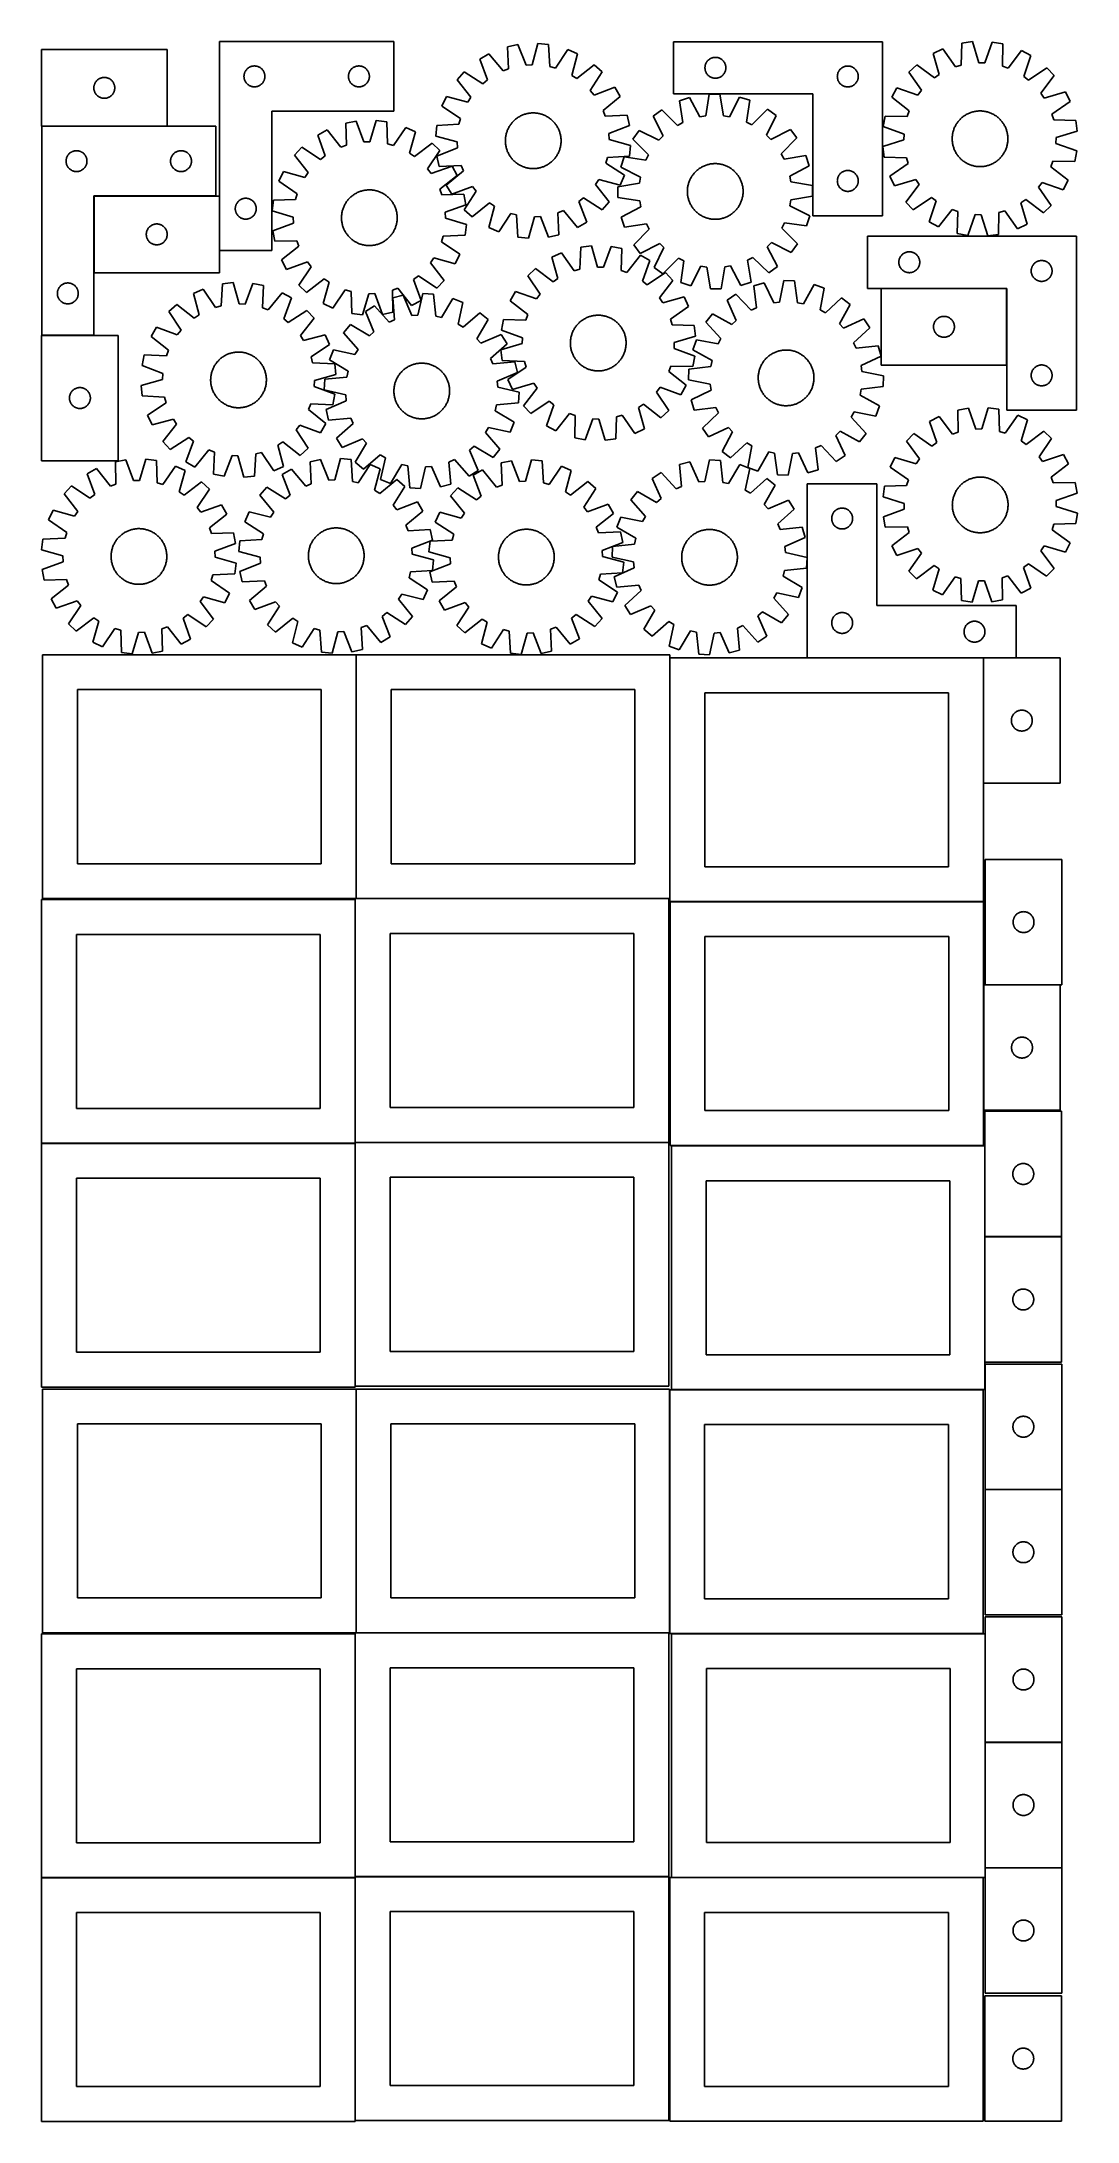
# Model space of a CAD drawing. Header units: millimetres. Extents: x 7 to 1493, y 7 to 2993.
import ezdxf

# ---------------------------------------------------------------- set-up
doc = ezdxf.new("R2010")
doc.units = ezdxf.units.MM
doc.layers.add('COMMON', color=5, linetype='CONTINUOUS', true_color=0x0000ff)
doc.layers.add('CUT', color=7, linetype='CONTINUOUS', true_color=0x000000)

msp = doc.modelspace()

# ---------------------------------------------------------------- linework, layer by layer
at = {"layer": 'COMMON'}
for p, q in [((81.721958, 2771.606206), (81.721958, 2661.606206)), ((256.621958, 2771.706207), (81.821959, 2771.706207)), ((261.92196, 2693.472467), (261.92196, 2771.606206)), ((1391.862071, 2638.996503), (1211.862071, 2638.996503)), ((1391.962072, 2528.896502), (1391.962072, 2638.896502)), ((81.621958, 2571.706207), (6.621958, 2571.706207)), ((458.10668, 1762.823825), (458.10668, 2112.823825)), ((908.306681, 1762.823825), (908.306681, 2108.328414)), ((1358.406681, 2108.428415), (1105.652526, 2108.428415)), ((1358.506681, 2108.328414), (1358.506681, 1928.328414)), ((1405.652526, 2108.428415), (1358.606682, 2108.428415)), ((906.724736, 1762.723825), (458.20668, 1762.723825)), ((456.624736, 1412.623824), (456.624736, 1761.299045)), ((1358.406681, 1758.228414), (908.671606, 1758.228414)), ((1358.771606, 1638.722963), (1358.771606, 1458.722963)), ((1468.871607, 1638.822964), (1361.099119, 1638.822964)), ((456.524735, 1411.199045), (6.524735, 1411.199045)), ((456.624736, 1062.423823), (456.624736, 1411.099044)), ((906.724736, 1412.523824), (456.724736, 1412.523824)), ((1360.602294, 1407.433383), (1360.602294, 1277.198183)), ((1360.602294, 1276.998182), (1360.602294, 1096.998182)), ((1470.702295, 1277.098183), (1360.702295, 1277.098183)), ((457.949576, 708.249546), (457.949576, 1058.249546)), ((908.149576, 1057.233382), (908.149576, 708.249546)), ((1358.249577, 1057.333383), (910.502294, 1057.333383)), ((1470.833378, 914.048623), (1360.833378, 914.048623)), ((456.624736, 358.049545), (456.624736, 706.724781)), ((906.724736, 708.149546), (458.049576, 708.149546)), ((1360.90217, 706.944153), (1360.90217, 551.099062)), ((1360.90217, 550.899061), (1360.90217, 370.899061)), ((1361.002171, 550.999061), (1471.002171, 550.999061)), ((1360.90217, 370.69906), (1360.90217, 356.944153)), ((1471.002171, 370.799061), (1361.002171, 370.799061)), ((456.524735, 356.624781), (6.524735, 356.624781)), ((456.624736, 7.849544), (456.624736, 356.52478)), ((906.724736, 357.949545), (456.724736, 357.949545)), ((1358.249577, 356.844153), (910.80217, 356.844153))]:
    msp.add_line(p, q, dxfattribs=at)
at = {"layer": 'CUT'}
for p, q in [((262.02196, 2993.472467), (262.02196, 2693.472467)), ((512.02196, 2993.472467), (262.02196, 2993.472467)), ((512.02196, 2893.472467), (512.02196, 2993.472467)), ((690.359488, 2989.327381), (675.317351, 2986.092466)), ((701.976975, 2959.763742), (690.359488, 2989.327381)), ((718.855571, 2990.889128), (710.53847, 2960.23296)), ((734.161137, 2989.317438), (718.855571, 2990.889128)), ((736.074357, 2957.610746), (734.161137, 2989.317438)), ((1213.775964, 2993.363593), (913.775964, 2993.363593)), ((913.775964, 2993.363593), (913.775964, 2918.363593)), ((1213.775964, 2743.363593), (1213.775964, 2993.363593)), ((1327.357762, 2991.430083), (1326.443418, 2959.678882)), ((1342.606278, 2993.482716), (1327.357762, 2991.430083)), ((1351.884122, 2963.103507), (1342.606278, 2993.482716)), ((1371.137398, 2992.818621), (1360.456144, 2962.903983)), ((1386.273898, 2990.05874), (1371.137398, 2992.818621)), ((1385.709959, 2958.299384), (1386.273898, 2990.05874)), ((186.52484, 2982.033021), (6.52484, 2982.033021)), ((6.52484, 2982.033021), (6.52484, 2872.033021)), ((186.52484, 2872.033021), (186.52484, 2982.033021)), ((305.315553, 2956.889773), (306.015152, 2957.217221)), ((306.015152, 2957.217221), (306.730679, 2957.508219)), ((306.730679, 2957.508219), (307.460238, 2957.761998)), ((307.460238, 2957.761998), (308.201893, 2957.977883)), ((308.201893, 2957.977883), (308.953679, 2958.155302)), ((308.953679, 2958.155302), (309.713601, 2958.293786)), ((309.713601, 2958.293786), (310.479645, 2958.392965)), ((310.479645, 2958.392965), (311.249779, 2958.452578)), ((311.249779, 2958.452578), (312.02196, 2958.472467)), ((312.02196, 2958.472467), (312.794141, 2958.452578)), ((312.794141, 2958.452578), (313.564275, 2958.392965)), ((313.564275, 2958.392965), (314.330319, 2958.293786)), ((314.330319, 2958.293786), (315.090241, 2958.155302)), ((315.090241, 2958.155302), (315.842027, 2957.977883)), ((315.842027, 2957.977883), (316.583683, 2957.761998)), ((316.583683, 2957.761998), (317.313241, 2957.508219)), ((317.313241, 2957.508219), (318.028769, 2957.217221)), ((318.028769, 2957.217221), (318.728367, 2956.889773)), ((455.315553, 2956.889773), (456.015152, 2957.217221)), ((456.015152, 2957.217221), (456.730679, 2957.508219)), ((456.730679, 2957.508219), (457.460238, 2957.761998)), ((457.460238, 2957.761998), (458.201893, 2957.977883)), ((458.201893, 2957.977883), (458.953679, 2958.155302)), ((458.953679, 2958.155302), (459.713601, 2958.293786)), ((459.713601, 2958.293786), (460.479645, 2958.392965)), ((460.479645, 2958.392965), (461.249779, 2958.452578)), ((461.249779, 2958.452578), (462.02196, 2958.472467)), ((462.02196, 2958.472467), (462.794141, 2958.452578)), ((462.794141, 2958.452578), (463.564275, 2958.392965)), ((463.564275, 2958.392965), (464.330319, 2958.293786)), ((464.330319, 2958.293786), (465.090241, 2958.155302)), ((465.090241, 2958.155302), (465.842027, 2957.977883)), ((465.842027, 2957.977883), (466.583683, 2957.761998)), ((466.583683, 2957.761998), (467.313241, 2957.508219)), ((467.313241, 2957.508219), (468.028769, 2957.217221)), ((468.028769, 2957.217221), (468.728367, 2956.889773)), ((648.698572, 2975.801383), (635.392293, 2968.076521)), ((635.392293, 2968.076521), (646.68286, 2938.386491)), ((668.883125, 2951.274693), (648.698572, 2975.801383)), ((675.317351, 2986.092466), (676.880595, 2954.366593)), ((710.53847, 2960.23296), (701.976975, 2959.763742)), ((744.361819, 2955.411352), (736.074357, 2957.610746)), ((761.745129, 2981.996973), (744.361819, 2955.411352)), ((775.815908, 2975.772528), (761.745129, 2981.996973)), ((767.837582, 2945.026455), (775.815908, 2975.772528)), ((799.787696, 2960.28643), (775.039777, 2940.373739)), ((811.246343, 2950.018521), (799.787696, 2960.28643)), ((958.795853, 2956.635774), (958.855466, 2957.405908)), ((958.855466, 2957.405908), (958.954646, 2958.171952)), ((958.954646, 2958.171952), (959.093129, 2958.931874)), ((959.093129, 2958.931874), (959.270549, 2959.68366)), ((959.270549, 2959.68366), (959.486434, 2960.425316)), ((959.486434, 2960.425316), (959.740212, 2961.154874)), ((959.740212, 2961.154874), (960.031211, 2961.870402)), ((960.031211, 2961.870402), (960.358658, 2962.57)), ((960.358658, 2962.57), (960.721686, 2963.251814)), ((960.721686, 2963.251814), (961.119331, 2963.914036)), ((961.119331, 2963.914036), (961.550539, 2964.55491)), ((961.550539, 2964.55491), (962.014167, 2965.172735)), ((962.014167, 2965.172735), (962.508985, 2965.765875)), ((962.508985, 2965.765875), (963.033682, 2966.332755)), ((963.033682, 2966.332755), (963.586864, 2966.871874)), ((963.586864, 2966.871874), (964.167067, 2967.3818)), ((964.167067, 2967.3818), (964.77275, 2967.861182)), ((964.77275, 2967.861182), (965.402309, 2968.308748)), ((965.402309, 2968.308748), (966.054072, 2968.723312)), ((966.054072, 2968.723312), (966.726313, 2969.103775)), ((966.726313, 2969.103775), (967.417249, 2969.449127)), ((967.417249, 2969.449127), (968.125046, 2969.758453)), ((968.125046, 2969.758453), (968.847829, 2970.030931)), ((968.847829, 2970.030931), (969.58368, 2970.265841)), ((969.58368, 2970.265841), (970.330648, 2970.462559)), ((970.330648, 2970.462559), (971.086753, 2970.620562)), ((971.086753, 2970.620562), (971.849989, 2970.739433)), ((971.849989, 2970.739433), (972.618333, 2970.818856)), ((972.618333, 2970.818856), (973.389746, 2970.85862)), ((973.389746, 2970.85862), (974.162183, 2970.85862)), ((974.162183, 2970.85862), (974.933596, 2970.818856)), ((974.933596, 2970.818856), (975.70194, 2970.739433)), ((975.70194, 2970.739433), (976.465176, 2970.620562)), ((976.465176, 2970.620562), (977.221281, 2970.462559)), ((977.221281, 2970.462559), (977.968249, 2970.265841)), ((977.968249, 2970.265841), (978.7041, 2970.030931)), ((978.7041, 2970.030931), (979.426883, 2969.758453)), ((979.426883, 2969.758453), (980.13468, 2969.449127)), ((980.13468, 2969.449127), (980.825616, 2969.103775)), ((980.825616, 2969.103775), (981.497856, 2968.723312)), ((981.497856, 2968.723312), (982.14962, 2968.308748)), ((982.14962, 2968.308748), (982.779179, 2967.861182)), ((982.779179, 2967.861182), (983.384862, 2967.3818)), ((983.384862, 2967.3818), (983.965065, 2966.871874)), ((983.965065, 2966.871874), (984.518247, 2966.332755)), ((984.518247, 2966.332755), (985.042943, 2965.765875)), ((985.042943, 2965.765875), (985.537762, 2965.172735)), ((985.537762, 2965.172735), (986.00139, 2964.55491)), ((986.00139, 2964.55491), (986.432598, 2963.914036)), ((986.432598, 2963.914036), (986.830243, 2963.251814)), ((986.830243, 2963.251814), (987.193271, 2962.57)), ((987.193271, 2962.57), (987.520718, 2961.870402)), ((987.520718, 2961.870402), (987.811717, 2961.154874)), ((987.811717, 2961.154874), (988.065495, 2960.425316)), ((988.065495, 2960.425316), (988.28138, 2959.68366)), ((988.28138, 2959.68366), (988.4588, 2958.931874)), ((988.4588, 2958.931874), (988.597283, 2958.171952)), ((988.597283, 2958.171952), (988.696463, 2957.405908)), ((988.696463, 2957.405908), (988.756076, 2956.635774)), ((1157.417249, 2956.949127), (1158.125046, 2957.258453)), ((1158.125046, 2957.258453), (1158.847829, 2957.530931)), ((1158.847829, 2957.530931), (1159.58368, 2957.765841)), ((1159.58368, 2957.765841), (1160.330648, 2957.962559)), ((1160.330648, 2957.962559), (1161.086753, 2958.120562)), ((1161.086753, 2958.120562), (1161.849989, 2958.239433)), ((1161.849989, 2958.239433), (1162.618333, 2958.318856)), ((1162.618333, 2958.318856), (1163.389746, 2958.35862)), ((1163.389746, 2958.35862), (1164.162183, 2958.35862)), ((1164.162183, 2958.35862), (1164.933596, 2958.318856)), ((1164.933596, 2958.318856), (1165.70194, 2958.239433)), ((1165.70194, 2958.239433), (1166.465176, 2958.120562)), ((1166.465176, 2958.120562), (1167.221281, 2957.962559)), ((1167.221281, 2957.962559), (1167.968249, 2957.765841)), ((1167.968249, 2957.765841), (1168.7041, 2957.530931)), ((1168.7041, 2957.530931), (1169.426883, 2957.258453)), ((1169.426883, 2957.258453), (1170.13468, 2956.949127)), ((1262.67743, 2960.347946), (1251.547629, 2949.724478)), ((1288.039814, 2941.224029), (1262.67743, 2960.347946)), ((1300.017838, 2983.245074), (1286.149936, 2976.580853)), ((1286.149936, 2976.580853), (1295.092003, 2946.101119)), ((1318.229284, 2957.21974), (1300.017838, 2983.245074)), ((1326.443418, 2959.678882), (1318.229284, 2957.21974)), ((1360.456144, 2962.903983), (1351.884122, 2963.103507)), ((1393.80078, 2955.460725), (1385.709959, 2958.299384)), ((1413.203388, 2980.610547), (1393.80078, 2955.460725)), ((1426.746204, 2973.30831), (1413.203388, 2980.610547)), ((1416.395686, 2943.277633), (1426.746204, 2973.30831)), ((81.52484, 2927.033021), (81.544729, 2927.805202)), ((81.544729, 2927.805202), (81.604342, 2928.575336)), ((81.604342, 2928.575336), (81.703522, 2929.34138)), ((81.703522, 2929.34138), (81.842005, 2930.101302)), ((81.842005, 2930.101302), (82.019424, 2930.853088)), ((82.019424, 2930.853088), (82.235309, 2931.594743)), ((82.235309, 2931.594743), (82.489088, 2932.324302)), ((82.489088, 2932.324302), (82.780086, 2933.03983)), ((82.780086, 2933.03983), (83.107534, 2933.739428)), ((83.107534, 2933.739428), (83.470561, 2934.421242)), ((83.470561, 2934.421242), (83.868207, 2935.083464)), ((83.868207, 2935.083464), (84.299415, 2935.724337)), ((84.299415, 2935.724337), (84.763043, 2936.342163)), ((84.763043, 2936.342163), (85.257861, 2936.935303)), ((85.257861, 2936.935303), (85.782557, 2937.502183)), ((85.782557, 2937.502183), (86.33574, 2938.041301)), ((86.33574, 2938.041301), (86.915942, 2938.551228)), ((86.915942, 2938.551228), (87.521626, 2939.03061)), ((87.521626, 2939.03061), (88.151184, 2939.478176)), ((88.151184, 2939.478176), (88.802948, 2939.89274)), ((88.802948, 2939.89274), (89.475189, 2940.273203)), ((89.475189, 2940.273203), (90.166124, 2940.618555)), ((90.166124, 2940.618555), (90.873922, 2940.92788)), ((90.873922, 2940.92788), (91.596704, 2941.200359)), ((91.596704, 2941.200359), (92.332555, 2941.435269)), ((92.332555, 2941.435269), (93.079524, 2941.631987)), ((93.079524, 2941.631987), (93.835629, 2941.78999)), ((93.835629, 2941.78999), (94.598865, 2941.908861)), ((94.598865, 2941.908861), (95.367208, 2941.988284)), ((95.367208, 2941.988284), (96.138621, 2942.028048)), ((96.138621, 2942.028048), (96.911059, 2942.028048)), ((96.911059, 2942.028048), (97.682472, 2941.988284)), ((97.682472, 2941.988284), (98.450815, 2941.908861)), ((98.450815, 2941.908861), (99.214051, 2941.78999)), ((99.214051, 2941.78999), (99.970156, 2941.631987)), ((99.970156, 2941.631987), (100.717125, 2941.435269)), ((100.717125, 2941.435269), (101.452976, 2941.200359)), ((101.452976, 2941.200359), (102.175758, 2940.92788)), ((102.175758, 2940.92788), (102.883556, 2940.618555)), ((102.883556, 2940.618555), (103.574491, 2940.273203)), ((103.574491, 2940.273203), (104.246732, 2939.89274)), ((104.246732, 2939.89274), (104.898496, 2939.478176)), ((104.898496, 2939.478176), (105.528054, 2939.03061)), ((105.528054, 2939.03061), (106.133738, 2938.551228)), ((106.133738, 2938.551228), (106.71394, 2938.041301)), ((106.71394, 2938.041301), (107.267123, 2937.502183)), ((107.267123, 2937.502183), (107.791819, 2936.935303)), ((107.791819, 2936.935303), (108.286637, 2936.342163)), ((108.286637, 2936.342163), (108.750265, 2935.724337)), ((108.750265, 2935.724337), (109.181473, 2935.083464)), ((109.181473, 2935.083464), (109.579119, 2934.421242)), ((109.579119, 2934.421242), (109.942146, 2933.739428)), ((109.942146, 2933.739428), (110.269594, 2933.03983)), ((110.269594, 2933.03983), (110.560592, 2932.324302)), ((110.560592, 2932.324302), (110.814371, 2931.594743)), ((110.814371, 2931.594743), (111.030256, 2930.853088)), ((111.030256, 2930.853088), (111.207675, 2930.101302)), ((111.207675, 2930.101302), (111.346158, 2929.34138)), ((111.346158, 2929.34138), (111.445338, 2928.575336)), ((111.445338, 2928.575336), (111.504951, 2927.805202)), ((111.504951, 2927.805202), (111.52484, 2927.033021)), ((297.026933, 2943.858686), (297.066697, 2944.630099)), ((297.026933, 2943.086248), (297.026933, 2943.858686)), ((297.066697, 2942.314835), (297.026933, 2943.086248)), ((297.066697, 2944.630099), (297.14612, 2945.398442)), ((297.14612, 2941.546492), (297.066697, 2942.314835)), ((297.14612, 2945.398442), (297.264991, 2946.161678)), ((297.264991, 2940.783256), (297.14612, 2941.546492)), ((297.264991, 2946.161678), (297.422995, 2946.917783)), ((297.422995, 2940.027151), (297.264991, 2940.783256)), ((297.422995, 2946.917783), (297.619712, 2947.664752)), ((297.619712, 2939.280183), (297.422995, 2940.027151)), ((297.619712, 2947.664752), (297.854622, 2948.400603)), ((297.854622, 2938.544331), (297.619712, 2939.280183)), ((297.854622, 2948.400603), (298.127101, 2949.123385)), ((298.127101, 2937.821549), (297.854622, 2938.544331)), ((298.127101, 2949.123385), (298.436426, 2949.831183)), ((298.436426, 2937.113751), (298.127101, 2937.821549)), ((298.436426, 2949.831183), (298.781778, 2950.522118)), ((298.781778, 2936.422816), (298.436426, 2937.113751)), ((298.781778, 2950.522118), (299.162241, 2951.194359)), ((299.162241, 2935.750575), (298.781778, 2936.422816)), ((299.162241, 2951.194359), (299.576805, 2951.846123)), ((299.576805, 2935.098811), (299.162241, 2935.750575)), ((299.576805, 2951.846123), (300.024371, 2952.475681)), ((300.024371, 2934.469253), (299.576805, 2935.098811)), ((300.024371, 2952.475681), (300.503753, 2953.081365)), ((300.503753, 2933.863569), (300.024371, 2934.469253)), ((300.503753, 2953.081365), (301.01368, 2953.661567)), ((301.01368, 2933.283367), (300.503753, 2933.863569)), ((301.01368, 2953.661567), (301.552798, 2954.21475)), ((301.552798, 2932.730184), (301.01368, 2933.283367)), ((301.552798, 2954.21475), (302.119678, 2954.739446)), ((302.119678, 2932.205488), (301.552798, 2932.730184)), ((302.119678, 2954.739446), (302.712818, 2955.234264)), ((302.712818, 2931.71067), (302.119678, 2932.205488)), ((302.712818, 2955.234264), (303.330644, 2955.697892)), ((303.330644, 2931.247042), (302.712818, 2931.71067)), ((303.330644, 2955.697892), (303.971517, 2956.1291)), ((303.971517, 2930.815834), (303.330644, 2931.247042)), ((303.971517, 2956.1291), (304.633739, 2956.526746)), ((304.633739, 2930.418188), (303.971517, 2930.815834)), ((304.633739, 2956.526746), (305.315553, 2956.889773)), ((305.315553, 2930.055161), (304.633739, 2930.418188)), ((306.015152, 2929.727714), (305.315553, 2930.055161)), ((306.730679, 2929.436715), (306.015152, 2929.727714)), ((307.460238, 2929.182936), (306.730679, 2929.436715)), ((308.201893, 2928.967051), (307.460238, 2929.182936)), ((308.953679, 2928.789632), (308.201893, 2928.967051)), ((309.713601, 2928.651149), (308.953679, 2928.789632)), ((310.479645, 2928.551969), (309.713601, 2928.651149)), ((311.249779, 2928.492356), (310.479645, 2928.551969)), ((312.02196, 2928.472467), (311.249779, 2928.492356)), ((312.794141, 2928.492356), (312.02196, 2928.472467)), ((313.564275, 2928.551969), (312.794141, 2928.492356)), ((314.330319, 2928.651149), (313.564275, 2928.551969)), ((315.090241, 2928.789632), (314.330319, 2928.651149)), ((315.842027, 2928.967051), (315.090241, 2928.789632)), ((316.583683, 2929.182936), (315.842027, 2928.967051)), ((317.313241, 2929.436715), (316.583683, 2929.182936)), ((318.028769, 2929.727714), (317.313241, 2929.436715)), ((318.728367, 2930.055161), (318.028769, 2929.727714)), ((318.728367, 2956.889773), (319.410181, 2956.526746)), ((319.410181, 2930.418188), (318.728367, 2930.055161)), ((319.410181, 2956.526746), (320.072403, 2956.1291)), ((320.072403, 2930.815834), (319.410181, 2930.418188)), ((320.072403, 2956.1291), (320.713277, 2955.697892)), ((320.713277, 2931.247042), (320.072403, 2930.815834)), ((320.713277, 2955.697892), (321.331102, 2955.234264)), ((321.331102, 2931.71067), (320.713277, 2931.247042)), ((321.331102, 2955.234264), (321.924242, 2954.739446)), ((321.924242, 2932.205488), (321.331102, 2931.71067)), ((321.924242, 2954.739446), (322.491122, 2954.21475)), ((322.491122, 2932.730184), (321.924242, 2932.205488)), ((322.491122, 2954.21475), (323.030241, 2953.661567)), ((323.030241, 2933.283367), (322.491122, 2932.730184)), ((323.030241, 2953.661567), (323.540167, 2953.081365)), ((323.540167, 2933.863569), (323.030241, 2933.283367)), ((323.540167, 2953.081365), (324.019549, 2952.475681)), ((324.019549, 2934.469253), (323.540167, 2933.863569)), ((324.019549, 2952.475681), (324.467115, 2951.846123)), ((324.467115, 2935.098811), (324.019549, 2934.469253)), ((324.467115, 2951.846123), (324.88168, 2951.194359)), ((324.88168, 2935.750575), (324.467115, 2935.098811)), ((324.88168, 2951.194359), (325.262142, 2950.522118)), ((325.262142, 2936.422816), (324.88168, 2935.750575)), ((325.262142, 2950.522118), (325.607494, 2949.831183)), ((325.607494, 2937.113751), (325.262142, 2936.422816)), ((325.607494, 2949.831183), (325.91682, 2949.123385)), ((325.91682, 2937.821549), (325.607494, 2937.113751)), ((325.91682, 2949.123385), (326.189299, 2948.400603)), ((326.189299, 2938.544331), (325.91682, 2937.821549)), ((326.189299, 2948.400603), (326.424208, 2947.664752)), ((326.424208, 2939.280183), (326.189299, 2938.544331)), ((326.424208, 2947.664752), (326.620926, 2946.917783)), ((326.620926, 2940.027151), (326.424208, 2939.280183)), ((326.620926, 2946.917783), (326.778929, 2946.161678)), ((326.778929, 2940.783256), (326.620926, 2940.027151)), ((326.778929, 2946.161678), (326.8978, 2945.398442)), ((326.8978, 2941.546492), (326.778929, 2940.783256)), ((326.8978, 2945.398442), (326.977223, 2944.630099)), ((326.977223, 2942.314835), (326.8978, 2941.546492)), ((326.977223, 2944.630099), (327.016987, 2943.858686)), ((327.016987, 2943.086248), (326.977223, 2942.314835)), ((327.016987, 2943.858686), (327.016987, 2943.086248)), ((447.026933, 2943.858686), (447.066697, 2944.630099)), ((447.026933, 2943.086248), (447.026933, 2943.858686)), ((447.066697, 2942.314835), (447.026933, 2943.086248)), ((447.066697, 2944.630099), (447.14612, 2945.398442)), ((447.14612, 2941.546492), (447.066697, 2942.314835)), ((447.14612, 2945.398442), (447.264991, 2946.161678)), ((447.264991, 2940.783256), (447.14612, 2941.546492)), ((447.264991, 2946.161678), (447.422995, 2946.917783)), ((447.422995, 2940.027151), (447.264991, 2940.783256)), ((447.422995, 2946.917783), (447.619712, 2947.664752)), ((447.619712, 2939.280183), (447.422995, 2940.027151)), ((447.619712, 2947.664752), (447.854622, 2948.400603)), ((447.854622, 2938.544331), (447.619712, 2939.280183)), ((447.854622, 2948.400603), (448.127101, 2949.123385)), ((448.127101, 2937.821549), (447.854622, 2938.544331)), ((448.127101, 2949.123385), (448.436426, 2949.831183)), ((448.436426, 2937.113751), (448.127101, 2937.821549)), ((448.436426, 2949.831183), (448.781778, 2950.522118)), ((448.781778, 2936.422816), (448.436426, 2937.113751)), ((448.781778, 2950.522118), (449.162241, 2951.194359)), ((449.162241, 2935.750575), (448.781778, 2936.422816)), ((449.162241, 2951.194359), (449.576805, 2951.846123)), ((449.576805, 2935.098811), (449.162241, 2935.750575)), ((449.576805, 2951.846123), (450.024371, 2952.475681)), ((450.024371, 2934.469253), (449.576805, 2935.098811)), ((450.024371, 2952.475681), (450.503753, 2953.081365)), ((450.503753, 2933.863569), (450.024371, 2934.469253)), ((450.503753, 2953.081365), (451.01368, 2953.661567)), ((451.01368, 2933.283367), (450.503753, 2933.863569)), ((451.01368, 2953.661567), (451.552798, 2954.21475)), ((451.552798, 2932.730184), (451.01368, 2933.283367)), ((451.552798, 2954.21475), (452.119678, 2954.739446)), ((452.119678, 2932.205488), (451.552798, 2932.730184)), ((452.119678, 2954.739446), (452.712818, 2955.234264)), ((452.712818, 2931.71067), (452.119678, 2932.205488)), ((452.712818, 2955.234264), (453.330644, 2955.697892)), ((453.330644, 2931.247042), (452.712818, 2931.71067)), ((453.330644, 2955.697892), (453.971517, 2956.1291)), ((453.971517, 2930.815834), (453.330644, 2931.247042)), ((453.971517, 2956.1291), (454.633739, 2956.526746)), ((454.633739, 2930.418188), (453.971517, 2930.815834)), ((454.633739, 2956.526746), (455.315553, 2956.889773)), ((455.315553, 2930.055161), (454.633739, 2930.418188)), ((456.015152, 2929.727714), (455.315553, 2930.055161)), ((456.730679, 2929.436715), (456.015152, 2929.727714)), ((457.460238, 2929.182936), (456.730679, 2929.436715)), ((458.201893, 2928.967051), (457.460238, 2929.182936)), ((458.953679, 2928.789632), (458.201893, 2928.967051)), ((459.713601, 2928.651149), (458.953679, 2928.789632)), ((460.479645, 2928.551969), (459.713601, 2928.651149)), ((461.249779, 2928.492356), (460.479645, 2928.551969)), ((462.02196, 2928.472467), (461.249779, 2928.492356)), ((462.794141, 2928.492356), (462.02196, 2928.472467)), ((463.564275, 2928.551969), (462.794141, 2928.492356)), ((464.330319, 2928.651149), (463.564275, 2928.551969)), ((465.090241, 2928.789632), (464.330319, 2928.651149)), ((465.842027, 2928.967051), (465.090241, 2928.789632)), ((466.583683, 2929.182936), (465.842027, 2928.967051)), ((467.313241, 2929.436715), (466.583683, 2929.182936)), ((468.028769, 2929.727714), (467.313241, 2929.436715)), ((468.728367, 2930.055161), (468.028769, 2929.727714)), ((468.728367, 2956.889773), (469.410181, 2956.526746)), ((469.410181, 2930.418188), (468.728367, 2930.055161)), ((469.410181, 2956.526746), (470.072403, 2956.1291)), ((470.072403, 2930.815834), (469.410181, 2930.418188)), ((470.072403, 2956.1291), (470.713277, 2955.697892)), ((470.713277, 2931.247042), (470.072403, 2930.815834)), ((470.713277, 2955.697892), (471.331102, 2955.234264)), ((471.331102, 2931.71067), (470.713277, 2931.247042)), ((471.331102, 2955.234264), (471.924242, 2954.739446)), ((471.924242, 2932.205488), (471.331102, 2931.71067)), ((471.924242, 2954.739446), (472.491122, 2954.21475)), ((472.491122, 2932.730184), (471.924242, 2932.205488)), ((472.491122, 2954.21475), (473.030241, 2953.661567)), ((473.030241, 2933.283367), (472.491122, 2932.730184)), ((473.030241, 2953.661567), (473.540167, 2953.081365)), ((473.540167, 2933.863569), (473.030241, 2933.283367)), ((473.540167, 2953.081365), (474.019549, 2952.475681)), ((474.019549, 2934.469253), (473.540167, 2933.863569)), ((474.019549, 2952.475681), (474.467115, 2951.846123)), ((474.467115, 2935.098811), (474.019549, 2934.469253)), ((474.467115, 2951.846123), (474.88168, 2951.194359)), ((474.88168, 2935.750575), (474.467115, 2935.098811)), ((474.88168, 2951.194359), (475.262142, 2950.522118)), ((475.262142, 2936.422816), (474.88168, 2935.750575)), ((475.262142, 2950.522118), (475.607494, 2949.831183)), ((475.607494, 2937.113751), (475.262142, 2936.422816)), ((475.607494, 2949.831183), (475.91682, 2949.123385)), ((475.91682, 2937.821549), (475.607494, 2937.113751)), ((475.91682, 2949.123385), (476.189299, 2948.400603)), ((476.189299, 2938.544331), (475.91682, 2937.821549)), ((476.189299, 2948.400603), (476.424208, 2947.664752)), ((476.424208, 2939.280183), (476.189299, 2938.544331)), ((476.424208, 2947.664752), (476.620926, 2946.917783)), ((476.620926, 2940.027151), (476.424208, 2939.280183)), ((476.620926, 2946.917783), (476.778929, 2946.161678)), ((476.778929, 2940.783256), (476.620926, 2940.027151)), ((476.778929, 2946.161678), (476.8978, 2945.398442)), ((476.8978, 2941.546492), (476.778929, 2940.783256)), ((476.8978, 2945.398442), (476.977223, 2944.630099)), ((476.977223, 2942.314835), (476.8978, 2941.546492)), ((476.977223, 2944.630099), (477.016987, 2943.858686)), ((477.016987, 2943.086248), (476.977223, 2942.314835)), ((477.016987, 2943.858686), (477.016987, 2943.086248)), ((613.256449, 2950.063464), (602.98854, 2938.604817)), ((602.98854, 2938.604817), (622.901231, 2913.856898)), ((640.032264, 2932.974565), (613.256449, 2950.063464)), ((646.68286, 2938.386491), (640.032264, 2932.974565)), ((676.880595, 2954.366593), (668.883125, 2951.274693)), ((775.039777, 2940.373739), (767.837582, 2945.026455)), ((794.157444, 2923.242706), (811.246343, 2950.018521)), ((829.2594, 2927.882677), (799.56937, 2916.59211)), ((836.984262, 2914.576399), (829.2594, 2927.882677)), ((958.775964, 2955.863593), (958.795853, 2956.635774)), ((958.795853, 2955.091412), (958.775964, 2955.863593)), ((958.855466, 2954.321278), (958.795853, 2955.091412)), ((958.954646, 2953.555234), (958.855466, 2954.321278)), ((959.093129, 2952.795312), (958.954646, 2953.555234)), ((959.270549, 2952.043526), (959.093129, 2952.795312)), ((959.486434, 2951.301871), (959.270549, 2952.043526)), ((959.740212, 2950.572312), (959.486434, 2951.301871)), ((960.031211, 2949.856784), (959.740212, 2950.572312)), ((960.358658, 2949.157186), (960.031211, 2949.856784)), ((960.721686, 2948.475372), (960.358658, 2949.157186)), ((961.119331, 2947.81315), (960.721686, 2948.475372)), ((961.550539, 2947.172277), (961.119331, 2947.81315)), ((962.014167, 2946.554451), (961.550539, 2947.172277)), ((962.508985, 2945.961311), (962.014167, 2946.554451)), ((963.033682, 2945.394431), (962.508985, 2945.961311)), ((963.586864, 2944.855313), (963.033682, 2945.394431)), ((964.167067, 2944.345386), (963.586864, 2944.855313)), ((964.77275, 2943.866004), (964.167067, 2944.345386)), ((965.402309, 2943.418438), (964.77275, 2943.866004)), ((966.054072, 2943.003874), (965.402309, 2943.418438)), ((966.726313, 2942.623411), (966.054072, 2943.003874)), ((967.417249, 2942.278059), (966.726313, 2942.623411)), ((968.125046, 2941.968734), (967.417249, 2942.278059)), ((968.847829, 2941.696255), (968.125046, 2941.968734)), ((969.58368, 2941.461345), (968.847829, 2941.696255)), ((970.330648, 2941.264627), (969.58368, 2941.461345)), ((971.086753, 2941.106624), (970.330648, 2941.264627)), ((971.849989, 2940.987753), (971.086753, 2941.106624)), ((972.618333, 2940.90833), (971.849989, 2940.987753)), ((973.389746, 2940.868566), (972.618333, 2940.90833)), ((974.162183, 2940.868566), (973.389746, 2940.868566)), ((974.933596, 2940.90833), (974.162183, 2940.868566)), ((975.70194, 2940.987753), (974.933596, 2940.90833)), ((976.465176, 2941.106624), (975.70194, 2940.987753)), ((977.221281, 2941.264627), (976.465176, 2941.106624)), ((977.968249, 2941.461345), (977.221281, 2941.264627)), ((978.7041, 2941.696255), (977.968249, 2941.461345)), ((979.426883, 2941.968734), (978.7041, 2941.696255)), ((980.13468, 2942.278059), (979.426883, 2941.968734)), ((980.825616, 2942.623411), (980.13468, 2942.278059)), ((981.497856, 2943.003874), (980.825616, 2942.623411)), ((982.14962, 2943.418438), (981.497856, 2943.003874)), ((982.779179, 2943.866004), (982.14962, 2943.418438)), ((983.384862, 2944.345386), (982.779179, 2943.866004)), ((983.965065, 2944.855313), (983.384862, 2944.345386)), ((984.518247, 2945.394431), (983.965065, 2944.855313)), ((985.042943, 2945.961311), (984.518247, 2945.394431)), ((985.537762, 2946.554451), (985.042943, 2945.961311)), ((986.00139, 2947.172277), (985.537762, 2946.554451)), ((986.432598, 2947.81315), (986.00139, 2947.172277)), ((986.830243, 2948.475372), (986.432598, 2947.81315)), ((987.193271, 2949.157186), (986.830243, 2948.475372)), ((987.520718, 2949.856784), (987.193271, 2949.157186)), ((987.811717, 2950.572312), (987.520718, 2949.856784)), ((988.065495, 2951.301871), (987.811717, 2950.572312)), ((988.28138, 2952.043526), (988.065495, 2951.301871)), ((988.4588, 2952.795312), (988.28138, 2952.043526)), ((988.597283, 2953.555234), (988.4588, 2952.795312)), ((988.696463, 2954.321278), (988.597283, 2953.555234)), ((988.756076, 2955.091412), (988.696463, 2954.321278)), ((988.756076, 2956.635774), (988.775964, 2955.863593)), ((988.775964, 2955.863593), (988.756076, 2955.091412)), ((1148.775964, 2943.363593), (1148.795853, 2944.135774)), ((1148.795853, 2942.591412), (1148.775964, 2943.363593)), ((1148.795853, 2944.135774), (1148.855466, 2944.905908)), ((1148.855466, 2941.821278), (1148.795853, 2942.591412)), ((1148.855466, 2944.905908), (1148.954646, 2945.671952)), ((1148.954646, 2941.055234), (1148.855466, 2941.821278)), ((1148.954646, 2945.671952), (1149.093129, 2946.431874)), ((1149.093129, 2940.295312), (1148.954646, 2941.055234)), ((1149.093129, 2946.431874), (1149.270549, 2947.18366)), ((1149.270549, 2939.543526), (1149.093129, 2940.295312)), ((1149.270549, 2947.18366), (1149.486434, 2947.925316)), ((1149.486434, 2938.801871), (1149.270549, 2939.543526)), ((1149.486434, 2947.925316), (1149.740212, 2948.654874)), ((1149.740212, 2938.072312), (1149.486434, 2938.801871)), ((1149.740212, 2948.654874), (1150.031211, 2949.370402)), ((1150.031211, 2937.356784), (1149.740212, 2938.072312)), ((1150.031211, 2949.370402), (1150.358658, 2950.07)), ((1150.358658, 2936.657186), (1150.031211, 2937.356784)), ((1150.358658, 2950.07), (1150.721686, 2950.751814)), ((1150.721686, 2935.975372), (1150.358658, 2936.657186)), ((1150.721686, 2950.751814), (1151.119331, 2951.414036)), ((1151.119331, 2935.31315), (1150.721686, 2935.975372)), ((1151.119331, 2951.414036), (1151.550539, 2952.05491)), ((1151.550539, 2934.672277), (1151.119331, 2935.31315)), ((1151.550539, 2952.05491), (1152.014167, 2952.672735)), ((1152.014167, 2934.054451), (1151.550539, 2934.672277)), ((1152.014167, 2952.672735), (1152.508985, 2953.265875)), ((1152.508985, 2933.461311), (1152.014167, 2934.054451)), ((1152.508985, 2953.265875), (1153.033682, 2953.832755)), ((1153.033682, 2932.894431), (1152.508985, 2933.461311)), ((1153.033682, 2953.832755), (1153.586864, 2954.371874)), ((1153.586864, 2932.355313), (1153.033682, 2932.894431)), ((1153.586864, 2954.371874), (1154.167067, 2954.8818)), ((1154.167067, 2931.845386), (1153.586864, 2932.355313)), ((1154.167067, 2954.8818), (1154.77275, 2955.361182)), ((1154.77275, 2931.366004), (1154.167067, 2931.845386)), ((1154.77275, 2955.361182), (1155.402309, 2955.808748)), ((1155.402309, 2930.918438), (1154.77275, 2931.366004)), ((1155.402309, 2955.808748), (1156.054072, 2956.223312)), ((1156.054072, 2930.503874), (1155.402309, 2930.918438)), ((1156.054072, 2956.223312), (1156.726313, 2956.603775)), ((1156.726313, 2930.123411), (1156.054072, 2930.503874)), ((1156.726313, 2956.603775), (1157.417249, 2956.949127)), ((1157.417249, 2929.778059), (1156.726313, 2930.123411)), ((1158.125046, 2929.468734), (1157.417249, 2929.778059)), ((1158.847829, 2929.196255), (1158.125046, 2929.468734)), ((1159.58368, 2928.961345), (1158.847829, 2929.196255)), ((1160.330648, 2928.764627), (1159.58368, 2928.961345)), ((1161.086753, 2928.606624), (1160.330648, 2928.764627)), ((1161.849989, 2928.487753), (1161.086753, 2928.606624)), ((1162.618333, 2928.40833), (1161.849989, 2928.487753)), ((1163.389746, 2928.368566), (1162.618333, 2928.40833)), ((1164.162183, 2928.368566), (1163.389746, 2928.368566)), ((1164.933596, 2928.40833), (1164.162183, 2928.368566)), ((1165.70194, 2928.487753), (1164.933596, 2928.40833)), ((1166.465176, 2928.606624), (1165.70194, 2928.487753)), ((1167.221281, 2928.764627), (1166.465176, 2928.606624)), ((1167.968249, 2928.961345), (1167.221281, 2928.764627)), ((1168.7041, 2929.196255), (1167.968249, 2928.961345)), ((1169.426883, 2929.468734), (1168.7041, 2929.196255)), ((1170.13468, 2929.778059), (1169.426883, 2929.468734)), ((1170.13468, 2956.949127), (1170.825616, 2956.603775)), ((1170.825616, 2930.123411), (1170.13468, 2929.778059)), ((1170.825616, 2956.603775), (1171.497856, 2956.223312)), ((1171.497856, 2930.503874), (1170.825616, 2930.123411)), ((1171.497856, 2956.223312), (1172.14962, 2955.808748)), ((1172.14962, 2930.918438), (1171.497856, 2930.503874)), ((1172.14962, 2955.808748), (1172.779179, 2955.361182)), ((1172.779179, 2931.366004), (1172.14962, 2930.918438)), ((1172.779179, 2955.361182), (1173.384862, 2954.8818)), ((1173.384862, 2931.845386), (1172.779179, 2931.366004)), ((1173.384862, 2954.8818), (1173.965065, 2954.371874)), ((1173.965065, 2932.355313), (1173.384862, 2931.845386)), ((1173.965065, 2954.371874), (1174.518247, 2953.832755)), ((1174.518247, 2932.894431), (1173.965065, 2932.355313)), ((1174.518247, 2953.832755), (1175.042943, 2953.265875)), ((1175.042943, 2933.461311), (1174.518247, 2932.894431)), ((1175.042943, 2953.265875), (1175.537762, 2952.672735)), ((1175.537762, 2934.054451), (1175.042943, 2933.461311)), ((1175.537762, 2952.672735), (1176.00139, 2952.05491)), ((1176.00139, 2934.672277), (1175.537762, 2934.054451)), ((1176.00139, 2952.05491), (1176.432598, 2951.414036)), ((1176.432598, 2935.31315), (1176.00139, 2934.672277)), ((1176.432598, 2951.414036), (1176.830243, 2950.751814)), ((1176.830243, 2935.975372), (1176.432598, 2935.31315)), ((1176.830243, 2950.751814), (1177.193271, 2950.07)), ((1177.193271, 2936.657186), (1176.830243, 2935.975372)), ((1177.193271, 2950.07), (1177.520718, 2949.370402)), ((1177.520718, 2937.356784), (1177.193271, 2936.657186)), ((1177.520718, 2949.370402), (1177.811717, 2948.654874)), ((1177.811717, 2938.072312), (1177.520718, 2937.356784)), ((1177.811717, 2948.654874), (1178.065495, 2947.925316)), ((1178.065495, 2938.801871), (1177.811717, 2938.072312)), ((1178.065495, 2947.925316), (1178.28138, 2947.18366)), ((1178.28138, 2939.543526), (1178.065495, 2938.801871)), ((1178.28138, 2947.18366), (1178.4588, 2946.431874)), ((1178.4588, 2940.295312), (1178.28138, 2939.543526)), ((1178.4588, 2946.431874), (1178.597283, 2945.671952)), ((1178.597283, 2941.055234), (1178.4588, 2940.295312)), ((1178.597283, 2945.671952), (1178.696463, 2944.905908)), ((1178.696463, 2941.821278), (1178.597283, 2941.055234)), ((1178.696463, 2944.905908), (1178.756076, 2944.135774)), ((1178.756076, 2942.591412), (1178.696463, 2941.821278)), ((1178.756076, 2944.135774), (1178.775964, 2943.363593)), ((1178.775964, 2943.363593), (1178.756076, 2942.591412)), ((1251.547629, 2949.724478), (1269.470796, 2923.499779)), ((1295.092003, 2946.101119), (1288.039814, 2941.224029)), ((1423.213321, 2938.077707), (1416.395686, 2943.277633)), ((1449.43802, 2956.000874), (1423.213321, 2938.077707)), ((1440.937571, 2919.508688), (1460.061488, 2944.871073)), ((1460.061488, 2944.871073), (1449.43802, 2956.000874)), ((81.544729, 2926.26084), (81.52484, 2927.033021)), ((81.604342, 2925.490706), (81.544729, 2926.26084)), ((81.703522, 2924.724662), (81.604342, 2925.490706)), ((81.842005, 2923.96474), (81.703522, 2924.724662)), ((82.019424, 2923.212954), (81.842005, 2923.96474)), ((82.235309, 2922.471298), (82.019424, 2923.212954)), ((82.489088, 2921.74174), (82.235309, 2922.471298)), ((82.780086, 2921.026212), (82.489088, 2921.74174)), ((83.107534, 2920.326614), (82.780086, 2921.026212)), ((83.470561, 2919.6448), (83.107534, 2920.326614)), ((83.868207, 2918.982578), (83.470561, 2919.6448)), ((84.299415, 2918.341704), (83.868207, 2918.982578)), ((84.763043, 2917.723879), (84.299415, 2918.341704)), ((85.257861, 2917.130739), (84.763043, 2917.723879)), ((85.782557, 2916.563859), (85.257861, 2917.130739)), ((86.33574, 2916.02474), (85.782557, 2916.563859)), ((86.915942, 2915.514814), (86.33574, 2916.02474)), ((87.521626, 2915.035432), (86.915942, 2915.514814)), ((88.151184, 2914.587866), (87.521626, 2915.035432)), ((88.802948, 2914.173302), (88.151184, 2914.587866)), ((89.475189, 2913.792839), (88.802948, 2914.173302)), ((90.166124, 2913.447487), (89.475189, 2913.792839)), ((90.873922, 2913.138161), (90.166124, 2913.447487)), ((91.596704, 2912.865683), (90.873922, 2913.138161)), ((92.332555, 2912.630773), (91.596704, 2912.865683)), ((93.079524, 2912.434055), (92.332555, 2912.630773)), ((93.835629, 2912.276052), (93.079524, 2912.434055)), ((94.598865, 2912.157181), (93.835629, 2912.276052)), ((95.367208, 2912.077758), (94.598865, 2912.157181)), ((96.138621, 2912.037994), (95.367208, 2912.077758)), ((96.911059, 2912.037994), (96.138621, 2912.037994)), ((97.682472, 2912.077758), (96.911059, 2912.037994)), ((98.450815, 2912.157181), (97.682472, 2912.077758)), ((99.214051, 2912.276052), (98.450815, 2912.157181)), ((99.970156, 2912.434055), (99.214051, 2912.276052)), ((100.717125, 2912.630773), (99.970156, 2912.434055)), ((101.452976, 2912.865683), (100.717125, 2912.630773)), ((102.175758, 2913.138161), (101.452976, 2912.865683)), ((102.883556, 2913.447487), (102.175758, 2913.138161)), ((103.574491, 2913.792839), (102.883556, 2913.447487)), ((104.246732, 2914.173302), (103.574491, 2913.792839)), ((104.898496, 2914.587866), (104.246732, 2914.173302)), ((105.528054, 2915.035432), (104.898496, 2914.587866)), ((106.133738, 2915.514814), (105.528054, 2915.035432)), ((106.71394, 2916.02474), (106.133738, 2915.514814)), ((107.267123, 2916.563859), (106.71394, 2916.02474)), ((107.791819, 2917.130739), (107.267123, 2916.563859)), ((108.286637, 2917.723879), (107.791819, 2917.130739)), ((108.750265, 2918.341704), (108.286637, 2917.723879)), ((109.181473, 2918.982578), (108.750265, 2918.341704)), ((109.579119, 2919.6448), (109.181473, 2918.982578)), ((109.942146, 2920.326614), (109.579119, 2919.6448)), ((110.269594, 2921.026212), (109.942146, 2920.326614)), ((110.560592, 2921.74174), (110.269594, 2921.026212)), ((110.814371, 2922.471298), (110.560592, 2921.74174)), ((111.030256, 2923.212954), (110.814371, 2922.471298)), ((111.207675, 2923.96474), (111.030256, 2923.212954)), ((111.346158, 2924.724662), (111.207675, 2923.96474)), ((111.445338, 2925.490706), (111.346158, 2924.724662)), ((111.504951, 2926.26084), (111.445338, 2925.490706)), ((111.52484, 2927.033021), (111.504951, 2926.26084)), ((587.502442, 2914.633029), (581.277997, 2900.56225)), ((581.277997, 2900.56225), (607.863619, 2883.17894)), ((618.248516, 2906.654703), (587.502442, 2914.633029)), ((622.901231, 2913.856898), (618.248516, 2906.654703)), ((799.56937, 2916.59211), (794.157444, 2923.242706)), ((812.457572, 2894.391845), (836.984262, 2914.576399)), ((913.775964, 2918.363593), (1113.775964, 2918.363593)), ((936.653041, 2913.352401), (922.054478, 2908.493131)), ((922.054478, 2908.493131), (927.0752, 2877.128069)), ((951.43152, 2885.235301), (936.653041, 2913.352401)), ((964.807818, 2918.0187), (959.890472, 2886.637265)), ((980.193474, 2918.128937), (964.807818, 2918.0187)), ((985.55998, 2886.821184), (980.193474, 2918.128937)), ((1008.412224, 2913.866547), (994.038153, 2885.540572)), ((1023.078916, 2909.216959), (1008.412224, 2913.866547)), ((1018.50814, 2877.783175), (1023.078916, 2909.216959)), ((1113.775964, 2918.363593), (1113.775964, 2743.363593)), ((1234.240193, 2927.032663), (1226.937955, 2913.489846)), ((1226.937955, 2913.489846), (1252.087778, 2894.087239)), ((1264.270869, 2916.682145), (1234.240193, 2927.032663)), ((1269.470796, 2923.499779), (1264.270869, 2916.682145)), ((1445.814661, 2912.456499), (1440.937571, 2919.508688)), ((1476.294395, 2921.398566), (1445.814661, 2912.456499)), ((1456.933282, 2889.319218), (1482.958616, 2907.530664)), ((1482.958616, 2907.530664), (1476.294395, 2921.398566)), ((6.52484, 2872.033021), (186.52484, 2872.033021)), ((6.621958, 2871.806207), (6.621958, 2571.806207)), ((256.621958, 2871.806207), (6.621958, 2871.806207)), ((256.621958, 2771.806207), (256.621958, 2871.806207)), ((337.02196, 2693.472467), (337.02196, 2893.472467)), ((337.02196, 2893.472467), (512.02196, 2893.472467)), ((458.239672, 2879.263372), (443.128399, 2876.368557)), ((443.128399, 2876.368557), (443.975666, 2844.615496)), ((469.187394, 2849.445221), (458.239672, 2879.263372)), ((486.763732, 2880.181991), (477.757295, 2849.721215)), ((502.029954, 2878.265484), (486.763732, 2880.181991)), ((503.227541, 2846.523705), (502.029954, 2878.265484)), ((529.441815, 2870.324722), (511.463288, 2844.137945)), ((543.368622, 2863.784494), (529.441815, 2870.324722)), ((573.957532, 2872.978258), (572.385843, 2857.672692)), ((605.664224, 2874.891478), (573.957532, 2872.978258)), ((607.863619, 2883.17894), (605.664224, 2874.891478)), ((675.522347, 2866.940294), (676.039709, 2868.085432)), ((676.039709, 2868.085432), (676.592787, 2869.213755)), ((676.592787, 2869.213755), (677.181032, 2870.324149)), ((677.181032, 2870.324149), (677.803866, 2871.415517)), ((677.803866, 2871.415517), (678.460674, 2872.486783)), ((678.460674, 2872.486783), (679.150806, 2873.53689)), ((679.150806, 2873.53689), (679.873583, 2874.564801)), ((679.873583, 2874.564801), (680.62829, 2875.569502)), ((680.62829, 2875.569502), (681.414183, 2876.550001)), ((681.414183, 2876.550001), (682.230487, 2877.50533)), ((682.230487, 2877.50533), (683.076396, 2878.434548)), ((683.076396, 2878.434548), (683.951074, 2879.336737)), ((683.951074, 2879.336737), (684.85366, 2880.211006)), ((684.85366, 2880.211006), (685.783261, 2881.056492)), ((685.783261, 2881.056492), (686.738962, 2881.872362)), ((686.738962, 2881.872362), (687.719817, 2882.65781)), ((687.719817, 2882.65781), (688.724861, 2883.412062)), ((688.724861, 2883.412062), (689.7531, 2884.134371)), ((689.7531, 2884.134371), (690.80352, 2884.824027)), ((690.80352, 2884.824027), (691.875084, 2885.480348)), ((691.875084, 2885.480348), (692.966735, 2886.102686)), ((692.966735, 2886.102686), (694.077395, 2886.690428)), ((694.077395, 2886.690428), (695.205969, 2887.242993)), ((695.205969, 2887.242993), (696.351342, 2887.759836)), ((696.351342, 2887.759836), (697.512385, 2888.240447)), ((697.512385, 2888.240447), (698.687951, 2888.684351)), ((698.687951, 2888.684351), (699.87688, 2889.091111)), ((699.87688, 2889.091111), (701.078, 2889.460325)), ((701.078, 2889.460325), (702.290124, 2889.791629)), ((702.290124, 2889.791629), (703.512056, 2890.084696)), ((703.512056, 2890.084696), (704.742591, 2890.339236)), ((704.742591, 2890.339236), (705.980514, 2890.554999)), ((705.980514, 2890.554999), (707.224604, 2890.731771)), ((707.224604, 2890.731771), (708.473632, 2890.869378)), ((708.473632, 2890.869378), (709.726366, 2890.967684)), ((709.726366, 2890.967684), (710.98157, 2891.026592)), ((710.98157, 2891.026592), (712.238004, 2891.046045)), ((712.238004, 2891.046045), (713.49443, 2891.026022)), ((713.49443, 2891.026022), (714.749607, 2890.966544)), ((714.749607, 2890.966544), (716.002296, 2890.867669)), ((716.002296, 2890.867669), (717.251262, 2890.729495)), ((717.251262, 2890.729495), (718.495271, 2890.552158)), ((718.495271, 2890.552158), (719.733096, 2890.335833)), ((719.733096, 2890.335833), (720.963515, 2890.080734)), ((720.963515, 2890.080734), (722.185314, 2889.787113)), ((722.185314, 2889.787113), (723.397288, 2889.455259)), ((723.397288, 2889.455259), (724.598239, 2889.0855)), ((724.598239, 2889.0855), (725.786984, 2888.6782)), ((725.786984, 2888.6782), (726.962348, 2888.233762)), ((726.962348, 2888.233762), (728.123173, 2887.752624)), ((728.123173, 2887.752624), (729.268311, 2887.235261)), ((729.268311, 2887.235261), (730.396634, 2886.682184)), ((730.396634, 2886.682184), (731.507028, 2886.093938)), ((731.507028, 2886.093938), (732.598396, 2885.471104)), ((732.598396, 2885.471104), (733.669662, 2884.814297)), ((733.669662, 2884.814297), (734.719769, 2884.124164)), ((734.719769, 2884.124164), (735.74768, 2883.401388)), ((735.74768, 2883.401388), (736.752381, 2882.64668)), ((736.752381, 2882.64668), (737.73288, 2881.860787)), ((737.73288, 2881.860787), (738.688209, 2881.044483)), ((738.688209, 2881.044483), (739.617427, 2880.198574)), ((739.617427, 2880.198574), (740.519615, 2879.323896)), ((740.519615, 2879.323896), (741.393884, 2878.42131)), ((741.393884, 2878.42131), (742.239371, 2877.491709)), ((742.239371, 2877.491709), (743.055241, 2876.536008)), ((743.055241, 2876.536008), (743.840689, 2875.555153)), ((743.840689, 2875.555153), (744.59494, 2874.550109)), ((744.59494, 2874.550109), (745.31725, 2873.52187)), ((745.31725, 2873.52187), (746.006906, 2872.471451)), ((746.006906, 2872.471451), (746.663227, 2871.399886)), ((746.663227, 2871.399886), (747.285565, 2870.308235)), ((747.285565, 2870.308235), (747.873307, 2869.197575)), ((747.873307, 2869.197575), (748.425872, 2868.069001)), ((748.425872, 2868.069001), (748.942715, 2866.923628)), ((815.549472, 2886.394375), (812.457572, 2894.391845)), ((847.275345, 2887.957619), (815.549472, 2886.394375)), ((820.946621, 2861.297995), (850.51026, 2872.915482)), ((850.51026, 2872.915482), (847.275345, 2887.957619)), ((896.71966, 2895.354912), (884.337198, 2886.222267)), ((884.337198, 2886.222267), (898.804526, 2857.943809)), ((919.46349, 2873.180761), (896.71966, 2895.354912)), ((927.0752, 2877.128069), (919.46349, 2873.180761)), ((959.890472, 2886.637265), (951.43152, 2885.235301)), ((994.038153, 2885.540572), (985.55998, 2886.821184)), ((1026.17563, 2873.945341), (1018.50814, 2877.783175)), ((1048.599392, 2896.443111), (1026.17563, 2873.945341)), ((1047.050804, 2859.005976), (1061.111444, 2887.488833)), ((1061.111444, 2887.488833), (1048.599392, 2896.443111)), ((1217.489762, 2886.560356), (1214.729882, 2871.423856)), ((1214.729882, 2871.423856), (1244.64452, 2860.742602)), ((1249.249119, 2885.996417), (1217.489762, 2886.560356)), ((1252.087778, 2894.087239), (1249.249119, 2885.996417)), ((1315.783852, 2866.863203), (1316.209163, 2868.045623)), ((1316.209163, 2868.045623), (1316.671404, 2869.214101)), ((1316.671404, 2869.214101), (1317.17012, 2870.367483)), ((1317.17012, 2870.367483), (1317.704818, 2871.50463)), ((1317.704818, 2871.50463), (1318.274971, 2872.624421)), ((1318.274971, 2872.624421), (1318.880016, 2873.725751)), ((1318.880016, 2873.725751), (1319.519357, 2874.807532)), ((1319.519357, 2874.807532), (1320.192361, 2875.868698)), ((1320.192361, 2875.868698), (1320.898365, 2876.9082)), ((1320.898365, 2876.9082), (1321.636673, 2877.925013)), ((1321.636673, 2877.925013), (1322.406555, 2878.918133)), ((1322.406555, 2878.918133), (1323.207252, 2879.886581)), ((1323.207252, 2879.886581), (1324.037973, 2880.829401)), ((1324.037973, 2880.829401), (1324.8979, 2881.745662)), ((1324.8979, 2881.745662), (1325.786182, 2882.634459)), ((1325.786182, 2882.634459), (1326.701944, 2883.494917)), ((1326.701944, 2883.494917), (1327.644281, 2884.326185)), ((1327.644281, 2884.326185), (1328.612265, 2885.127443)), ((1328.612265, 2885.127443), (1329.604939, 2885.897901)), ((1329.604939, 2885.897901), (1330.621323, 2886.636798)), ((1330.621323, 2886.636798), (1331.660416, 2887.343405)), ((1331.660416, 2887.343405), (1332.721191, 2888.017025)), ((1332.721191, 2888.017025), (1333.802601, 2888.656993)), ((1333.802601, 2888.656993), (1334.90358, 2889.262677)), ((1334.90358, 2889.262677), (1336.02304, 2889.833479)), ((1336.02304, 2889.833479), (1337.159877, 2890.368837)), ((1337.159877, 2890.368837), (1338.31297, 2890.868221)), ((1338.31297, 2890.868221), (1339.481179, 2891.33114)), ((1339.481179, 2891.33114), (1340.663352, 2891.757136)), ((1340.663352, 2891.757136), (1341.858324, 2892.145789)), ((1341.858324, 2892.145789), (1343.064913, 2892.496715)), ((1343.064913, 2892.496715), (1344.28193, 2892.809568)), ((1344.28193, 2892.809568), (1345.508173, 2893.084039)), ((1345.508173, 2893.084039), (1346.742432, 2893.319857)), ((1346.742432, 2893.319857), (1347.98349, 2893.516791)), ((1347.98349, 2893.516791), (1349.230121, 2893.674644)), ((1349.230121, 2893.674644), (1350.481095, 2893.793262)), ((1350.481095, 2893.793262), (1351.735178, 2893.872527)), ((1351.735178, 2893.872527), (1352.991132, 2893.912362)), ((1352.991132, 2893.912362), (1354.247717, 2893.912726)), ((1354.247717, 2893.912726), (1355.503694, 2893.87362)), ((1355.503694, 2893.87362), (1356.757823, 2893.795082)), ((1356.757823, 2893.795082), (1358.008866, 2893.67719)), ((1358.008866, 2893.67719), (1359.255588, 2893.520059)), ((1359.255588, 2893.520059), (1360.49676, 2893.323846)), ((1360.49676, 2893.323846), (1361.731156, 2893.088743)), ((1361.731156, 2893.088743), (1362.957558, 2892.814983)), ((1362.957558, 2892.814983), (1364.174756, 2892.502836)), ((1364.174756, 2892.502836), (1365.381549, 2892.15261)), ((1365.381549, 2892.15261), (1366.576745, 2891.76465)), ((1366.576745, 2891.76465), (1367.759165, 2891.33934)), ((1367.759165, 2891.33934), (1368.927643, 2890.877099)), ((1368.927643, 2890.877099), (1370.081025, 2890.378383)), ((1370.081025, 2890.378383), (1371.218172, 2889.843685)), ((1371.218172, 2889.843685), (1372.337963, 2889.273531)), ((1372.337963, 2889.273531), (1373.439293, 2888.668486)), ((1373.439293, 2888.668486), (1374.521074, 2888.029146)), ((1374.521074, 2888.029146), (1375.58224, 2887.356141)), ((1375.58224, 2887.356141), (1376.621742, 2886.650137)), ((1376.621742, 2886.650137), (1377.638555, 2885.911829)), ((1377.638555, 2885.911829), (1378.631675, 2885.141947)), ((1378.631675, 2885.141947), (1379.600123, 2884.34125)), ((1379.600123, 2884.34125), (1380.542943, 2883.510529)), ((1380.542943, 2883.510529), (1381.459203, 2882.650603)), ((1381.459203, 2882.650603), (1382.348001, 2881.76232)), ((1382.348001, 2881.76232), (1383.208459, 2880.846559)), ((1383.208459, 2880.846559), (1384.039727, 2879.904221)), ((1384.039727, 2879.904221), (1384.840985, 2878.936238)), ((1384.840985, 2878.936238), (1385.611443, 2877.943564)), ((1385.611443, 2877.943564), (1386.35034, 2876.927179)), ((1386.35034, 2876.927179), (1387.056947, 2875.888086)), ((1387.056947, 2875.888086), (1387.730567, 2874.827312)), ((1387.730567, 2874.827312), (1388.370535, 2873.745901)), ((1388.370535, 2873.745901), (1388.976218, 2872.644923)), ((1388.976218, 2872.644923), (1389.547021, 2871.525462)), ((1389.547021, 2871.525462), (1390.082379, 2870.388625)), ((1390.082379, 2870.388625), (1390.581763, 2869.235533)), ((1390.581763, 2869.235533), (1391.044682, 2868.067323)), ((1391.044682, 2868.067323), (1391.470678, 2866.88515)), ((1459.392424, 2881.105085), (1456.933282, 2889.319218)), ((1491.143625, 2880.19074), (1459.392424, 2881.105085)), ((1493.196258, 2864.942224), (1491.143625, 2880.19074)), ((380.270648, 2841.748507), (369.746901, 2830.524368)), ((406.654211, 2824.060025), (380.270648, 2841.748507)), ((416.284275, 2866.68048), (402.807147, 2859.257706)), ((402.807147, 2859.257706), (413.425181, 2829.32057)), ((435.910492, 2841.704765), (416.284275, 2866.68048)), ((443.975666, 2844.615496), (435.910492, 2841.704765)), ((477.757295, 2849.721215), (469.187394, 2849.445221)), ((511.463288, 2844.137945), (503.227541, 2846.523705)), ((534.698846, 2833.226193), (543.368622, 2863.784494)), ((566.985021, 2847.76165), (541.794266, 2828.412216)), ((578.20916, 2837.237903), (566.985021, 2847.76165)), ((572.385843, 2857.672692), (603.04201, 2849.355591)), ((603.511228, 2840.794096), (573.947589, 2829.176609)), ((603.04201, 2849.355591), (603.511228, 2840.794096)), ((672.228926, 2851.055125), (672.248948, 2852.311551)), ((672.248378, 2849.798691), (672.228926, 2851.055125)), ((672.307286, 2848.543487), (672.248378, 2849.798691)), ((672.248948, 2852.311551), (672.308427, 2853.566728)), ((672.405593, 2847.290753), (672.307286, 2848.543487)), ((672.308427, 2853.566728), (672.407302, 2854.819418)), ((672.5432, 2846.041725), (672.405593, 2847.290753)), ((672.407302, 2854.819418), (672.545476, 2856.068383)), ((672.719972, 2844.797635), (672.5432, 2846.041725)), ((672.545476, 2856.068383), (672.722812, 2857.312392)), ((672.935734, 2843.559712), (672.719972, 2844.797635)), ((672.722812, 2857.312392), (672.939137, 2858.550217)), ((673.190274, 2842.329177), (672.935734, 2843.559712)), ((672.939137, 2858.550217), (673.194236, 2859.780636)), ((673.483341, 2841.107245), (673.190274, 2842.329177)), ((673.194236, 2859.780636), (673.487857, 2861.002435)), ((673.814645, 2839.895121), (673.483341, 2841.107245)), ((673.487857, 2861.002435), (673.819711, 2862.214409)), ((674.183859, 2838.694002), (673.814645, 2839.895121)), ((673.819711, 2862.214409), (674.189471, 2863.41536)), ((674.590619, 2837.505072), (674.183859, 2838.694002)), ((674.189471, 2863.41536), (674.59677, 2864.604105)), ((674.59677, 2864.604105), (675.041209, 2865.77947)), ((675.041209, 2865.77947), (675.522347, 2866.940294)), ((748.942715, 2866.923628), (749.423326, 2865.762585)), ((749.423326, 2865.762585), (749.86723, 2864.587019)), ((750.268378, 2838.676731), (749.861079, 2837.487986)), ((749.86723, 2864.587019), (750.27399, 2863.39809)), ((750.638138, 2839.877682), (750.268378, 2838.676731)), ((750.27399, 2863.39809), (750.643204, 2862.19697)), ((750.969992, 2841.089656), (750.638138, 2839.877682)), ((750.643204, 2862.19697), (750.974508, 2860.984846)), ((751.263613, 2842.311455), (750.969992, 2841.089656)), ((750.974508, 2860.984846), (751.267575, 2859.762914)), ((751.518712, 2843.541874), (751.263613, 2842.311455)), ((751.267575, 2859.762914), (751.522115, 2858.532379)), ((751.735037, 2844.779699), (751.518712, 2843.541874)), ((751.522115, 2858.532379), (751.737878, 2857.294456)), ((751.912374, 2846.023708), (751.735037, 2844.779699)), ((751.737878, 2857.294456), (751.91465, 2856.050367)), ((752.050548, 2847.272674), (751.912374, 2846.023708)), ((751.91465, 2856.050367), (752.052257, 2854.801339)), ((752.149423, 2848.525363), (752.050548, 2847.272674)), ((752.052257, 2854.801339), (752.150563, 2853.548605)), ((752.208901, 2849.78054), (752.149423, 2848.525363)), ((752.150563, 2853.548605), (752.209471, 2852.293401)), ((752.228924, 2851.036966), (752.208901, 2849.78054)), ((752.209471, 2852.293401), (752.228924, 2851.036966)), ((821.415839, 2852.7365), (820.946621, 2861.297995)), ((852.072006, 2844.419399), (821.415839, 2852.7365)), ((850.500317, 2829.113833), (852.072006, 2844.419399)), ((864.302287, 2865.898189), (855.348009, 2853.386137)), ((855.348009, 2853.386137), (877.845779, 2830.962375)), ((892.785144, 2851.837549), (864.302287, 2865.898189)), ((898.804526, 2857.943809), (892.785144, 2851.837549)), ((1053.157064, 2852.986594), (1047.050804, 2859.005976)), ((1081.435522, 2867.453922), (1053.157064, 2852.986594)), ((1068.394016, 2832.32763), (1090.568166, 2855.071461)), ((1090.568166, 2855.071461), (1081.435522, 2867.453922)), ((1244.444996, 2852.17058), (1214.065786, 2842.892737)), ((1214.065786, 2842.892737), (1216.11842, 2827.644221)), ((1244.64452, 2860.742602), (1244.444996, 2852.17058)), ((1313.635776, 2854.534176), (1313.674882, 2855.790152)), ((1313.636141, 2853.27759), (1313.635776, 2854.534176)), ((1313.675975, 2852.021636), (1313.636141, 2853.27759)), ((1313.674882, 2855.790152), (1313.75342, 2857.044281)), ((1313.75524, 2850.767554), (1313.675975, 2852.021636)), ((1313.75342, 2857.044281), (1313.871313, 2858.295324)), ((1313.873858, 2849.516579), (1313.75524, 2850.767554)), ((1313.871313, 2858.295324), (1314.028443, 2859.542046)), ((1314.031712, 2848.269948), (1313.873858, 2849.516579)), ((1314.028443, 2859.542046), (1314.224657, 2860.783218)), ((1314.228645, 2847.02889), (1314.031712, 2848.269948)), ((1314.224657, 2860.783218), (1314.459759, 2862.017614)), ((1314.464463, 2845.794631), (1314.228645, 2847.02889)), ((1314.459759, 2862.017614), (1314.733519, 2863.244016)), ((1314.738935, 2844.568388), (1314.464463, 2845.794631)), ((1314.733519, 2863.244016), (1315.045666, 2864.461214)), ((1315.051788, 2843.351371), (1314.738935, 2844.568388)), ((1315.045666, 2864.461214), (1315.395893, 2865.668007)), ((1315.402714, 2842.144782), (1315.051788, 2843.351371)), ((1315.395893, 2865.668007), (1315.783852, 2866.863203)), ((1315.791366, 2840.949811), (1315.402714, 2842.144782)), ((1316.217362, 2839.767637), (1315.791366, 2840.949811)), ((1316.680281, 2838.599428), (1316.217362, 2839.767637)), ((1317.179666, 2837.446335), (1316.680281, 2838.599428)), ((1390.590641, 2838.62086), (1390.091925, 2837.467478)), ((1391.052882, 2839.789337), (1390.590641, 2838.62086)), ((1391.478192, 2840.971758), (1391.052882, 2839.789337)), ((1391.470678, 2866.88515), (1391.859331, 2865.690179)), ((1391.866152, 2842.166954), (1391.478192, 2840.971758)), ((1391.859331, 2865.690179), (1392.210257, 2864.48359)), ((1392.216378, 2843.373746), (1391.866152, 2842.166954)), ((1392.210257, 2864.48359), (1392.52311, 2863.266573)), ((1392.528525, 2844.590944), (1392.216378, 2843.373746)), ((1392.52311, 2863.266573), (1392.797581, 2862.04033)), ((1392.802285, 2845.817347), (1392.528525, 2844.590944)), ((1392.797581, 2862.04033), (1393.033399, 2860.80607)), ((1393.037388, 2847.051743), (1392.802285, 2845.817347)), ((1393.033399, 2860.80607), (1393.230332, 2859.565012)), ((1393.233601, 2848.292914), (1393.037388, 2847.051743)), ((1393.230332, 2859.565012), (1393.388186, 2858.318381)), ((1393.390731, 2849.539637), (1393.233601, 2848.292914)), ((1393.388186, 2858.318381), (1393.506804, 2857.067407)), ((1393.508624, 2850.79068), (1393.390731, 2849.539637)), ((1393.506804, 2857.067407), (1393.586069, 2855.813324)), ((1393.587162, 2852.044808), (1393.508624, 2850.79068)), ((1393.586069, 2855.813324), (1393.625904, 2854.55737)), ((1393.626268, 2853.300785), (1393.587162, 2852.044808)), ((1393.625904, 2854.55737), (1393.626268, 2853.300785)), ((1462.617525, 2847.092358), (1462.817048, 2855.66438)), ((1492.532162, 2836.411104), (1462.617525, 2847.092358)), ((1462.817048, 2855.66438), (1493.196258, 2864.942224)), ((41.626931, 2822.192426), (41.666695, 2822.963839)), ((41.626931, 2821.419989), (41.626931, 2822.192426)), ((41.666695, 2820.648575), (41.626931, 2821.419989)), ((41.666695, 2822.963839), (41.746118, 2823.732183)), ((41.746118, 2819.880232), (41.666695, 2820.648575)), ((41.746118, 2823.732183), (41.864989, 2824.495419)), ((41.864989, 2819.116996), (41.746118, 2819.880232)), ((41.864989, 2824.495419), (42.022993, 2825.251523)), ((42.022993, 2818.360891), (41.864989, 2819.116996)), ((42.022993, 2825.251523), (42.21971, 2825.998492)), ((42.21971, 2817.613923), (42.022993, 2818.360891)), ((42.21971, 2825.998492), (42.45462, 2826.734343)), ((42.45462, 2816.878072), (42.21971, 2817.613923)), ((42.45462, 2826.734343), (42.727099, 2827.457126)), ((42.727099, 2816.155289), (42.45462, 2816.878072)), ((42.727099, 2827.457126), (43.036424, 2828.164923)), ((43.036424, 2815.447491), (42.727099, 2816.155289)), ((43.036424, 2828.164923), (43.381776, 2828.855858)), ((43.381776, 2814.756556), (43.036424, 2815.447491)), ((43.381776, 2828.855858), (43.762239, 2829.528099)), ((43.762239, 2814.084315), (43.381776, 2814.756556)), ((43.762239, 2829.528099), (44.176803, 2830.179863)), ((44.176803, 2813.432551), (43.762239, 2814.084315)), ((44.176803, 2830.179863), (44.624369, 2830.809422)), ((44.624369, 2812.802993), (44.176803, 2813.432551)), ((44.624369, 2830.809422), (45.103751, 2831.415105)), ((45.103751, 2812.19731), (44.624369, 2812.802993)), ((45.103751, 2831.415105), (45.613678, 2831.995307)), ((45.613678, 2811.617107), (45.103751, 2812.19731)), ((45.613678, 2831.995307), (46.152796, 2832.54849)), ((46.152796, 2811.063924), (45.613678, 2811.617107)), ((46.152796, 2832.54849), (46.719676, 2833.073186)), ((46.719676, 2810.539228), (46.152796, 2811.063924)), ((46.719676, 2833.073186), (47.312816, 2833.568004)), ((47.312816, 2810.04441), (46.719676, 2810.539228)), ((47.312816, 2833.568004), (47.930642, 2834.031632)), ((47.930642, 2809.580782), (47.312816, 2810.04441)), ((47.930642, 2834.031632), (48.571515, 2834.462841)), ((48.571515, 2809.149574), (47.930642, 2809.580782)), ((48.571515, 2834.462841), (49.233737, 2834.860486)), ((49.233737, 2808.751929), (48.571515, 2809.149574)), ((49.233737, 2834.860486), (49.915551, 2835.223514)), ((49.915551, 2808.388901), (49.233737, 2808.751929)), ((49.915551, 2835.223514), (50.61515, 2835.550961)), ((50.61515, 2808.061454), (49.915551, 2808.388901)), ((50.61515, 2835.550961), (51.330677, 2835.84196)), ((51.330677, 2807.770455), (50.61515, 2808.061454)), ((51.330677, 2835.84196), (52.060236, 2836.095738)), ((52.060236, 2807.516677), (51.330677, 2807.770455)), ((52.060236, 2836.095738), (52.801891, 2836.311623)), ((52.801891, 2836.311623), (53.553677, 2836.489043)), ((53.553677, 2836.489043), (54.313599, 2836.627526)), ((54.313599, 2836.627526), (55.079643, 2836.726705)), ((55.079643, 2836.726705), (55.849777, 2836.786319)), ((55.849777, 2836.786319), (56.621958, 2836.806207)), ((56.621958, 2836.806207), (57.394139, 2836.786319)), ((57.394139, 2836.786319), (58.164273, 2836.726705)), ((58.164273, 2836.726705), (58.930317, 2836.627526)), ((58.930317, 2836.627526), (59.690239, 2836.489043)), ((59.690239, 2836.489043), (60.442025, 2836.311623)), ((60.442025, 2836.311623), (61.183681, 2836.095738)), ((61.183681, 2836.095738), (61.913239, 2835.84196)), ((61.913239, 2807.770455), (61.183681, 2807.516677)), ((61.913239, 2835.84196), (62.628767, 2835.550961)), ((62.628767, 2808.061454), (61.913239, 2807.770455)), ((62.628767, 2835.550961), (63.328365, 2835.223514)), ((63.328365, 2808.388901), (62.628767, 2808.061454)), ((63.328365, 2835.223514), (64.010179, 2834.860486)), ((64.010179, 2808.751929), (63.328365, 2808.388901)), ((64.010179, 2834.860486), (64.672401, 2834.462841)), ((64.672401, 2809.149574), (64.010179, 2808.751929)), ((64.672401, 2834.462841), (65.313275, 2834.031632)), ((65.313275, 2809.580782), (64.672401, 2809.149574)), ((65.313275, 2834.031632), (65.9311, 2833.568004)), ((65.9311, 2810.04441), (65.313275, 2809.580782)), ((65.9311, 2833.568004), (66.52424, 2833.073186)), ((66.52424, 2810.539228), (65.9311, 2810.04441)), ((66.52424, 2833.073186), (67.09112, 2832.54849)), ((67.09112, 2811.063924), (66.52424, 2810.539228)), ((67.09112, 2832.54849), (67.630239, 2831.995307)), ((67.630239, 2811.617107), (67.09112, 2811.063924)), ((67.630239, 2831.995307), (68.140165, 2831.415105)), ((68.140165, 2812.19731), (67.630239, 2811.617107)), ((68.140165, 2831.415105), (68.619547, 2830.809422)), ((68.619547, 2812.802993), (68.140165, 2812.19731)), ((68.619547, 2830.809422), (69.067113, 2830.179863)), ((69.067113, 2813.432551), (68.619547, 2812.802993)), ((69.067113, 2830.179863), (69.481678, 2829.528099)), ((69.481678, 2814.084315), (69.067113, 2813.432551)), ((69.481678, 2829.528099), (69.86214, 2828.855858)), ((69.86214, 2814.756556), (69.481678, 2814.084315)), ((69.86214, 2828.855858), (70.207492, 2828.164923)), ((70.207492, 2815.447491), (69.86214, 2814.756556)), ((70.207492, 2828.164923), (70.516818, 2827.457126)), ((70.516818, 2816.155289), (70.207492, 2815.447491)), ((70.516818, 2827.457126), (70.789297, 2826.734343)), ((70.789297, 2816.878072), (70.516818, 2816.155289)), ((70.789297, 2826.734343), (71.024206, 2825.998492)), ((71.024206, 2817.613923), (70.789297, 2816.878072)), ((71.024206, 2825.998492), (71.220924, 2825.251523)), ((71.220924, 2818.360891), (71.024206, 2817.613923)), ((71.220924, 2825.251523), (71.378927, 2824.495419)), ((71.378927, 2819.116996), (71.220924, 2818.360891)), ((71.378927, 2824.495419), (71.497798, 2823.732183)), ((71.497798, 2819.880232), (71.378927, 2819.116996)), ((71.497798, 2823.732183), (71.577221, 2822.963839)), ((71.577221, 2820.648575), (71.497798, 2819.880232)), ((71.577221, 2822.963839), (71.616985, 2822.192426)), ((71.616985, 2821.419989), (71.577221, 2820.648575)), ((71.616985, 2822.192426), (71.616985, 2821.419989)), ((191.626931, 2822.192426), (191.666695, 2822.963839)), ((191.626931, 2821.419989), (191.626931, 2822.192426)), ((191.666695, 2820.648575), (191.626931, 2821.419989)), ((191.666695, 2822.963839), (191.746118, 2823.732183)), ((191.746118, 2819.880232), (191.666695, 2820.648575)), ((191.746118, 2823.732183), (191.864989, 2824.495419)), ((191.864989, 2819.116996), (191.746118, 2819.880232)), ((191.864989, 2824.495419), (192.022993, 2825.251523)), ((192.022993, 2818.360891), (191.864989, 2819.116996)), ((192.022993, 2825.251523), (192.21971, 2825.998492)), ((192.21971, 2817.613923), (192.022993, 2818.360891)), ((192.21971, 2825.998492), (192.45462, 2826.734343)), ((192.45462, 2816.878072), (192.21971, 2817.613923)), ((192.45462, 2826.734343), (192.727099, 2827.457126)), ((192.727099, 2816.155289), (192.45462, 2816.878072)), ((192.727099, 2827.457126), (193.036424, 2828.164923)), ((193.036424, 2815.447491), (192.727099, 2816.155289)), ((193.036424, 2828.164923), (193.381776, 2828.855858)), ((193.381776, 2814.756556), (193.036424, 2815.447491)), ((193.381776, 2828.855858), (193.762239, 2829.528099)), ((193.762239, 2814.084315), (193.381776, 2814.756556)), ((193.762239, 2829.528099), (194.176803, 2830.179863)), ((194.176803, 2813.432551), (193.762239, 2814.084315)), ((194.176803, 2830.179863), (194.624369, 2830.809422)), ((194.624369, 2812.802993), (194.176803, 2813.432551)), ((194.624369, 2830.809422), (195.103751, 2831.415105)), ((195.103751, 2812.19731), (194.624369, 2812.802993)), ((195.103751, 2831.415105), (195.613678, 2831.995307)), ((195.613678, 2811.617107), (195.103751, 2812.19731)), ((195.613678, 2831.995307), (196.152796, 2832.54849)), ((196.152796, 2811.063924), (195.613678, 2811.617107)), ((196.152796, 2832.54849), (196.719676, 2833.073186)), ((196.719676, 2810.539228), (196.152796, 2811.063924)), ((196.719676, 2833.073186), (197.312816, 2833.568004)), ((197.312816, 2810.04441), (196.719676, 2810.539228)), ((197.312816, 2833.568004), (197.930642, 2834.031632)), ((197.930642, 2809.580782), (197.312816, 2810.04441)), ((197.930642, 2834.031632), (198.571515, 2834.462841)), ((198.571515, 2809.149574), (197.930642, 2809.580782)), ((198.571515, 2834.462841), (199.233737, 2834.860486)), ((199.233737, 2808.751929), (198.571515, 2809.149574)), ((199.233737, 2834.860486), (199.915551, 2835.223514)), ((199.915551, 2808.388901), (199.233737, 2808.751929)), ((199.915551, 2835.223514), (200.61515, 2835.550961)), ((200.61515, 2808.061454), (199.915551, 2808.388901)), ((200.61515, 2835.550961), (201.330677, 2835.84196)), ((201.330677, 2807.770455), (200.61515, 2808.061454)), ((201.330677, 2835.84196), (202.060236, 2836.095738)), ((202.060236, 2807.516677), (201.330677, 2807.770455)), ((202.060236, 2836.095738), (202.801891, 2836.311623)), ((202.801891, 2836.311623), (203.553677, 2836.489043)), ((203.553677, 2836.489043), (204.313599, 2836.627526)), ((204.313599, 2836.627526), (205.079643, 2836.726705)), ((205.079643, 2836.726705), (205.849777, 2836.786319)), ((205.849777, 2836.786319), (206.621958, 2836.806207)), ((206.621958, 2836.806207), (207.394139, 2836.786319)), ((207.394139, 2836.786319), (208.164273, 2836.726705)), ((208.164273, 2836.726705), (208.930317, 2836.627526)), ((208.930317, 2836.627526), (209.690239, 2836.489043)), ((209.690239, 2836.489043), (210.442025, 2836.311623)), ((210.442025, 2836.311623), (211.183681, 2836.095738)), ((211.183681, 2836.095738), (211.913239, 2835.84196)), ((211.913239, 2807.770455), (211.183681, 2807.516677)), ((211.913239, 2835.84196), (212.628767, 2835.550961)), ((212.628767, 2808.061454), (211.913239, 2807.770455)), ((212.628767, 2835.550961), (213.328365, 2835.223514)), ((213.328365, 2808.388901), (212.628767, 2808.061454)), ((213.328365, 2835.223514), (214.010179, 2834.860486)), ((214.010179, 2808.751929), (213.328365, 2808.388901)), ((214.010179, 2834.860486), (214.672401, 2834.462841)), ((214.672401, 2809.149574), (214.010179, 2808.751929)), ((214.672401, 2834.462841), (215.313275, 2834.031632)), ((215.313275, 2809.580782), (214.672401, 2809.149574)), ((215.313275, 2834.031632), (215.9311, 2833.568004)), ((215.9311, 2810.04441), (215.313275, 2809.580782)), ((215.9311, 2833.568004), (216.52424, 2833.073186)), ((216.52424, 2810.539228), (215.9311, 2810.04441)), ((216.52424, 2833.073186), (217.09112, 2832.54849)), ((217.09112, 2811.063924), (216.52424, 2810.539228)), ((217.09112, 2832.54849), (217.630239, 2831.995307)), ((217.630239, 2811.617107), (217.09112, 2811.063924)), ((217.630239, 2831.995307), (218.140165, 2831.415105)), ((218.140165, 2812.19731), (217.630239, 2811.617107)), ((218.140165, 2831.415105), (218.619547, 2830.809422)), ((218.619547, 2812.802993), (218.140165, 2812.19731)), ((218.619547, 2830.809422), (219.067113, 2830.179863)), ((219.067113, 2813.432551), (218.619547, 2812.802993)), ((219.067113, 2830.179863), (219.481678, 2829.528099)), ((219.481678, 2814.084315), (219.067113, 2813.432551)), ((219.481678, 2829.528099), (219.86214, 2828.855858)), ((219.86214, 2814.756556), (219.481678, 2814.084315)), ((219.86214, 2828.855858), (220.207492, 2828.164923)), ((220.207492, 2815.447491), (219.86214, 2814.756556)), ((220.207492, 2828.164923), (220.516818, 2827.457126)), ((220.516818, 2816.155289), (220.207492, 2815.447491)), ((220.516818, 2827.457126), (220.789297, 2826.734343)), ((220.789297, 2816.878072), (220.516818, 2816.155289)), ((220.789297, 2826.734343), (221.024206, 2825.998492)), ((221.024206, 2817.613923), (220.789297, 2816.878072)), ((221.024206, 2825.998492), (221.220924, 2825.251523)), ((221.220924, 2818.360891), (221.024206, 2817.613923)), ((221.220924, 2825.251523), (221.378927, 2824.495419)), ((221.378927, 2819.116996), (221.220924, 2818.360891)), ((221.378927, 2824.495419), (221.497798, 2823.732183)), ((221.497798, 2819.880232), (221.378927, 2819.116996)), ((221.497798, 2823.732183), (221.577221, 2822.963839)), ((221.577221, 2820.648575), (221.497798, 2819.880232)), ((221.577221, 2822.963839), (221.616985, 2822.192426)), ((221.616985, 2821.419989), (221.577221, 2820.648575)), ((221.616985, 2822.192426), (221.616985, 2821.419989)), ((369.746901, 2830.524368), (389.096335, 2805.333613)), ((413.425181, 2829.32057), (406.654211, 2824.060025)), ((541.794266, 2828.412216), (534.698846, 2833.226193)), ((560.520679, 2810.85434), (578.20916, 2837.237903)), ((565.781224, 2804.08337), (560.520679, 2810.85434)), ((595.718359, 2814.701404), (565.781224, 2804.08337)), ((573.947589, 2829.176609), (577.182504, 2814.134472)), ((577.182504, 2814.134472), (608.908377, 2815.697716)), ((603.141133, 2801.224276), (595.718359, 2814.701404)), ((608.908377, 2815.697716), (612.000278, 2807.700246)), ((675.034524, 2836.329506), (674.590619, 2837.505072)), ((675.515134, 2835.168463), (675.034524, 2836.329506)), ((676.031977, 2834.02309), (675.515134, 2835.168463)), ((676.584542, 2832.894516), (676.031977, 2834.02309)), ((677.172284, 2831.783856), (676.584542, 2832.894516)), ((677.794622, 2830.692205), (677.172284, 2831.783856)), ((678.450943, 2829.620641), (677.794622, 2830.692205)), ((679.140599, 2828.570221), (678.450943, 2829.620641)), ((679.862909, 2827.541982), (679.140599, 2828.570221)), ((680.61716, 2826.536939), (679.862909, 2827.541982)), ((681.402608, 2825.556083), (680.61716, 2826.536939)), ((682.218478, 2824.600383), (681.402608, 2825.556083)), ((683.063965, 2823.670781), (682.218478, 2824.600383)), ((683.938234, 2822.768195), (683.063965, 2823.670781)), ((684.840422, 2821.893517), (683.938234, 2822.768195)), ((685.76964, 2821.047608), (684.840422, 2821.893517)), ((686.72497, 2820.231304), (685.76964, 2821.047608)), ((687.705469, 2819.445411), (686.72497, 2820.231304)), ((688.710169, 2818.690704), (687.705469, 2819.445411)), ((689.73808, 2817.967927), (688.710169, 2818.690704)), ((690.788187, 2817.277795), (689.73808, 2817.967927)), ((691.859453, 2816.620987), (690.788187, 2817.277795)), ((692.950821, 2815.998154), (691.859453, 2816.620987)), ((694.061215, 2815.409908), (692.950821, 2815.998154)), ((695.189538, 2814.85683), (694.061215, 2815.409908)), ((696.334676, 2814.339468), (695.189538, 2814.85683)), ((697.495501, 2813.85833), (696.334676, 2814.339468)), ((698.670865, 2813.413892), (697.495501, 2813.85833)), ((699.85961, 2813.006592), (698.670865, 2813.413892)), ((701.060561, 2812.636832), (699.85961, 2813.006592)), ((702.272535, 2812.304978), (701.060561, 2812.636832)), ((703.494334, 2812.011357), (702.272535, 2812.304978)), ((704.724753, 2811.756258), (703.494334, 2812.011357)), ((705.962578, 2811.539933), (704.724753, 2811.756258)), ((707.206587, 2811.362597), (705.962578, 2811.539933)), ((708.455553, 2811.224423), (707.206587, 2811.362597)), ((709.708242, 2811.125548), (708.455553, 2811.224423)), ((710.963419, 2811.066069), (709.708242, 2811.125548)), ((712.219845, 2811.046047), (710.963419, 2811.066069)), ((713.47628, 2811.065499), (712.219845, 2811.046047)), ((714.731483, 2811.124407), (713.47628, 2811.065499)), ((715.984218, 2811.222714), (714.731483, 2811.124407)), ((717.233246, 2811.360321), (715.984218, 2811.222714)), ((718.477335, 2811.537093), (717.233246, 2811.360321)), ((719.715258, 2811.752855), (718.477335, 2811.537093)), ((720.945793, 2812.007395), (719.715258, 2811.752855)), ((722.167725, 2812.300462), (720.945793, 2812.007395)), ((723.379849, 2812.631766), (722.167725, 2812.300462)), ((724.580969, 2813.00098), (723.379849, 2812.631766)), ((725.769898, 2813.40774), (724.580969, 2813.00098)), ((726.945464, 2813.851645), (725.769898, 2813.40774)), ((728.106507, 2814.332256), (726.945464, 2813.851645)), ((729.25188, 2814.849098), (728.106507, 2814.332256)), ((730.380454, 2815.401663), (729.25188, 2814.849098)), ((731.491114, 2815.989405), (730.380454, 2815.401663)), ((732.582765, 2816.611743), (731.491114, 2815.989405)), ((733.65433, 2817.268064), (732.582765, 2816.611743)), ((734.704749, 2817.95772), (733.65433, 2817.268064)), ((735.732988, 2818.68003), (734.704749, 2817.95772)), ((736.738032, 2819.434281), (735.732988, 2818.68003)), ((737.718887, 2820.219729), (736.738032, 2819.434281)), ((738.674588, 2821.035599), (737.718887, 2820.219729)), ((739.604189, 2821.881086), (738.674588, 2821.035599)), ((740.506775, 2822.755355), (739.604189, 2821.881086)), ((741.381453, 2823.657543), (740.506775, 2822.755355)), ((742.227362, 2824.586761), (741.381453, 2823.657543)), ((743.043666, 2825.542091), (742.227362, 2824.586761)), ((743.829559, 2826.52259), (743.043666, 2825.542091)), ((744.584267, 2827.52729), (743.829559, 2826.52259)), ((745.307043, 2828.555201), (744.584267, 2827.52729)), ((745.997176, 2829.605308), (745.307043, 2828.555201)), ((746.653983, 2830.676574), (745.997176, 2829.605308)), ((747.276817, 2831.767943), (746.653983, 2830.676574)), ((747.865062, 2832.878336), (747.276817, 2831.767943)), ((748.41814, 2834.006659), (747.865062, 2832.878336)), ((748.935503, 2835.151797), (748.41814, 2834.006659)), ((749.416641, 2836.312622), (748.935503, 2835.151797)), ((749.861079, 2837.487986), (749.416641, 2836.312622)), ((816.594231, 2818.913151), (818.793625, 2827.200614)), ((843.179852, 2801.529841), (816.594231, 2818.913151)), ((818.793625, 2827.200614), (850.500317, 2829.113833)), ((842.574162, 2827.865662), (837.924574, 2813.198969)), ((837.924574, 2813.198969), (866.250548, 2798.824898)), ((874.007945, 2823.294885), (842.574162, 2827.865662)), ((877.845779, 2830.962375), (874.007945, 2823.294885)), ((945.68548, 2807.033163), (946.602084, 2807.892724)), ((946.602084, 2807.892724), (947.545236, 2808.723069)), ((947.545236, 2808.723069), (948.514003, 2809.523379)), ((948.514003, 2809.523379), (949.507431, 2810.292864)), ((949.507431, 2810.292864), (950.524539, 2811.030766)), ((950.524539, 2811.030766), (951.564323, 2811.736355)), ((951.564323, 2811.736355), (952.625756, 2812.408936)), ((952.625756, 2812.408936), (953.707793, 2813.047844)), ((953.707793, 2813.047844), (954.809364, 2813.65245)), ((954.809364, 2813.65245), (955.929383, 2814.222156)), ((955.929383, 2814.222156), (957.066744, 2814.7564)), ((957.066744, 2814.7564), (958.220324, 2815.254655)), ((958.220324, 2815.254655), (959.388987, 2815.71643)), ((959.388987, 2815.71643), (960.571577, 2816.141268)), ((960.571577, 2816.141268), (961.766928, 2816.528751)), ((961.766928, 2816.528751), (962.97386, 2816.878495)), ((962.97386, 2816.878495), (964.191183, 2817.190156)), ((964.191183, 2817.190156), (965.417694, 2817.463426)), ((965.417694, 2817.463426), (966.652184, 2817.698036)), ((966.652184, 2817.698036), (967.893434, 2817.893754)), ((967.893434, 2817.893754), (969.140219, 2818.050387)), ((969.140219, 2818.050387), (970.391309, 2818.16778)), ((970.391309, 2818.16778), (971.645468, 2818.245817)), ((971.645468, 2818.245817), (972.901461, 2818.284422)), ((972.901461, 2818.284422), (974.158046, 2818.283555)), ((974.158046, 2818.283555), (975.413984, 2818.24322)), ((975.413984, 2818.24322), (976.668035, 2818.163454)), ((976.668035, 2818.163454), (977.918962, 2818.044336)), ((977.918962, 2818.044336), (979.16553, 2817.885985)), ((979.16553, 2817.885985), (980.406508, 2817.688556)), ((980.406508, 2817.688556), (981.640674, 2817.452245)), ((981.640674, 2817.452245), (982.866807, 2817.177284)), ((982.866807, 2817.177284), (984.083699, 2816.863946)), ((984.083699, 2816.863946), (985.290148, 2816.512538)), ((985.290148, 2816.512538), (986.484964, 2816.123408)), ((986.484964, 2816.123408), (987.666967, 2815.69694)), ((987.666967, 2815.69694), (988.834992, 2815.233555)), ((988.834992, 2815.233555), (989.987885, 2814.73371)), ((989.987885, 2814.73371), (991.124508, 2814.197899)), ((991.124508, 2814.197899), (992.24374, 2813.626649)), ((992.24374, 2813.626649), (993.344477, 2813.020526)), ((993.344477, 2813.020526), (994.425632, 2812.380126)), ((994.425632, 2812.380126), (995.486138, 2811.706083)), ((995.486138, 2811.706083), (996.524948, 2810.999061)), ((996.524948, 2810.999061), (997.541037, 2810.259758)), ((997.541037, 2810.259758), (998.533404, 2809.488904)), ((998.533404, 2809.488904), (999.501067, 2808.687259)), ((999.501067, 2808.687259), (1000.443073, 2807.855615)), ((1000.443073, 2807.855615), (1001.358491, 2806.994792)), ((1072.341324, 2824.71592), (1068.394016, 2832.32763)), ((1103.706386, 2829.736642), (1072.341324, 2824.71592)), ((1080.448556, 2800.3596), (1108.565656, 2815.138079)), ((1108.565656, 2815.138079), (1103.706386, 2829.736642)), ((1158.847829, 2807.530931), (1159.58368, 2807.765841)), ((1159.58368, 2807.765841), (1160.330648, 2807.962559)), ((1160.330648, 2807.962559), (1161.086753, 2808.120562)), ((1161.086753, 2808.120562), (1161.849989, 2808.239433)), ((1161.849989, 2808.239433), (1162.618333, 2808.318856)), ((1162.618333, 2808.318856), (1163.389746, 2808.35862)), ((1163.389746, 2808.35862), (1164.162183, 2808.35862)), ((1164.162183, 2808.35862), (1164.933596, 2808.318856)), ((1164.933596, 2808.318856), (1165.70194, 2808.239433)), ((1165.70194, 2808.239433), (1166.465176, 2808.120562)), ((1166.465176, 2808.120562), (1167.221281, 2807.962559)), ((1167.221281, 2807.962559), (1167.968249, 2807.765841)), ((1167.968249, 2807.765841), (1168.7041, 2807.530931)), ((1216.11842, 2827.644221), (1247.86962, 2826.729876)), ((1250.328762, 2818.515742), (1224.303428, 2800.304296)), ((1247.86962, 2826.729876), (1250.328762, 2818.515742)), ((1317.715023, 2836.309498), (1317.179666, 2837.446335)), ((1318.285826, 2835.190038), (1317.715023, 2836.309498)), ((1318.89151, 2834.089059), (1318.285826, 2835.190038)), ((1319.531477, 2833.007649), (1318.89151, 2834.089059)), ((1320.205097, 2831.946874), (1319.531477, 2833.007649)), ((1320.911704, 2830.907782), (1320.205097, 2831.946874)), ((1321.650601, 2829.891397), (1320.911704, 2830.907782)), ((1322.421059, 2828.898723), (1321.650601, 2829.891397)), ((1323.222318, 2827.93074), (1322.421059, 2828.898723)), ((1324.053586, 2826.988402), (1323.222318, 2827.93074)), ((1324.914043, 2826.07264), (1324.053586, 2826.988402)), ((1325.802841, 2825.184358), (1324.914043, 2826.07264)), ((1326.719102, 2824.324432), (1325.802841, 2825.184358)), ((1327.661921, 2823.49371), (1326.719102, 2824.324432)), ((1328.630369, 2822.693013), (1327.661921, 2823.49371)), ((1329.62349, 2821.923131), (1328.630369, 2822.693013)), ((1330.640303, 2821.184824), (1329.62349, 2821.923131)), ((1331.679805, 2820.478819), (1330.640303, 2821.184824)), ((1332.74097, 2819.805815), (1331.679805, 2820.478819)), ((1333.822751, 2819.166474), (1332.74097, 2819.805815)), ((1334.924081, 2818.561429), (1333.822751, 2819.166474)), ((1336.043872, 2817.991276), (1334.924081, 2818.561429)), ((1337.18102, 2817.456578), (1336.043872, 2817.991276)), ((1338.334401, 2816.957862), (1337.18102, 2817.456578)), ((1339.502879, 2816.495621), (1338.334401, 2816.957862)), ((1340.685299, 2816.07031), (1339.502879, 2816.495621)), ((1341.880496, 2815.682351), (1340.685299, 2816.07031)), ((1343.087288, 2815.332125), (1341.880496, 2815.682351)), ((1344.304486, 2815.019977), (1343.087288, 2815.332125)), ((1345.530888, 2814.746217), (1344.304486, 2815.019977)), ((1346.765284, 2814.511115), (1345.530888, 2814.746217)), ((1348.006456, 2814.314901), (1346.765284, 2814.511115)), ((1349.253179, 2814.157771), (1348.006456, 2814.314901)), ((1350.504221, 2814.039879), (1349.253179, 2814.157771)), ((1351.75835, 2813.961341), (1350.504221, 2814.039879)), ((1353.014327, 2813.922234), (1351.75835, 2813.961341)), ((1354.270912, 2813.922599), (1353.014327, 2813.922234)), ((1355.526866, 2813.962433), (1354.270912, 2813.922599)), ((1356.780949, 2814.041699), (1355.526866, 2813.962433)), ((1358.031923, 2814.160317), (1356.780949, 2814.041699)), ((1359.278554, 2814.31817), (1358.031923, 2814.160317)), ((1360.519612, 2814.515103), (1359.278554, 2814.31817)), ((1361.753871, 2814.750922), (1360.519612, 2814.515103)), ((1362.980115, 2815.025393), (1361.753871, 2814.750922)), ((1364.197131, 2815.338246), (1362.980115, 2815.025393)), ((1365.403721, 2815.689172), (1364.197131, 2815.338246)), ((1366.598692, 2816.077825), (1365.403721, 2815.689172)), ((1367.780865, 2816.50382), (1366.598692, 2816.077825)), ((1368.949075, 2816.966739), (1367.780865, 2816.50382)), ((1370.102167, 2817.466124), (1368.949075, 2816.966739)), ((1371.239004, 2818.001482), (1370.102167, 2817.466124)), ((1372.358465, 2818.572284), (1371.239004, 2818.001482)), ((1373.459443, 2819.177968), (1372.358465, 2818.572284)), ((1374.540853, 2819.817935), (1373.459443, 2819.177968)), ((1375.601628, 2820.491555), (1374.540853, 2819.817935)), ((1376.640721, 2821.198162), (1375.601628, 2820.491555)), ((1377.657106, 2821.937059), (1376.640721, 2821.198162)), ((1378.649779, 2822.707517), (1377.657106, 2821.937059)), ((1379.617763, 2823.508776), (1378.649779, 2822.707517)), ((1380.5601, 2824.340044), (1379.617763, 2823.508776)), ((1381.475862, 2825.200501), (1380.5601, 2824.340044)), ((1382.364145, 2826.089299), (1381.475862, 2825.200501)), ((1383.224071, 2827.00556), (1382.364145, 2826.089299)), ((1384.054792, 2827.948379), (1383.224071, 2827.00556)), ((1384.855489, 2828.916827), (1384.054792, 2827.948379)), ((1385.625371, 2829.909948), (1384.855489, 2828.916827)), ((1386.363679, 2830.926761), (1385.625371, 2829.909948)), ((1387.069683, 2831.966263), (1386.363679, 2830.926761)), ((1387.742688, 2833.027428), (1387.069683, 2831.966263)), ((1388.382028, 2834.109209), (1387.742688, 2833.027428)), ((1388.987073, 2835.210539), (1388.382028, 2834.109209)), ((1389.557226, 2836.33033), (1388.987073, 2835.210539)), ((1390.091925, 2837.467478), (1389.557226, 2836.33033)), ((1455.174267, 2813.747722), (1458.012926, 2821.838543)), ((1480.324089, 2794.345114), (1455.174267, 2813.747722)), ((1458.012926, 2821.838543), (1489.772282, 2821.274605)), ((1489.772282, 2821.274605), (1492.532162, 2836.411104)), ((52.801891, 2807.300791), (52.060236, 2807.516677)), ((53.553677, 2807.123372), (52.801891, 2807.300791)), ((54.313599, 2806.984889), (53.553677, 2807.123372)), ((55.079643, 2806.885709), (54.313599, 2806.984889)), ((55.849777, 2806.826096), (55.079643, 2806.885709)), ((56.621958, 2806.806207), (55.849777, 2806.826096)), ((57.394139, 2806.826096), (56.621958, 2806.806207)), ((58.164273, 2806.885709), (57.394139, 2806.826096)), ((58.930317, 2806.984889), (58.164273, 2806.885709)), ((59.690239, 2807.123372), (58.930317, 2806.984889)), ((60.442025, 2807.300791), (59.690239, 2807.123372)), ((61.183681, 2807.516677), (60.442025, 2807.300791)), ((202.801891, 2807.300791), (202.060236, 2807.516677)), ((203.553677, 2807.123372), (202.801891, 2807.300791)), ((204.313599, 2806.984889), (203.553677, 2807.123372)), ((205.079643, 2806.885709), (204.313599, 2806.984889)), ((205.849777, 2806.826096), (205.079643, 2806.885709)), ((206.621958, 2806.806207), (205.849777, 2806.826096)), ((207.394139, 2806.826096), (206.621958, 2806.806207)), ((208.164273, 2806.885709), (207.394139, 2806.826096)), ((208.930317, 2806.984889), (208.164273, 2806.885709)), ((209.690239, 2807.123372), (208.930317, 2806.984889)), ((210.442025, 2807.300791), (209.690239, 2807.123372)), ((211.183681, 2807.516677), (210.442025, 2807.300791)), ((353.724058, 2806.907969), (347.183829, 2792.981162)), ((347.183829, 2792.981162), (373.370606, 2775.002634)), ((384.282358, 2798.238193), (353.724058, 2806.907969)), ((389.096335, 2805.333613), (384.282358, 2798.238193)), ((461.939141, 2777.586519), (463.110728, 2778.04082)), ((463.110728, 2778.04082), (464.296008, 2778.458097)), ((464.296008, 2778.458097), (465.493809, 2778.837937)), ((465.493809, 2778.837937), (466.70295, 2779.179966)), ((466.70295, 2779.179966), (467.922239, 2779.483846)), ((467.922239, 2779.483846), (469.15047, 2779.749277)), ((469.15047, 2779.749277), (470.386433, 2779.975998)), ((470.386433, 2779.975998), (471.628908, 2780.163784)), ((471.628908, 2780.163784), (472.876668, 2780.312451)), ((472.876668, 2780.312451), (474.128482, 2780.421851)), ((474.128482, 2780.421851), (475.383115, 2780.491877)), ((475.383115, 2780.491877), (476.639328, 2780.522459)), ((476.639328, 2780.522459), (477.895882, 2780.513567)), ((477.895882, 2780.513567), (479.151536, 2780.465211)), ((479.151536, 2780.465211), (480.405053, 2780.377437)), ((480.405053, 2780.377437), (481.655193, 2780.250333)), ((481.655193, 2780.250333), (482.900724, 2780.084024)), ((482.900724, 2780.084024), (484.140417, 2779.878673)), ((484.140417, 2779.878673), (485.373048, 2779.634484)), ((485.373048, 2779.634484), (486.5974, 2779.351698)), ((486.5974, 2779.351698), (487.812266, 2779.030594)), ((487.812266, 2779.030594), (489.016446, 2778.671488)), ((489.016446, 2778.671488), (490.208752, 2778.274735)), ((490.208752, 2778.274735), (491.388008, 2777.840727)), ((578.165418, 2781.598059), (603.141133, 2801.224276)), ((581.076149, 2773.532886), (578.165418, 2781.598059)), ((612.000278, 2807.700246), (587.473587, 2787.515693)), ((587.473587, 2787.515693), (595.19845, 2774.209414)), ((595.19845, 2774.209414), (624.888479, 2785.499981)), ((630.300405, 2778.849385), (613.211506, 2752.07357)), ((624.888479, 2785.499981), (630.300405, 2778.849385)), ((801.556618, 2788.235194), (806.209334, 2795.437389)), ((821.469309, 2763.487275), (801.556618, 2788.235194)), ((806.209334, 2795.437389), (836.955407, 2787.459062)), ((864.969936, 2790.346726), (833.662184, 2784.980219)), ((833.662184, 2784.980219), (833.77242, 2769.594563)), ((836.955407, 2787.459062), (843.179852, 2801.529841)), ((866.250548, 2798.824898), (864.969936, 2790.346726)), ((933.506699, 2777.688206), (933.507565, 2778.944791)), ((933.507565, 2778.944791), (933.547901, 2780.200729)), ((933.547901, 2780.200729), (933.627667, 2781.45478)), ((933.627667, 2781.45478), (933.746784, 2782.705707)), ((933.746784, 2782.705707), (933.905135, 2783.952275)), ((933.905135, 2783.952275), (934.102564, 2785.193254)), ((934.102564, 2785.193254), (934.338875, 2786.427419)), ((934.338875, 2786.427419), (934.613836, 2787.653552)), ((934.613836, 2787.653552), (934.927175, 2788.870444)), ((934.927175, 2788.870444), (935.278583, 2790.076893)), ((935.278583, 2790.076893), (935.667712, 2791.271709)), ((935.667712, 2791.271709), (936.09418, 2792.453712)), ((936.09418, 2792.453712), (936.557565, 2793.621737)), ((936.557565, 2793.621737), (937.05741, 2794.77463)), ((937.05741, 2794.77463), (937.593222, 2795.911253)), ((937.593222, 2795.911253), (938.164471, 2797.030485)), ((938.164471, 2797.030485), (938.770595, 2798.131222)), ((938.770595, 2798.131222), (939.410994, 2799.212377)), ((939.410994, 2799.212377), (940.085037, 2800.272883)), ((940.085037, 2800.272883), (940.792059, 2801.311693)), ((940.792059, 2801.311693), (941.531362, 2802.327783)), ((941.531362, 2802.327783), (942.302216, 2803.320149)), ((942.302216, 2803.320149), (943.103861, 2804.287812)), ((943.103861, 2804.287812), (943.935505, 2805.229818)), ((943.935505, 2805.229818), (944.796328, 2806.145236)), ((944.796328, 2806.145236), (945.68548, 2807.033163)), ((1001.358491, 2806.994792), (1002.246418, 2806.10564)), ((1002.246418, 2806.10564), (1003.105979, 2805.189036)), ((1003.105979, 2805.189036), (1003.936324, 2804.245885)), ((1003.936324, 2804.245885), (1004.736634, 2803.277117)), ((1004.736634, 2803.277117), (1005.506119, 2802.283689)), ((1005.506119, 2802.283689), (1006.244021, 2801.266582)), ((1006.244021, 2801.266582), (1006.94961, 2800.226798)), ((1006.94961, 2800.226798), (1007.622191, 2799.165364)), ((1007.622191, 2799.165364), (1008.261099, 2798.083327)), ((1008.261099, 2798.083327), (1008.865705, 2796.981756)), ((1008.865705, 2796.981756), (1009.435411, 2795.861738)), ((1009.435411, 2795.861738), (1009.969655, 2794.724377)), ((1009.969655, 2794.724377), (1010.46791, 2793.570796)), ((1010.46791, 2793.570796), (1010.929685, 2792.402134)), ((1010.929685, 2792.402134), (1011.354523, 2791.219544)), ((1011.354523, 2791.219544), (1011.742006, 2790.024193)), ((1011.742006, 2790.024193), (1012.09175, 2788.81726)), ((1012.09175, 2788.81726), (1012.403411, 2787.599938)), ((1012.403411, 2787.599938), (1012.676681, 2786.373426)), ((1012.676681, 2786.373426), (1012.911291, 2785.138937)), ((1012.911291, 2785.138937), (1013.107009, 2783.897687)), ((1013.107009, 2783.897687), (1013.263642, 2782.650902)), ((1013.263642, 2782.650902), (1013.381035, 2781.399812)), ((1013.381035, 2781.399812), (1013.459072, 2780.145652)), ((1013.459072, 2780.145652), (1013.497676, 2778.88966)), ((1013.497676, 2778.88966), (1013.49681, 2777.633075)), ((1081.85052, 2791.900649), (1080.448556, 2800.3596)), ((1113.231955, 2786.983302), (1081.85052, 2791.900649)), ((1113.342192, 2771.597647), (1113.231955, 2786.983302)), ((1148.775964, 2793.363593), (1148.795853, 2794.135774)), ((1148.795853, 2792.591412), (1148.775964, 2793.363593)), ((1148.795853, 2794.135774), (1148.855466, 2794.905908)), ((1148.855466, 2791.821278), (1148.795853, 2792.591412)), ((1148.855466, 2794.905908), (1148.954646, 2795.671952)), ((1148.954646, 2791.055234), (1148.855466, 2791.821278)), ((1148.954646, 2795.671952), (1149.093129, 2796.431874)), ((1149.093129, 2790.295312), (1148.954646, 2791.055234)), ((1149.093129, 2796.431874), (1149.270549, 2797.18366)), ((1149.270549, 2789.543526), (1149.093129, 2790.295312)), ((1149.270549, 2797.18366), (1149.486434, 2797.925316)), ((1149.486434, 2788.801871), (1149.270549, 2789.543526)), ((1149.486434, 2797.925316), (1149.740212, 2798.654874)), ((1149.740212, 2788.072312), (1149.486434, 2788.801871)), ((1149.740212, 2798.654874), (1150.031211, 2799.370402)), ((1150.031211, 2787.356784), (1149.740212, 2788.072312)), ((1150.031211, 2799.370402), (1150.358658, 2800.07)), ((1150.358658, 2786.657186), (1150.031211, 2787.356784)), ((1150.358658, 2800.07), (1150.721686, 2800.751814)), ((1150.721686, 2785.975372), (1150.358658, 2786.657186)), ((1150.721686, 2800.751814), (1151.119331, 2801.414036)), ((1151.119331, 2785.31315), (1150.721686, 2785.975372)), ((1151.119331, 2801.414036), (1151.550539, 2802.05491)), ((1151.550539, 2784.672277), (1151.119331, 2785.31315)), ((1151.550539, 2802.05491), (1152.014167, 2802.672735)), ((1152.014167, 2784.054451), (1151.550539, 2784.672277)), ((1152.014167, 2802.672735), (1152.508985, 2803.265875)), ((1152.508985, 2783.461311), (1152.014167, 2784.054451)), ((1152.508985, 2803.265875), (1153.033682, 2803.832755)), ((1153.033682, 2782.894431), (1152.508985, 2783.461311)), ((1153.033682, 2803.832755), (1153.586864, 2804.371874)), ((1153.586864, 2782.355313), (1153.033682, 2782.894431)), ((1153.586864, 2804.371874), (1154.167067, 2804.8818)), ((1154.167067, 2781.845386), (1153.586864, 2782.355313)), ((1154.167067, 2804.8818), (1154.77275, 2805.361182)), ((1154.77275, 2781.366004), (1154.167067, 2781.845386)), ((1154.77275, 2805.361182), (1155.402309, 2805.808748)), ((1155.402309, 2780.918438), (1154.77275, 2781.366004)), ((1155.402309, 2805.808748), (1156.054072, 2806.223312)), ((1156.054072, 2780.503874), (1155.402309, 2780.918438)), ((1156.054072, 2806.223312), (1156.726313, 2806.603775)), ((1156.726313, 2780.123411), (1156.054072, 2780.503874)), ((1156.726313, 2806.603775), (1157.417249, 2806.949127)), ((1157.417249, 2779.778059), (1156.726313, 2780.123411)), ((1157.417249, 2806.949127), (1158.125046, 2807.258453)), ((1158.125046, 2779.468734), (1157.417249, 2779.778059)), ((1158.125046, 2807.258453), (1158.847829, 2807.530931)), ((1158.847829, 2779.196255), (1158.125046, 2779.468734)), ((1159.58368, 2778.961345), (1158.847829, 2779.196255)), ((1160.330648, 2778.764627), (1159.58368, 2778.961345)), ((1161.086753, 2778.606624), (1160.330648, 2778.764627)), ((1161.849989, 2778.487753), (1161.086753, 2778.606624)), ((1162.618333, 2778.40833), (1161.849989, 2778.487753)), ((1163.389746, 2778.368566), (1162.618333, 2778.40833)), ((1164.162183, 2778.368566), (1163.389746, 2778.368566)), ((1164.933596, 2778.40833), (1164.162183, 2778.368566)), ((1165.70194, 2778.487753), (1164.933596, 2778.40833)), ((1166.465176, 2778.606624), (1165.70194, 2778.487753)), ((1167.221281, 2778.764627), (1166.465176, 2778.606624)), ((1167.968249, 2778.961345), (1167.221281, 2778.764627)), ((1168.7041, 2779.196255), (1167.968249, 2778.961345)), ((1168.7041, 2807.530931), (1169.426883, 2807.258453)), ((1169.426883, 2779.468734), (1168.7041, 2779.196255)), ((1169.426883, 2807.258453), (1170.13468, 2806.949127)), ((1170.13468, 2779.778059), (1169.426883, 2779.468734)), ((1170.13468, 2806.949127), (1170.825616, 2806.603775)), ((1170.825616, 2780.123411), (1170.13468, 2779.778059)), ((1170.825616, 2806.603775), (1171.497856, 2806.223312)), ((1171.497856, 2780.503874), (1170.825616, 2780.123411)), ((1171.497856, 2806.223312), (1172.14962, 2805.808748)), ((1172.14962, 2780.918438), (1171.497856, 2780.503874)), ((1172.14962, 2805.808748), (1172.779179, 2805.361182)), ((1172.779179, 2781.366004), (1172.14962, 2780.918438)), ((1172.779179, 2805.361182), (1173.384862, 2804.8818)), ((1173.384862, 2781.845386), (1172.779179, 2781.366004)), ((1173.384862, 2804.8818), (1173.965065, 2804.371874)), ((1173.965065, 2782.355313), (1173.384862, 2781.845386)), ((1173.965065, 2804.371874), (1174.518247, 2803.832755)), ((1174.518247, 2782.894431), (1173.965065, 2782.355313)), ((1174.518247, 2803.832755), (1175.042943, 2803.265875)), ((1175.042943, 2783.461311), (1174.518247, 2782.894431)), ((1175.042943, 2803.265875), (1175.537762, 2802.672735)), ((1175.537762, 2784.054451), (1175.042943, 2783.461311)), ((1175.537762, 2802.672735), (1176.00139, 2802.05491)), ((1176.00139, 2784.672277), (1175.537762, 2784.054451)), ((1176.00139, 2802.05491), (1176.432598, 2801.414036)), ((1176.432598, 2785.31315), (1176.00139, 2784.672277)), ((1176.432598, 2801.414036), (1176.830243, 2800.751814)), ((1176.830243, 2785.975372), (1176.432598, 2785.31315)), ((1176.830243, 2800.751814), (1177.193271, 2800.07)), ((1177.193271, 2786.657186), (1176.830243, 2785.975372)), ((1177.193271, 2800.07), (1177.520718, 2799.370402)), ((1177.520718, 2787.356784), (1177.193271, 2786.657186)), ((1177.520718, 2799.370402), (1177.811717, 2798.654874)), ((1177.811717, 2788.072312), (1177.520718, 2787.356784)), ((1177.811717, 2798.654874), (1178.065495, 2797.925316)), ((1178.065495, 2788.801871), (1177.811717, 2788.072312)), ((1178.065495, 2797.925316), (1178.28138, 2797.18366)), ((1178.28138, 2789.543526), (1178.065495, 2788.801871)), ((1178.28138, 2797.18366), (1178.4588, 2796.431874)), ((1178.4588, 2790.295312), (1178.28138, 2789.543526)), ((1178.4588, 2796.431874), (1178.597283, 2795.671952)), ((1178.597283, 2791.055234), (1178.4588, 2790.295312)), ((1178.597283, 2795.671952), (1178.696463, 2794.905908)), ((1178.696463, 2791.821278), (1178.597283, 2791.055234)), ((1178.696463, 2794.905908), (1178.756076, 2794.135774)), ((1178.756076, 2792.591412), (1178.696463, 2791.821278)), ((1178.756076, 2794.135774), (1178.775964, 2793.363593)), ((1178.775964, 2793.363593), (1178.756076, 2792.591412)), ((1224.303428, 2800.304296), (1230.967649, 2786.436394)), ((1230.967649, 2786.436394), (1261.447383, 2795.378461)), ((1266.324473, 2788.326273), (1247.200556, 2762.963888)), ((1261.447383, 2795.378461), (1266.324473, 2788.326273)), ((1437.791249, 2784.335182), (1442.991175, 2791.152816)), ((1455.714415, 2758.110483), (1437.791249, 2784.335182)), ((1442.991175, 2791.152816), (1473.021851, 2780.802298)), ((1473.021851, 2780.802298), (1480.324089, 2794.345114)), ((81.621958, 2571.806207), (81.621958, 2771.806207)), ((81.621958, 2771.806207), (256.621958, 2771.806207)), ((261.821959, 2771.606206), (81.821959, 2771.606206)), ((81.821959, 2771.606206), (81.821959, 2661.606206)), ((261.821959, 2661.606206), (261.821959, 2771.606206)), ((284.526933, 2753.858686), (284.566697, 2754.630099)), ((284.526933, 2753.086248), (284.526933, 2753.858686)), ((284.566697, 2752.314835), (284.526933, 2753.086248)), ((284.566697, 2754.630099), (284.64612, 2755.398442)), ((284.64612, 2751.546492), (284.566697, 2752.314835)), ((284.64612, 2755.398442), (284.764991, 2756.161678)), ((284.764991, 2750.783256), (284.64612, 2751.546492)), ((284.764991, 2756.161678), (284.922995, 2756.917783)), ((284.922995, 2750.027151), (284.764991, 2750.783256)), ((284.922995, 2756.917783), (285.119712, 2757.664752)), ((285.119712, 2749.280183), (284.922995, 2750.027151)), ((285.119712, 2757.664752), (285.354622, 2758.400603)), ((285.354622, 2748.544331), (285.119712, 2749.280183)), ((285.354622, 2758.400603), (285.627101, 2759.123385)), ((285.627101, 2747.821549), (285.354622, 2748.544331)), ((285.627101, 2759.123385), (285.936426, 2759.831183)), ((285.936426, 2759.831183), (286.281778, 2760.522118)), ((286.281778, 2760.522118), (286.662241, 2761.194359)), ((286.662241, 2761.194359), (287.076805, 2761.846123)), ((287.076805, 2761.846123), (287.524371, 2762.475681)), ((287.524371, 2762.475681), (288.003753, 2763.081365)), ((288.003753, 2763.081365), (288.51368, 2763.661567)), ((288.51368, 2763.661567), (289.052798, 2764.21475)), ((289.052798, 2764.21475), (289.619678, 2764.739446)), ((289.619678, 2764.739446), (290.212818, 2765.234264)), ((290.212818, 2765.234264), (290.830644, 2765.697892)), ((290.830644, 2765.697892), (291.471517, 2766.1291)), ((291.471517, 2766.1291), (292.133739, 2766.526746)), ((292.133739, 2766.526746), (292.815553, 2766.889773)), ((292.815553, 2766.889773), (293.515152, 2767.217221)), ((293.515152, 2767.217221), (294.230679, 2767.508219)), ((294.230679, 2767.508219), (294.960238, 2767.761998)), ((294.960238, 2767.761998), (295.701893, 2767.977883)), ((295.701893, 2767.977883), (296.453679, 2768.155302)), ((296.453679, 2768.155302), (297.213601, 2768.293786)), ((297.213601, 2768.293786), (297.979645, 2768.392965)), ((297.979645, 2768.392965), (298.749779, 2768.452578)), ((298.749779, 2768.452578), (299.52196, 2768.472467)), ((299.52196, 2768.472467), (300.294141, 2768.452578)), ((300.294141, 2768.452578), (301.064275, 2768.392965)), ((301.064275, 2768.392965), (301.830319, 2768.293786)), ((301.830319, 2768.293786), (302.590241, 2768.155302)), ((302.590241, 2768.155302), (303.342027, 2767.977883)), ((303.342027, 2767.977883), (304.083683, 2767.761998)), ((304.083683, 2767.761998), (304.813241, 2767.508219)), ((304.813241, 2767.508219), (305.528769, 2767.217221)), ((305.528769, 2767.217221), (306.228367, 2766.889773)), ((306.228367, 2766.889773), (306.910181, 2766.526746)), ((306.910181, 2766.526746), (307.572403, 2766.1291)), ((307.572403, 2766.1291), (308.213277, 2765.697892)), ((308.213277, 2765.697892), (308.831102, 2765.234264)), ((308.831102, 2765.234264), (309.424242, 2764.739446)), ((309.424242, 2764.739446), (309.991122, 2764.21475)), ((309.991122, 2764.21475), (310.530241, 2763.661567)), ((310.530241, 2763.661567), (311.040167, 2763.081365)), ((311.040167, 2763.081365), (311.519549, 2762.475681)), ((311.519549, 2762.475681), (311.967115, 2761.846123)), ((311.967115, 2761.846123), (312.38168, 2761.194359)), ((312.38168, 2761.194359), (312.762142, 2760.522118)), ((312.762142, 2760.522118), (313.107494, 2759.831183)), ((313.107494, 2759.831183), (313.41682, 2759.123385)), ((313.41682, 2759.123385), (313.689299, 2758.400603)), ((313.689299, 2748.544331), (313.41682, 2747.821549)), ((313.689299, 2758.400603), (313.924208, 2757.664752)), ((313.924208, 2749.280183), (313.689299, 2748.544331)), ((313.924208, 2757.664752), (314.120926, 2756.917783)), ((314.120926, 2750.027151), (313.924208, 2749.280183)), ((314.120926, 2756.917783), (314.278929, 2756.161678)), ((314.278929, 2750.783256), (314.120926, 2750.027151)), ((314.278929, 2756.161678), (314.3978, 2755.398442)), ((314.3978, 2751.546492), (314.278929, 2750.783256)), ((314.3978, 2755.398442), (314.477223, 2754.630099)), ((314.477223, 2752.314835), (314.3978, 2751.546492)), ((314.477223, 2754.630099), (314.516987, 2753.858686)), ((314.516987, 2753.086248), (314.477223, 2752.314835)), ((314.516987, 2753.858686), (314.516987, 2753.086248)), ((339.243068, 2765.569301), (337.32656, 2750.303078)), ((337.32656, 2750.303078), (367.787336, 2741.296642)), ((370.984847, 2766.766888), (339.243068, 2765.569301)), ((373.370606, 2775.002634), (370.984847, 2766.766888)), ((437.629878, 2747.679764), (437.874067, 2748.912395)), ((437.874067, 2748.912395), (438.156853, 2750.136747)), ((438.156853, 2750.136747), (438.477957, 2751.351613)), ((438.477957, 2751.351613), (438.837063, 2752.555793)), ((438.837063, 2752.555793), (439.233816, 2753.748099)), ((439.233816, 2753.748099), (439.667824, 2754.927355)), ((439.667824, 2754.927355), (440.13866, 2756.092396)), ((440.13866, 2756.092396), (440.645858, 2757.242073)), ((440.645858, 2757.242073), (441.188918, 2758.375251)), ((441.188918, 2758.375251), (441.767304, 2759.490812)), ((441.767304, 2759.490812), (442.380445, 2760.587655)), ((442.380445, 2760.587655), (443.027736, 2761.664698)), ((443.027736, 2761.664698), (443.708539, 2762.720877)), ((443.708539, 2762.720877), (444.422181, 2763.75515)), ((444.422181, 2763.75515), (445.167958, 2764.766498)), ((445.167958, 2764.766498), (445.945135, 2765.75392)), ((445.945135, 2765.75392), (446.752943, 2766.716444)), ((446.752943, 2766.716444), (447.590587, 2767.653119)), ((447.590587, 2767.653119), (448.457239, 2768.563021)), ((448.457239, 2768.563021), (449.352044, 2769.445251)), ((449.352044, 2769.445251), (450.274119, 2770.29894)), ((450.274119, 2770.29894), (451.222554, 2771.123244)), ((451.222554, 2771.123244), (452.196413, 2771.917351)), ((452.196413, 2771.917351), (453.194735, 2772.680476)), ((453.194735, 2772.680476), (454.216535, 2773.411866)), ((454.216535, 2773.411866), (455.260804, 2774.110801)), ((455.260804, 2774.110801), (456.326512, 2774.776588)), ((456.326512, 2774.776588), (457.412607, 2775.408573)), ((457.412607, 2775.408573), (458.518017, 2776.006131)), ((458.518017, 2776.006131), (459.641652, 2776.568672)), ((459.641652, 2776.568672), (460.782401, 2777.095641)), ((460.782401, 2777.095641), (461.939141, 2777.586519)), ((491.388008, 2777.840727), (492.553049, 2777.369891)), ((492.553049, 2777.369891), (493.702726, 2776.862693)), ((493.702726, 2776.862693), (494.835904, 2776.319633)), ((494.835904, 2776.319633), (495.951465, 2775.741247)), ((495.951465, 2775.741247), (497.048308, 2775.128106)), ((497.048308, 2775.128106), (498.125351, 2774.480815)), ((498.125351, 2774.480815), (499.18153, 2773.800012)), ((499.18153, 2773.800012), (500.215804, 2773.08637)), ((500.215804, 2773.08637), (501.227151, 2772.340593)), ((501.227151, 2772.340593), (502.214574, 2771.563417)), ((502.214574, 2771.563417), (503.177097, 2770.755608)), ((503.177097, 2770.755608), (504.113772, 2769.917964)), ((504.113772, 2769.917964), (505.023674, 2769.051312)), ((505.023674, 2769.051312), (505.905905, 2768.156507)), ((505.905905, 2768.156507), (506.759593, 2767.234432)), ((506.759593, 2767.234432), (507.583898, 2766.285997)), ((507.583898, 2766.285997), (508.378004, 2765.312138)), ((508.378004, 2765.312138), (509.141129, 2764.313816)), ((509.141129, 2764.313816), (509.87252, 2763.292016)), ((509.87252, 2763.292016), (510.571454, 2762.247747)), ((510.571454, 2762.247747), (511.237242, 2761.182039)), ((511.237242, 2761.182039), (511.869226, 2760.095944)), ((511.869226, 2760.095944), (512.466784, 2758.990534)), ((512.466784, 2758.990534), (513.029325, 2757.8669)), ((513.029325, 2757.8669), (513.556295, 2756.72615)), ((513.556295, 2756.72615), (514.047172, 2755.56941)), ((514.047172, 2755.56941), (514.501473, 2754.397823)), ((514.501473, 2754.397823), (514.91875, 2753.212544)), ((514.91875, 2753.212544), (515.29859, 2752.014742)), ((515.29859, 2752.014742), (515.640619, 2750.805601)), ((515.640619, 2750.805601), (515.944499, 2749.586313)), ((515.944499, 2749.586313), (516.209931, 2748.358081)), ((516.209931, 2748.358081), (516.436651, 2747.122118)), ((612.82921, 2774.380153), (581.076149, 2773.532886)), ((585.905874, 2748.321157), (615.724026, 2759.268879)), ((586.181868, 2739.751256), (585.905874, 2748.321157)), ((615.724026, 2759.268879), (612.82921, 2774.380153)), ((613.211506, 2752.07357), (624.670154, 2741.805661)), ((624.670154, 2741.805661), (649.418073, 2761.718352)), ((656.620268, 2757.065637), (648.641941, 2726.319563)), ((649.418073, 2761.718352), (656.620268, 2757.065637)), ((747.577254, 2747.725498), (755.574724, 2750.817399)), ((755.574724, 2750.817399), (775.759277, 2726.290708)), ((777.774989, 2763.7056), (784.425585, 2769.117527)), ((789.065556, 2734.015571), (777.774989, 2763.7056)), ((784.425585, 2769.117527), (811.2014, 2752.028628)), ((811.2014, 2752.028628), (821.469309, 2763.487275)), ((833.77242, 2769.594563), (865.153855, 2764.677217)), ((866.55582, 2756.218265), (838.43872, 2741.439786)), ((865.153855, 2764.677217), (866.55582, 2756.218265)), ((933.545303, 2776.432214), (933.506699, 2777.688206)), ((933.623341, 2775.178054), (933.545303, 2776.432214)), ((933.740734, 2773.926964), (933.623341, 2775.178054)), ((933.897366, 2772.680179), (933.740734, 2773.926964)), ((934.093084, 2771.438929), (933.897366, 2772.680179)), ((934.327694, 2770.204439), (934.093084, 2771.438929)), ((934.600964, 2768.977928), (934.327694, 2770.204439)), ((934.912625, 2767.760605), (934.600964, 2768.977928)), ((935.26237, 2766.553673), (934.912625, 2767.760605)), ((935.649852, 2765.358322), (935.26237, 2766.553673)), ((936.07469, 2764.175732), (935.649852, 2765.358322)), ((936.536465, 2763.007069), (936.07469, 2764.175732)), ((937.03472, 2761.853489), (936.536465, 2763.007069)), ((937.568964, 2760.716128), (937.03472, 2761.853489)), ((938.13867, 2759.596109), (937.568964, 2760.716128)), ((938.743276, 2758.494538), (938.13867, 2759.596109)), ((939.382184, 2757.412502), (938.743276, 2758.494538)), ((940.054765, 2756.351068), (939.382184, 2757.412502)), ((940.760354, 2755.311284), (940.054765, 2756.351068)), ((941.498256, 2754.294176), (940.760354, 2755.311284)), ((942.267741, 2753.300748), (941.498256, 2754.294176)), ((943.068052, 2752.331981), (942.267741, 2753.300748)), ((943.898397, 2751.388829), (943.068052, 2752.331981)), ((944.757957, 2750.472225), (943.898397, 2751.388829)), ((945.645884, 2749.583073), (944.757957, 2750.472225)), ((946.561303, 2748.72225), (945.645884, 2749.583073)), ((947.503308, 2747.890606), (946.561303, 2748.72225)), ((1000.402291, 2748.685142), (999.45914, 2747.854797)), ((1001.318895, 2749.544702), (1000.402291, 2748.685142)), ((1002.208047, 2750.432629), (1001.318895, 2749.544702)), ((1003.06887, 2751.348048), (1002.208047, 2750.432629)), ((1003.900514, 2752.290053), (1003.06887, 2751.348048)), ((1004.702159, 2753.257717), (1003.900514, 2752.290053)), ((1005.473013, 2754.250083), (1004.702159, 2753.257717)), ((1006.212316, 2755.266172), (1005.473013, 2754.250083)), ((1006.919338, 2756.304983), (1006.212316, 2755.266172)), ((1007.593381, 2757.365489), (1006.919338, 2756.304983)), ((1008.233781, 2758.446643), (1007.593381, 2757.365489)), ((1008.839904, 2759.54738), (1008.233781, 2758.446643)), ((1009.411153, 2760.666612), (1008.839904, 2759.54738)), ((1009.946965, 2761.803236), (1009.411153, 2760.666612)), ((1010.44681, 2762.956129), (1009.946965, 2761.803236)), ((1010.910195, 2764.124153), (1010.44681, 2762.956129)), ((1011.336663, 2765.306156), (1010.910195, 2764.124153)), ((1011.725793, 2766.500972), (1011.336663, 2765.306156)), ((1012.0772, 2767.707421), (1011.725793, 2766.500972)), ((1012.390539, 2768.924313), (1012.0772, 2767.707421)), ((1012.6655, 2770.150447), (1012.390539, 2768.924313)), ((1012.901811, 2771.384612), (1012.6655, 2770.150447)), ((1013.09924, 2772.625591), (1012.901811, 2771.384612)), ((1013.257591, 2773.872159), (1013.09924, 2772.625591)), ((1013.376708, 2775.123086), (1013.257591, 2773.872159)), ((1013.456474, 2776.377137), (1013.376708, 2775.123086)), ((1013.49681, 2777.633075), (1013.456474, 2776.377137)), ((1080.753827, 2757.752968), (1082.034439, 2766.23114)), ((1109.079801, 2743.378897), (1080.753827, 2757.752968)), ((1082.034439, 2766.23114), (1113.342192, 2771.597647)), ((1247.200556, 2762.963888), (1257.824024, 2751.834087)), ((1257.824024, 2751.834087), (1284.048723, 2769.757254)), ((1290.866358, 2764.557327), (1280.51584, 2734.526651)), ((1284.048723, 2769.757254), (1290.866358, 2764.557327)), ((1294.058656, 2727.224413), (1313.461264, 2752.374236)), ((1313.461264, 2752.374236), (1321.552085, 2749.535577)), ((1321.552085, 2749.535577), (1320.988147, 2717.77622)), ((1379.904282, 2716.404878), (1380.818627, 2748.156078)), ((1380.818627, 2748.156078), (1389.03276, 2750.61522)), ((1389.03276, 2750.61522), (1407.244206, 2724.589887)), ((1412.170041, 2761.733842), (1419.22223, 2766.610931)), ((1421.112108, 2731.254107), (1412.170041, 2761.733842)), ((1419.22223, 2766.610931), (1444.584614, 2747.487014)), ((1444.584614, 2747.487014), (1455.714415, 2758.110483)), ((156.841848, 2717.378388), (156.901461, 2718.148521)), ((156.901461, 2718.148521), (157.000641, 2718.914565)), ((157.000641, 2718.914565), (157.139124, 2719.674487)), ((157.139124, 2719.674487), (157.316543, 2720.426273)), ((157.316543, 2720.426273), (157.532428, 2721.167929)), ((157.532428, 2721.167929), (157.786207, 2721.897488)), ((157.786207, 2721.897488), (158.077206, 2722.613015)), ((158.077206, 2722.613015), (158.404653, 2723.312613)), ((158.404653, 2723.312613), (158.767681, 2723.994427)), ((158.767681, 2723.994427), (159.165326, 2724.656649)), ((159.165326, 2724.656649), (159.596534, 2725.297523)), ((159.596534, 2725.297523), (160.060162, 2725.915349)), ((160.060162, 2725.915349), (160.55498, 2726.508488)), ((160.55498, 2726.508488), (161.079676, 2727.075369)), ((161.079676, 2727.075369), (161.632859, 2727.614487)), ((161.632859, 2727.614487), (162.213061, 2728.124413)), ((162.213061, 2728.124413), (162.818745, 2728.603795)), ((162.818745, 2728.603795), (163.448303, 2729.051362)), ((163.448303, 2729.051362), (164.100067, 2729.465926)), ((164.100067, 2729.465926), (164.772308, 2729.846388)), ((164.772308, 2729.846388), (165.463243, 2730.19174)), ((165.463243, 2730.19174), (166.171041, 2730.501066)), ((166.171041, 2730.501066), (166.893823, 2730.773545)), ((166.893823, 2730.773545), (167.629675, 2731.008454)), ((167.629675, 2731.008454), (168.376643, 2731.205172)), ((168.376643, 2731.205172), (169.132748, 2731.363176)), ((169.132748, 2731.363176), (169.895984, 2731.482046)), ((169.895984, 2731.482046), (170.664327, 2731.561469)), ((170.664327, 2731.561469), (171.43574, 2731.601233)), ((171.43574, 2731.601233), (172.208178, 2731.601233)), ((172.208178, 2731.601233), (172.979591, 2731.561469)), ((172.979591, 2731.561469), (173.747934, 2731.482046)), ((173.747934, 2731.482046), (174.511171, 2731.363176)), ((174.511171, 2731.363176), (175.267275, 2731.205172)), ((175.267275, 2731.205172), (176.014244, 2731.008454)), ((176.014244, 2731.008454), (176.750095, 2730.773545)), ((176.750095, 2730.773545), (177.472878, 2730.501066)), ((177.472878, 2730.501066), (178.180675, 2730.19174)), ((178.180675, 2730.19174), (178.87161, 2729.846388)), ((178.87161, 2729.846388), (179.543851, 2729.465926)), ((179.543851, 2729.465926), (180.195615, 2729.051362)), ((180.195615, 2729.051362), (180.825173, 2728.603795)), ((180.825173, 2728.603795), (181.430857, 2728.124413)), ((181.430857, 2728.124413), (182.011059, 2727.614487)), ((182.011059, 2727.614487), (182.564242, 2727.075369)), ((182.564242, 2727.075369), (183.088938, 2726.508488)), ((183.088938, 2726.508488), (183.583756, 2725.915349)), ((183.583756, 2725.915349), (184.047384, 2725.297523)), ((184.047384, 2725.297523), (184.478593, 2724.656649)), ((184.478593, 2724.656649), (184.876238, 2723.994427)), ((184.876238, 2723.994427), (185.239265, 2723.312613)), ((185.239265, 2723.312613), (185.566713, 2722.613015)), ((185.566713, 2722.613015), (185.857711, 2721.897488)), ((185.857711, 2721.897488), (186.11149, 2721.167929)), ((186.11149, 2721.167929), (186.327375, 2720.426273)), ((186.327375, 2720.426273), (186.504794, 2719.674487)), ((186.504794, 2719.674487), (186.643278, 2718.914565)), ((186.643278, 2718.914565), (186.742457, 2718.148521)), ((186.742457, 2718.148521), (186.80207, 2717.378388)), ((285.936426, 2747.113751), (285.627101, 2747.821549)), ((286.281778, 2746.422816), (285.936426, 2747.113751)), ((286.662241, 2745.750575), (286.281778, 2746.422816)), ((287.076805, 2745.098811), (286.662241, 2745.750575)), ((287.524371, 2744.469253), (287.076805, 2745.098811)), ((288.003753, 2743.863569), (287.524371, 2744.469253)), ((288.51368, 2743.283367), (288.003753, 2743.863569)), ((289.052798, 2742.730184), (288.51368, 2743.283367)), ((289.619678, 2742.205488), (289.052798, 2742.730184)), ((290.212818, 2741.71067), (289.619678, 2742.205488)), ((290.830644, 2741.247042), (290.212818, 2741.71067)), ((291.471517, 2740.815834), (290.830644, 2741.247042)), ((292.133739, 2740.418188), (291.471517, 2740.815834)), ((292.815553, 2740.055161), (292.133739, 2740.418188)), ((293.515152, 2739.727714), (292.815553, 2740.055161)), ((294.230679, 2739.436715), (293.515152, 2739.727714)), ((294.960238, 2739.182936), (294.230679, 2739.436715)), ((295.701893, 2738.967051), (294.960238, 2739.182936)), ((296.453679, 2738.789632), (295.701893, 2738.967051)), ((297.213601, 2738.651149), (296.453679, 2738.789632)), ((297.979645, 2738.551969), (297.213601, 2738.651149)), ((298.749779, 2738.492356), (297.979645, 2738.551969)), ((299.52196, 2738.472467), (298.749779, 2738.492356)), ((300.294141, 2738.492356), (299.52196, 2738.472467)), ((301.064275, 2738.551969), (300.294141, 2738.492356)), ((301.830319, 2738.651149), (301.064275, 2738.551969)), ((302.590241, 2738.789632), (301.830319, 2738.651149)), ((303.342027, 2738.967051), (302.590241, 2738.789632)), ((304.083683, 2739.182936), (303.342027, 2738.967051)), ((304.813241, 2739.436715), (304.083683, 2739.182936)), ((305.528769, 2739.727714), (304.813241, 2739.436715)), ((306.228367, 2740.055161), (305.528769, 2739.727714)), ((306.910181, 2740.418188), (306.228367, 2740.055161)), ((307.572403, 2740.815834), (306.910181, 2740.418188)), ((308.213277, 2741.247042), (307.572403, 2740.815834)), ((308.831102, 2741.71067), (308.213277, 2741.247042)), ((309.424242, 2742.205488), (308.831102, 2741.71067)), ((309.991122, 2742.730184), (309.424242, 2742.205488)), ((310.530241, 2743.283367), (309.991122, 2742.730184)), ((311.040167, 2743.863569), (310.530241, 2743.283367)), ((311.519549, 2744.469253), (311.040167, 2743.863569)), ((311.967115, 2745.098811), (311.519549, 2744.469253)), ((312.38168, 2745.750575), (311.967115, 2745.098811)), ((312.762142, 2746.422816), (312.38168, 2745.750575)), ((313.107494, 2747.113751), (312.762142, 2746.422816)), ((313.41682, 2747.821549), (313.107494, 2747.113751)), ((368.06333, 2732.726741), (338.245179, 2721.779019)), ((338.245179, 2721.779019), (341.139994, 2706.667745)), ((367.787336, 2741.296642), (368.06333, 2732.726741)), ((436.986092, 2740.178675), (436.994984, 2741.435229)), ((437.016675, 2738.922462), (436.986092, 2740.178675)), ((436.994984, 2741.435229), (437.04334, 2742.690883)), ((437.0867, 2737.667829), (437.016675, 2738.922462)), ((437.04334, 2742.690883), (437.131114, 2743.944399)), ((437.1961, 2736.416015), (437.0867, 2737.667829)), ((437.131114, 2743.944399), (437.258218, 2745.19454)), ((437.344767, 2735.168255), (437.1961, 2736.416015)), ((437.258218, 2745.19454), (437.424528, 2746.440071)), ((437.532553, 2733.92578), (437.344767, 2735.168255)), ((437.424528, 2746.440071), (437.629878, 2747.679764)), ((437.759274, 2732.689817), (437.532553, 2733.92578)), ((438.024705, 2731.461585), (437.759274, 2732.689817)), ((438.328585, 2730.242297), (438.024705, 2731.461585)), ((438.670614, 2729.033156), (438.328585, 2730.242297)), ((439.050454, 2727.835354), (438.670614, 2729.033156)), ((439.467731, 2726.650075), (439.050454, 2727.835354)), ((439.922032, 2725.478488), (439.467731, 2726.650075)), ((440.41291, 2724.321748), (439.922032, 2725.478488)), ((440.939879, 2723.180998), (440.41291, 2724.321748)), ((441.50242, 2722.057364), (440.939879, 2723.180998)), ((442.099978, 2720.951954), (441.50242, 2722.057364)), ((442.731963, 2719.865859), (442.099978, 2720.951954)), ((443.397751, 2718.800151), (442.731963, 2719.865859)), ((444.096685, 2717.755882), (443.397751, 2718.800151)), ((510.260666, 2718.327021), (509.547024, 2717.292748)), ((510.941468, 2719.3832), (510.260666, 2718.327021)), ((511.58876, 2720.460243), (510.941468, 2719.3832)), ((512.201901, 2721.557086), (511.58876, 2720.460243)), ((512.780287, 2722.672647), (512.201901, 2721.557086)), ((513.323347, 2723.805825), (512.780287, 2722.672647)), ((513.830545, 2724.955502), (513.323347, 2723.805825)), ((514.30138, 2726.120543), (513.830545, 2724.955502)), ((514.735388, 2727.299799), (514.30138, 2726.120543)), ((515.132141, 2728.492105), (514.735388, 2727.299799)), ((515.491247, 2729.696285), (515.132141, 2728.492105)), ((515.812352, 2730.911151), (515.491247, 2729.696285)), ((516.095138, 2732.135503), (515.812352, 2730.911151)), ((516.339326, 2733.368134), (516.095138, 2732.135503)), ((516.544677, 2734.607827), (516.339326, 2733.368134)), ((516.436651, 2747.122118), (516.624438, 2745.879643)), ((516.710986, 2735.853358), (516.544677, 2734.607827)), ((516.624438, 2745.879643), (516.773104, 2744.631883)), ((516.83809, 2737.103499), (516.710986, 2735.853358)), ((516.773104, 2744.631883), (516.882504, 2743.380069)), ((516.925864, 2738.357015), (516.83809, 2737.103499)), ((516.882504, 2743.380069), (516.95253, 2742.125436)), ((516.974221, 2739.612669), (516.925864, 2738.357015)), ((516.95253, 2742.125436), (516.983112, 2740.869223)), ((516.983112, 2740.869223), (516.974221, 2739.612669)), ((616.642644, 2730.74482), (586.181868, 2739.751256)), ((614.726137, 2715.478597), (616.642644, 2730.74482)), ((648.641941, 2726.319563), (662.71272, 2720.095118)), ((662.71272, 2720.095118), (680.09603, 2746.68074)), ((680.09603, 2746.68074), (688.383492, 2744.481345)), ((688.383492, 2744.481345), (690.296712, 2712.774653)), ((705.602278, 2711.202964), (713.919379, 2741.859131)), ((713.919379, 2741.859131), (722.480874, 2742.328349)), ((722.480874, 2742.328349), (734.098361, 2712.76471)), ((749.140498, 2715.999625), (747.577254, 2747.725498)), ((775.759277, 2726.290708), (789.065556, 2734.015571)), ((838.43872, 2741.439786), (843.29799, 2726.841223)), ((843.29799, 2726.841223), (874.663051, 2731.861945)), ((878.610359, 2724.250235), (856.436209, 2701.506405)), ((874.663051, 2731.861945), (878.610359, 2724.250235)), ((948.470972, 2747.088961), (947.503308, 2747.890606)), ((949.463338, 2746.318107), (948.470972, 2747.088961)), ((950.479427, 2745.578804), (949.463338, 2746.318107)), ((951.518238, 2744.871782), (950.479427, 2745.578804)), ((952.578744, 2744.197739), (951.518238, 2744.871782)), ((953.659898, 2743.55734), (952.578744, 2744.197739)), ((954.760635, 2742.951216), (953.659898, 2743.55734)), ((955.879867, 2742.379967), (954.760635, 2742.951216)), ((957.016491, 2741.844155), (955.879867, 2742.379967)), ((958.169384, 2741.34431), (957.016491, 2741.844155)), ((959.337408, 2740.880925), (958.169384, 2741.34431)), ((960.519411, 2740.454457), (959.337408, 2740.880925)), ((961.714227, 2740.065328), (960.519411, 2740.454457)), ((962.920676, 2739.71392), (961.714227, 2740.065328)), ((964.137568, 2739.400581), (962.920676, 2739.71392)), ((965.363702, 2739.12562), (964.137568, 2739.400581)), ((966.597867, 2738.889309), (965.363702, 2739.12562)), ((967.838846, 2738.69188), (966.597867, 2738.889309)), ((969.085414, 2738.533529), (967.838846, 2738.69188)), ((970.336341, 2738.414412), (969.085414, 2738.533529)), ((971.590392, 2738.334646), (970.336341, 2738.414412)), ((972.846329, 2738.29431), (971.590392, 2738.334646)), ((974.102915, 2738.293444), (972.846329, 2738.29431)), ((975.358907, 2738.332049), (974.102915, 2738.293444)), ((976.613067, 2738.410086), (975.358907, 2738.332049)), ((977.864156, 2738.527479), (976.613067, 2738.410086)), ((979.110942, 2738.684111), (977.864156, 2738.527479)), ((980.352192, 2738.879829), (979.110942, 2738.684111)), ((981.586681, 2739.114439), (980.352192, 2738.879829)), ((982.813193, 2739.387709), (981.586681, 2739.114439)), ((984.030515, 2739.69937), (982.813193, 2739.387709)), ((985.237448, 2740.049115), (984.030515, 2739.69937)), ((986.432799, 2740.436597), (985.237448, 2740.049115)), ((987.615389, 2740.861435), (986.432799, 2740.436597)), ((988.784051, 2741.32321), (987.615389, 2740.861435)), ((989.937632, 2741.821465), (988.784051, 2741.32321)), ((991.074992, 2742.35571), (989.937632, 2741.821465)), ((992.195011, 2742.925416), (991.074992, 2742.35571)), ((993.296582, 2743.530021), (992.195011, 2742.925416)), ((994.378619, 2744.168929), (993.296582, 2743.530021)), ((995.440053, 2744.84151), (994.378619, 2744.168929)), ((996.479837, 2745.547099), (995.440053, 2744.84151)), ((997.496944, 2746.285001), (996.479837, 2745.547099)), ((998.490372, 2747.054486), (997.496944, 2746.285001)), ((999.45914, 2747.854797), (998.490372, 2747.054486)), ((1069.158596, 2725.61549), (1072.99643, 2733.28298)), ((1091.656366, 2703.191729), (1069.158596, 2725.61549)), ((1072.99643, 2733.28298), (1104.430213, 2728.712204)), ((1104.430213, 2728.712204), (1109.079801, 2743.378897)), ((1113.775964, 2743.363593), (1213.775964, 2743.363593)), ((1280.51584, 2734.526651), (1294.058656, 2727.224413)), ((1336.124646, 2715.01634), (1346.8059, 2744.930978)), ((1346.8059, 2744.930978), (1355.377922, 2744.731454)), ((1355.377922, 2744.731454), (1364.655766, 2714.352245)), ((1407.244206, 2724.589887), (1421.112108, 2731.254107)), ((156.821959, 2716.606206), (156.841848, 2717.378388)), ((156.841848, 2715.834025), (156.821959, 2716.606206)), ((156.901461, 2715.063891), (156.841848, 2715.834025)), ((157.000641, 2714.297848), (156.901461, 2715.063891)), ((157.139124, 2713.537925), (157.000641, 2714.297848)), ((157.316543, 2712.78614), (157.139124, 2713.537925)), ((157.532428, 2712.044484), (157.316543, 2712.78614)), ((157.786207, 2711.314925), (157.532428, 2712.044484)), ((158.077206, 2710.599398), (157.786207, 2711.314925)), ((158.404653, 2709.899799), (158.077206, 2710.599398)), ((158.767681, 2709.217985), (158.404653, 2709.899799)), ((159.165326, 2708.555763), (158.767681, 2709.217985)), ((159.596534, 2707.91489), (159.165326, 2708.555763)), ((160.060162, 2707.297064), (159.596534, 2707.91489)), ((160.55498, 2706.703924), (160.060162, 2707.297064)), ((161.079676, 2706.137044), (160.55498, 2706.703924)), ((161.632859, 2705.597926), (161.079676, 2706.137044)), ((162.213061, 2705.088), (161.632859, 2705.597926)), ((162.818745, 2704.608618), (162.213061, 2705.088)), ((163.448303, 2704.161051), (162.818745, 2704.608618)), ((164.100067, 2703.746487), (163.448303, 2704.161051)), ((164.772308, 2703.366024), (164.100067, 2703.746487)), ((165.463243, 2703.020672), (164.772308, 2703.366024)), ((166.171041, 2702.711347), (165.463243, 2703.020672)), ((166.893823, 2702.438868), (166.171041, 2702.711347)), ((167.629675, 2702.203958), (166.893823, 2702.438868)), ((168.376643, 2702.007241), (167.629675, 2702.203958)), ((169.132748, 2701.849237), (168.376643, 2702.007241)), ((169.895984, 2701.730366), (169.132748, 2701.849237)), ((170.664327, 2701.650943), (169.895984, 2701.730366)), ((171.43574, 2701.611179), (170.664327, 2701.650943)), ((172.208178, 2701.611179), (171.43574, 2701.611179)), ((172.979591, 2701.650943), (172.208178, 2701.611179)), ((173.747934, 2701.730366), (172.979591, 2701.650943)), ((174.511171, 2701.849237), (173.747934, 2701.730366)), ((175.267275, 2702.007241), (174.511171, 2701.849237)), ((176.014244, 2702.203958), (175.267275, 2702.007241)), ((176.750095, 2702.438868), (176.014244, 2702.203958)), ((177.472878, 2702.711347), (176.750095, 2702.438868)), ((178.180675, 2703.020672), (177.472878, 2702.711347)), ((178.87161, 2703.366024), (178.180675, 2703.020672)), ((179.543851, 2703.746487), (178.87161, 2703.366024)), ((180.195615, 2704.161051), (179.543851, 2703.746487)), ((180.825173, 2704.608618), (180.195615, 2704.161051)), ((181.430857, 2705.088), (180.825173, 2704.608618)), ((182.011059, 2705.597926), (181.430857, 2705.088)), ((182.564242, 2706.137044), (182.011059, 2705.597926)), ((183.088938, 2706.703924), (182.564242, 2706.137044)), ((183.583756, 2707.297064), (183.088938, 2706.703924)), ((184.047384, 2707.91489), (183.583756, 2707.297064)), ((184.478593, 2708.555763), (184.047384, 2707.91489)), ((184.876238, 2709.217985), (184.478593, 2708.555763)), ((185.239265, 2709.899799), (184.876238, 2709.217985)), ((185.566713, 2710.599398), (185.239265, 2709.899799)), ((185.857711, 2711.314925), (185.566713, 2710.599398)), ((186.11149, 2712.044484), (185.857711, 2711.314925)), ((186.327375, 2712.78614), (186.11149, 2712.044484)), ((186.504794, 2713.537925), (186.327375, 2712.78614)), ((186.643278, 2714.297848), (186.504794, 2713.537925)), ((186.742457, 2715.063891), (186.643278, 2714.297848)), ((186.80207, 2715.834025), (186.742457, 2715.063891)), ((186.80207, 2717.378388), (186.821959, 2716.606206)), ((186.821959, 2716.606206), (186.80207, 2715.834025)), ((262.02196, 2693.472467), (337.02196, 2693.472467)), ((341.139994, 2706.667745), (372.893056, 2707.515012)), ((375.803786, 2699.449839), (350.828071, 2679.823622)), ((372.893056, 2707.515012), (375.803786, 2699.449839)), ((444.828075, 2716.734082), (444.096685, 2717.755882)), ((445.5912, 2715.73576), (444.828075, 2716.734082)), ((446.385307, 2714.761901), (445.5912, 2715.73576)), ((447.209611, 2713.813466), (446.385307, 2714.761901)), ((448.0633, 2712.891391), (447.209611, 2713.813466)), ((448.945531, 2711.996586), (448.0633, 2712.891391)), ((449.855432, 2711.129934), (448.945531, 2711.996586)), ((450.792107, 2710.29229), (449.855432, 2711.129934)), ((451.754631, 2709.484481), (450.792107, 2710.29229)), ((452.742054, 2708.707305), (451.754631, 2709.484481)), ((453.753401, 2707.961528), (452.742054, 2708.707305)), ((454.787674, 2707.247886), (453.753401, 2707.961528)), ((455.843854, 2706.567083), (454.787674, 2707.247886)), ((456.920896, 2705.919792), (455.843854, 2706.567083)), ((458.017739, 2705.30665), (456.920896, 2705.919792)), ((459.1333, 2704.728265), (458.017739, 2705.30665)), ((460.266479, 2704.185205), (459.1333, 2704.728265)), ((461.416156, 2703.678007), (460.266479, 2704.185205)), ((462.581197, 2703.207171), (461.416156, 2703.678007)), ((463.760452, 2702.773163), (462.581197, 2703.207171)), ((464.952758, 2702.37641), (463.760452, 2702.773163)), ((466.156938, 2702.017304), (464.952758, 2702.37641)), ((467.371804, 2701.6962), (466.156938, 2702.017304)), ((468.596157, 2701.413414), (467.371804, 2701.6962)), ((469.828787, 2701.169225), (468.596157, 2701.413414)), ((471.06848, 2700.963874), (469.828787, 2701.169225)), ((472.314011, 2700.797565), (471.06848, 2700.963874)), ((473.564152, 2700.670461), (472.314011, 2700.797565)), ((474.817668, 2700.582687), (473.564152, 2700.670461)), ((476.073323, 2700.534331), (474.817668, 2700.582687)), ((477.329877, 2700.525439), (476.073323, 2700.534331)), ((478.58609, 2700.556021), (477.329877, 2700.525439)), ((479.840722, 2700.626047), (478.58609, 2700.556021)), ((481.092537, 2700.735447), (479.840722, 2700.626047)), ((482.340297, 2700.884114), (481.092537, 2700.735447)), ((483.582771, 2701.0719), (482.340297, 2700.884114)), ((484.818734, 2701.298621), (483.582771, 2701.0719)), ((486.046966, 2701.564052), (484.818734, 2701.298621)), ((487.266254, 2701.867932), (486.046966, 2701.564052)), ((488.475395, 2702.209961), (487.266254, 2701.867932)), ((489.673197, 2702.589801), (488.475395, 2702.209961)), ((490.858476, 2703.007078), (489.673197, 2702.589801)), ((492.030064, 2703.461379), (490.858476, 2703.007078)), ((493.186803, 2703.952257), (492.030064, 2703.461379)), ((494.327553, 2704.479226), (493.186803, 2703.952257)), ((495.451187, 2705.041767), (494.327553, 2704.479226)), ((496.556597, 2705.639325), (495.451187, 2705.041767)), ((497.642692, 2706.27131), (496.556597, 2705.639325)), ((498.7084, 2706.937097), (497.642692, 2706.27131)), ((499.752669, 2707.636031), (498.7084, 2706.937097)), ((500.774469, 2708.367422), (499.752669, 2707.636031)), ((501.772791, 2709.130547), (500.774469, 2708.367422)), ((502.74665, 2709.924654), (501.772791, 2709.130547)), ((503.695085, 2710.748958), (502.74665, 2709.924654)), ((504.617161, 2711.602647), (503.695085, 2710.748958)), ((505.511966, 2712.484877), (504.617161, 2711.602647)), ((506.378618, 2713.394779), (505.511966, 2712.484877)), ((507.216261, 2714.331454), (506.378618, 2713.394779)), ((508.02407, 2715.293978), (507.216261, 2714.331454)), ((508.801246, 2716.2814), (508.02407, 2715.293978)), ((509.547024, 2717.292748), (508.801246, 2716.2814)), ((580.598599, 2706.045264), (582.984358, 2714.28101)), ((606.785376, 2688.066736), (580.598599, 2706.045264)), ((582.984358, 2714.28101), (614.726137, 2715.478597)), ((690.296712, 2712.774653), (705.602278, 2711.202964)), ((734.098361, 2712.76471), (749.140498, 2715.999625)), ((753.02717, 2690.288855), (739.104027, 2683.74083)), ((771.020357, 2664.112148), (753.02717, 2690.288855)), ((780.434582, 2698.244962), (779.254766, 2666.502517)), ((795.699729, 2700.170016), (780.434582, 2698.244962)), ((804.723218, 2669.714288), (795.699729, 2700.170016)), ((824.224298, 2699.267368), (813.293272, 2669.443092)), ((839.33719, 2696.381013), (824.224298, 2699.267368)), ((838.507701, 2664.627483), (839.33719, 2696.381013)), ((856.436209, 2701.506405), (865.568853, 2689.123943)), ((865.568853, 2689.123943), (893.847311, 2703.591271)), ((899.953571, 2697.57189), (885.892932, 2669.089032)), ((893.847311, 2703.591271), (899.953571, 2697.57189)), ((1048.199849, 2698.634056), (1054.219231, 2704.740317)), ((1062.667177, 2670.355598), (1048.199849, 2698.634056)), ((1054.219231, 2704.740317), (1082.702088, 2690.679677)), ((1082.702088, 2690.679677), (1091.656366, 2703.191729)), ((1492.062072, 2714.096503), (1192.062072, 2714.096503)), ((1192.062072, 2714.096503), (1192.062072, 2639.096503)), ((1242.453175, 2688.11471), (1243.058858, 2688.594092)), ((1243.058858, 2688.594092), (1243.688417, 2689.041658)), ((1243.688417, 2689.041658), (1244.34018, 2689.456223)), ((1244.34018, 2689.456223), (1245.012421, 2689.836685)), ((1245.012421, 2689.836685), (1245.703357, 2690.182037)), ((1245.703357, 2690.182037), (1246.411154, 2690.491363)), ((1246.411154, 2690.491363), (1247.133937, 2690.763842)), ((1247.133937, 2690.763842), (1247.869788, 2690.998751)), ((1247.869788, 2690.998751), (1248.616756, 2691.195469)), ((1248.616756, 2691.195469), (1249.372861, 2691.353472)), ((1249.372861, 2691.353472), (1250.136097, 2691.472343)), ((1250.136097, 2691.472343), (1250.90444, 2691.551766)), ((1250.90444, 2691.551766), (1251.675854, 2691.59153)), ((1251.675854, 2691.59153), (1252.448291, 2691.59153)), ((1252.448291, 2691.59153), (1253.219704, 2691.551766)), ((1253.219704, 2691.551766), (1253.988048, 2691.472343)), ((1253.988048, 2691.472343), (1254.751284, 2691.353472)), ((1254.751284, 2691.353472), (1255.507389, 2691.195469)), ((1255.507389, 2691.195469), (1256.254357, 2690.998751)), ((1256.254357, 2690.998751), (1256.990208, 2690.763842)), ((1256.990208, 2690.763842), (1257.712991, 2690.491363)), ((1257.712991, 2690.491363), (1258.420788, 2690.182037)), ((1258.420788, 2690.182037), (1259.111724, 2689.836685)), ((1259.111724, 2689.836685), (1259.783964, 2689.456223)), ((1259.783964, 2689.456223), (1260.435728, 2689.041658)), ((1260.435728, 2689.041658), (1261.065287, 2688.594092)), ((1261.065287, 2688.594092), (1261.67097, 2688.11471)), ((1320.988147, 2717.77622), (1336.124646, 2715.01634)), ((1364.655766, 2714.352245), (1379.904282, 2716.404878)), ((1492.062072, 2464.096503), (1492.062072, 2714.096503)), ((81.821959, 2661.606206), (261.821959, 2661.606206)), ((350.828071, 2679.823622), (358.250845, 2666.346494)), ((358.250845, 2666.346494), (388.187981, 2676.964528)), ((393.448526, 2670.193558), (375.760044, 2643.809995)), ((388.187981, 2676.964528), (393.448526, 2670.193558)), ((564.872869, 2675.714285), (569.686846, 2682.809705)), ((584.222303, 2650.52353), (564.872869, 2675.714285)), ((569.686846, 2682.809705), (600.245147, 2674.139929)), ((600.245147, 2674.139929), (606.785376, 2688.066736)), ((715.496603, 2667.704766), (704.278358, 2657.174737)), ((740.698187, 2648.369439), (715.496603, 2667.704766)), ((739.104027, 2683.74083), (747.790911, 2653.187388)), ((779.254766, 2666.502517), (771.020357, 2664.112148)), ((813.293272, 2669.443092), (804.723218, 2669.714288)), ((846.574502, 2661.721268), (838.507701, 2664.627483)), ((866.186733, 2686.707967), (846.574502, 2661.721268)), ((879.668015, 2679.29274), (866.186733, 2686.707967)), ((869.066744, 2649.349664), (879.668015, 2679.29274)), ((902.214313, 2661.796161), (875.840658, 2644.092911)), ((885.892932, 2669.089032), (898.404984, 2660.134754)), ((898.404984, 2660.134754), (920.828745, 2682.632524)), ((912.744343, 2650.577916), (902.214313, 2661.796161)), ((920.828745, 2682.632524), (928.496235, 2678.794691)), ((928.496235, 2678.794691), (923.925459, 2647.360907)), ((938.592152, 2642.711319), (952.966223, 2671.037293)), ((952.966223, 2671.037293), (961.444395, 2669.756681)), ((961.444395, 2669.756681), (966.810902, 2638.448929)), ((982.196557, 2638.559165), (987.113904, 2669.9406)), ((987.113904, 2669.9406), (995.572855, 2671.342565)), ((995.572855, 2671.342565), (1010.351334, 2643.225465)), ((1019.929175, 2679.449796), (1027.540885, 2683.397104)), ((1024.949897, 2648.084735), (1019.929175, 2679.449796)), ((1027.540885, 2683.397104), (1050.284716, 2661.222954)), ((1050.284716, 2661.222954), (1062.667177, 2670.355598)), ((1237.062072, 2676.596503), (1237.081961, 2677.368685)), ((1237.081961, 2675.824322), (1237.062072, 2676.596503)), ((1237.081961, 2677.368685), (1237.141574, 2678.138818)), ((1237.141574, 2675.054188), (1237.081961, 2675.824322)), ((1237.141574, 2678.138818), (1237.240754, 2678.904862)), ((1237.240754, 2674.288145), (1237.141574, 2675.054188)), ((1237.240754, 2678.904862), (1237.379237, 2679.664784)), ((1237.379237, 2673.528222), (1237.240754, 2674.288145)), ((1237.379237, 2679.664784), (1237.556657, 2680.41657)), ((1237.556657, 2672.776436), (1237.379237, 2673.528222)), ((1237.556657, 2680.41657), (1237.772542, 2681.158226)), ((1237.772542, 2672.034781), (1237.556657, 2672.776436)), ((1237.772542, 2681.158226), (1238.02632, 2681.887785)), ((1238.02632, 2671.305222), (1237.772542, 2672.034781)), ((1238.02632, 2681.887785), (1238.317319, 2682.603312)), ((1238.317319, 2670.589695), (1238.02632, 2671.305222)), ((1238.317319, 2682.603312), (1238.644766, 2683.30291)), ((1238.644766, 2669.890096), (1238.317319, 2670.589695)), ((1238.644766, 2683.30291), (1239.007794, 2683.984724)), ((1239.007794, 2669.208282), (1238.644766, 2669.890096)), ((1239.007794, 2683.984724), (1239.405439, 2684.646946)), ((1239.405439, 2668.54606), (1239.007794, 2669.208282)), ((1239.405439, 2684.646946), (1239.836647, 2685.28782)), ((1239.836647, 2667.905187), (1239.405439, 2668.54606)), ((1239.836647, 2685.28782), (1240.300275, 2685.905645)), ((1240.300275, 2667.287361), (1239.836647, 2667.905187)), ((1240.300275, 2685.905645), (1240.795093, 2686.498785)), ((1240.795093, 2666.694221), (1240.300275, 2667.287361)), ((1240.795093, 2686.498785), (1241.31979, 2687.065666)), ((1241.31979, 2666.127341), (1240.795093, 2666.694221)), ((1241.31979, 2687.065666), (1241.872972, 2687.604784)), ((1241.872972, 2665.588223), (1241.31979, 2666.127341)), ((1241.872972, 2687.604784), (1242.453175, 2688.11471)), ((1242.453175, 2665.078297), (1241.872972, 2665.588223)), ((1243.058858, 2664.598915), (1242.453175, 2665.078297)), ((1243.688417, 2664.151348), (1243.058858, 2664.598915)), ((1244.34018, 2663.736784), (1243.688417, 2664.151348)), ((1245.012421, 2663.356321), (1244.34018, 2663.736784)), ((1245.703357, 2663.010969), (1245.012421, 2663.356321)), ((1246.411154, 2662.701644), (1245.703357, 2663.010969)), ((1247.133937, 2662.429165), (1246.411154, 2662.701644)), ((1247.869788, 2662.194255), (1247.133937, 2662.429165)), ((1248.616756, 2661.997538), (1247.869788, 2662.194255)), ((1249.372861, 2661.839534), (1248.616756, 2661.997538)), ((1250.136097, 2661.720663), (1249.372861, 2661.839534)), ((1250.90444, 2661.64124), (1250.136097, 2661.720663)), ((1251.675854, 2661.601476), (1250.90444, 2661.64124)), ((1252.448291, 2661.601476), (1251.675854, 2661.601476)), ((1253.219704, 2661.64124), (1252.448291, 2661.601476)), ((1253.988048, 2661.720663), (1253.219704, 2661.64124)), ((1254.751284, 2661.839534), (1253.988048, 2661.720663)), ((1255.507389, 2661.997538), (1254.751284, 2661.839534)), ((1256.254357, 2662.194255), (1255.507389, 2661.997538)), ((1256.990208, 2662.429165), (1256.254357, 2662.194255)), ((1257.712991, 2662.701644), (1256.990208, 2662.429165)), ((1258.420788, 2663.010969), (1257.712991, 2662.701644)), ((1259.111724, 2663.356321), (1258.420788, 2663.010969)), ((1259.783964, 2663.736784), (1259.111724, 2663.356321)), ((1260.435728, 2664.151348), (1259.783964, 2663.736784)), ((1261.065287, 2664.598915), (1260.435728, 2664.151348)), ((1261.67097, 2665.078297), (1261.065287, 2664.598915)), ((1261.67097, 2688.11471), (1262.251172, 2687.604784)), ((1262.251172, 2665.588223), (1261.67097, 2665.078297)), ((1262.251172, 2687.604784), (1262.804355, 2687.065666)), ((1262.804355, 2666.127341), (1262.251172, 2665.588223)), ((1262.804355, 2687.065666), (1263.329051, 2686.498785)), ((1263.329051, 2666.694221), (1262.804355, 2666.127341)), ((1263.329051, 2686.498785), (1263.82387, 2685.905645)), ((1263.82387, 2667.287361), (1263.329051, 2666.694221)), ((1263.82387, 2685.905645), (1264.287497, 2685.28782)), ((1264.287497, 2667.905187), (1263.82387, 2667.287361)), ((1264.287497, 2685.28782), (1264.718706, 2684.646946)), ((1264.718706, 2668.54606), (1264.287497, 2667.905187)), ((1264.718706, 2684.646946), (1265.116351, 2683.984724)), ((1265.116351, 2669.208282), (1264.718706, 2668.54606)), ((1265.116351, 2683.984724), (1265.479379, 2683.30291)), ((1265.479379, 2669.890096), (1265.116351, 2669.208282)), ((1265.479379, 2683.30291), (1265.806826, 2682.603312)), ((1265.806826, 2670.589695), (1265.479379, 2669.890096)), ((1265.806826, 2682.603312), (1266.097825, 2681.887785)), ((1266.097825, 2671.305222), (1265.806826, 2670.589695)), ((1266.097825, 2681.887785), (1266.351603, 2681.158226)), ((1266.351603, 2672.034781), (1266.097825, 2671.305222)), ((1266.351603, 2681.158226), (1266.567488, 2680.41657)), ((1266.567488, 2672.776436), (1266.351603, 2672.034781)), ((1266.567488, 2680.41657), (1266.744908, 2679.664784)), ((1266.744908, 2673.528222), (1266.567488, 2672.776436)), ((1266.744908, 2679.664784), (1266.883391, 2678.904862)), ((1266.883391, 2674.288145), (1266.744908, 2673.528222)), ((1266.883391, 2678.904862), (1266.982571, 2678.138818)), ((1266.982571, 2675.054188), (1266.883391, 2674.288145)), ((1266.982571, 2678.138818), (1267.042184, 2677.368685)), ((1267.042184, 2675.824322), (1266.982571, 2675.054188)), ((1267.042184, 2677.368685), (1267.062072, 2676.596503)), ((1267.062072, 2676.596503), (1267.042184, 2675.824322)), ((1427.062072, 2664.096503), (1427.081961, 2664.868685)), ((1427.081961, 2663.324322), (1427.062072, 2664.096503)), ((1427.081961, 2664.868685), (1427.141574, 2665.638818)), ((1427.141574, 2662.554188), (1427.081961, 2663.324322)), ((1427.141574, 2665.638818), (1427.240754, 2666.404862)), ((1427.240754, 2661.788145), (1427.141574, 2662.554188)), ((1427.240754, 2666.404862), (1427.379237, 2667.164784)), ((1427.379237, 2661.028222), (1427.240754, 2661.788145)), ((1427.379237, 2667.164784), (1427.556657, 2667.91657)), ((1427.556657, 2660.276436), (1427.379237, 2661.028222)), ((1427.556657, 2667.91657), (1427.772542, 2668.658226)), ((1427.772542, 2659.534781), (1427.556657, 2660.276436)), ((1427.772542, 2668.658226), (1428.02632, 2669.387785)), ((1428.02632, 2658.805222), (1427.772542, 2659.534781)), ((1428.02632, 2669.387785), (1428.317319, 2670.103312)), ((1428.317319, 2658.089695), (1428.02632, 2658.805222)), ((1428.317319, 2670.103312), (1428.644766, 2670.80291)), ((1428.644766, 2670.80291), (1429.007794, 2671.484724)), ((1429.007794, 2671.484724), (1429.405439, 2672.146946)), ((1429.405439, 2672.146946), (1429.836647, 2672.78782)), ((1429.836647, 2672.78782), (1430.300275, 2673.405645)), ((1430.300275, 2673.405645), (1430.795093, 2673.998785)), ((1430.795093, 2673.998785), (1431.31979, 2674.565666)), ((1431.31979, 2674.565666), (1431.872972, 2675.104784)), ((1431.872972, 2675.104784), (1432.453175, 2675.61471)), ((1432.453175, 2675.61471), (1433.058858, 2676.094092)), ((1433.058858, 2676.094092), (1433.688417, 2676.541658)), ((1433.688417, 2676.541658), (1434.34018, 2676.956223)), ((1434.34018, 2676.956223), (1435.012421, 2677.336685)), ((1435.012421, 2677.336685), (1435.703357, 2677.682037)), ((1435.703357, 2677.682037), (1436.411154, 2677.991363)), ((1436.411154, 2677.991363), (1437.133937, 2678.263842)), ((1437.133937, 2678.263842), (1437.869788, 2678.498751)), ((1437.869788, 2678.498751), (1438.616756, 2678.695469)), ((1438.616756, 2678.695469), (1439.372861, 2678.853472)), ((1439.372861, 2678.853472), (1440.136097, 2678.972343)), ((1440.136097, 2678.972343), (1440.90444, 2679.051766)), ((1440.90444, 2679.051766), (1441.675854, 2679.09153)), ((1441.675854, 2679.09153), (1442.448291, 2679.09153)), ((1442.448291, 2679.09153), (1443.219704, 2679.051766)), ((1443.219704, 2679.051766), (1443.988048, 2678.972343)), ((1443.988048, 2678.972343), (1444.751284, 2678.853472)), ((1444.751284, 2678.853472), (1445.507389, 2678.695469)), ((1445.507389, 2678.695469), (1446.254357, 2678.498751)), ((1446.254357, 2678.498751), (1446.990208, 2678.263842)), ((1446.990208, 2678.263842), (1447.712991, 2677.991363)), ((1447.712991, 2677.991363), (1448.420788, 2677.682037)), ((1448.420788, 2677.682037), (1449.111724, 2677.336685)), ((1449.111724, 2677.336685), (1449.783964, 2676.956223)), ((1449.783964, 2676.956223), (1450.435728, 2676.541658)), ((1450.435728, 2676.541658), (1451.065287, 2676.094092)), ((1451.065287, 2676.094092), (1451.67097, 2675.61471)), ((1451.67097, 2675.61471), (1452.251172, 2675.104784)), ((1452.251172, 2675.104784), (1452.804355, 2674.565666)), ((1452.804355, 2674.565666), (1453.329051, 2673.998785)), ((1453.329051, 2673.998785), (1453.82387, 2673.405645)), ((1453.82387, 2673.405645), (1454.287497, 2672.78782)), ((1454.287497, 2672.78782), (1454.718706, 2672.146946)), ((1454.718706, 2672.146946), (1455.116351, 2671.484724)), ((1455.116351, 2671.484724), (1455.479379, 2670.80291)), ((1455.479379, 2670.80291), (1455.806826, 2670.103312)), ((1455.806826, 2670.103312), (1456.097825, 2669.387785)), ((1456.097825, 2658.805222), (1455.806826, 2658.089695)), ((1456.097825, 2669.387785), (1456.351603, 2668.658226)), ((1456.351603, 2659.534781), (1456.097825, 2658.805222)), ((1456.351603, 2668.658226), (1456.567488, 2667.91657)), ((1456.567488, 2660.276436), (1456.351603, 2659.534781)), ((1456.567488, 2667.91657), (1456.744908, 2667.164784)), ((1456.744908, 2661.028222), (1456.567488, 2660.276436)), ((1456.744908, 2667.164784), (1456.883391, 2666.404862)), ((1456.883391, 2661.788145), (1456.744908, 2661.028222)), ((1456.883391, 2666.404862), (1456.982571, 2665.638818)), ((1456.982571, 2662.554188), (1456.883391, 2661.788145)), ((1456.982571, 2665.638818), (1457.042184, 2664.868685)), ((1457.042184, 2663.324322), (1456.982571, 2662.554188)), ((1457.042184, 2664.868685), (1457.062072, 2664.096503)), ((1457.062072, 2664.096503), (1457.042184, 2663.324322)), ((29.126931, 2632.192426), (29.166695, 2632.963839)), ((29.126931, 2631.419989), (29.126931, 2632.192426)), ((29.166695, 2630.648575), (29.126931, 2631.419989)), ((29.166695, 2632.963839), (29.246118, 2633.732183)), ((29.246118, 2629.880232), (29.166695, 2630.648575)), ((29.246118, 2633.732183), (29.364989, 2634.495419)), ((29.364989, 2629.116996), (29.246118, 2629.880232)), ((29.364989, 2634.495419), (29.522993, 2635.251523)), ((29.522993, 2628.360891), (29.364989, 2629.116996)), ((29.522993, 2635.251523), (29.71971, 2635.998492)), ((29.71971, 2635.998492), (29.95462, 2636.734343)), ((29.95462, 2636.734343), (30.227099, 2637.457126)), ((30.227099, 2637.457126), (30.536424, 2638.164923)), ((30.536424, 2638.164923), (30.881776, 2638.855858)), ((30.881776, 2638.855858), (31.262239, 2639.528099)), ((31.262239, 2639.528099), (31.676803, 2640.179863)), ((31.676803, 2640.179863), (32.124369, 2640.809422)), ((32.124369, 2640.809422), (32.603751, 2641.415105)), ((32.603751, 2641.415105), (33.113678, 2641.995307)), ((33.113678, 2641.995307), (33.652796, 2642.54849)), ((33.652796, 2642.54849), (34.219676, 2643.073186)), ((34.219676, 2643.073186), (34.812816, 2643.568004)), ((34.812816, 2643.568004), (35.430642, 2644.031632)), ((35.430642, 2644.031632), (36.071515, 2644.462841)), ((36.071515, 2644.462841), (36.733737, 2644.860486)), ((36.733737, 2644.860486), (37.415551, 2645.223514)), ((37.415551, 2645.223514), (38.11515, 2645.550961)), ((38.11515, 2645.550961), (38.830677, 2645.84196)), ((38.830677, 2645.84196), (39.560236, 2646.095738)), ((39.560236, 2646.095738), (40.301891, 2646.311623)), ((40.301891, 2646.311623), (41.053677, 2646.489043)), ((41.053677, 2646.489043), (41.813599, 2646.627526)), ((41.813599, 2646.627526), (42.579643, 2646.726705)), ((42.579643, 2646.726705), (43.349777, 2646.786319)), ((43.349777, 2646.786319), (44.121958, 2646.806207)), ((44.121958, 2646.806207), (44.894139, 2646.786319)), ((44.894139, 2646.786319), (45.664273, 2646.726705)), ((45.664273, 2646.726705), (46.430317, 2646.627526)), ((46.430317, 2646.627526), (47.190239, 2646.489043)), ((47.190239, 2646.489043), (47.942025, 2646.311623)), ((47.942025, 2646.311623), (48.683681, 2646.095738)), ((48.683681, 2646.095738), (49.413239, 2645.84196)), ((49.413239, 2645.84196), (50.128767, 2645.550961)), ((50.128767, 2645.550961), (50.828365, 2645.223514)), ((50.828365, 2645.223514), (51.510179, 2644.860486)), ((51.510179, 2644.860486), (52.172401, 2644.462841)), ((52.172401, 2644.462841), (52.813275, 2644.031632)), ((52.813275, 2644.031632), (53.4311, 2643.568004)), ((53.4311, 2643.568004), (54.02424, 2643.073186)), ((54.02424, 2643.073186), (54.59112, 2642.54849)), ((54.59112, 2642.54849), (55.130239, 2641.995307)), ((55.130239, 2641.995307), (55.640165, 2641.415105)), ((55.640165, 2641.415105), (56.119547, 2640.809422)), ((56.119547, 2640.809422), (56.567113, 2640.179863)), ((56.567113, 2640.179863), (56.981678, 2639.528099)), ((56.981678, 2639.528099), (57.36214, 2638.855858)), ((57.36214, 2638.855858), (57.707492, 2638.164923)), ((57.707492, 2638.164923), (58.016818, 2637.457126)), ((58.016818, 2637.457126), (58.289297, 2636.734343)), ((58.289297, 2636.734343), (58.524206, 2635.998492)), ((58.524206, 2635.998492), (58.720924, 2635.251523)), ((58.720924, 2635.251523), (58.878927, 2634.495419)), ((58.878927, 2629.116996), (58.720924, 2628.360891)), ((58.878927, 2634.495419), (58.997798, 2633.732183)), ((58.997798, 2629.880232), (58.878927, 2629.116996)), ((58.997798, 2633.732183), (59.077221, 2632.963839)), ((59.077221, 2630.648575), (58.997798, 2629.880232)), ((59.077221, 2632.963839), (59.116985, 2632.192426)), ((59.116985, 2631.419989), (59.077221, 2630.648575)), ((59.116985, 2632.192426), (59.116985, 2631.419989)), ((238.568031, 2638.147249), (224.550047, 2631.804799)), ((224.550047, 2631.804799), (232.786426, 2601.126845)), ((256.174104, 2611.708623), (238.568031, 2638.147249)), ((266.089542, 2645.699221), (264.442795, 2613.977573)), ((281.381361, 2647.399455), (266.089542, 2645.699221)), ((289.955747, 2616.814251), (281.381361, 2647.399455)), ((309.889561, 2646.077192), (298.520883, 2616.416985)), ((324.958347, 2642.968779), (309.889561, 2646.077192)), ((323.661725, 2611.230891), (324.958347, 2642.968779)), ((351.662654, 2632.901714), (331.684891, 2608.206295)), ((365.033369, 2625.288926), (351.662654, 2632.901714)), ((375.760044, 2643.809995), (386.984183, 2633.286248)), ((386.984183, 2633.286248), (412.174938, 2652.635682)), ((419.270359, 2647.821705), (410.600582, 2617.263404)), ((412.174938, 2652.635682), (419.270359, 2647.821705)), ((424.527389, 2610.723175), (442.505917, 2636.909953)), ((442.505917, 2636.909953), (450.741664, 2634.524193)), ((450.741664, 2634.524193), (451.93925, 2602.782414)), ((467.205473, 2600.865907), (476.21191, 2631.326683)), ((476.21191, 2631.326683), (484.78181, 2631.602677)), ((484.78181, 2631.602677), (495.729532, 2601.784526)), ((509.993539, 2636.432402), (518.058712, 2639.343133)), ((510.840806, 2604.679341), (509.993539, 2636.432402)), ((525.420692, 2629.099155), (510.503671, 2625.329141)), ((518.058712, 2639.343133), (537.68493, 2614.367418)), ((538.086503, 2599.96924), (525.420692, 2629.099155)), ((540.544023, 2651.727328), (547.314994, 2656.987873)), ((551.162058, 2621.790192), (540.544023, 2651.727328)), ((553.842829, 2631.677517), (546.625782, 2600.743895)), ((547.314994, 2656.987873), (573.698556, 2639.299391)), ((569.194759, 2630.653401), (553.842829, 2631.677517)), ((572.239022, 2599.035254), (569.194759, 2630.653401)), ((573.698556, 2639.299391), (584.222303, 2650.52353)), ((686.781779, 2634.628439), (679.366552, 2621.147157)), ((716.724855, 2624.027167), (686.781779, 2634.628439)), ((704.278358, 2657.174737), (721.981608, 2630.801082)), ((721.981608, 2630.801082), (716.724855, 2624.027167)), ((747.790911, 2653.187388), (740.698187, 2648.369439)), ((875.840658, 2644.092911), (869.066744, 2649.349664)), ((893.409015, 2625.376332), (912.744343, 2650.577916)), ((923.925459, 2647.360907), (938.592152, 2642.711319)), ((966.810902, 2638.448929), (982.196557, 2638.559165)), ((1003.199245, 2630.609916), (990.459512, 2621.982648)), ((1025.032893, 2607.539013), (1003.199245, 2630.609916)), ((1010.351334, 2643.225465), (1024.949897, 2648.084735)), ((1043.824127, 2646.986837), (1029.041949, 2642.718611)), ((1029.041949, 2642.718611), (1032.797195, 2611.177006)), ((1057.459859, 2618.298136), (1043.824127, 2646.986837)), ((1072.143791, 2650.517056), (1065.96835, 2619.358772)), ((1087.521432, 2650.008436), (1072.143791, 2650.517056)), ((1091.624488, 2618.510187), (1087.521432, 2650.008436)), ((1115.545931, 2644.614616), (1100.044299, 2616.889642)), ((1130.013765, 2639.378937), (1115.545931, 2644.614616)), ((1124.182509, 2608.154408), (1130.013765, 2639.378937)), ((1192.062072, 2639.096503), (1392.062072, 2639.096503)), ((1391.862071, 2638.896502), (1211.862071, 2638.896502)), ((1211.862071, 2638.896502), (1211.862071, 2528.896502)), ((1391.862071, 2528.896502), (1391.862071, 2638.896502)), ((1392.062072, 2639.096503), (1392.062072, 2464.096503)), ((1428.644766, 2657.390096), (1428.317319, 2658.089695)), ((1429.007794, 2656.708282), (1428.644766, 2657.390096)), ((1429.405439, 2656.04606), (1429.007794, 2656.708282)), ((1429.836647, 2655.405187), (1429.405439, 2656.04606)), ((1430.300275, 2654.787361), (1429.836647, 2655.405187)), ((1430.795093, 2654.194221), (1430.300275, 2654.787361)), ((1431.31979, 2653.627341), (1430.795093, 2654.194221)), ((1431.872972, 2653.088223), (1431.31979, 2653.627341)), ((1432.453175, 2652.578297), (1431.872972, 2653.088223)), ((1433.058858, 2652.098915), (1432.453175, 2652.578297)), ((1433.688417, 2651.651348), (1433.058858, 2652.098915)), ((1434.34018, 2651.236784), (1433.688417, 2651.651348)), ((1435.012421, 2650.856321), (1434.34018, 2651.236784)), ((1435.703357, 2650.510969), (1435.012421, 2650.856321)), ((1436.411154, 2650.201644), (1435.703357, 2650.510969)), ((1437.133937, 2649.929165), (1436.411154, 2650.201644)), ((1437.869788, 2649.694255), (1437.133937, 2649.929165)), ((1438.616756, 2649.497538), (1437.869788, 2649.694255)), ((1439.372861, 2649.339534), (1438.616756, 2649.497538)), ((1440.136097, 2649.220663), (1439.372861, 2649.339534)), ((1440.90444, 2649.14124), (1440.136097, 2649.220663)), ((1441.675854, 2649.101476), (1440.90444, 2649.14124)), ((1442.448291, 2649.101476), (1441.675854, 2649.101476)), ((1443.219704, 2649.14124), (1442.448291, 2649.101476)), ((1443.988048, 2649.220663), (1443.219704, 2649.14124)), ((1444.751284, 2649.339534), (1443.988048, 2649.220663)), ((1445.507389, 2649.497538), (1444.751284, 2649.339534)), ((1446.254357, 2649.694255), (1445.507389, 2649.497538)), ((1446.990208, 2649.929165), (1446.254357, 2649.694255)), ((1447.712991, 2650.201644), (1446.990208, 2649.929165)), ((1448.420788, 2650.510969), (1447.712991, 2650.201644)), ((1449.111724, 2650.856321), (1448.420788, 2650.510969)), ((1449.783964, 2651.236784), (1449.111724, 2650.856321)), ((1450.435728, 2651.651348), (1449.783964, 2651.236784)), ((1451.065287, 2652.098915), (1450.435728, 2651.651348)), ((1451.67097, 2652.578297), (1451.065287, 2652.098915)), ((1452.251172, 2653.088223), (1451.67097, 2652.578297)), ((1452.804355, 2653.627341), (1452.251172, 2653.088223)), ((1453.329051, 2654.194221), (1452.804355, 2653.627341)), ((1453.82387, 2654.787361), (1453.329051, 2654.194221)), ((1454.287497, 2655.405187), (1453.82387, 2654.787361)), ((1454.718706, 2656.04606), (1454.287497, 2655.405187)), ((1455.116351, 2656.708282), (1454.718706, 2656.04606)), ((1455.479379, 2657.390096), (1455.116351, 2656.708282)), ((1455.806826, 2658.089695), (1455.479379, 2657.390096)), ((29.71971, 2627.613923), (29.522993, 2628.360891)), ((29.95462, 2626.878072), (29.71971, 2627.613923)), ((30.227099, 2626.155289), (29.95462, 2626.878072)), ((30.536424, 2625.447491), (30.227099, 2626.155289)), ((30.881776, 2624.756556), (30.536424, 2625.447491)), ((31.262239, 2624.084315), (30.881776, 2624.756556)), ((31.676803, 2623.432551), (31.262239, 2624.084315)), ((32.124369, 2622.802993), (31.676803, 2623.432551)), ((32.603751, 2622.19731), (32.124369, 2622.802993)), ((33.113678, 2621.617107), (32.603751, 2622.19731)), ((33.652796, 2621.063924), (33.113678, 2621.617107)), ((34.219676, 2620.539228), (33.652796, 2621.063924)), ((34.812816, 2620.04441), (34.219676, 2620.539228)), ((35.430642, 2619.580782), (34.812816, 2620.04441)), ((36.071515, 2619.149574), (35.430642, 2619.580782)), ((36.733737, 2618.751929), (36.071515, 2619.149574)), ((37.415551, 2618.388901), (36.733737, 2618.751929)), ((38.11515, 2618.061454), (37.415551, 2618.388901)), ((38.830677, 2617.770455), (38.11515, 2618.061454)), ((39.560236, 2617.516677), (38.830677, 2617.770455)), ((40.301891, 2617.300791), (39.560236, 2617.516677)), ((41.053677, 2617.123372), (40.301891, 2617.300791)), ((41.813599, 2616.984889), (41.053677, 2617.123372)), ((42.579643, 2616.885709), (41.813599, 2616.984889)), ((43.349777, 2616.826096), (42.579643, 2616.885709)), ((44.121958, 2616.806207), (43.349777, 2616.826096)), ((44.894139, 2616.826096), (44.121958, 2616.806207)), ((45.664273, 2616.885709), (44.894139, 2616.826096)), ((46.430317, 2616.984889), (45.664273, 2616.885709)), ((47.190239, 2617.123372), (46.430317, 2616.984889)), ((47.942025, 2617.300791), (47.190239, 2617.123372)), ((48.683681, 2617.516677), (47.942025, 2617.300791)), ((49.413239, 2617.770455), (48.683681, 2617.516677)), ((50.128767, 2618.061454), (49.413239, 2617.770455)), ((50.828365, 2618.388901), (50.128767, 2618.061454)), ((51.510179, 2618.751929), (50.828365, 2618.388901)), ((52.172401, 2619.149574), (51.510179, 2618.751929)), ((52.813275, 2619.580782), (52.172401, 2619.149574)), ((53.4311, 2620.04441), (52.813275, 2619.580782)), ((54.02424, 2620.539228), (53.4311, 2620.04441)), ((54.59112, 2621.063924), (54.02424, 2620.539228)), ((55.130239, 2621.617107), (54.59112, 2621.063924)), ((55.640165, 2622.19731), (55.130239, 2621.617107)), ((56.119547, 2622.802993), (55.640165, 2622.19731)), ((56.567113, 2623.432551), (56.119547, 2622.802993)), ((56.981678, 2624.084315), (56.567113, 2623.432551)), ((57.36214, 2624.756556), (56.981678, 2624.084315)), ((57.707492, 2625.447491), (57.36214, 2624.756556)), ((58.016818, 2626.155289), (57.707492, 2625.447491)), ((58.289297, 2626.878072), (58.016818, 2626.155289)), ((58.524206, 2627.613923), (58.289297, 2626.878072)), ((58.720924, 2628.360891), (58.524206, 2627.613923)), ((200.709223, 2616.117832), (189.337253, 2605.754008)), ((189.337253, 2605.754008), (206.650524, 2579.122722)), ((225.623578, 2596.41378), (200.709223, 2616.117832)), ((232.786426, 2601.126845), (225.623578, 2596.41378)), ((264.442795, 2613.977573), (256.174104, 2611.708623)), ((298.520883, 2616.416985), (289.955747, 2616.814251)), ((331.684891, 2608.206295), (323.661725, 2611.230891)), ((353.992661, 2595.505079), (365.033369, 2625.288926)), ((387.31978, 2607.462494), (360.688494, 2590.149223)), ((397.683604, 2596.090524), (387.31978, 2607.462494)), ((410.600582, 2617.263404), (424.527389, 2610.723175)), ((451.93925, 2602.782414), (467.205473, 2600.865907)), ((484.269369, 2614.09405), (471.247437, 2605.89894)), ((471.247437, 2605.89894), (483.591051, 2576.63104)), ((505.316911, 2590.303805), (484.269369, 2614.09405)), ((495.729532, 2601.784526), (510.840806, 2604.679341)), ((510.503671, 2625.329141), (513.198866, 2593.679328)), ((537.68493, 2614.367418), (551.162058, 2621.790192)), ((546.625782, 2600.743895), (538.086503, 2599.96924)), ((580.59974, 2597.133212), (572.239022, 2599.035254)), ((597.022575, 2624.322645), (580.59974, 2597.133212)), ((611.306658, 2618.604646), (597.022575, 2624.322645)), ((604.43138, 2587.593272), (611.306658, 2618.604646)), ((635.816173, 2603.984471), (611.795132, 2583.200719)), ((647.634184, 2594.132306), (635.816173, 2603.984471)), ((679.366552, 2621.147157), (704.353251, 2601.534926)), ((704.353251, 2601.534926), (701.447036, 2593.468124)), ((792.906245, 2598.464239), (794.104424, 2598.842886)), ((794.104424, 2598.842886), (795.313906, 2599.18371)), ((795.313906, 2599.18371), (796.533496, 2599.486376)), ((796.533496, 2599.486376), (797.761992, 2599.750584)), ((797.761992, 2599.750584), (798.99818, 2599.976073)), ((798.99818, 2599.976073), (800.240841, 2600.162622)), ((800.240841, 2600.162622), (801.488748, 2600.310045)), ((801.488748, 2600.310045), (802.740671, 2600.418198)), ((802.740671, 2600.418198), (803.995373, 2600.486974)), ((803.995373, 2600.486974), (805.251616, 2600.516305)), ((805.251616, 2600.516305), (806.50816, 2600.506162)), ((806.50816, 2600.506162), (807.763766, 2600.456555)), ((807.763766, 2600.456555), (809.017194, 2600.367533)), ((809.017194, 2600.367533), (810.267207, 2600.239183)), ((810.267207, 2600.239183), (811.512572, 2600.071633)), ((811.512572, 2600.071633), (812.75206, 2599.865048)), ((812.75206, 2599.865048), (813.984447, 2599.619632)), ((813.984447, 2599.619632), (815.208517, 2599.335626)), ((815.208517, 2599.335626), (816.423062, 2599.013312)), ((816.423062, 2599.013312), (817.626884, 2598.653007)), ((898.226965, 2618.283608), (893.409015, 2625.376332)), ((928.780406, 2626.970492), (898.226965, 2618.283608)), ((909.151724, 2595.054162), (935.328431, 2613.047349)), ((935.328431, 2613.047349), (928.780406, 2626.970492)), ((969.623433, 2602.48076), (960.1732, 2590.338946)), ((997.517768, 2587.285996), (969.623433, 2602.48076)), ((990.459512, 2621.982648), (1003.777856, 2593.145233)), ((1032.797195, 2611.177006), (1025.032893, 2607.539013)), ((1065.96835, 2619.358772), (1057.459859, 2618.298136)), ((1100.044299, 2616.889642), (1091.624488, 2618.510187)), ((1131.689448, 2604.011314), (1124.182509, 2608.154408)), ((1154.999865, 2625.589063), (1131.689448, 2604.011314)), ((1151.946914, 2588.244495), (1167.141678, 2616.138829)), ((1167.141678, 2616.138829), (1154.999865, 2625.589063)), ((1298.416755, 2598.495468), (1299.17286, 2598.653471)), ((1299.17286, 2598.653471), (1299.936096, 2598.772342)), ((1299.936096, 2598.772342), (1300.704439, 2598.851765)), ((1300.704439, 2598.851765), (1301.475853, 2598.891529)), ((1301.475853, 2598.891529), (1302.24829, 2598.891529)), ((1302.24829, 2598.891529), (1303.019703, 2598.851765)), ((1303.019703, 2598.851765), (1303.788047, 2598.772342)), ((1303.788047, 2598.772342), (1304.551283, 2598.653471)), ((1304.551283, 2598.653471), (1305.307388, 2598.495468)), ((6.529226, 2571.606206), (6.529226, 2391.606206)), ((116.529226, 2571.606206), (6.529226, 2571.606206)), ((6.621958, 2571.806207), (81.621958, 2571.806207)), ((116.529226, 2391.606206), (116.529226, 2571.606206)), ((171.510821, 2583.467596), (163.898033, 2570.096882)), ((163.898033, 2570.096882), (188.593452, 2550.119118)), ((201.294668, 2572.426889), (171.510821, 2583.467596)), ((206.650524, 2579.122722), (201.294668, 2572.426889)), ((360.688494, 2590.149223), (353.992661, 2595.505079)), ((377.979553, 2571.176169), (397.683604, 2596.090524)), ((382.692618, 2564.013321), (377.979553, 2571.176169)), ((413.370571, 2572.2497), (382.692618, 2564.013321)), ((419.713022, 2558.231716), (413.370571, 2572.2497)), ((449.768968, 2587.106888), (439.916803, 2575.288877)), ((439.916803, 2575.288877), (460.700556, 2551.267836)), ((477.13796, 2570.985069), (449.768968, 2587.106888)), ((483.591051, 2576.63104), (477.13796, 2570.985069)), ((513.198866, 2593.679328), (505.316911, 2590.303805)), ((611.795132, 2583.200719), (604.43138, 2587.593272)), ((631.512364, 2566.763315), (647.634184, 2594.132306)), ((666.426235, 2572.653837), (637.158335, 2560.310224)), ((674.621345, 2559.631905), (666.426235, 2572.653837)), ((669.693506, 2594.297613), (666.807151, 2579.184721)), ((666.807151, 2579.184721), (696.631427, 2568.253696)), ((701.447036, 2593.468124), (669.693506, 2594.297613)), ((766.209471, 2567.712483), (766.454887, 2568.94487)), ((766.454887, 2568.94487), (766.738893, 2570.16894)), ((766.738893, 2570.16894), (767.061207, 2571.383486)), ((767.061207, 2571.383486), (767.421512, 2572.587308)), ((767.421512, 2572.587308), (767.819453, 2573.779218)), ((767.819453, 2573.779218), (768.254635, 2574.958041)), ((768.254635, 2574.958041), (768.726631, 2576.122612)), ((768.726631, 2576.122612), (769.234974, 2577.271783)), ((769.234974, 2577.271783), (769.779163, 2578.40442)), ((769.779163, 2578.40442), (770.358659, 2579.519404)), ((770.358659, 2579.519404), (770.972893, 2580.615636)), ((770.972893, 2580.615636), (771.621257, 2581.692033)), ((771.621257, 2581.692033), (772.303111, 2582.747534)), ((772.303111, 2582.747534), (773.017783, 2583.781096)), ((773.017783, 2583.781096), (773.764567, 2584.7917)), ((773.764567, 2584.7917), (774.542727, 2585.778348)), ((774.542727, 2585.778348), (775.351494, 2586.740067)), ((775.351494, 2586.740067), (776.19007, 2587.675907)), ((776.19007, 2587.675907), (777.057628, 2588.584945)), ((777.057628, 2588.584945), (777.953311, 2589.466284)), ((777.953311, 2589.466284), (778.876236, 2590.319053)), ((778.876236, 2590.319053), (779.825492, 2591.142413)), ((779.825492, 2591.142413), (780.800142, 2591.935549)), ((780.800142, 2591.935549), (781.799223, 2592.697679)), ((781.799223, 2592.697679), (782.821751, 2593.428051)), ((782.821751, 2593.428051), (783.866716, 2594.125945)), ((783.866716, 2594.125945), (784.933086, 2594.790671)), ((784.933086, 2594.790671), (786.01981, 2595.421574)), ((786.01981, 2595.421574), (787.125815, 2596.01803)), ((787.125815, 2596.01803), (788.250009, 2596.579452)), ((788.250009, 2596.579452), (789.391284, 2597.105284)), ((789.391284, 2597.105284), (790.548511, 2597.595009)), ((790.548511, 2597.595009), (791.720551, 2598.048143)), ((791.720551, 2598.048143), (792.906245, 2598.464239)), ((817.626884, 2598.653007), (818.818794, 2598.255066)), ((818.818794, 2598.255066), (819.997617, 2597.819884)), ((819.997617, 2597.819884), (821.162189, 2597.347888)), ((821.162189, 2597.347888), (822.31136, 2596.839545)), ((822.31136, 2596.839545), (823.443996, 2596.295356)), ((823.443996, 2596.295356), (824.558981, 2595.71586)), ((824.558981, 2595.71586), (825.655213, 2595.101626)), ((825.655213, 2595.101626), (826.73161, 2594.453262)), ((826.73161, 2594.453262), (827.78711, 2593.771408)), ((827.78711, 2593.771408), (828.820673, 2593.056736)), ((828.820673, 2593.056736), (829.831276, 2592.309952)), ((829.831276, 2592.309952), (830.817925, 2591.531792)), ((830.817925, 2591.531792), (831.779643, 2590.723025)), ((831.779643, 2590.723025), (832.715483, 2589.884449)), ((832.715483, 2589.884449), (833.624521, 2589.016891)), ((833.624521, 2589.016891), (834.50586, 2588.121208)), ((834.50586, 2588.121208), (835.35863, 2587.198283)), ((835.35863, 2587.198283), (836.181989, 2586.249027)), ((836.181989, 2586.249027), (836.975125, 2585.274377)), ((836.975125, 2585.274377), (837.737256, 2584.275296)), ((837.737256, 2584.275296), (838.467628, 2583.252768)), ((838.467628, 2583.252768), (839.165521, 2582.207803)), ((839.165521, 2582.207803), (839.830247, 2581.141433)), ((839.830247, 2581.141433), (840.46115, 2580.054709)), ((840.46115, 2580.054709), (841.057606, 2578.948704)), ((841.057606, 2578.948704), (841.619028, 2577.82451)), ((841.619028, 2577.82451), (842.144861, 2576.683235)), ((842.144861, 2576.683235), (842.634586, 2575.526008)), ((842.634586, 2575.526008), (843.08772, 2574.353968)), ((843.08772, 2574.353968), (843.503816, 2573.168274)), ((843.503816, 2573.168274), (843.882462, 2571.970095)), ((843.882462, 2571.970095), (844.223287, 2570.760613)), ((844.223287, 2570.760613), (844.525952, 2569.541023)), ((844.525952, 2569.541023), (844.79016, 2568.312527)), ((911.542094, 2586.819753), (909.151724, 2595.054162)), ((943.284538, 2585.639937), (911.542094, 2586.819753)), ((914.753864, 2561.351301), (945.209592, 2570.37479)), ((945.209592, 2570.37479), (943.284538, 2585.639937)), ((960.1732, 2590.338946), (981.750949, 2567.02853)), ((1003.777856, 2593.145233), (997.517768, 2587.285996)), ((1157.806152, 2581.984407), (1151.946914, 2588.244495)), ((1186.643566, 2595.30275), (1157.806152, 2581.984407)), ((1172.199932, 2560.72937), (1195.270835, 2582.563018)), ((1195.270835, 2582.563018), (1186.643566, 2595.30275)), ((1286.862071, 2583.896502), (1286.88196, 2584.668684)), ((1286.88196, 2583.124321), (1286.862071, 2583.896502)), ((1286.88196, 2584.668684), (1286.941573, 2585.438817)), ((1286.941573, 2582.354187), (1286.88196, 2583.124321)), ((1286.941573, 2585.438817), (1287.040753, 2586.204861)), ((1287.040753, 2581.588144), (1286.941573, 2582.354187)), ((1287.040753, 2586.204861), (1287.179236, 2586.964783)), ((1287.179236, 2580.828221), (1287.040753, 2581.588144)), ((1287.179236, 2586.964783), (1287.356656, 2587.716569)), ((1287.356656, 2580.076435), (1287.179236, 2580.828221)), ((1287.356656, 2587.716569), (1287.572541, 2588.458225)), ((1287.572541, 2579.33478), (1287.356656, 2580.076435)), ((1287.572541, 2588.458225), (1287.826319, 2589.187784)), ((1287.826319, 2578.605221), (1287.572541, 2579.33478)), ((1287.826319, 2589.187784), (1288.117318, 2589.903311)), ((1288.117318, 2577.889694), (1287.826319, 2578.605221)), ((1288.117318, 2589.903311), (1288.444765, 2590.602909)), ((1288.444765, 2577.190095), (1288.117318, 2577.889694)), ((1288.444765, 2590.602909), (1288.807793, 2591.284723)), ((1288.807793, 2576.508281), (1288.444765, 2577.190095)), ((1288.807793, 2591.284723), (1289.205438, 2591.946945)), ((1289.205438, 2575.846059), (1288.807793, 2576.508281)), ((1289.205438, 2591.946945), (1289.636646, 2592.587819)), ((1289.636646, 2575.205186), (1289.205438, 2575.846059)), ((1289.636646, 2592.587819), (1290.100274, 2593.205644)), ((1290.100274, 2574.58736), (1289.636646, 2575.205186)), ((1290.100274, 2593.205644), (1290.595092, 2593.798784)), ((1290.595092, 2573.99422), (1290.100274, 2574.58736)), ((1290.595092, 2593.798784), (1291.119789, 2594.365665)), ((1291.119789, 2573.42734), (1290.595092, 2573.99422)), ((1291.119789, 2594.365665), (1291.672971, 2594.904783)), ((1291.672971, 2572.888222), (1291.119789, 2573.42734)), ((1291.672971, 2594.904783), (1292.253174, 2595.414709)), ((1292.253174, 2572.378296), (1291.672971, 2572.888222)), ((1292.253174, 2595.414709), (1292.858857, 2595.894091)), ((1292.858857, 2571.898914), (1292.253174, 2572.378296)), ((1292.858857, 2595.894091), (1293.488416, 2596.341657)), ((1293.488416, 2571.451347), (1292.858857, 2571.898914)), ((1293.488416, 2596.341657), (1294.140179, 2596.756222)), ((1294.140179, 2571.036783), (1293.488416, 2571.451347)), ((1294.140179, 2596.756222), (1294.81242, 2597.136684)), ((1294.81242, 2570.65632), (1294.140179, 2571.036783)), ((1294.81242, 2597.136684), (1295.503356, 2597.482036)), ((1295.503356, 2570.310968), (1294.81242, 2570.65632)), ((1295.503356, 2597.482036), (1296.211153, 2597.791362)), ((1296.211153, 2570.001643), (1295.503356, 2570.310968)), ((1296.211153, 2597.791362), (1296.933936, 2598.063841)), ((1296.933936, 2569.729164), (1296.211153, 2570.001643)), ((1296.933936, 2598.063841), (1297.669787, 2598.29875)), ((1297.669787, 2569.494254), (1296.933936, 2569.729164)), ((1297.669787, 2598.29875), (1298.416755, 2598.495468)), ((1298.416755, 2569.297537), (1297.669787, 2569.494254)), ((1299.17286, 2569.139533), (1298.416755, 2569.297537)), ((1299.936096, 2569.020662), (1299.17286, 2569.139533)), ((1300.704439, 2568.941239), (1299.936096, 2569.020662)), ((1301.475853, 2568.901475), (1300.704439, 2568.941239)), ((1302.24829, 2568.901475), (1301.475853, 2568.901475)), ((1303.019703, 2568.941239), (1302.24829, 2568.901475)), ((1303.788047, 2569.020662), (1303.019703, 2568.941239)), ((1304.551283, 2569.139533), (1303.788047, 2569.020662)), ((1305.307388, 2569.297537), (1304.551283, 2569.139533)), ((1305.307388, 2598.495468), (1306.054356, 2598.29875)), ((1306.054356, 2569.494254), (1305.307388, 2569.297537)), ((1306.054356, 2598.29875), (1306.790207, 2598.063841)), ((1306.790207, 2569.729164), (1306.054356, 2569.494254)), ((1306.790207, 2598.063841), (1307.51299, 2597.791362)), ((1307.51299, 2570.001643), (1306.790207, 2569.729164)), ((1307.51299, 2597.791362), (1308.220787, 2597.482036)), ((1308.220787, 2570.310968), (1307.51299, 2570.001643)), ((1308.220787, 2597.482036), (1308.911723, 2597.136684)), ((1308.911723, 2570.65632), (1308.220787, 2570.310968)), ((1308.911723, 2597.136684), (1309.583963, 2596.756222)), ((1309.583963, 2571.036783), (1308.911723, 2570.65632)), ((1309.583963, 2596.756222), (1310.235727, 2596.341657)), ((1310.235727, 2571.451347), (1309.583963, 2571.036783)), ((1310.235727, 2596.341657), (1310.865286, 2595.894091)), ((1310.865286, 2571.898914), (1310.235727, 2571.451347)), ((1310.865286, 2595.894091), (1311.470969, 2595.414709)), ((1311.470969, 2572.378296), (1310.865286, 2571.898914)), ((1311.470969, 2595.414709), (1312.051171, 2594.904783)), ((1312.051171, 2572.888222), (1311.470969, 2572.378296)), ((1312.051171, 2594.904783), (1312.604354, 2594.365665)), ((1312.604354, 2573.42734), (1312.051171, 2572.888222)), ((1312.604354, 2594.365665), (1313.12905, 2593.798784)), ((1313.12905, 2573.99422), (1312.604354, 2573.42734)), ((1313.12905, 2593.798784), (1313.623869, 2593.205644)), ((1313.623869, 2574.58736), (1313.12905, 2573.99422)), ((1313.623869, 2593.205644), (1314.087496, 2592.587819)), ((1314.087496, 2575.205186), (1313.623869, 2574.58736)), ((1314.087496, 2592.587819), (1314.518705, 2591.946945)), ((1314.518705, 2575.846059), (1314.087496, 2575.205186)), ((1314.518705, 2591.946945), (1314.91635, 2591.284723)), ((1314.91635, 2576.508281), (1314.518705, 2575.846059)), ((1314.91635, 2591.284723), (1315.279378, 2590.602909)), ((1315.279378, 2577.190095), (1314.91635, 2576.508281)), ((1315.279378, 2590.602909), (1315.606825, 2589.903311)), ((1315.606825, 2577.889694), (1315.279378, 2577.190095)), ((1315.606825, 2589.903311), (1315.897824, 2589.187784)), ((1315.897824, 2578.605221), (1315.606825, 2577.889694)), ((1315.897824, 2589.187784), (1316.151602, 2588.458225)), ((1316.151602, 2579.33478), (1315.897824, 2578.605221)), ((1316.151602, 2588.458225), (1316.367487, 2587.716569)), ((1316.367487, 2580.076435), (1316.151602, 2579.33478)), ((1316.367487, 2587.716569), (1316.544907, 2586.964783)), ((1316.544907, 2580.828221), (1316.367487, 2580.076435)), ((1316.544907, 2586.964783), (1316.68339, 2586.204861)), ((1316.68339, 2581.588144), (1316.544907, 2580.828221)), ((1316.68339, 2586.204861), (1316.78257, 2585.438817)), ((1316.78257, 2582.354187), (1316.68339, 2581.588144)), ((1316.78257, 2585.438817), (1316.842183, 2584.668684)), ((1316.842183, 2583.124321), (1316.78257, 2582.354187)), ((1316.842183, 2584.668684), (1316.862071, 2583.896502)), ((1316.862071, 2583.896502), (1316.842183, 2583.124321)), ((153.830969, 2543.392574), (150.722555, 2528.323788)), ((185.568856, 2542.095952), (153.830969, 2543.392574)), ((188.593452, 2550.119118), (185.568856, 2542.095952)), ((263.904606, 2538.617229), (264.890821, 2539.395938)), ((264.890821, 2539.395938), (265.901008, 2540.143285)), ((265.901008, 2540.143285), (266.934172, 2540.858533)), ((266.934172, 2540.858533), (267.989293, 2541.540975)), ((267.989293, 2541.540975), (269.065329, 2542.189939)), ((269.065329, 2542.189939), (270.161218, 2542.804783)), ((270.161218, 2542.804783), (271.275879, 2543.384901)), ((271.275879, 2543.384901), (272.408213, 2543.92972)), ((272.408213, 2543.92972), (273.5571, 2544.438703)), ((273.5571, 2544.438703), (274.721409, 2544.911348)), ((274.721409, 2544.911348), (275.899989, 2545.347187)), ((275.899989, 2545.347187), (277.091677, 2545.745792)), ((277.091677, 2545.745792), (278.295298, 2546.106768)), ((278.295298, 2546.106768), (279.509664, 2546.429759)), ((279.509664, 2546.429759), (280.733575, 2546.714446)), ((280.733575, 2546.714446), (281.965825, 2546.960549)), ((281.965825, 2546.960549), (283.205198, 2547.167825)), ((283.205198, 2547.167825), (284.450469, 2547.336069)), ((284.450469, 2547.336069), (285.700411, 2547.465115)), ((285.700411, 2547.465115), (286.953789, 2547.554835)), ((286.953789, 2547.554835), (288.209367, 2547.605142)), ((288.209367, 2547.605142), (289.465905, 2547.615985)), ((289.465905, 2547.615985), (290.722165, 2547.587354)), ((290.722165, 2547.587354), (291.976905, 2547.519277)), ((291.976905, 2547.519277), (293.228887, 2547.411822)), ((293.228887, 2547.411822), (294.476876, 2547.265094)), ((294.476876, 2547.265094), (295.719641, 2547.079237)), ((295.719641, 2547.079237), (296.955955, 2546.854437)), ((296.955955, 2546.854437), (298.184597, 2546.590914)), ((298.184597, 2546.590914), (299.404356, 2546.288928)), ((299.404356, 2546.288928), (300.614027, 2545.948777)), ((300.614027, 2545.948777), (301.812417, 2545.570798)), ((301.812417, 2545.570798), (302.998343, 2545.155363)), ((302.998343, 2545.155363), (304.170635, 2544.702882)), ((304.170635, 2544.702882), (305.328136, 2544.213802)), ((305.328136, 2544.213802), (306.469703, 2543.688605)), ((306.469703, 2543.688605), (307.594209, 2543.12781)), ((307.594209, 2543.12781), (308.700546, 2542.53197)), ((308.700546, 2542.53197), (309.787622, 2541.901673)), ((309.787622, 2541.901673), (310.854362, 2541.237541)), ((310.854362, 2541.237541), (311.899716, 2540.54023)), ((311.899716, 2540.54023), (312.92265, 2539.810428)), ((312.92265, 2539.810428), (313.922157, 2539.048854)), ((313.922157, 2539.048854), (314.897248, 2538.256261)), ((393.274396, 2540.625643), (419.713022, 2558.231716)), ((395.543345, 2532.356953), (393.274396, 2540.625643)), ((425.296629, 2550.779362), (419.578629, 2536.495279)), ((456.308002, 2543.904084), (425.296629, 2550.779362)), ((460.700556, 2551.267836), (456.308002, 2543.904084)), ((637.158335, 2560.310224), (631.512364, 2566.763315)), ((650.8311, 2538.584364), (674.621345, 2559.631905)), ((696.360231, 2559.683642), (665.904503, 2550.660152)), ((665.904503, 2550.660152), (667.829557, 2535.395005)), ((696.631427, 2568.253696), (696.360231, 2559.683642)), ((765.558214, 2560.212039), (765.568357, 2561.468584)), ((765.587545, 2558.955796), (765.558214, 2560.212039)), ((765.568357, 2561.468584), (765.617964, 2562.724189)), ((765.656321, 2557.701094), (765.587545, 2558.955796)), ((765.617964, 2562.724189), (765.706986, 2563.977618)), ((765.764474, 2556.449172), (765.656321, 2557.701094)), ((765.706986, 2563.977618), (765.835336, 2565.227631)), ((765.911897, 2555.201264), (765.764474, 2556.449172)), ((765.835336, 2565.227631), (766.002886, 2566.472996)), ((766.098446, 2553.958603), (765.911897, 2555.201264)), ((766.002886, 2566.472996), (766.209471, 2567.712483)), ((766.323935, 2552.722415), (766.098446, 2553.958603)), ((766.588143, 2551.49392), (766.323935, 2552.722415)), ((766.890809, 2550.274329), (766.588143, 2551.49392)), ((767.231633, 2549.064848), (766.890809, 2550.274329)), ((767.61028, 2547.866669), (767.231633, 2549.064848)), ((768.026376, 2546.680974), (767.61028, 2547.866669)), ((768.47951, 2545.508935), (768.026376, 2546.680974)), ((768.969235, 2544.351707), (768.47951, 2545.508935)), ((769.495067, 2543.210433), (768.969235, 2544.351707)), ((770.056489, 2542.086239), (769.495067, 2543.210433)), ((770.652945, 2540.980234), (770.056489, 2542.086239)), ((771.283848, 2539.89351), (770.652945, 2540.980234)), ((771.948574, 2538.82714), (771.283848, 2539.89351)), ((839.492839, 2539.342909), (838.810984, 2538.287409)), ((840.141203, 2540.419306), (839.492839, 2539.342909)), ((840.755436, 2541.515538), (840.141203, 2540.419306)), ((841.334933, 2542.630523), (840.755436, 2541.515538)), ((841.879121, 2543.763159), (841.334933, 2542.630523)), ((842.387464, 2544.91233), (841.879121, 2543.763159)), ((842.85946, 2546.076902), (842.387464, 2544.91233)), ((843.294643, 2547.255725), (842.85946, 2546.076902)), ((843.692583, 2548.447635), (843.294643, 2547.255725)), ((844.052888, 2549.651457), (843.692583, 2548.447635)), ((844.375203, 2550.866002), (844.052888, 2549.651457)), ((844.659208, 2552.090072), (844.375203, 2550.866002)), ((844.904625, 2553.322459), (844.659208, 2552.090072)), ((844.79016, 2568.312527), (845.015649, 2567.076339)), ((845.11121, 2554.561947), (844.904625, 2553.322459)), ((845.015649, 2567.076339), (845.202198, 2565.833678)), ((845.27876, 2555.807312), (845.11121, 2554.561947)), ((845.202198, 2565.833678), (845.349622, 2564.585771)), ((845.407109, 2557.057325), (845.27876, 2555.807312)), ((845.349622, 2564.585771), (845.457775, 2563.333848)), ((845.496131, 2558.310753), (845.407109, 2557.057325)), ((845.457775, 2563.333848), (845.526551, 2562.079146)), ((845.545738, 2559.566359), (845.496131, 2558.310753)), ((845.526551, 2562.079146), (845.555882, 2560.822903)), ((845.555882, 2560.822903), (845.545738, 2559.566359)), ((914.482668, 2552.781247), (914.753864, 2561.351301)), ((944.306944, 2541.850221), (914.482668, 2552.781247)), ((946.383326, 2565.352846), (941.147647, 2550.885012)), ((941.147647, 2550.885012), (968.87262, 2535.38338)), ((941.42059, 2526.737329), (944.306944, 2541.850221)), ((977.607855, 2559.52159), (946.383326, 2565.352846)), ((981.750949, 2567.02853), (977.607855, 2559.52159)), ((1046.752315, 2538.658849), (1047.649257, 2539.538907)), ((1047.649257, 2539.538907), (1048.5734, 2540.390357)), ((1048.5734, 2540.390357), (1049.523831, 2541.212359)), ((1049.523831, 2541.212359), (1050.499614, 2542.004101)), ((1050.499614, 2542.004101), (1051.499784, 2542.764802)), ((1051.499784, 2542.764802), (1052.523354, 2543.493713)), ((1052.523354, 2543.493713), (1053.569315, 2544.190112)), ((1053.569315, 2544.190112), (1054.636635, 2544.853313)), ((1054.636635, 2544.853313), (1055.724259, 2545.482662)), ((1055.724259, 2545.482662), (1056.831116, 2546.077537)), ((1056.831116, 2546.077537), (1057.956111, 2546.637351)), ((1057.956111, 2546.637351), (1059.098135, 2547.161552)), ((1059.098135, 2547.161552), (1060.256062, 2547.649623)), ((1060.256062, 2547.649623), (1061.428748, 2548.101081)), ((1061.428748, 2548.101081), (1062.615036, 2548.515482)), ((1062.615036, 2548.515482), (1063.813755, 2548.892416)), ((1063.813755, 2548.892416), (1065.023722, 2549.231511)), ((1065.023722, 2549.231511), (1066.243744, 2549.532434)), ((1066.243744, 2549.532434), (1067.472616, 2549.794885)), ((1067.472616, 2549.794885), (1068.709125, 2550.018608)), ((1068.709125, 2550.018608), (1069.952051, 2550.20338)), ((1069.952051, 2550.20338), (1071.200168, 2550.34902)), ((1071.200168, 2550.34902), (1072.452244, 2550.455384)), ((1072.452244, 2550.455384), (1073.707043, 2550.522366)), ((1073.707043, 2550.522366), (1074.963327, 2550.549902)), ((1074.963327, 2550.549902), (1076.219855, 2550.537963)), ((1076.219855, 2550.537963), (1077.475389, 2550.486561)), ((1077.475389, 2550.486561), (1078.728688, 2550.395747)), ((1078.728688, 2550.395747), (1079.978517, 2550.265612)), ((1079.978517, 2550.265612), (1081.223641, 2550.096282)), ((1081.223641, 2550.096282), (1082.462832, 2549.887925)), ((1082.462832, 2549.887925), (1083.694867, 2549.640748)), ((1083.694867, 2549.640748), (1084.91853, 2549.354993)), ((1084.91853, 2549.354993), (1086.132613, 2549.030943)), ((1086.132613, 2549.030943), (1087.335919, 2548.668918)), ((1087.335919, 2548.668918), (1088.52726, 2548.269274)), ((1088.52726, 2548.269274), (1089.705459, 2547.832407)), ((1089.705459, 2547.832407), (1090.869355, 2547.358748)), ((1090.869355, 2547.358748), (1092.017798, 2546.848763)), ((1092.017798, 2546.848763), (1093.149656, 2546.302956)), ((1093.149656, 2546.302956), (1094.263811, 2545.721866)), ((1094.263811, 2545.721866), (1095.359164, 2545.106067)), ((1095.359164, 2545.106067), (1096.434633, 2544.456165)), ((1096.434633, 2544.456165), (1097.489158, 2543.772803)), ((1097.489158, 2543.772803), (1098.521698, 2543.056655)), ((1098.521698, 2543.056655), (1099.531233, 2542.308427)), ((1099.531233, 2542.308427), (1100.516768, 2541.528858)), ((1100.516768, 2541.528858), (1101.47733, 2540.718717)), ((1101.47733, 2540.718717), (1102.411971, 2539.878804)), ((1102.411971, 2539.878804), (1103.319768, 2539.009948)), ((1103.319768, 2539.009948), (1104.199826, 2538.113006)), ((1175.837924, 2552.965068), (1172.199932, 2560.72937)), ((1207.37953, 2556.720314), (1175.837924, 2552.965068)), ((1182.959055, 2528.302404), (1211.647756, 2541.938136)), ((1211.647756, 2541.938136), (1207.37953, 2556.720314)), ((150.722555, 2528.323788), (180.382762, 2516.95511)), ((180.382762, 2516.95511), (179.985496, 2508.389975)), ((249.183762, 2507.900133), (249.212393, 2509.156392)), ((249.212393, 2509.156392), (249.28047, 2510.411132)), ((249.28047, 2510.411132), (249.387925, 2511.663115)), ((249.387925, 2511.663115), (249.534654, 2512.911104)), ((249.534654, 2512.911104), (249.72051, 2514.153869)), ((249.72051, 2514.153869), (249.94531, 2515.390182)), ((249.94531, 2515.390182), (250.208834, 2516.618825)), ((250.208834, 2516.618825), (250.51082, 2517.838584)), ((250.51082, 2517.838584), (250.85097, 2519.048255)), ((250.85097, 2519.048255), (251.228949, 2520.246645)), ((251.228949, 2520.246645), (251.644384, 2521.432571)), ((251.644384, 2521.432571), (252.096865, 2522.604863)), ((252.096865, 2522.604863), (252.585945, 2523.762363)), ((252.585945, 2523.762363), (253.111142, 2524.90393)), ((253.111142, 2524.90393), (253.671937, 2526.028437)), ((253.671937, 2526.028437), (254.267777, 2527.134774)), ((254.267777, 2527.134774), (254.898074, 2528.221849)), ((254.898074, 2528.221849), (255.562206, 2529.28859)), ((255.562206, 2529.28859), (256.259517, 2530.333943)), ((256.259517, 2530.333943), (256.98932, 2531.356878)), ((256.98932, 2531.356878), (257.750893, 2532.356384)), ((257.750893, 2532.356384), (258.543486, 2533.331476)), ((258.543486, 2533.331476), (259.366316, 2534.28119)), ((259.366316, 2534.28119), (260.218572, 2535.20459)), ((260.218572, 2535.20459), (261.099411, 2536.100764)), ((261.099411, 2536.100764), (262.007966, 2536.968828)), ((262.007966, 2536.968828), (262.943339, 2537.807926)), ((262.943339, 2537.807926), (263.904606, 2538.617229)), ((314.897248, 2538.256261), (315.846962, 2537.433431)), ((315.846962, 2537.433431), (316.770362, 2536.581175)), ((316.770362, 2536.581175), (317.666537, 2535.700336)), ((317.666537, 2535.700336), (318.534601, 2534.791781)), ((318.534601, 2534.791781), (319.373698, 2533.856409)), ((319.373698, 2533.856409), (320.183001, 2532.895141)), ((320.183001, 2532.895141), (320.96171, 2531.908926)), ((320.96171, 2531.908926), (321.709058, 2530.898739)), ((321.709058, 2530.898739), (322.424305, 2529.865575)), ((322.424305, 2529.865575), (323.106748, 2528.810454)), ((323.106748, 2528.810454), (323.755711, 2527.734419)), ((323.755711, 2527.734419), (324.370555, 2526.638529)), ((324.370555, 2526.638529), (324.950673, 2525.523868)), ((324.950673, 2525.523868), (325.495493, 2524.391535)), ((325.495493, 2524.391535), (326.004476, 2523.242647)), ((326.004476, 2523.242647), (326.47712, 2522.078338)), ((326.47712, 2522.078338), (326.91296, 2520.899758)), ((326.91296, 2520.899758), (327.311564, 2519.70807)), ((327.311564, 2519.70807), (327.67254, 2518.504449)), ((327.67254, 2518.504449), (327.995531, 2517.290084)), ((327.995531, 2517.290084), (328.280219, 2516.066172)), ((328.280219, 2516.066172), (328.526322, 2514.833922)), ((328.526322, 2514.833922), (328.733597, 2513.59455)), ((328.733597, 2513.59455), (328.901841, 2512.349278)), ((328.901841, 2512.349278), (329.030887, 2511.099337)), ((329.030887, 2511.099337), (329.120608, 2509.845958)), ((329.120608, 2509.845958), (329.170914, 2508.59038)), ((427.264994, 2530.710206), (395.543345, 2532.356953)), ((398.380024, 2506.844), (428.965227, 2515.418386)), ((444.86602, 2511.711726), (413.247874, 2508.667463)), ((419.578629, 2536.495279), (446.768062, 2520.072444)), ((428.965227, 2515.418386), (427.264994, 2530.710206)), ((446.768062, 2520.072444), (444.86602, 2511.711726)), ((515.952097, 2508.570524), (516.500315, 2509.701216)), ((516.500315, 2509.701216), (517.083779, 2510.81413)), ((517.083779, 2510.81413), (517.701911, 2511.908168)), ((517.701911, 2511.908168), (518.354104, 2512.98225)), ((518.354104, 2512.98225), (519.039712, 2514.035316)), ((519.039712, 2514.035316), (519.75806, 2515.066327)), ((519.75806, 2515.066327), (520.508437, 2516.074265)), ((520.508437, 2516.074265), (521.290105, 2517.058136)), ((521.290105, 2517.058136), (522.102291, 2518.016969)), ((522.102291, 2518.016969), (522.944195, 2518.949818)), ((522.944195, 2518.949818), (523.814984, 2519.855761)), ((523.814984, 2519.855761), (524.7138, 2520.733905)), ((524.7138, 2520.733905), (525.639755, 2521.583383)), ((525.639755, 2521.583383), (526.591936, 2522.403357)), ((526.591936, 2522.403357), (527.569404, 2523.193018)), ((527.569404, 2523.193018), (528.571193, 2523.951586)), ((528.571193, 2523.951586), (529.596315, 2524.678313)), ((529.596315, 2524.678313), (530.643758, 2525.372481)), ((530.643758, 2525.372481), (531.712489, 2526.033406)), ((531.712489, 2526.033406), (532.801452, 2526.660435)), ((532.801452, 2526.660435), (533.909574, 2527.25295)), ((533.909574, 2527.25295), (535.03576, 2527.810365)), ((535.03576, 2527.810365), (536.178899, 2528.332131)), ((536.178899, 2528.332131), (537.337863, 2528.817732)), ((537.337863, 2528.817732), (538.511508, 2529.26669)), ((538.511508, 2529.26669), (539.698677, 2529.678561)), ((539.698677, 2529.678561), (540.898197, 2530.05294)), ((540.898197, 2530.05294), (542.108884, 2530.389455)), ((542.108884, 2530.389455), (543.329544, 2530.687776)), ((543.329544, 2530.687776), (544.558973, 2530.947608)), ((544.558973, 2530.947608), (545.795956, 2531.168695)), ((545.795956, 2531.168695), (547.039273, 2531.350817)), ((547.039273, 2531.350817), (548.287698, 2531.493797)), ((548.287698, 2531.493797), (549.539998, 2531.597492)), ((549.539998, 2531.597492), (550.794936, 2531.6618)), ((550.794936, 2531.6618), (552.051276, 2531.686657)), ((552.051276, 2531.686657), (553.307776, 2531.67204)), ((553.307776, 2531.67204), (554.563197, 2531.617962)), ((554.563197, 2531.617962), (555.8163, 2531.524478)), ((555.8163, 2531.524478), (557.065849, 2531.391678)), ((557.065849, 2531.391678), (558.310609, 2531.219695)), ((558.310609, 2531.219695), (559.549353, 2531.008698)), ((559.549353, 2531.008698), (560.780859, 2530.758895)), ((560.780859, 2530.758895), (562.00391, 2530.470533)), ((562.00391, 2530.470533), (563.2173, 2530.143896)), ((563.2173, 2530.143896), (564.419831, 2529.779307)), ((564.419831, 2529.779307), (565.610317, 2529.377125)), ((565.610317, 2529.377125), (566.787583, 2528.937748)), ((566.787583, 2528.937748), (567.950466, 2528.461608)), ((567.950466, 2528.461608), (569.09782, 2527.949177)), ((569.09782, 2527.949177), (570.228512, 2527.400959)), ((570.228512, 2527.400959), (571.341426, 2526.817496)), ((571.341426, 2526.817496), (572.435464, 2526.199363)), ((572.435464, 2526.199363), (573.509546, 2525.547171)), ((573.509546, 2525.547171), (574.562612, 2524.861562)), ((574.562612, 2524.861562), (575.593623, 2524.143215)), ((575.593623, 2524.143215), (576.601561, 2523.392837)), ((576.601561, 2523.392837), (577.585432, 2522.611169)), ((577.585432, 2522.611169), (578.544265, 2521.798983)), ((578.544265, 2521.798983), (579.477113, 2520.95708)), ((579.477113, 2520.95708), (580.383056, 2520.086291)), ((580.383056, 2520.086291), (581.2612, 2519.187475)), ((581.2612, 2519.187475), (582.110679, 2518.261519)), ((582.110679, 2518.261519), (582.930653, 2517.309338)), ((582.930653, 2517.309338), (583.720314, 2516.33187)), ((583.720314, 2516.33187), (584.478882, 2515.330081)), ((584.478882, 2515.330081), (585.205608, 2514.304959)), ((585.205608, 2514.304959), (585.899777, 2513.257516)), ((585.899777, 2513.257516), (586.560702, 2512.188786)), ((586.560702, 2512.188786), (587.187731, 2511.099822)), ((587.187731, 2511.099822), (587.780245, 2509.991701)), ((587.780245, 2509.991701), (588.337661, 2508.865515)), ((654.206623, 2530.702408), (650.8311, 2538.584364)), ((685.856436, 2533.397604), (654.206623, 2530.702408)), ((660.496536, 2505.814771), (689.626451, 2518.480582)), ((667.829557, 2535.395005), (699.572002, 2534.21519)), ((701.962371, 2525.98078), (675.785664, 2507.987594)), ((689.626451, 2518.480582), (685.856436, 2533.397604)), ((699.572002, 2534.21519), (701.962371, 2525.98078)), ((772.646467, 2537.782175), (771.948574, 2538.82714)), ((773.37684, 2536.759647), (772.646467, 2537.782175)), ((774.13897, 2535.760565), (773.37684, 2536.759647)), ((774.932106, 2534.785916), (774.13897, 2535.760565)), ((775.755465, 2533.83666), (774.932106, 2534.785916)), ((776.608235, 2532.913735), (775.755465, 2533.83666)), ((777.489574, 2532.018052), (776.608235, 2532.913735)), ((778.398612, 2531.150494), (777.489574, 2532.018052)), ((779.334452, 2530.311917), (778.398612, 2531.150494)), ((780.296171, 2529.50315), (779.334452, 2530.311917)), ((781.282819, 2528.724991), (780.296171, 2529.50315)), ((782.293423, 2527.978206), (781.282819, 2528.724991)), ((783.326985, 2527.263535), (782.293423, 2527.978206)), ((784.382486, 2526.58168), (783.326985, 2527.263535)), ((785.458883, 2525.933316), (784.382486, 2526.58168)), ((786.555115, 2525.319083), (785.458883, 2525.933316)), ((787.670099, 2524.739586), (786.555115, 2525.319083)), ((788.802736, 2524.195398), (787.670099, 2524.739586)), ((789.951907, 2523.687055), (788.802736, 2524.195398)), ((791.116478, 2523.215059), (789.951907, 2523.687055)), ((792.295301, 2522.779876), (791.116478, 2523.215059)), ((793.487211, 2522.381936), (792.295301, 2522.779876)), ((794.691033, 2522.021631), (793.487211, 2522.381936)), ((795.905579, 2521.699316), (794.691033, 2522.021631)), ((797.129649, 2521.415311), (795.905579, 2521.699316)), ((798.362036, 2521.169894), (797.129649, 2521.415311)), ((799.601523, 2520.963309), (798.362036, 2521.169894)), ((800.846888, 2520.795759), (799.601523, 2520.963309)), ((802.096901, 2520.66741), (800.846888, 2520.795759)), ((803.350329, 2520.578388), (802.096901, 2520.66741)), ((804.605935, 2520.528781), (803.350329, 2520.578388)), ((805.86248, 2520.518637), (804.605935, 2520.528781)), ((807.118723, 2520.547968), (805.86248, 2520.518637)), ((808.373425, 2520.616744), (807.118723, 2520.547968)), ((809.625347, 2520.724897), (808.373425, 2520.616744)), ((810.873255, 2520.872321), (809.625347, 2520.724897)), ((812.115916, 2521.05887), (810.873255, 2520.872321)), ((813.352104, 2521.284359), (812.115916, 2521.05887)), ((814.580599, 2521.548567), (813.352104, 2521.284359)), ((815.80019, 2521.851232), (814.580599, 2521.548567)), ((817.009671, 2522.192056), (815.80019, 2521.851232)), ((818.20785, 2522.570703), (817.009671, 2522.192056)), ((819.393545, 2522.986799), (818.20785, 2522.570703)), ((820.565584, 2523.439933), (819.393545, 2522.986799)), ((821.722812, 2523.929658), (820.565584, 2523.439933)), ((822.864086, 2524.455491), (821.722812, 2523.929658)), ((823.98828, 2525.016913), (822.864086, 2524.455491)), ((825.094285, 2525.613369), (823.98828, 2525.016913)), ((826.181009, 2526.244271), (825.094285, 2525.613369)), ((827.247379, 2526.908998), (826.181009, 2526.244271)), ((828.292344, 2527.606891), (827.247379, 2526.908998)), ((829.314872, 2528.337263), (828.292344, 2527.606891)), ((830.313954, 2529.099394), (829.314872, 2528.337263)), ((831.288603, 2529.89253), (830.313954, 2529.099394)), ((832.237859, 2530.715889), (831.288603, 2529.89253)), ((833.160784, 2531.568659), (832.237859, 2530.715889)), ((834.056467, 2532.449998), (833.160784, 2531.568659)), ((834.924025, 2533.359036), (834.056467, 2532.449998)), ((835.762602, 2534.294876), (834.924025, 2533.359036)), ((836.571369, 2535.256594), (835.762602, 2534.294876)), ((837.349528, 2536.243243), (836.571369, 2535.256594)), ((838.096313, 2537.253846), (837.349528, 2536.243243)), ((838.810984, 2538.287409), (838.096313, 2537.253846)), ((906.760844, 2519.500017), (909.667059, 2527.566818)), ((931.747543, 2499.887786), (906.760844, 2519.500017)), ((909.667059, 2527.566818), (941.42059, 2526.737329)), ((935.753827, 2522.860514), (935.245207, 2507.482872)), ((967.252076, 2526.96357), (935.753827, 2522.860514)), ((968.87262, 2535.38338), (967.252076, 2526.96357)), ((1035.212361, 2510.302408), (1035.2243, 2511.558937)), ((1035.239897, 2509.046124), (1035.212361, 2510.302408)), ((1035.2243, 2511.558937), (1035.275702, 2512.81447)), ((1035.306879, 2507.791325), (1035.239897, 2509.046124)), ((1035.275702, 2512.81447), (1035.366516, 2514.06777)), ((1035.366516, 2514.06777), (1035.496651, 2515.317598)), ((1035.496651, 2515.317598), (1035.665981, 2516.562722)), ((1035.665981, 2516.562722), (1035.874337, 2517.801913)), ((1035.874337, 2517.801913), (1036.121515, 2519.033948)), ((1036.121515, 2519.033948), (1036.40727, 2520.257611)), ((1036.40727, 2520.257611), (1036.73132, 2521.471695)), ((1036.73132, 2521.471695), (1037.093345, 2522.675)), ((1037.093345, 2522.675), (1037.492988, 2523.866341)), ((1037.492988, 2523.866341), (1037.929856, 2525.04454)), ((1037.929856, 2525.04454), (1038.403515, 2526.208436)), ((1038.403515, 2526.208436), (1038.9135, 2527.35688)), ((1038.9135, 2527.35688), (1039.459307, 2528.488737)), ((1039.459307, 2528.488737), (1040.040397, 2529.602892)), ((1040.040397, 2529.602892), (1040.656196, 2530.698245)), ((1040.656196, 2530.698245), (1041.306098, 2531.773715)), ((1041.306098, 2531.773715), (1041.98946, 2532.82824)), ((1041.98946, 2532.82824), (1042.705608, 2533.860779)), ((1042.705608, 2533.860779), (1043.453836, 2534.870315)), ((1043.453836, 2534.870315), (1044.233405, 2535.85585)), ((1044.233405, 2535.85585), (1045.043546, 2536.816411)), ((1045.043546, 2536.816411), (1045.883459, 2537.751052)), ((1045.883459, 2537.751052), (1046.752315, 2538.658849)), ((1104.199826, 2538.113006), (1105.051276, 2537.188863)), ((1105.051276, 2537.188863), (1105.873277, 2536.238431)), ((1105.873277, 2536.238431), (1106.66502, 2535.262649)), ((1106.66502, 2535.262649), (1107.425721, 2534.262479)), ((1107.425721, 2534.262479), (1108.154631, 2533.238909)), ((1108.154631, 2533.238909), (1108.851031, 2532.192948)), ((1108.851031, 2532.192948), (1109.514232, 2531.125628)), ((1109.514232, 2531.125628), (1110.143581, 2530.038004)), ((1110.143581, 2530.038004), (1110.738456, 2528.931147)), ((1110.738456, 2528.931147), (1111.29827, 2527.806152)), ((1111.29827, 2527.806152), (1111.822471, 2526.664127)), ((1111.822471, 2526.664127), (1112.310542, 2525.506201)), ((1112.310542, 2525.506201), (1112.762, 2524.333515)), ((1112.762, 2524.333515), (1113.176401, 2523.147227)), ((1113.176401, 2523.147227), (1113.553335, 2521.948508)), ((1113.553335, 2521.948508), (1113.89243, 2520.738541)), ((1113.89243, 2520.738541), (1114.193352, 2519.518519)), ((1114.193352, 2519.518519), (1114.455804, 2518.289647)), ((1114.455804, 2518.289647), (1114.679526, 2517.053138)), ((1114.679526, 2517.053138), (1114.864299, 2515.810212)), ((1114.864299, 2515.810212), (1115.009939, 2514.562095)), ((1115.009939, 2514.562095), (1115.116302, 2513.310019)), ((1115.116302, 2513.310019), (1115.183285, 2512.05522)), ((1115.198881, 2509.542408), (1115.14748, 2508.286874)), ((1115.183285, 2512.05522), (1115.21082, 2510.798936)), ((1115.21082, 2510.798936), (1115.198881, 2509.542408)), ((1184.01969, 2519.793912), (1182.959055, 2528.302404)), ((1215.177975, 2513.618472), (1184.01969, 2519.793912)), ((1211.862071, 2528.896502), (1391.862071, 2528.896502)), ((1214.669354, 2498.240831), (1215.177975, 2513.618472)), ((1427.062072, 2514.096503), (1427.081961, 2514.868685)), ((1427.081961, 2513.324322), (1427.062072, 2514.096503)), ((1427.081961, 2514.868685), (1427.141574, 2515.638818)), ((1427.141574, 2512.554188), (1427.081961, 2513.324322)), ((1427.141574, 2515.638818), (1427.240754, 2516.404862)), ((1427.240754, 2511.788145), (1427.141574, 2512.554188)), ((1427.240754, 2516.404862), (1427.379237, 2517.164784)), ((1427.379237, 2511.028222), (1427.240754, 2511.788145)), ((1427.379237, 2517.164784), (1427.556657, 2517.91657)), ((1427.556657, 2510.276436), (1427.379237, 2511.028222)), ((1427.556657, 2517.91657), (1427.772542, 2518.658226)), ((1427.772542, 2509.534781), (1427.556657, 2510.276436)), ((1427.772542, 2518.658226), (1428.02632, 2519.387785)), ((1428.02632, 2508.805222), (1427.772542, 2509.534781)), ((1428.02632, 2519.387785), (1428.317319, 2520.103312)), ((1428.317319, 2520.103312), (1428.644766, 2520.80291)), ((1428.644766, 2520.80291), (1429.007794, 2521.484724)), ((1429.007794, 2521.484724), (1429.405439, 2522.146946)), ((1429.405439, 2522.146946), (1429.836647, 2522.78782)), ((1429.836647, 2522.78782), (1430.300275, 2523.405645)), ((1430.300275, 2523.405645), (1430.795093, 2523.998785)), ((1430.795093, 2523.998785), (1431.31979, 2524.565666)), ((1431.31979, 2524.565666), (1431.872972, 2525.104784)), ((1431.872972, 2525.104784), (1432.453175, 2525.61471)), ((1432.453175, 2525.61471), (1433.058858, 2526.094092)), ((1433.058858, 2526.094092), (1433.688417, 2526.541658)), ((1433.688417, 2526.541658), (1434.34018, 2526.956223)), ((1434.34018, 2526.956223), (1435.012421, 2527.336685)), ((1435.012421, 2527.336685), (1435.703357, 2527.682037)), ((1435.703357, 2527.682037), (1436.411154, 2527.991363)), ((1436.411154, 2527.991363), (1437.133937, 2528.263842)), ((1437.133937, 2528.263842), (1437.869788, 2528.498751)), ((1437.869788, 2528.498751), (1438.616756, 2528.695469)), ((1438.616756, 2528.695469), (1439.372861, 2528.853472)), ((1439.372861, 2528.853472), (1440.136097, 2528.972343)), ((1440.136097, 2528.972343), (1440.90444, 2529.051766)), ((1440.90444, 2529.051766), (1441.675854, 2529.09153)), ((1441.675854, 2529.09153), (1442.448291, 2529.09153)), ((1442.448291, 2529.09153), (1443.219704, 2529.051766)), ((1443.219704, 2529.051766), (1443.988048, 2528.972343)), ((1443.988048, 2528.972343), (1444.751284, 2528.853472)), ((1444.751284, 2528.853472), (1445.507389, 2528.695469)), ((1445.507389, 2528.695469), (1446.254357, 2528.498751)), ((1446.254357, 2528.498751), (1446.990208, 2528.263842)), ((1446.990208, 2528.263842), (1447.712991, 2527.991363)), ((1447.712991, 2527.991363), (1448.420788, 2527.682037)), ((1448.420788, 2527.682037), (1449.111724, 2527.336685)), ((1449.111724, 2527.336685), (1449.783964, 2526.956223)), ((1449.783964, 2526.956223), (1450.435728, 2526.541658)), ((1450.435728, 2526.541658), (1451.065287, 2526.094092)), ((1451.065287, 2526.094092), (1451.67097, 2525.61471)), ((1451.67097, 2525.61471), (1452.251172, 2525.104784)), ((1452.251172, 2525.104784), (1452.804355, 2524.565666)), ((1452.804355, 2524.565666), (1453.329051, 2523.998785)), ((1453.329051, 2523.998785), (1453.82387, 2523.405645)), ((1453.82387, 2523.405645), (1454.287497, 2522.78782)), ((1454.287497, 2522.78782), (1454.718706, 2522.146946)), ((1454.718706, 2522.146946), (1455.116351, 2521.484724)), ((1455.116351, 2521.484724), (1455.479379, 2520.80291)), ((1455.479379, 2520.80291), (1455.806826, 2520.103312)), ((1455.806826, 2520.103312), (1456.097825, 2519.387785)), ((1456.097825, 2519.387785), (1456.351603, 2518.658226)), ((1456.351603, 2509.534781), (1456.097825, 2508.805222)), ((1456.351603, 2518.658226), (1456.567488, 2517.91657)), ((1456.567488, 2510.276436), (1456.351603, 2509.534781)), ((1456.567488, 2517.91657), (1456.744908, 2517.164784)), ((1456.744908, 2511.028222), (1456.567488, 2510.276436)), ((1456.744908, 2517.164784), (1456.883391, 2516.404862)), ((1456.883391, 2511.788145), (1456.744908, 2511.028222)), ((1456.883391, 2516.404862), (1456.982571, 2515.638818)), ((1456.982571, 2512.554188), (1456.883391, 2511.788145)), ((1456.982571, 2515.638818), (1457.042184, 2514.868685)), ((1457.042184, 2513.324322), (1456.982571, 2512.554188)), ((1457.042184, 2514.868685), (1457.062072, 2514.096503)), ((1457.062072, 2514.096503), (1457.042184, 2513.324322)), ((46.534199, 2481.992425), (46.573963, 2482.763838)), ((46.534199, 2481.219988), (46.534199, 2481.992425)), ((46.573963, 2480.448574), (46.534199, 2481.219988)), ((46.573963, 2482.763838), (46.653386, 2483.532182)), ((46.653386, 2479.680231), (46.573963, 2480.448574)), ((46.653386, 2483.532182), (46.772257, 2484.295418)), ((46.772257, 2478.916995), (46.653386, 2479.680231)), ((46.772257, 2484.295418), (46.93026, 2485.051522)), ((46.93026, 2485.051522), (47.126978, 2485.798491)), ((47.126978, 2485.798491), (47.361888, 2486.534342)), ((47.361888, 2486.534342), (47.634366, 2487.257125)), ((47.634366, 2487.257125), (47.943692, 2487.964922)), ((47.943692, 2487.964922), (48.289044, 2488.655857)), ((48.289044, 2488.655857), (48.669507, 2489.328098)), ((48.669507, 2489.328098), (49.084071, 2489.979862)), ((49.084071, 2489.979862), (49.531637, 2490.609421)), ((49.531637, 2490.609421), (50.011019, 2491.215104)), ((50.011019, 2491.215104), (50.520945, 2491.795306)), ((50.520945, 2491.795306), (51.060064, 2492.348489)), ((51.060064, 2492.348489), (51.626944, 2492.873185)), ((51.626944, 2492.873185), (52.220084, 2493.368003)), ((52.220084, 2493.368003), (52.83791, 2493.831631)), ((52.83791, 2493.831631), (53.478783, 2494.26284)), ((53.478783, 2494.26284), (54.141005, 2494.660485)), ((54.141005, 2494.660485), (54.822819, 2495.023513)), ((54.822819, 2495.023513), (55.522417, 2495.35096)), ((55.522417, 2495.35096), (56.237945, 2495.641959)), ((56.237945, 2495.641959), (56.967503, 2495.895737)), ((56.967503, 2495.895737), (57.709159, 2496.111622)), ((57.709159, 2496.111622), (58.460945, 2496.289042)), ((58.460945, 2496.289042), (59.220867, 2496.427525)), ((59.220867, 2496.427525), (59.986911, 2496.526704)), ((59.986911, 2496.526704), (60.757045, 2496.586318)), ((60.757045, 2496.586318), (61.529226, 2496.606206)), ((61.529226, 2496.606206), (62.301407, 2496.586318)), ((62.301407, 2496.586318), (63.071541, 2496.526704)), ((63.071541, 2496.526704), (63.837585, 2496.427525)), ((63.837585, 2496.427525), (64.597507, 2496.289042)), ((64.597507, 2496.289042), (65.349293, 2496.111622)), ((65.349293, 2496.111622), (66.090948, 2495.895737)), ((66.090948, 2495.895737), (66.820507, 2495.641959)), ((66.820507, 2495.641959), (67.536035, 2495.35096)), ((67.536035, 2495.35096), (68.235633, 2495.023513)), ((68.235633, 2495.023513), (68.917447, 2494.660485)), ((68.917447, 2494.660485), (69.579669, 2494.26284)), ((69.579669, 2494.26284), (70.220542, 2493.831631)), ((70.220542, 2493.831631), (70.838368, 2493.368003)), ((70.838368, 2493.368003), (71.431508, 2492.873185)), ((71.431508, 2492.873185), (71.998388, 2492.348489)), ((71.998388, 2492.348489), (72.537506, 2491.795306)), ((72.537506, 2491.795306), (73.047433, 2491.215104)), ((73.047433, 2491.215104), (73.526815, 2490.609421)), ((73.526815, 2490.609421), (73.974381, 2489.979862)), ((73.974381, 2489.979862), (74.388945, 2489.328098)), ((74.388945, 2489.328098), (74.769408, 2488.655857)), ((74.769408, 2488.655857), (75.11476, 2487.964922)), ((75.11476, 2487.964922), (75.424086, 2487.257125)), ((75.424086, 2487.257125), (75.696564, 2486.534342)), ((75.696564, 2486.534342), (75.931474, 2485.798491)), ((75.931474, 2485.798491), (76.128192, 2485.051522)), ((76.128192, 2485.051522), (76.286195, 2484.295418)), ((76.286195, 2484.295418), (76.405066, 2483.532182)), ((76.405066, 2479.680231), (76.286195, 2478.916995)), ((76.405066, 2483.532182), (76.484489, 2482.763838)), ((76.484489, 2480.448574), (76.405066, 2479.680231)), ((76.484489, 2482.763838), (76.524253, 2481.992425)), ((76.524253, 2481.219988), (76.484489, 2480.448574)), ((76.524253, 2481.992425), (76.524253, 2481.219988)), ((179.985496, 2508.389975), (149.400292, 2499.815589)), ((149.400292, 2499.815589), (151.100526, 2484.523769)), ((151.100526, 2484.523769), (182.822174, 2482.877022)), ((182.822174, 2482.877022), (185.091124, 2474.608332)), ((249.194605, 2506.643594), (249.183762, 2507.900133)), ((249.244912, 2505.388016), (249.194605, 2506.643594)), ((249.334633, 2504.134638), (249.244912, 2505.388016)), ((249.463678, 2502.884696), (249.334633, 2504.134638)), ((249.631922, 2501.639425), (249.463678, 2502.884696)), ((249.839198, 2500.400053), (249.631922, 2501.639425)), ((250.085301, 2499.167803), (249.839198, 2500.400053)), ((250.369989, 2497.943891), (250.085301, 2499.167803)), ((250.69298, 2496.729526), (250.369989, 2497.943891)), ((251.053955, 2495.525905), (250.69298, 2496.729526)), ((251.45256, 2494.334216), (251.053955, 2495.525905)), ((251.888399, 2493.155636), (251.45256, 2494.334216)), ((252.361044, 2491.991328), (251.888399, 2493.155636)), ((252.870027, 2490.84244), (252.361044, 2491.991328)), ((253.414846, 2489.710107), (252.870027, 2490.84244)), ((253.994964, 2488.595446), (253.414846, 2489.710107)), ((254.609809, 2487.499556), (253.994964, 2488.595446)), ((255.258772, 2486.42352), (254.609809, 2487.499556)), ((255.941214, 2485.3684), (255.258772, 2486.42352)), ((256.656462, 2484.335236), (255.941214, 2485.3684)), ((257.403809, 2483.325048), (256.656462, 2484.335236)), ((258.182519, 2482.338834), (257.403809, 2483.325048)), ((258.991821, 2481.377566), (258.182519, 2482.338834)), ((259.830919, 2480.442193), (258.991821, 2481.377566)), ((260.698983, 2479.533639), (259.830919, 2480.442193)), ((261.595157, 2478.652799), (260.698983, 2479.533639)), ((318.146948, 2480.029385), (317.266108, 2479.133211)), ((318.999203, 2480.952785), (318.146948, 2480.029385)), ((319.822034, 2481.902499), (318.999203, 2480.952785)), ((320.614627, 2482.877591), (319.822034, 2481.902499)), ((321.3762, 2483.877097), (320.614627, 2482.877591)), ((322.106003, 2484.900031), (321.3762, 2483.877097)), ((322.803314, 2485.945385), (322.106003, 2484.900031)), ((323.467445, 2487.012126), (322.803314, 2485.945385)), ((324.097742, 2488.099201), (323.467445, 2487.012126)), ((324.693582, 2489.205538), (324.097742, 2488.099201)), ((325.254378, 2490.330045), (324.693582, 2489.205538)), ((325.779574, 2491.471612), (325.254378, 2490.330045)), ((326.268655, 2492.629112), (325.779574, 2491.471612)), ((326.721136, 2493.801404), (326.268655, 2492.629112)), ((327.136571, 2494.98733), (326.721136, 2493.801404)), ((327.51455, 2496.18572), (327.136571, 2494.98733)), ((327.8547, 2497.395391), (327.51455, 2496.18572)), ((328.156686, 2498.61515), (327.8547, 2497.395391)), ((328.420209, 2499.843792), (328.156686, 2498.61515)), ((328.64501, 2501.080106), (328.420209, 2499.843792)), ((328.830866, 2502.322871), (328.64501, 2501.080106)), ((328.977594, 2503.57086), (328.830866, 2502.322871)), ((329.08505, 2504.822843), (328.977594, 2503.57086)), ((329.153127, 2506.077583), (329.08505, 2504.822843)), ((329.181758, 2507.333842), (329.153127, 2506.077583)), ((329.170914, 2508.59038), (329.181758, 2507.333842)), ((397.982757, 2498.278864), (398.380024, 2506.844)), ((427.642965, 2486.910186), (397.982757, 2498.278864)), ((413.247874, 2508.667463), (412.223757, 2493.315534)), ((412.223757, 2493.315534), (443.157379, 2486.098487)), ((424.534551, 2471.8414), (427.642965, 2486.910186)), ((443.157379, 2486.098487), (443.932034, 2477.559208)), ((512.214617, 2491.52398), (512.229234, 2492.78048)), ((512.239475, 2490.267641), (512.214617, 2491.52398)), ((512.229234, 2492.78048), (512.283312, 2494.035902)), ((512.303783, 2489.012702), (512.239475, 2490.267641)), ((512.283312, 2494.035902), (512.376797, 2495.289005)), ((512.407478, 2487.760402), (512.303783, 2489.012702)), ((512.376797, 2495.289005), (512.509596, 2496.538553)), ((512.550457, 2486.511978), (512.407478, 2487.760402)), ((512.509596, 2496.538553), (512.681579, 2497.783314)), ((512.73258, 2485.26866), (512.550457, 2486.511978)), ((512.681579, 2497.783314), (512.892576, 2499.022058)), ((512.953666, 2484.031677), (512.73258, 2485.26866)), ((512.892576, 2499.022058), (513.142379, 2500.253563)), ((513.213498, 2482.802249), (512.953666, 2484.031677)), ((513.142379, 2500.253563), (513.430742, 2501.476614)), ((513.511819, 2481.581588), (513.213498, 2482.802249)), ((513.430742, 2501.476614), (513.757378, 2502.690004)), ((513.848335, 2480.370901), (513.511819, 2481.581588)), ((513.757378, 2502.690004), (514.121968, 2503.892535)), ((514.222713, 2479.171381), (513.848335, 2480.370901)), ((514.121968, 2503.892535), (514.524149, 2505.083021)), ((514.524149, 2505.083021), (514.963527, 2506.260287)), ((514.963527, 2506.260287), (515.439666, 2507.423171)), ((515.439666, 2507.423171), (515.952097, 2508.570524)), ((588.337661, 2508.865515), (588.859426, 2507.722375)), ((588.859426, 2507.722375), (589.345028, 2506.563411)), ((589.345028, 2506.563411), (589.793986, 2505.389766)), ((589.793986, 2505.389766), (590.205857, 2504.202597)), ((590.306602, 2479.481443), (589.904421, 2478.290957)), ((590.205857, 2504.202597), (590.580235, 2503.003078)), ((590.671192, 2480.683974), (590.306602, 2479.481443)), ((590.580235, 2503.003078), (590.916751, 2501.79239)), ((590.997828, 2481.897364), (590.671192, 2480.683974)), ((590.916751, 2501.79239), (591.215072, 2500.57173)), ((591.286191, 2483.120416), (590.997828, 2481.897364)), ((591.215072, 2500.57173), (591.474904, 2499.342302)), ((591.535994, 2484.351921), (591.286191, 2483.120416)), ((591.474904, 2499.342302), (591.69599, 2498.105318)), ((591.746991, 2485.590665), (591.535994, 2484.351921)), ((591.69599, 2498.105318), (591.878113, 2496.862001)), ((591.918974, 2486.835425), (591.746991, 2485.590665)), ((591.878113, 2496.862001), (592.021092, 2495.613576)), ((592.051773, 2488.084974), (591.918974, 2486.835425)), ((592.021092, 2495.613576), (592.124787, 2494.361277)), ((592.145258, 2489.338077), (592.051773, 2488.084974)), ((592.124787, 2494.361277), (592.189095, 2493.106338)), ((592.199336, 2490.593498), (592.145258, 2489.338077)), ((592.189095, 2493.106338), (592.213953, 2491.849999)), ((592.213953, 2491.849999), (592.199336, 2490.593498)), ((661.27119, 2497.275492), (660.496536, 2505.814771)), ((692.204813, 2490.058445), (661.27119, 2497.275492)), ((675.785664, 2507.987594), (682.333689, 2494.064451)), ((682.333689, 2494.064451), (712.887131, 2502.751335)), ((691.180696, 2474.706516), (692.204813, 2490.058445)), ((717.70508, 2495.658611), (698.369753, 2470.457026)), ((712.887131, 2502.751335), (717.70508, 2495.658611)), ((889.132487, 2490.233861), (894.389241, 2497.007775)), ((906.835738, 2463.860206), (889.132487, 2490.233861)), ((894.389241, 2497.007775), (924.332317, 2486.406504)), ((924.332317, 2486.406504), (931.747543, 2499.887786)), ((935.245207, 2507.482872), (966.403491, 2501.307432)), ((967.464127, 2492.79894), (938.775426, 2479.163208)), ((966.403491, 2501.307432), (967.464127, 2492.79894)), ((1035.413243, 2506.53925), (1035.306879, 2507.791325)), ((1035.558883, 2505.291133), (1035.413243, 2506.53925)), ((1035.743655, 2504.048206), (1035.558883, 2505.291133)), ((1035.967378, 2502.811697), (1035.743655, 2504.048206)), ((1036.229829, 2501.582825), (1035.967378, 2502.811697)), ((1036.530751, 2500.362804), (1036.229829, 2501.582825)), ((1036.869847, 2499.152836), (1036.530751, 2500.362804)), ((1037.246781, 2497.954117), (1036.869847, 2499.152836)), ((1037.661181, 2496.767829), (1037.246781, 2497.954117)), ((1038.11264, 2495.595143), (1037.661181, 2496.767829)), ((1038.60071, 2494.437217), (1038.11264, 2495.595143)), ((1039.124912, 2493.295192), (1038.60071, 2494.437217)), ((1039.684726, 2492.170197), (1039.124912, 2493.295192)), ((1040.279601, 2491.063341), (1039.684726, 2492.170197)), ((1040.90895, 2489.975716), (1040.279601, 2491.063341)), ((1041.572151, 2488.908397), (1040.90895, 2489.975716)), ((1042.26855, 2487.862435), (1041.572151, 2488.908397)), ((1042.99746, 2486.838865), (1042.26855, 2487.862435)), ((1043.758162, 2485.838695), (1042.99746, 2486.838865)), ((1044.549904, 2484.862913), (1043.758162, 2485.838695)), ((1045.371906, 2483.912481), (1044.549904, 2484.862913)), ((1046.223356, 2482.988338), (1045.371906, 2483.912481)), ((1047.103414, 2482.091396), (1046.223356, 2482.988338)), ((1048.011211, 2481.22254), (1047.103414, 2482.091396)), ((1048.945851, 2480.382627), (1048.011211, 2481.22254)), ((1049.906413, 2479.572486), (1048.945851, 2480.382627)), ((1050.891948, 2478.792917), (1049.906413, 2479.572486)), ((1100.89935, 2479.888986), (1099.923568, 2479.097243)), ((1101.849782, 2480.710987), (1100.89935, 2479.888986)), ((1102.773924, 2481.562437), (1101.849782, 2480.710987)), ((1103.670867, 2482.442495), (1102.773924, 2481.562437)), ((1104.539723, 2483.350292), (1103.670867, 2482.442495)), ((1105.379636, 2484.284933), (1104.539723, 2483.350292)), ((1106.189776, 2485.245495), (1105.379636, 2484.284933)), ((1106.969345, 2486.231029), (1106.189776, 2485.245495)), ((1107.717573, 2487.240565), (1106.969345, 2486.231029)), ((1108.433722, 2488.273105), (1107.717573, 2487.240565)), ((1109.117084, 2489.32763), (1108.433722, 2488.273105)), ((1109.766986, 2490.403099), (1109.117084, 2489.32763)), ((1110.382785, 2491.498452), (1109.766986, 2490.403099)), ((1110.963875, 2492.612607), (1110.382785, 2491.498452)), ((1111.509682, 2493.744465), (1110.963875, 2492.612607)), ((1112.019666, 2494.892908), (1111.509682, 2493.744465)), ((1112.493326, 2496.056804), (1112.019666, 2494.892908)), ((1112.930193, 2497.235003), (1112.493326, 2496.056804)), ((1113.329837, 2498.426344), (1112.930193, 2497.235003)), ((1113.691862, 2499.629649), (1113.329837, 2498.426344)), ((1114.015912, 2500.843733), (1113.691862, 2499.629649)), ((1114.301667, 2502.067396), (1114.015912, 2500.843733)), ((1114.548844, 2503.299431), (1114.301667, 2502.067396)), ((1114.757201, 2504.538622), (1114.548844, 2503.299431)), ((1114.92653, 2505.783746), (1114.757201, 2504.538622)), ((1115.056666, 2507.033575), (1114.92653, 2505.783746)), ((1115.14748, 2508.286874), (1115.056666, 2507.033575)), ((1181.550561, 2485.717964), (1183.171105, 2494.137775)), ((1209.275534, 2470.216332), (1181.550561, 2485.717964)), ((1183.171105, 2494.137775), (1214.669354, 2498.240831)), ((1428.317319, 2508.089695), (1428.02632, 2508.805222)), ((1428.644766, 2507.390096), (1428.317319, 2508.089695)), ((1429.007794, 2506.708282), (1428.644766, 2507.390096)), ((1429.405439, 2506.04606), (1429.007794, 2506.708282)), ((1429.836647, 2505.405187), (1429.405439, 2506.04606)), ((1430.300275, 2504.787361), (1429.836647, 2505.405187)), ((1430.795093, 2504.194221), (1430.300275, 2504.787361)), ((1431.31979, 2503.627341), (1430.795093, 2504.194221)), ((1431.872972, 2503.088223), (1431.31979, 2503.627341)), ((1432.453175, 2502.578297), (1431.872972, 2503.088223)), ((1433.058858, 2502.098915), (1432.453175, 2502.578297)), ((1433.688417, 2501.651348), (1433.058858, 2502.098915)), ((1434.34018, 2501.236784), (1433.688417, 2501.651348)), ((1435.012421, 2500.856321), (1434.34018, 2501.236784)), ((1435.703357, 2500.510969), (1435.012421, 2500.856321)), ((1436.411154, 2500.201644), (1435.703357, 2500.510969)), ((1437.133937, 2499.929165), (1436.411154, 2500.201644)), ((1437.869788, 2499.694255), (1437.133937, 2499.929165)), ((1438.616756, 2499.497538), (1437.869788, 2499.694255)), ((1439.372861, 2499.339534), (1438.616756, 2499.497538)), ((1440.136097, 2499.220663), (1439.372861, 2499.339534)), ((1440.90444, 2499.14124), (1440.136097, 2499.220663)), ((1441.675854, 2499.101476), (1440.90444, 2499.14124)), ((1442.448291, 2499.101476), (1441.675854, 2499.101476)), ((1443.219704, 2499.14124), (1442.448291, 2499.101476)), ((1443.988048, 2499.220663), (1443.219704, 2499.14124)), ((1444.751284, 2499.339534), (1443.988048, 2499.220663)), ((1445.507389, 2499.497538), (1444.751284, 2499.339534)), ((1446.254357, 2499.694255), (1445.507389, 2499.497538)), ((1446.990208, 2499.929165), (1446.254357, 2499.694255)), ((1447.712991, 2500.201644), (1446.990208, 2499.929165)), ((1448.420788, 2500.510969), (1447.712991, 2500.201644)), ((1449.111724, 2500.856321), (1448.420788, 2500.510969)), ((1449.783964, 2501.236784), (1449.111724, 2500.856321)), ((1450.435728, 2501.651348), (1449.783964, 2501.236784)), ((1451.065287, 2502.098915), (1450.435728, 2501.651348)), ((1451.67097, 2502.578297), (1451.065287, 2502.098915)), ((1452.251172, 2503.088223), (1451.67097, 2502.578297)), ((1452.804355, 2503.627341), (1452.251172, 2503.088223)), ((1453.329051, 2504.194221), (1452.804355, 2503.627341)), ((1453.82387, 2504.787361), (1453.329051, 2504.194221)), ((1454.287497, 2505.405187), (1453.82387, 2504.787361)), ((1454.718706, 2506.04606), (1454.287497, 2505.405187)), ((1455.116351, 2506.708282), (1454.718706, 2506.04606)), ((1455.479379, 2507.390096), (1455.116351, 2506.708282)), ((1455.806826, 2508.089695), (1455.479379, 2507.390096)), ((1456.097825, 2508.805222), (1455.806826, 2508.089695)), ((46.93026, 2478.16089), (46.772257, 2478.916995)), ((47.126978, 2477.413922), (46.93026, 2478.16089)), ((47.361888, 2476.678071), (47.126978, 2477.413922)), ((47.634366, 2475.955288), (47.361888, 2476.678071)), ((47.943692, 2475.24749), (47.634366, 2475.955288)), ((48.289044, 2474.556555), (47.943692, 2475.24749)), ((48.669507, 2473.884314), (48.289044, 2474.556555)), ((49.084071, 2473.23255), (48.669507, 2473.884314)), ((49.531637, 2472.602992), (49.084071, 2473.23255)), ((50.011019, 2471.997309), (49.531637, 2472.602992)), ((50.520945, 2471.417106), (50.011019, 2471.997309)), ((51.060064, 2470.863923), (50.520945, 2471.417106)), ((51.626944, 2470.339227), (51.060064, 2470.863923)), ((52.220084, 2469.844409), (51.626944, 2470.339227)), ((52.83791, 2469.380781), (52.220084, 2469.844409)), ((53.478783, 2468.949573), (52.83791, 2469.380781)), ((54.141005, 2468.551928), (53.478783, 2468.949573)), ((54.822819, 2468.1889), (54.141005, 2468.551928)), ((55.522417, 2467.861453), (54.822819, 2468.1889)), ((56.237945, 2467.570454), (55.522417, 2467.861453)), ((56.967503, 2467.316676), (56.237945, 2467.570454)), ((57.709159, 2467.10079), (56.967503, 2467.316676)), ((58.460945, 2466.923371), (57.709159, 2467.10079)), ((59.220867, 2466.784888), (58.460945, 2466.923371)), ((59.986911, 2466.685708), (59.220867, 2466.784888)), ((60.757045, 2466.626095), (59.986911, 2466.685708)), ((61.529226, 2466.606206), (60.757045, 2466.626095)), ((62.301407, 2466.626095), (61.529226, 2466.606206)), ((63.071541, 2466.685708), (62.301407, 2466.626095)), ((63.837585, 2466.784888), (63.071541, 2466.685708)), ((64.597507, 2466.923371), (63.837585, 2466.784888)), ((65.349293, 2467.10079), (64.597507, 2466.923371)), ((66.090948, 2467.316676), (65.349293, 2467.10079)), ((66.820507, 2467.570454), (66.090948, 2467.316676)), ((67.536035, 2467.861453), (66.820507, 2467.570454)), ((68.235633, 2468.1889), (67.536035, 2467.861453)), ((68.917447, 2468.551928), (68.235633, 2468.1889)), ((69.579669, 2468.949573), (68.917447, 2468.551928)), ((70.220542, 2469.380781), (69.579669, 2468.949573)), ((70.838368, 2469.844409), (70.220542, 2469.380781)), ((71.431508, 2470.339227), (70.838368, 2469.844409)), ((71.998388, 2470.863923), (71.431508, 2470.339227)), ((72.537506, 2471.417106), (71.998388, 2470.863923)), ((73.047433, 2471.997309), (72.537506, 2471.417106)), ((73.526815, 2472.602992), (73.047433, 2471.997309)), ((73.974381, 2473.23255), (73.526815, 2472.602992)), ((74.388945, 2473.884314), (73.974381, 2473.23255)), ((74.769408, 2474.556555), (74.388945, 2473.884314)), ((75.11476, 2475.24749), (74.769408, 2474.556555)), ((75.424086, 2475.955288), (75.11476, 2475.24749)), ((75.696564, 2476.678071), (75.424086, 2475.955288)), ((75.931474, 2477.413922), (75.696564, 2476.678071)), ((76.128192, 2478.16089), (75.931474, 2477.413922)), ((76.286195, 2478.916995), (76.128192, 2478.16089)), ((185.091124, 2474.608332), (158.652498, 2457.002259)), ((158.652498, 2457.002259), (164.994949, 2442.984275)), ((164.994949, 2442.984275), (195.672902, 2451.220654)), ((195.672902, 2451.220654), (200.385967, 2444.057806)), ((262.518557, 2477.800544), (261.595157, 2478.652799)), ((263.468272, 2476.977714), (262.518557, 2477.800544)), ((264.443363, 2476.185121), (263.468272, 2476.977714)), ((265.442869, 2475.423547), (264.443363, 2476.185121)), ((266.465804, 2474.693745), (265.442869, 2475.423547)), ((267.511157, 2473.996433), (266.465804, 2474.693745)), ((268.577898, 2473.332302), (267.511157, 2473.996433)), ((269.664973, 2472.702005), (268.577898, 2473.332302)), ((270.77131, 2472.106165), (269.664973, 2472.702005)), ((271.895817, 2471.54537), (270.77131, 2472.106165)), ((273.037384, 2471.020173), (271.895817, 2471.54537)), ((274.194885, 2470.531093), (273.037384, 2471.020173)), ((275.367176, 2470.078612), (274.194885, 2470.531093)), ((276.553102, 2469.663177), (275.367176, 2470.078612)), ((277.751492, 2469.285197), (276.553102, 2469.663177)), ((278.961164, 2468.945047), (277.751492, 2469.285197)), ((280.180922, 2468.643061), (278.961164, 2468.945047)), ((281.409565, 2468.379538), (280.180922, 2468.643061)), ((282.645878, 2468.154737), (281.409565, 2468.379538)), ((283.888643, 2467.968881), (282.645878, 2468.154737)), ((285.136633, 2467.822153), (283.888643, 2467.968881)), ((286.388615, 2467.714697), (285.136633, 2467.822153)), ((287.643355, 2467.64662), (286.388615, 2467.714697)), ((288.899614, 2467.617989), (287.643355, 2467.64662)), ((290.156153, 2467.628833), (288.899614, 2467.617989)), ((291.411731, 2467.67914), (290.156153, 2467.628833)), ((292.665109, 2467.76886), (291.411731, 2467.67914)), ((293.915051, 2467.897906), (292.665109, 2467.76886)), ((295.160322, 2468.06615), (293.915051, 2467.897906)), ((296.399694, 2468.273426), (295.160322, 2468.06615)), ((297.631944, 2468.519529), (296.399694, 2468.273426)), ((298.855856, 2468.804216), (297.631944, 2468.519529)), ((300.070222, 2469.127207), (298.855856, 2468.804216)), ((301.273842, 2469.488183), (300.070222, 2469.127207)), ((302.465531, 2469.886787), (301.273842, 2469.488183)), ((303.644111, 2470.322627), (302.465531, 2469.886787)), ((304.808419, 2470.795271), (303.644111, 2470.322627)), ((305.957307, 2471.304254), (304.808419, 2470.795271)), ((307.08964, 2471.849074), (305.957307, 2471.304254)), ((308.204302, 2472.429192), (307.08964, 2471.849074)), ((309.300191, 2473.044036), (308.204302, 2472.429192)), ((310.376227, 2473.692999), (309.300191, 2473.044036)), ((311.431347, 2474.375442), (310.376227, 2473.692999)), ((312.464511, 2475.09069), (311.431347, 2474.375442)), ((313.474699, 2475.838037), (312.464511, 2475.09069)), ((314.460913, 2476.616746), (313.474699, 2475.838037)), ((315.422181, 2477.426049), (314.460913, 2476.616746)), ((316.357554, 2478.265146), (315.422181, 2477.426049)), ((317.266108, 2479.133211), (316.357554, 2478.265146)), ((389.772068, 2465.114856), (392.796663, 2473.138022)), ((414.467487, 2445.137093), (389.772068, 2465.114856)), ((392.796663, 2473.138022), (424.534551, 2471.8414)), ((443.932034, 2477.559208), (414.802119, 2464.893397)), ((414.802119, 2464.893397), (418.572134, 2449.976375)), ((418.572134, 2449.976375), (450.221947, 2452.67157)), ((450.221947, 2452.67157), (453.59747, 2444.789615)), ((514.634584, 2477.984213), (514.222713, 2479.171381)), ((515.083542, 2476.810567), (514.634584, 2477.984213)), ((515.569144, 2475.651603), (515.083542, 2476.810567)), ((516.090909, 2474.508464), (515.569144, 2475.651603)), ((516.648325, 2473.382278), (516.090909, 2474.508464)), ((517.240839, 2472.274156), (516.648325, 2473.382278)), ((517.867868, 2471.185193), (517.240839, 2472.274156)), ((518.528793, 2470.116462), (517.867868, 2471.185193)), ((519.222961, 2469.069019), (518.528793, 2470.116462)), ((519.949688, 2468.043897), (519.222961, 2469.069019)), ((520.708256, 2467.042108), (519.949688, 2468.043897)), ((521.497917, 2466.064641), (520.708256, 2467.042108)), ((522.317891, 2465.112459), (521.497917, 2466.064641)), ((523.167369, 2464.186504), (522.317891, 2465.112459)), ((524.045514, 2463.287688), (523.167369, 2464.186504)), ((524.951457, 2462.416899), (524.045514, 2463.287688)), ((525.884305, 2461.574996), (524.951457, 2462.416899)), ((526.843138, 2460.76281), (525.884305, 2461.574996)), ((527.827009, 2459.981142), (526.843138, 2460.76281)), ((528.834947, 2459.230764), (527.827009, 2459.981142)), ((529.865958, 2458.512416), (528.834947, 2459.230764)), ((530.919024, 2457.826808), (529.865958, 2458.512416)), ((531.993106, 2457.174616), (530.919024, 2457.826808)), ((533.087144, 2456.556483), (531.993106, 2457.174616)), ((534.200058, 2455.97302), (533.087144, 2456.556483)), ((535.33075, 2455.424802), (534.200058, 2455.97302)), ((536.478104, 2454.91237), (535.33075, 2455.424802)), ((537.640987, 2454.436231), (536.478104, 2454.91237)), ((538.818253, 2453.996854), (537.640987, 2454.436231)), ((540.008739, 2453.594672), (538.818253, 2453.996854)), ((541.21127, 2453.230083), (540.008739, 2453.594672)), ((542.42466, 2452.903446), (541.21127, 2453.230083)), ((543.647711, 2452.615084), (542.42466, 2452.903446)), ((544.879217, 2452.365281), (543.647711, 2452.615084)), ((546.117961, 2452.154284), (544.879217, 2452.365281)), ((547.362721, 2451.9823), (546.117961, 2452.154284)), ((548.612269, 2451.849501), (547.362721, 2451.9823)), ((549.865373, 2451.756016), (548.612269, 2451.849501)), ((551.120794, 2451.701939), (549.865373, 2451.756016)), ((552.377294, 2451.687321), (551.120794, 2451.701939)), ((553.633634, 2451.712179), (552.377294, 2451.687321)), ((554.888572, 2451.776487), (553.633634, 2451.712179)), ((556.140872, 2451.880182), (554.888572, 2451.776487)), ((557.389297, 2452.023161), (556.140872, 2451.880182)), ((558.632614, 2452.205284), (557.389297, 2452.023161)), ((559.869597, 2452.42637), (558.632614, 2452.205284)), ((561.099026, 2452.686202), (559.869597, 2452.42637)), ((562.319686, 2452.984523), (561.099026, 2452.686202)), ((563.530373, 2453.321039), (562.319686, 2452.984523)), ((564.729893, 2453.695417), (563.530373, 2453.321039)), ((565.917062, 2454.107288), (564.729893, 2453.695417)), ((567.090707, 2454.556246), (565.917062, 2454.107288)), ((568.249671, 2455.041848), (567.090707, 2454.556246)), ((569.39281, 2455.563614), (568.249671, 2455.041848)), ((570.518996, 2456.121029), (569.39281, 2455.563614)), ((571.627118, 2456.713543), (570.518996, 2456.121029)), ((572.716081, 2457.340573), (571.627118, 2456.713543)), ((573.784812, 2458.001497), (572.716081, 2457.340573)), ((574.832255, 2458.695666), (573.784812, 2458.001497)), ((575.857377, 2459.422393), (574.832255, 2458.695666)), ((576.859166, 2460.180961), (575.857377, 2459.422393)), ((577.836634, 2460.970622), (576.859166, 2460.180961)), ((578.788815, 2461.790596), (577.836634, 2460.970622)), ((579.71477, 2462.640074), (578.788815, 2461.790596)), ((580.613586, 2463.518218), (579.71477, 2462.640074)), ((581.484375, 2464.424161), (580.613586, 2463.518218)), ((582.326279, 2465.357009), (581.484375, 2464.424161)), ((583.138465, 2466.315842), (582.326279, 2465.357009)), ((583.920133, 2467.299713), (583.138465, 2466.315842)), ((584.67051, 2468.307652), (583.920133, 2467.299713)), ((585.388858, 2469.338663), (584.67051, 2468.307652)), ((586.074466, 2470.391729), (585.388858, 2469.338663)), ((586.726659, 2471.465811), (586.074466, 2470.391729)), ((587.344791, 2472.559848), (586.726659, 2471.465811)), ((587.928255, 2473.672762), (587.344791, 2472.559848)), ((588.476472, 2474.803454), (587.928255, 2473.672762)), ((588.988904, 2475.950808), (588.476472, 2474.803454)), ((589.465043, 2477.113692), (588.988904, 2475.950808)), ((589.904421, 2478.290957), (589.465043, 2477.113692)), ((657.660508, 2463.301534), (659.56255, 2471.662252)), ((684.849941, 2446.8787), (657.660508, 2463.301534)), ((659.56255, 2471.662252), (691.180696, 2474.706516)), ((698.369753, 2470.457026), (708.899782, 2459.238781)), ((708.899782, 2459.238781), (735.273437, 2476.942032)), ((742.047352, 2471.685278), (731.44608, 2441.742202)), ((735.273437, 2476.942032), (742.047352, 2471.685278)), ((744.927362, 2434.326976), (764.539593, 2459.313675)), ((764.539593, 2459.313675), (772.606395, 2456.40746)), ((772.606395, 2456.40746), (771.776906, 2424.653929)), ((786.889798, 2421.767575), (797.820823, 2451.591851)), ((797.820823, 2451.591851), (806.390877, 2451.320655)), ((806.390877, 2451.320655), (815.414367, 2420.864927)), ((830.679514, 2422.789981), (831.859329, 2454.532425)), ((831.859329, 2454.532425), (840.093739, 2456.922795)), ((840.093739, 2456.922795), (858.086925, 2430.746088)), ((863.323184, 2467.847554), (870.415908, 2472.665504)), ((872.010068, 2437.294113), (863.323184, 2467.847554)), ((870.415908, 2472.665504), (895.617493, 2453.330176)), ((895.617493, 2453.330176), (906.835738, 2463.860206)), ((938.775426, 2479.163208), (943.043652, 2464.38103)), ((943.043652, 2464.38103), (974.585257, 2468.136276)), ((978.22325, 2460.371975), (955.152347, 2438.538326)), ((974.585257, 2468.136276), (978.22325, 2460.371975)), ((1051.901484, 2478.04469), (1050.891948, 2478.792917)), ((1052.934023, 2477.328541), (1051.901484, 2478.04469)), ((1053.988548, 2476.645179), (1052.934023, 2477.328541)), ((1055.064018, 2475.995277), (1053.988548, 2476.645179)), ((1056.159371, 2475.379478), (1055.064018, 2475.995277)), ((1057.273526, 2474.798388), (1056.159371, 2475.379478)), ((1058.405383, 2474.252581), (1057.273526, 2474.798388)), ((1059.553827, 2473.742597), (1058.405383, 2474.252581)), ((1060.717723, 2473.268937), (1059.553827, 2473.742597)), ((1061.895922, 2472.83207), (1060.717723, 2473.268937)), ((1063.087262, 2472.432426), (1061.895922, 2472.83207)), ((1064.290568, 2472.070401), (1063.087262, 2472.432426)), ((1065.504652, 2471.746351), (1064.290568, 2472.070401)), ((1066.728314, 2471.460596), (1065.504652, 2471.746351)), ((1067.960349, 2471.213419), (1066.728314, 2471.460596)), ((1069.19954, 2471.005062), (1067.960349, 2471.213419)), ((1070.444665, 2470.835733), (1069.19954, 2471.005062)), ((1071.694493, 2470.705597), (1070.444665, 2470.835733)), ((1072.947793, 2470.614783), (1071.694493, 2470.705597)), ((1074.203326, 2470.563382), (1072.947793, 2470.614783)), ((1075.459855, 2470.551443), (1074.203326, 2470.563382)), ((1076.716139, 2470.578978), (1075.459855, 2470.551443)), ((1077.970938, 2470.645961), (1076.716139, 2470.578978)), ((1079.223013, 2470.752324), (1077.970938, 2470.645961)), ((1080.47113, 2470.897964), (1079.223013, 2470.752324)), ((1081.714057, 2471.082737), (1080.47113, 2470.897964)), ((1082.950566, 2471.306459), (1081.714057, 2471.082737)), ((1084.179438, 2471.568911), (1082.950566, 2471.306459)), ((1085.399459, 2471.869833), (1084.179438, 2471.568911)), ((1086.609427, 2472.208928), (1085.399459, 2471.869833)), ((1087.808146, 2472.585862), (1086.609427, 2472.208928)), ((1088.994434, 2473.000263), (1087.808146, 2472.585862)), ((1090.16712, 2473.451721), (1088.994434, 2473.000263)), ((1091.325046, 2473.939792), (1090.16712, 2473.451721)), ((1092.467071, 2474.463993), (1091.325046, 2473.939792)), ((1093.592066, 2475.023807), (1092.467071, 2474.463993)), ((1094.698922, 2475.618682), (1093.592066, 2475.023807)), ((1095.786547, 2476.248031), (1094.698922, 2475.618682)), ((1096.853866, 2476.911232), (1095.786547, 2476.248031)), ((1097.899827, 2477.607632), (1096.853866, 2476.911232)), ((1098.923398, 2478.336542), (1097.899827, 2477.607632)), ((1099.923568, 2479.097243), (1098.923398, 2478.336542)), ((1168.672233, 2454.072814), (1172.815326, 2461.579754)), ((1190.249981, 2430.762398), (1168.672233, 2454.072814)), ((1172.815326, 2461.579754), (1204.039855, 2455.748498)), ((1204.039855, 2455.748498), (1209.275534, 2470.216332)), ((1294.877105, 2455.029735), (1281.300919, 2447.789728)), ((1314.164086, 2429.791131), (1294.877105, 2455.029735)), ((1336.99868, 2467.044622), (1321.849674, 2464.354239)), ((1321.849674, 2464.354239), (1322.267849, 2432.592628)), ((1347.542531, 2437.081279), (1336.99868, 2467.044622)), ((1365.532547, 2467.57777), (1356.115378, 2437.24146)), ((1380.771482, 2465.455176), (1365.532547, 2467.57777)), ((1381.540098, 2433.700114), (1380.771482, 2465.455176)), ((1408.073554, 2457.14478), (1389.742859, 2431.2033)), ((1392.062072, 2464.096503), (1492.062072, 2464.096503)), ((1421.910725, 2450.416983), (1408.073554, 2457.14478)), ((1412.828868, 2419.978609), (1421.910725, 2450.416983)), ((200.385967, 2444.057806), (180.681915, 2419.143451)), ((191.045739, 2407.771481), (217.677026, 2425.084751)), ((224.372858, 2419.728896), (213.332151, 2389.945049)), ((217.677026, 2425.084751), (224.372858, 2419.728896)), ((371.714996, 2436.111253), (377.070852, 2442.807086)), ((389.028266, 2409.479967), (371.714996, 2436.111253)), ((377.070852, 2442.807086), (406.854698, 2431.766378)), ((406.854698, 2431.766378), (414.467487, 2445.137093)), ((453.59747, 2444.789615), (429.807225, 2423.742074)), ((429.807225, 2423.742074), (438.002335, 2410.720142)), ((438.002335, 2410.720142), (467.270235, 2423.063755)), ((467.270235, 2423.063755), (472.916206, 2416.610664)), ((643.728014, 2432.106142), (648.120568, 2439.469895)), ((664.511767, 2408.085102), (643.728014, 2432.106142)), ((648.120568, 2439.469895), (679.131941, 2432.594616)), ((679.131941, 2432.594616), (684.849941, 2446.8787)), ((731.44608, 2441.742202), (744.927362, 2434.326976)), ((771.776906, 2424.653929), (786.889798, 2421.767575)), ((815.414367, 2420.864927), (830.679514, 2422.789981)), ((858.086925, 2430.746088), (872.010068, 2437.294113)), ((955.152347, 2438.538326), (963.779615, 2425.798594)), ((963.779615, 2425.798594), (992.61703, 2439.116937)), ((998.476267, 2432.856849), (983.281503, 2404.962515)), ((992.61703, 2439.116937), (998.476267, 2432.856849)), ((1146.645326, 2427.956111), (1152.905414, 2433.815349)), ((1159.963669, 2399.118696), (1146.645326, 2427.956111)), ((1152.905414, 2433.815349), (1180.799748, 2418.620584)), ((1180.799748, 2418.620584), (1190.249981, 2430.762398)), ((1258.529911, 2430.586617), (1247.855476, 2419.505688)), ((1247.855476, 2419.505688), (1266.862793, 2394.055803)), ((1284.672077, 2412.543283), (1258.529911, 2430.586617)), ((1281.300919, 2447.789728), (1291.513504, 2417.711865)), ((1322.267849, 2432.592628), (1314.164086, 2429.791131)), ((1356.115378, 2437.24146), (1347.542531, 2437.081279)), ((1389.742859, 2431.2033), (1381.540098, 2433.700114)), ((1419.8586, 2415.069205), (1412.828868, 2419.978609)), ((1445.308485, 2434.076522), (1419.8586, 2415.069205)), ((1438.346079, 2397.259921), (1456.389413, 2423.402087)), ((1456.389413, 2423.402087), (1445.308485, 2434.076522)), ((6.529226, 2391.606206), (116.529226, 2391.606206)), ((127.505726, 2392.75802), (112.394406, 2389.863447)), ((112.394406, 2389.863447), (113.241164, 2358.110372)), ((138.45297, 2362.939694), (127.505726, 2392.75802)), ((156.0298, 2393.676182), (147.022875, 2363.215551)), ((171.295991, 2391.75943), (156.0298, 2393.676182)), ((172.49307, 2360.017632), (171.295991, 2391.75943)), ((180.681915, 2419.143451), (191.045739, 2407.771481)), ((213.332151, 2389.945049), (226.702865, 2382.332261)), ((226.702865, 2382.332261), (246.680629, 2407.027679)), ((246.680629, 2407.027679), (254.703795, 2404.003084)), ((254.703795, 2404.003084), (253.407173, 2372.265196)), ((268.475959, 2369.156782), (279.844637, 2398.81699)), ((279.844637, 2398.81699), (288.409772, 2398.419723)), ((288.409772, 2398.419723), (296.984158, 2367.83452)), ((312.275978, 2369.534754), (313.922725, 2401.256402)), ((313.922725, 2401.256402), (322.191415, 2403.525351)), ((322.191415, 2403.525351), (339.797489, 2377.086726)), ((345.579093, 2414.107129), (352.741941, 2418.820194)), ((353.815472, 2383.429176), (345.579093, 2414.107129)), ((352.741941, 2418.820194), (377.656297, 2399.116143)), ((377.656297, 2399.116143), (389.028266, 2409.479967)), ((406.914072, 2393.254867), (391.887351, 2389.949085)), ((391.887351, 2389.949085), (393.600121, 2358.230933)), ((418.670782, 2363.746317), (406.914072, 2393.254867)), ((435.402477, 2394.950916), (427.229971, 2364.255886)), ((450.715281, 2393.451389), (435.402477, 2394.950916)), ((452.777934, 2361.754067), (450.715281, 2393.451389)), ((472.916206, 2416.610664), (456.794386, 2389.241673)), ((468.612397, 2379.389508), (492.633438, 2400.17326)), ((492.633438, 2400.17326), (499.99719, 2395.780707)), ((499.99719, 2395.780707), (493.121912, 2364.769333)), ((591.229704, 2389.694651), (599.111659, 2393.070174)), ((593.924899, 2358.044838), (591.229704, 2389.694651)), ((599.111659, 2393.070174), (620.159201, 2369.279929)), ((620.837519, 2406.742939), (627.29061, 2412.38891)), ((633.181133, 2377.475039), (620.837519, 2406.742939)), ((627.29061, 2412.38891), (654.659602, 2396.26709)), ((654.659602, 2396.26709), (664.511767, 2408.085102)), ((681.258847, 2391.544625), (666.198839, 2388.393957)), ((692.710673, 2361.916422), (681.258847, 2391.544625)), ((709.763226, 2392.946844), (701.274661, 2362.337711)), ((725.059754, 2391.289508), (709.763226, 2392.946844)), ((726.79547, 2359.572604), (725.059754, 2391.289508)), ((937.086561, 2389.987659), (922.210453, 2386.059307)), ((950.061273, 2360.994011), (937.086561, 2389.987659)), ((965.479688, 2392.867968), (958.591835, 2361.859385)), ((980.841635, 2392.007082), (965.479688, 2392.867968)), ((984.221789, 2360.423078), (980.841635, 2392.007082)), ((983.281503, 2404.962515), (995.423317, 2395.512281)), ((995.423317, 2395.512281), (1018.733733, 2417.09003)), ((1018.733733, 2417.09003), (1026.240673, 2412.946936)), ((1026.240673, 2412.946936), (1020.409417, 2381.722408)), ((1034.877251, 2376.486728), (1050.378883, 2404.211702)), ((1050.378883, 2404.211702), (1058.798693, 2402.591157)), ((1058.798693, 2402.591157), (1062.901749, 2371.092909)), ((1078.279391, 2370.584288), (1084.454831, 2401.742573)), ((1084.454831, 2401.742573), (1092.963322, 2402.803208)), ((1092.963322, 2402.803208), (1106.599055, 2374.114507)), ((1117.625987, 2409.924338), (1125.390288, 2413.562331)), ((1121.381233, 2378.382733), (1117.625987, 2409.924338)), ((1125.390288, 2413.562331), (1147.223937, 2390.491428)), ((1147.223937, 2390.491428), (1159.963669, 2399.118696)), ((1231.515015, 2396.107929), (1224.787219, 2382.270758)), ((1261.953389, 2387.026072), (1231.515015, 2396.107929)), ((1266.862793, 2394.055803), (1261.953389, 2387.026072)), ((1291.513504, 2417.711865), (1284.672077, 2412.543283)), ((1443.514662, 2390.418494), (1438.346079, 2397.259921)), ((1473.592525, 2400.63108), (1443.514662, 2390.418494)), ((1480.832532, 2387.054893), (1473.592525, 2400.63108)), ((85.550127, 2380.175799), (72.07288, 2372.753242)), ((72.07288, 2372.753242), (82.690435, 2342.815936)), ((105.175944, 2355.19977), (85.550127, 2380.175799)), ((147.022875, 2363.215551), (138.45297, 2362.939694)), ((180.728779, 2357.631741), (172.49307, 2360.017632)), ((198.707726, 2383.81823), (180.728779, 2357.631741)), ((212.634428, 2377.277778), (198.707726, 2383.81823)), ((203.964162, 2346.719617), (212.634428, 2377.277778)), ((236.25057, 2361.254557), (211.059505, 2341.905526)), ((247.474541, 2350.73063), (236.25057, 2361.254557)), ((253.407173, 2372.265196), (268.475959, 2369.156782)), ((296.984158, 2367.83452), (312.275978, 2369.534754)), ((339.797489, 2377.086726), (353.815472, 2383.429176)), ((365.317375, 2379.532645), (352.047657, 2371.745147)), ((352.047657, 2371.745147), (363.478046, 2342.108667)), ((385.617314, 2355.101369), (365.317375, 2379.532645)), ((427.229971, 2364.255886), (418.670782, 2363.746317)), ((461.075671, 2359.593761), (452.777934, 2361.754067)), ((456.794386, 2389.241673), (468.612397, 2379.389508)), ((478.333473, 2386.261026), (461.075671, 2359.593761)), ((492.433436, 2380.102975), (478.333473, 2386.261026)), ((484.600123, 2349.319636), (492.433436, 2380.102975)), ((516.477952, 2364.730043), (491.824169, 2344.700921)), ((493.121912, 2364.769333), (507.405995, 2359.051334)), ((507.405995, 2359.051334), (523.82883, 2386.240766)), ((527.984871, 2354.51626), (516.477952, 2364.730043)), ((523.82883, 2386.240766), (532.189548, 2384.338725)), ((532.189548, 2384.338725), (535.233811, 2352.720578)), ((550.585741, 2351.696462), (557.802788, 2382.630084)), ((557.802788, 2382.630084), (566.342066, 2383.404739)), ((566.342066, 2383.404739), (579.007878, 2354.274823)), ((620.159201, 2369.279929), (633.181133, 2377.475039)), ((639.522873, 2378.25203), (626.173565, 2370.601769)), ((626.173565, 2370.601769), (637.297768, 2340.849007)), ((659.569826, 2353.612743), (639.522873, 2378.25203)), ((666.198839, 2388.393957), (667.584477, 2356.659831)), ((701.274661, 2362.337711), (692.710673, 2361.916422)), ((752.602339, 2383.814761), (735.070492, 2357.326856)), ((766.638057, 2377.511654), (752.602339, 2383.814761)), ((758.487758, 2346.810719), (766.638057, 2377.511654)), ((790.522788, 2361.891619), (765.663798, 2342.117764)), ((801.923782, 2351.559733), (790.522788, 2361.891619)), ((896.097049, 2374.546012), (883.162957, 2366.212957)), ((883.162957, 2366.212957), (895.816955, 2337.077908)), ((917.396263, 2350.980821), (896.097049, 2374.546012)), ((922.210453, 2386.059307), (925.241895, 2354.439929)), ((958.591835, 2361.859385), (950.061273, 2360.994011)), ((992.602251, 2358.610008), (984.221789, 2360.423078)), ((1008.735167, 2385.97246), (992.602251, 2358.610008)), ((1023.079219, 2380.406606), (1008.735167, 2385.97246)), ((1016.533943, 2349.323908), (1023.079219, 2380.406606)), ((1020.409417, 2381.722408), (1034.877251, 2376.486728)), ((1047.742744, 2366.047764), (1023.943967, 2345.009871)), ((1059.664805, 2356.321767), (1047.742744, 2366.047764)), ((1062.901749, 2371.092909), (1078.279391, 2370.584288)), ((1106.599055, 2374.114507), (1121.381233, 2378.382733)), ((1224.787219, 2382.270758), (1250.728698, 2363.940063)), ((1250.728698, 2363.940063), (1248.231884, 2355.737301)), ((1328.521126, 2359.009173), (1329.505626, 2359.790049)), ((1329.505626, 2359.790049), (1330.514167, 2360.539616)), ((1330.514167, 2360.539616), (1331.545756, 2361.257135)), ((1331.545756, 2361.257135), (1332.599373, 2361.941896)), ((1332.599373, 2361.941896), (1333.673979, 2362.593224)), ((1333.673979, 2362.593224), (1334.768513, 2363.210477)), ((1334.768513, 2363.210477), (1335.881896, 2363.793045)), ((1335.881896, 2363.793045), (1337.013028, 2364.340354)), ((1337.013028, 2364.340354), (1338.160794, 2364.851862)), ((1338.160794, 2364.851862), (1339.32406, 2365.327066)), ((1339.32406, 2365.327066), (1340.501678, 2365.765497)), ((1340.501678, 2365.765497), (1341.692487, 2366.166721)), ((1341.692487, 2366.166721), (1342.895311, 2366.530343)), ((1342.895311, 2366.530343), (1344.108964, 2366.856004)), ((1344.108964, 2366.856004), (1345.332246, 2367.143383)), ((1345.332246, 2367.143383), (1346.563952, 2367.392195)), ((1346.563952, 2367.392195), (1347.802865, 2367.602196)), ((1347.802865, 2367.602196), (1349.047764, 2367.773178)), ((1349.047764, 2367.773178), (1350.297419, 2367.904973)), ((1350.297419, 2367.904973), (1351.550597, 2367.99745)), ((1351.550597, 2367.99745), (1352.806061, 2368.050518)), ((1352.806061, 2368.050518), (1354.062573, 2368.064125)), ((1354.062573, 2368.064125), (1355.318892, 2368.038257)), ((1355.318892, 2368.038257), (1356.573778, 2367.97294)), ((1356.573778, 2367.97294), (1357.825994, 2367.868238)), ((1357.825994, 2367.868238), (1359.074303, 2367.724255)), ((1359.074303, 2367.724255), (1360.317474, 2367.541132)), ((1360.317474, 2367.541132), (1361.554279, 2367.319051)), ((1361.554279, 2367.319051), (1362.783498, 2367.05823)), ((1362.783498, 2367.05823), (1364.003918, 2366.758928)), ((1364.003918, 2366.758928), (1365.214334, 2366.421439)), ((1365.214334, 2366.421439), (1366.413553, 2366.046096)), ((1366.413553, 2366.046096), (1367.600389, 2365.63327)), ((1367.600389, 2365.63327), (1368.773673, 2365.183369)), ((1368.773673, 2365.183369), (1369.932247, 2364.696835)), ((1369.932247, 2364.696835), (1371.074966, 2364.174151)), ((1371.074966, 2364.174151), (1372.200704, 2363.61583)), ((1372.200704, 2363.61583), (1373.308348, 2363.022424)), ((1373.308348, 2363.022424), (1374.396807, 2362.39452)), ((1374.396807, 2362.39452), (1375.465006, 2361.732736)), ((1375.465006, 2361.732736), (1376.51189, 2361.037725)), ((1376.51189, 2361.037725), (1377.536428, 2360.310174)), ((1377.536428, 2360.310174), (1378.537606, 2359.550801)), ((1455.593928, 2367.767912), (1480.832532, 2387.054893)), ((1458.395425, 2359.664149), (1455.593928, 2367.767912)), ((1490.157035, 2360.082324), (1458.395425, 2359.664149)), ((1492.847419, 2344.933318), (1490.157035, 2360.082324)), ((49.536101, 2355.244403), (39.012174, 2344.020433)), ((39.012174, 2344.020433), (58.361205, 2318.829368)), ((75.91938, 2337.555499), (49.536101, 2355.244403)), ((82.690435, 2342.815936), (75.91938, 2337.555499)), ((113.241164, 2358.110372), (105.175944, 2355.19977)), ((211.059505, 2341.905526), (203.964162, 2346.719617)), ((229.785637, 2324.34735), (247.474541, 2350.73063)), ((329.996965, 2353.62795), (319.783182, 2342.121031)), ((319.783182, 2342.121031), (339.812305, 2317.467248)), ((356.853034, 2336.665452), (329.996965, 2353.62795)), ((363.478046, 2342.108667), (356.853034, 2336.665452)), ((393.600121, 2358.230933), (385.617314, 2355.101369)), ((491.824169, 2344.700921), (484.600123, 2349.319636)), ((511.022374, 2327.660191), (527.984871, 2354.51626)), ((546.102069, 2332.465569), (516.465588, 2321.035179)), ((535.233811, 2352.720578), (550.585741, 2351.696462)), ((553.889566, 2319.19585), (546.102069, 2332.465569)), ((579.007878, 2354.274823), (593.924899, 2358.044838)), ((603.937241, 2352.712896), (593.605355, 2341.311902)), ((593.605355, 2341.311902), (613.379211, 2316.452912)), ((630.616984, 2335.474391), (603.937241, 2352.712896)), ((637.297768, 2340.849007), (630.616984, 2335.474391)), ((667.584477, 2356.659831), (659.569826, 2353.612743)), ((735.070492, 2357.326856), (726.79547, 2359.572604)), ((765.663798, 2342.117764), (758.487758, 2346.810719)), ((784.685277, 2324.87999), (801.923782, 2351.559733)), ((861.885438, 2347.193677), (852.15944, 2335.271617)), ((852.15944, 2335.271617), (873.197333, 2311.472839)), ((889.424238, 2331.363667), (861.885438, 2347.193677)), ((895.816955, 2337.077908), (889.424238, 2331.363667)), ((925.241895, 2354.439929), (917.396263, 2350.980821)), ((1023.943967, 2345.009871), (1016.533943, 2349.323908)), ((1043.834795, 2328.782966), (1059.664805, 2356.321767)), ((1078.684085, 2335.044248), (1049.549036, 2322.39025)), ((1087.017139, 2322.110156), (1078.684085, 2335.044248)), ((1205.652526, 2358.528415), (1105.652526, 2358.528415)), ((1105.652526, 2358.528415), (1105.652526, 2108.528415)), ((1205.652526, 2183.528415), (1205.652526, 2358.528415)), ((1216.476822, 2354.968686), (1214.354229, 2339.72975)), ((1214.354229, 2339.72975), (1244.690538, 2330.312582)), ((1248.231884, 2355.737301), (1216.476822, 2354.968686)), ((1244.690538, 2330.312582), (1244.85072, 2321.739734)), ((1313.893742, 2329.516095), (1313.959059, 2330.770982)), ((1313.959059, 2330.770982), (1314.063761, 2332.023197)), ((1314.063761, 2332.023197), (1314.207744, 2333.271507)), ((1314.207744, 2333.271507), (1314.390866, 2334.514677)), ((1314.390866, 2334.514677), (1314.612947, 2335.751482)), ((1314.612947, 2335.751482), (1314.873768, 2336.980701)), ((1314.873768, 2336.980701), (1315.17307, 2338.201121)), ((1315.17307, 2338.201121), (1315.510559, 2339.411538)), ((1315.510559, 2339.411538), (1315.885902, 2340.610756)), ((1315.885902, 2340.610756), (1316.298728, 2341.797593)), ((1316.298728, 2341.797593), (1316.748629, 2342.970877)), ((1316.748629, 2342.970877), (1317.235163, 2344.12945)), ((1317.235163, 2344.12945), (1317.757848, 2345.272169)), ((1317.757848, 2345.272169), (1318.316168, 2346.397907)), ((1318.316168, 2346.397907), (1318.909574, 2347.505552)), ((1318.909574, 2347.505552), (1319.537478, 2348.59401)), ((1319.537478, 2348.59401), (1320.199263, 2349.662209)), ((1320.199263, 2349.662209), (1320.894273, 2350.709094)), ((1320.894273, 2350.709094), (1321.621824, 2351.733631)), ((1321.621824, 2351.733631), (1322.381197, 2352.73481)), ((1322.381197, 2352.73481), (1323.171644, 2353.711642)), ((1323.171644, 2353.711642), (1323.992383, 2354.663164)), ((1323.992383, 2354.663164), (1324.842606, 2355.588436)), ((1324.842606, 2355.588436), (1325.721473, 2356.486545)), ((1325.721473, 2356.486545), (1326.628116, 2357.356605)), ((1326.628116, 2357.356605), (1327.561641, 2358.197758)), ((1327.561641, 2358.197758), (1328.521126, 2359.009173)), ((1378.537606, 2359.550801), (1379.514439, 2358.760354)), ((1379.514439, 2358.760354), (1380.46596, 2357.939615)), ((1380.46596, 2357.939615), (1381.391232, 2357.089392)), ((1381.391232, 2357.089392), (1382.289342, 2356.210526)), ((1382.289342, 2356.210526), (1383.159402, 2355.303883)), ((1383.159402, 2355.303883), (1384.000555, 2354.370358)), ((1384.000555, 2354.370358), (1384.81197, 2353.410872)), ((1384.81197, 2353.410872), (1385.592846, 2352.426373)), ((1385.592846, 2352.426373), (1386.342413, 2351.417831)), ((1386.342413, 2351.417831), (1387.059931, 2350.386243)), ((1387.059931, 2350.386243), (1387.744692, 2349.332626)), ((1387.744692, 2349.332626), (1388.396021, 2348.25802)), ((1388.396021, 2348.25802), (1389.013274, 2347.163485)), ((1389.013274, 2347.163485), (1389.595842, 2346.050102)), ((1389.595842, 2346.050102), (1390.14315, 2344.91897)), ((1390.14315, 2344.91897), (1390.654659, 2343.771204)), ((1390.654659, 2343.771204), (1391.129863, 2342.607938)), ((1391.129863, 2342.607938), (1391.568293, 2341.43032)), ((1391.568293, 2341.43032), (1391.969518, 2340.239511)), ((1391.969518, 2340.239511), (1392.33314, 2339.036687)), ((1392.33314, 2339.036687), (1392.658801, 2337.823035)), ((1392.658801, 2337.823035), (1392.946179, 2336.599752)), ((1392.946179, 2336.599752), (1393.194992, 2335.368046)), ((1393.194992, 2335.368046), (1393.404993, 2334.129133)), ((1393.404993, 2334.129133), (1393.575975, 2332.884234)), ((1393.575975, 2332.884234), (1393.70777, 2331.63458)), ((1393.70777, 2331.63458), (1393.800246, 2330.381402)), ((1393.800246, 2330.381402), (1393.853315, 2329.125937)), ((1462.884075, 2334.389467), (1492.847419, 2344.933318)), ((1463.044257, 2325.81662), (1462.884075, 2334.389467)), ((22.988952, 2320.40429), (16.448501, 2306.477588)), ((16.448501, 2306.477588), (42.63499, 2288.498641)), ((53.547114, 2311.734025), (22.988952, 2320.40429)), ((58.361205, 2318.829368), (53.547114, 2311.734025)), ((235.046073, 2317.576296), (229.785637, 2324.34735)), ((264.983379, 2328.193851), (235.046073, 2317.576296)), ((247.429908, 2295.090786), (272.405937, 2314.716604)), ((272.405937, 2314.716604), (264.983379, 2328.193851)), ((304.41025, 2318.076514), (298.252199, 2303.976552)), ((298.252199, 2303.976552), (324.919464, 2286.71875)), ((335.19359, 2310.243202), (304.41025, 2318.076514)), ((339.812305, 2317.467248), (335.19359, 2310.243202)), ((516.465588, 2321.035179), (511.022374, 2327.660191)), ((529.458291, 2298.895911), (553.889566, 2319.19585)), ((577.985321, 2317.427172), (571.682214, 2303.391453)), ((571.682214, 2303.391453), (598.170118, 2285.859606)), ((608.686255, 2309.276873), (577.985321, 2317.427172)), ((613.379211, 2316.452912), (608.686255, 2309.276873)), ((790.059892, 2318.199206), (784.685277, 2324.87999)), ((819.812654, 2329.32341), (790.059892, 2318.199206)), ((802.823629, 2295.927149), (827.462916, 2315.974101)), ((827.462916, 2315.974101), (819.812654, 2329.32341)), ((837.800598, 2310.608091), (832.234744, 2296.26404)), ((868.883296, 2304.062815), (837.800598, 2310.608091)), ((873.197333, 2311.472839), (868.883296, 2304.062815)), ((1049.549036, 2322.39025), (1043.834795, 2328.782966)), ((1063.451948, 2300.810942), (1087.017139, 2322.110156)), ((1066.911056, 2292.96531), (1063.451948, 2300.810942)), ((1140.652526, 2308.528415), (1140.672415, 2309.300597)), ((1140.672415, 2307.756234), (1140.652526, 2308.528415)), ((1140.672415, 2309.300597), (1140.732028, 2310.07073)), ((1140.732028, 2306.9861), (1140.672415, 2307.756234)), ((1140.732028, 2310.07073), (1140.831208, 2310.836774)), ((1140.831208, 2306.220057), (1140.732028, 2306.9861)), ((1140.831208, 2310.836774), (1140.969691, 2311.596696)), ((1140.969691, 2305.460134), (1140.831208, 2306.220057)), ((1140.969691, 2311.596696), (1141.14711, 2312.348482)), ((1141.14711, 2304.708348), (1140.969691, 2305.460134)), ((1141.14711, 2312.348482), (1141.362995, 2313.090138)), ((1141.362995, 2303.966693), (1141.14711, 2304.708348)), ((1141.362995, 2313.090138), (1141.616774, 2313.819697)), ((1141.616774, 2303.237134), (1141.362995, 2303.966693)), ((1141.616774, 2313.819697), (1141.907772, 2314.535224)), ((1141.907772, 2302.521607), (1141.616774, 2303.237134)), ((1141.907772, 2314.535224), (1142.23522, 2315.234822)), ((1142.23522, 2301.822008), (1141.907772, 2302.521607)), ((1142.23522, 2315.234822), (1142.598247, 2315.916636)), ((1142.598247, 2301.140194), (1142.23522, 2301.822008)), ((1142.598247, 2315.916636), (1142.995893, 2316.578858)), ((1142.995893, 2300.477972), (1142.598247, 2301.140194)), ((1142.995893, 2316.578858), (1143.427101, 2317.219732)), ((1143.427101, 2299.837099), (1142.995893, 2300.477972)), ((1143.427101, 2317.219732), (1143.890729, 2317.837557)), ((1143.890729, 2317.837557), (1144.385547, 2318.430697)), ((1144.385547, 2318.430697), (1144.910243, 2318.997578)), ((1144.910243, 2318.997578), (1145.463426, 2319.536696)), ((1145.463426, 2319.536696), (1146.043628, 2320.046622)), ((1146.043628, 2320.046622), (1146.649312, 2320.526004)), ((1146.649312, 2320.526004), (1147.27887, 2320.97357)), ((1147.27887, 2320.97357), (1147.930634, 2321.388135)), ((1147.930634, 2321.388135), (1148.602875, 2321.768597)), ((1148.602875, 2321.768597), (1149.29381, 2322.113949)), ((1149.29381, 2322.113949), (1150.001608, 2322.423275)), ((1150.001608, 2322.423275), (1150.72439, 2322.695754)), ((1150.72439, 2322.695754), (1151.460241, 2322.930663)), ((1151.460241, 2322.930663), (1152.20721, 2323.127381)), ((1152.20721, 2323.127381), (1152.963315, 2323.285384)), ((1152.963315, 2323.285384), (1153.726551, 2323.404255)), ((1153.726551, 2323.404255), (1154.494894, 2323.483678)), ((1154.494894, 2323.483678), (1155.266307, 2323.523442)), ((1155.266307, 2323.523442), (1156.038745, 2323.523442)), ((1156.038745, 2323.523442), (1156.810158, 2323.483678)), ((1156.810158, 2323.483678), (1157.578501, 2323.404255)), ((1157.578501, 2323.404255), (1158.341737, 2323.285384)), ((1158.341737, 2323.285384), (1159.097842, 2323.127381)), ((1159.097842, 2323.127381), (1159.84481, 2322.930663)), ((1159.84481, 2322.930663), (1160.580662, 2322.695754)), ((1160.580662, 2322.695754), (1161.303444, 2322.423275)), ((1161.303444, 2322.423275), (1162.011242, 2322.113949)), ((1162.011242, 2322.113949), (1162.702177, 2321.768597)), ((1162.702177, 2321.768597), (1163.374418, 2321.388135)), ((1163.374418, 2321.388135), (1164.026182, 2320.97357)), ((1164.026182, 2320.97357), (1164.65574, 2320.526004)), ((1164.65574, 2320.526004), (1165.261424, 2320.046622)), ((1165.261424, 2320.046622), (1165.841626, 2319.536696)), ((1165.841626, 2319.536696), (1166.394809, 2318.997578)), ((1166.394809, 2318.997578), (1166.919505, 2318.430697)), ((1166.919505, 2318.430697), (1167.414323, 2317.837557)), ((1167.414323, 2317.837557), (1167.877951, 2317.219732)), ((1167.877951, 2317.219732), (1168.309159, 2316.578858)), ((1168.309159, 2300.477972), (1167.877951, 2299.837099)), ((1168.309159, 2316.578858), (1168.706805, 2315.916636)), ((1168.706805, 2301.140194), (1168.309159, 2300.477972)), ((1168.706805, 2315.916636), (1169.069832, 2315.234822)), ((1169.069832, 2301.822008), (1168.706805, 2301.140194)), ((1169.069832, 2315.234822), (1169.39728, 2314.535224)), ((1169.39728, 2302.521607), (1169.069832, 2301.822008)), ((1169.39728, 2314.535224), (1169.688278, 2313.819697)), ((1169.688278, 2303.237134), (1169.39728, 2302.521607)), ((1169.688278, 2313.819697), (1169.942057, 2313.090138)), ((1169.942057, 2303.966693), (1169.688278, 2303.237134)), ((1169.942057, 2313.090138), (1170.157942, 2312.348482)), ((1170.157942, 2304.708348), (1169.942057, 2303.966693)), ((1170.157942, 2312.348482), (1170.335361, 2311.596696)), ((1170.335361, 2305.460134), (1170.157942, 2304.708348)), ((1170.335361, 2311.596696), (1170.473844, 2310.836774)), ((1170.473844, 2306.220057), (1170.335361, 2305.460134)), ((1170.473844, 2310.836774), (1170.573024, 2310.07073)), ((1170.573024, 2306.9861), (1170.473844, 2306.220057)), ((1170.573024, 2310.07073), (1170.632637, 2309.300597)), ((1170.632637, 2307.756234), (1170.573024, 2306.9861)), ((1170.632637, 2309.300597), (1170.652526, 2308.528415)), ((1170.652526, 2308.528415), (1170.632637, 2307.756234)), ((1244.85072, 2321.739734), (1214.887376, 2311.195883)), ((1214.887376, 2311.195883), (1217.57776, 2296.046877)), ((1313.867874, 2328.259776), (1313.893742, 2329.516095)), ((1313.88148, 2327.003264), (1313.867874, 2328.259776)), ((1313.934548, 2325.7478), (1313.88148, 2327.003264)), ((1314.027025, 2324.494622), (1313.934548, 2325.7478)), ((1314.15882, 2323.244967), (1314.027025, 2324.494622)), ((1314.329802, 2322.000069), (1314.15882, 2323.244967)), ((1314.539803, 2320.761155), (1314.329802, 2322.000069)), ((1314.788616, 2319.52945), (1314.539803, 2320.761155)), ((1315.075994, 2318.306167), (1314.788616, 2319.52945)), ((1315.401655, 2317.092515), (1315.075994, 2318.306167)), ((1315.765277, 2315.889691), (1315.401655, 2317.092515)), ((1316.166501, 2314.698882), (1315.765277, 2315.889691)), ((1316.604932, 2313.521263), (1316.166501, 2314.698882)), ((1317.080136, 2312.357997), (1316.604932, 2313.521263)), ((1317.591645, 2311.210232), (1317.080136, 2312.357997)), ((1318.138953, 2310.079099), (1317.591645, 2311.210232)), ((1318.721521, 2308.965716), (1318.138953, 2310.079099)), ((1319.338774, 2307.871182), (1318.721521, 2308.965716)), ((1319.990102, 2306.796576), (1319.338774, 2307.871182)), ((1320.674864, 2305.742959), (1319.990102, 2306.796576)), ((1321.392382, 2304.711371), (1320.674864, 2305.742959)), ((1322.141949, 2303.702829), (1321.392382, 2304.711371)), ((1322.922825, 2302.71833), (1322.141949, 2303.702829)), ((1323.73424, 2301.758844), (1322.922825, 2302.71833)), ((1324.575393, 2300.825319), (1323.73424, 2301.758844)), ((1325.445453, 2299.918676), (1324.575393, 2300.825319)), ((1382.892189, 2300.540766), (1382.013322, 2299.642657)), ((1383.742411, 2301.466038), (1382.892189, 2300.540766)), ((1384.563151, 2302.41756), (1383.742411, 2301.466038)), ((1385.353598, 2303.394392), (1384.563151, 2302.41756)), ((1386.112971, 2304.395571), (1385.353598, 2303.394392)), ((1386.840522, 2305.420108), (1386.112971, 2304.395571)), ((1387.535532, 2306.466992), (1386.840522, 2305.420108)), ((1388.197316, 2307.535191), (1387.535532, 2306.466992)), ((1388.825221, 2308.62365), (1388.197316, 2307.535191)), ((1389.418627, 2309.731295), (1388.825221, 2308.62365)), ((1389.976947, 2310.857032), (1389.418627, 2309.731295)), ((1390.499632, 2311.999751), (1389.976947, 2310.857032)), ((1390.986165, 2313.158325), (1390.499632, 2311.999751)), ((1391.436067, 2314.331609), (1390.986165, 2313.158325)), ((1391.848893, 2315.518446), (1391.436067, 2314.331609)), ((1392.224235, 2316.717664), (1391.848893, 2315.518446)), ((1392.561725, 2317.92808), (1392.224235, 2316.717664)), ((1392.861027, 2319.1485), (1392.561725, 2317.92808)), ((1393.121848, 2320.377719), (1392.861027, 2319.1485)), ((1393.343929, 2321.614525), (1393.121848, 2320.377719)), ((1393.527051, 2322.857695), (1393.343929, 2321.614525)), ((1393.671034, 2324.106004), (1393.527051, 2322.857695)), ((1393.775736, 2325.35822), (1393.671034, 2324.106004)), ((1393.841053, 2326.613107), (1393.775736, 2325.35822)), ((1393.866921, 2327.869426), (1393.841053, 2326.613107)), ((1393.853315, 2329.125937), (1393.866921, 2327.869426)), ((1457.006097, 2292.189139), (1459.502911, 2300.3919)), ((1459.502911, 2300.3919), (1491.257973, 2301.160516)), ((1493.380566, 2316.399451), (1463.044257, 2325.81662)), ((1491.257973, 2301.160516), (1493.380566, 2316.399451)), ((8.507301, 2279.065854), (6.590549, 2263.799662)), ((40.249099, 2280.262933), (8.507301, 2279.065854)), ((42.63499, 2288.498641), (40.249099, 2280.262933)), ((109.402741, 2269.587333), (109.909957, 2270.737002)), ((109.909957, 2270.737002), (110.453036, 2271.870172)), ((110.453036, 2271.870172), (111.031439, 2272.985723)), ((111.031439, 2272.985723), (111.644598, 2274.082557)), ((111.644598, 2274.082557), (112.291907, 2275.159589)), ((112.291907, 2275.159589), (112.972726, 2276.215757)), ((112.972726, 2276.215757), (113.686385, 2277.25002)), ((113.686385, 2277.25002), (114.432178, 2278.261355)), ((114.432178, 2278.261355), (115.20937, 2279.248765)), ((115.20937, 2279.248765), (116.017195, 2280.211276)), ((116.017195, 2280.211276), (116.854853, 2281.147937)), ((116.854853, 2281.147937), (117.72152, 2282.057825)), ((117.72152, 2282.057825), (118.616339, 2282.940041)), ((118.616339, 2282.940041), (119.538428, 2283.793715)), ((119.538428, 2283.793715), (120.486876, 2284.618005)), ((120.486876, 2284.618005), (121.460748, 2285.412096)), ((121.460748, 2285.412096), (122.459082, 2286.175205)), ((122.459082, 2286.175205), (123.480894, 2286.906579)), ((123.480894, 2286.906579), (124.525174, 2287.605496)), ((124.525174, 2287.605496), (125.590892, 2288.271267)), ((125.590892, 2288.271267), (126.676997, 2288.903234)), ((126.676997, 2288.903234), (127.782417, 2289.500774)), ((127.782417, 2289.500774), (128.906061, 2290.063297)), ((128.906061, 2290.063297), (130.046819, 2290.590249)), ((130.046819, 2290.590249), (131.203566, 2291.081108)), ((131.203566, 2291.081108), (132.375161, 2291.53539)), ((132.375161, 2291.53539), (133.560447, 2291.952648)), ((133.560447, 2291.952648), (134.758254, 2292.332469)), ((134.758254, 2292.332469), (135.967401, 2292.674478)), ((135.967401, 2292.674478), (137.186694, 2292.978339)), ((137.186694, 2292.978339), (138.41493, 2293.24375)), ((138.41493, 2293.24375), (139.650897, 2293.470451)), ((139.650897, 2293.470451), (140.893375, 2293.658218)), ((140.893375, 2293.658218), (142.141137, 2293.806864)), ((142.141137, 2293.806864), (143.392953, 2293.916244)), ((143.392953, 2293.916244), (144.647587, 2293.98625)), ((144.647587, 2293.98625), (145.9038, 2294.016812)), ((145.9038, 2294.016812), (147.160354, 2294.0079)), ((147.160354, 2294.0079), (148.416008, 2293.959524)), ((148.416008, 2293.959524), (149.669523, 2293.87173)), ((149.669523, 2293.87173), (150.919661, 2293.744606)), ((150.919661, 2293.744606), (152.16519, 2293.578277)), ((152.16519, 2293.578277), (153.404879, 2293.372906)), ((153.404879, 2293.372906), (154.637506, 2293.128698)), ((154.637506, 2293.128698), (155.861854, 2292.845892)), ((155.861854, 2292.845892), (157.076714, 2292.524768)), ((157.076714, 2292.524768), (158.280889, 2292.165643)), ((158.280889, 2292.165643), (159.473189, 2291.768871)), ((159.473189, 2291.768871), (160.652437, 2291.334844)), ((160.652437, 2291.334844), (161.817471, 2290.86399)), ((161.817471, 2290.86399), (162.96714, 2290.356773)), ((162.96714, 2290.356773), (164.100309, 2289.813695)), ((164.100309, 2289.813695), (165.215861, 2289.235292)), ((165.215861, 2289.235292), (166.312694, 2288.622133)), ((166.312694, 2288.622133), (167.389726, 2287.974824)), ((167.389726, 2287.974824), (168.445895, 2287.294005)), ((168.445895, 2287.294005), (169.480157, 2286.580346)), ((169.480157, 2286.580346), (170.491492, 2285.834553)), ((170.491492, 2285.834553), (171.478902, 2285.05736)), ((171.478902, 2285.05736), (172.441413, 2284.249536)), ((172.441413, 2284.249536), (173.378075, 2283.411878)), ((173.378075, 2283.411878), (174.287963, 2282.545211)), ((174.287963, 2282.545211), (175.170179, 2281.650392)), ((175.170179, 2281.650392), (176.023853, 2280.728303)), ((176.023853, 2280.728303), (176.848142, 2279.779855)), ((176.848142, 2279.779855), (177.642233, 2278.805983)), ((177.642233, 2278.805983), (178.405342, 2277.807649)), ((178.405342, 2277.807649), (179.136716, 2276.785837)), ((179.136716, 2276.785837), (179.835634, 2275.741557)), ((179.835634, 2275.741557), (180.501404, 2274.675838)), ((180.501404, 2274.675838), (181.133372, 2273.589733)), ((181.133372, 2273.589733), (181.730912, 2272.484314)), ((181.730912, 2272.484314), (182.293435, 2271.36067)), ((182.293435, 2271.36067), (182.820386, 2270.219912)), ((182.820386, 2270.219912), (183.311245, 2269.063165)), ((250.340509, 2287.025567), (247.429908, 2295.090786)), ((282.093584, 2287.872325), (250.340509, 2287.025567)), ((255.169831, 2261.813761), (284.988158, 2272.761005)), ((284.988158, 2272.761005), (282.093584, 2287.872325)), ((291.061836, 2276.35836), (289.562309, 2261.045556)), ((322.759158, 2278.421012), (291.061836, 2276.35836)), ((324.919464, 2286.71875), (322.759158, 2278.421012)), ((392.178323, 2269.636123), (392.653983, 2270.799202)), ((392.653983, 2270.799202), (393.165943, 2271.946767)), ((393.165943, 2271.946767), (393.713695, 2273.077684)), ((393.713695, 2273.077684), (394.296701, 2274.190838)), ((394.296701, 2274.190838), (394.914383, 2275.28513)), ((394.914383, 2275.28513), (395.566134, 2276.35948)), ((395.566134, 2276.35948), (396.251309, 2277.412828)), ((396.251309, 2277.412828), (396.969232, 2278.444135)), ((396.969232, 2278.444135), (397.719195, 2279.452382)), ((397.719195, 2279.452382), (398.500458, 2280.436574)), ((398.500458, 2280.436574), (399.31225, 2281.395741)), ((399.31225, 2281.395741), (400.153769, 2282.328936)), ((400.153769, 2282.328936), (401.024185, 2283.235237)), ((401.024185, 2283.235237), (401.92264, 2284.113751)), ((401.92264, 2284.113751), (402.848246, 2284.96361)), ((402.848246, 2284.96361), (403.80009, 2285.783976)), ((403.80009, 2285.783976), (404.777232, 2286.574039)), ((404.777232, 2286.574039), (405.778709, 2287.333019)), ((405.778709, 2287.333019), (406.803532, 2288.060167)), ((406.803532, 2288.060167), (407.850689, 2288.754767)), ((407.850689, 2288.754767), (408.919148, 2289.416131)), ((408.919148, 2289.416131), (410.007853, 2290.043608)), ((410.007853, 2290.043608), (411.115731, 2290.636579)), ((411.115731, 2290.636579), (412.241688, 2291.194457)), ((412.241688, 2291.194457), (413.384612, 2291.716693)), ((413.384612, 2291.716693), (414.543376, 2292.202771)), ((414.543376, 2292.202771), (415.716837, 2292.652212)), ((415.716837, 2292.652212), (416.903836, 2293.064572)), ((416.903836, 2293.064572), (418.103202, 2293.439444)), ((418.103202, 2293.439444), (419.313751, 2293.776457)), ((419.313751, 2293.776457), (420.534288, 2294.07528)), ((420.534288, 2294.07528), (421.763609, 2294.335618)), ((421.763609, 2294.335618), (423.000502, 2294.557213)), ((423.000502, 2294.557213), (424.243744, 2294.739848)), ((424.243744, 2294.739848), (425.49211, 2294.883341)), ((425.49211, 2294.883341), (426.744366, 2294.987551)), ((426.744366, 2294.987551), (427.999279, 2295.052375)), ((427.999279, 2295.052375), (429.255608, 2295.07775)), ((429.255608, 2295.07775), (430.512114, 2295.063649)), ((430.512114, 2295.063649), (431.767557, 2295.010088)), ((431.767557, 2295.010088), (433.020699, 2294.917119)), ((433.020699, 2294.917119), (434.270302, 2294.784834)), ((434.270302, 2294.784834), (435.515133, 2294.613363)), ((435.515133, 2294.613363), (436.753964, 2294.402875)), ((436.753964, 2294.402875), (437.985572, 2294.153579)), ((437.985572, 2294.153579), (439.208741, 2293.86572)), ((439.208741, 2293.86572), (440.422266, 2293.539582)), ((440.422266, 2293.539582), (441.624947, 2293.175488)), ((441.624947, 2293.175488), (442.815598, 2292.773796)), ((442.815598, 2292.773796), (443.993044, 2292.334903)), ((443.993044, 2292.334903), (445.156124, 2291.859242)), ((445.156124, 2291.859242), (446.303688, 2291.347283)), ((446.303688, 2291.347283), (447.434605, 2290.79953)), ((447.434605, 2290.79953), (448.547759, 2290.216525)), ((448.547759, 2290.216525), (449.642051, 2289.598842)), ((449.642051, 2289.598842), (450.716402, 2288.947092)), ((450.716402, 2288.947092), (451.76975, 2288.261917)), ((451.76975, 2288.261917), (452.801056, 2287.543993)), ((452.801056, 2287.543993), (453.809303, 2286.79403)), ((453.809303, 2286.79403), (454.793496, 2286.012767)), ((454.793496, 2286.012767), (455.752663, 2285.200976)), ((455.752663, 2285.200976), (456.685857, 2284.359456)), ((456.685857, 2284.359456), (457.592159, 2283.48904)), ((457.592159, 2283.48904), (458.470672, 2282.590586)), ((458.470672, 2282.590586), (459.320531, 2281.66498)), ((459.320531, 2281.66498), (460.140897, 2280.713136)), ((460.140897, 2280.713136), (460.93096, 2279.735993)), ((460.93096, 2279.735993), (461.68994, 2278.734516)), ((461.68994, 2278.734516), (462.417089, 2277.709694)), ((462.417089, 2277.709694), (463.111688, 2276.662536)), ((463.111688, 2276.662536), (463.773052, 2275.594078)), ((463.773052, 2275.594078), (464.40053, 2274.505372)), ((464.40053, 2274.505372), (464.9935, 2273.397494)), ((464.9935, 2273.397494), (465.551378, 2272.271538)), ((465.551378, 2272.271538), (466.073615, 2271.128613)), ((466.073615, 2271.128613), (466.559693, 2269.969849)), ((532.587854, 2290.913105), (529.458291, 2298.895911)), ((564.306006, 2292.625875), (532.587854, 2290.913105)), ((538.103238, 2265.842444), (567.611788, 2277.599154)), ((564.207466, 2275.848869), (562.55013, 2260.55234)), ((595.92437, 2277.584584), (564.207466, 2275.848869)), ((567.611788, 2277.599154), (564.306006, 2292.625875)), ((598.170118, 2285.859606), (595.92437, 2277.584584)), ((665.736893, 2269.242504), (666.260657, 2270.384729)), ((666.260657, 2270.384729), (666.820042, 2271.509938)), ((666.820042, 2271.509938), (667.414493, 2272.617021)), ((667.414493, 2272.617021), (668.043426, 2273.704886)), ((668.043426, 2273.704886), (668.70622, 2274.772459)), ((668.70622, 2274.772459), (669.402219, 2275.818687)), ((669.402219, 2275.818687), (670.130738, 2276.842536)), ((670.130738, 2276.842536), (670.891057, 2277.842996)), ((670.891057, 2277.842996), (671.682426, 2278.819081)), ((671.682426, 2278.819081), (672.504065, 2279.769827)), ((672.504065, 2279.769827), (673.355161, 2280.694295)), ((673.355161, 2280.694295), (674.234876, 2281.591574)), ((674.234876, 2281.591574), (675.142341, 2282.460777)), ((675.142341, 2282.460777), (676.07666, 2283.301047)), ((676.07666, 2283.301047), (677.036912, 2284.111555)), ((677.036912, 2284.111555), (678.022149, 2284.8915)), ((678.022149, 2284.8915), (679.031399, 2285.640114)), ((679.031399, 2285.640114), (680.063665, 2286.356657)), ((680.063665, 2286.356657), (681.117928, 2287.040422)), ((681.117928, 2287.040422), (682.193149, 2287.690735)), ((682.193149, 2287.690735), (683.288267, 2288.306953)), ((683.288267, 2288.306953), (684.402199, 2288.888469)), ((684.402199, 2288.888469), (685.533848, 2289.434708)), ((685.533848, 2289.434708), (686.682097, 2289.945132)), ((686.682097, 2289.945132), (687.845811, 2290.419237)), ((687.845811, 2290.419237), (689.023844, 2290.856554)), ((689.023844, 2290.856554), (690.215031, 2291.256653)), ((690.215031, 2291.256653), (691.418199, 2291.619138)), ((691.418199, 2291.619138), (692.632158, 2291.943652)), ((692.632158, 2291.943652), (693.855712, 2292.229874)), ((693.855712, 2292.229874), (695.087652, 2292.477523)), ((695.087652, 2292.477523), (696.326763, 2292.686353)), ((696.326763, 2292.686353), (697.571823, 2292.856159)), ((697.571823, 2292.856159), (698.821601, 2292.986772)), ((698.821601, 2292.986772), (700.074866, 2293.078065)), ((700.074866, 2293.078065), (701.33038, 2293.129947)), ((701.33038, 2293.129947), (702.586904, 2293.142366)), ((702.586904, 2293.142366), (703.843198, 2293.115311)), ((703.843198, 2293.115311), (705.098023, 2293.048808)), ((705.098023, 2293.048808), (706.350139, 2292.942923)), ((706.350139, 2292.942923), (707.598311, 2292.79776)), ((707.598311, 2292.79776), (708.841308, 2292.613463)), ((708.841308, 2292.613463), (710.077903, 2292.390213)), ((710.077903, 2292.390213), (711.306875, 2292.128231)), ((711.306875, 2292.128231), (712.527012, 2291.827775)), ((712.527012, 2291.827775), (713.737109, 2291.489143)), ((713.737109, 2291.489143), (714.935972, 2291.112667)), ((714.935972, 2291.112667), (716.122418, 2290.69872)), ((716.122418, 2290.69872), (717.295276, 2290.247709)), ((717.295276, 2290.247709), (718.453389, 2289.760082)), ((718.453389, 2289.760082), (719.595614, 2289.236317)), ((719.595614, 2289.236317), (720.720823, 2288.676933)), ((720.720823, 2288.676933), (721.827907, 2288.082481)), ((721.827907, 2288.082481), (722.915772, 2287.453548)), ((722.915772, 2287.453548), (723.983345, 2286.790755)), ((723.983345, 2286.790755), (725.029572, 2286.094755)), ((725.029572, 2286.094755), (726.053421, 2285.366236)), ((726.053421, 2285.366236), (727.053882, 2284.605917)), ((727.053882, 2284.605917), (728.029967, 2283.814548)), ((728.029967, 2283.814548), (728.980712, 2282.99291)), ((728.980712, 2282.99291), (729.905181, 2282.141813)), ((729.905181, 2282.141813), (730.802459, 2281.262098)), ((730.802459, 2281.262098), (731.671662, 2280.354633)), ((731.671662, 2280.354633), (732.511932, 2279.420314)), ((732.511932, 2279.420314), (733.32244, 2278.460062)), ((733.32244, 2278.460062), (734.102386, 2277.474825)), ((734.102386, 2277.474825), (734.851, 2276.465576)), ((734.851, 2276.465576), (735.567543, 2275.43331)), ((735.567543, 2275.43331), (736.251308, 2274.379046)), ((736.251308, 2274.379046), (736.901621, 2273.303825)), ((736.901621, 2273.303825), (737.517839, 2272.208708)), ((737.517839, 2272.208708), (738.099354, 2271.094775)), ((738.099354, 2271.094775), (738.645594, 2269.963126)), ((805.870717, 2287.912498), (802.823629, 2295.927149)), ((837.604843, 2289.298135), (805.870717, 2287.912498)), ((811.127307, 2262.786301), (840.75551, 2274.238127)), ((857.784126, 2271.750661), (826.200122, 2268.370507)), ((832.234744, 2296.26404), (859.597196, 2280.131124)), ((840.75551, 2274.238127), (837.604843, 2289.298135)), ((859.597196, 2280.131124), (857.784126, 2271.750661)), ((928.899575, 2269.365196), (929.435744, 2270.501651)), ((929.435744, 2270.501651), (930.007346, 2271.620704)), ((930.007346, 2271.620704), (930.613815, 2272.72125)), ((930.613815, 2272.72125), (931.254554, 2273.802203)), ((931.254554, 2273.802203), (931.928931, 2274.862497)), ((931.928931, 2274.862497), (932.63628, 2275.901085)), ((932.63628, 2275.901085), (933.375902, 2276.916942)), ((933.375902, 2276.916942), (934.147068, 2277.909066)), ((934.147068, 2277.909066), (934.949017, 2278.876477)), ((934.949017, 2278.876477), (935.780958, 2279.818221)), ((935.780958, 2279.818221), (936.642069, 2280.733368)), ((936.642069, 2280.733368), (937.5315, 2281.621016)), ((937.5315, 2281.621016), (938.448375, 2282.480288)), ((938.448375, 2282.480288), (939.391787, 2283.310336)), ((939.391787, 2283.310336), (940.360806, 2284.110342)), ((940.360806, 2284.110342), (941.354476, 2284.879515)), ((941.354476, 2284.879515), (942.371815, 2285.617097)), ((942.371815, 2285.617097), (943.411821, 2286.322359)), ((943.411821, 2286.322359), (944.473467, 2286.994606)), ((944.473467, 2286.994606), (945.555704, 2287.633174)), ((945.555704, 2287.633174), (946.657465, 2288.237433)), ((946.657465, 2288.237433), (947.777663, 2288.806787)), ((947.777663, 2288.806787), (948.915192, 2289.340673)), ((948.915192, 2289.340673), (950.068929, 2289.838566)), ((950.068929, 2289.838566), (951.237737, 2290.299973)), ((951.237737, 2290.299973), (952.42046, 2290.724439)), ((952.42046, 2290.724439), (953.615933, 2291.111545)), ((953.615933, 2291.111545), (954.822975, 2291.46091)), ((954.822975, 2291.46091), (956.040396, 2291.772188)), ((956.040396, 2291.772188), (957.266993, 2292.045073)), ((957.266993, 2292.045073), (958.501557, 2292.279294)), ((958.501557, 2292.279294), (959.742868, 2292.474622)), ((959.742868, 2292.474622), (960.989702, 2292.630862)), ((960.989702, 2292.630862), (962.240829, 2292.747862)), ((962.240829, 2292.747862), (963.495013, 2292.825505)), ((963.495013, 2292.825505), (964.751018, 2292.863714)), ((964.751018, 2292.863714), (966.007603, 2292.862453)), ((966.007603, 2292.862453), (967.263528, 2292.821722)), ((967.263528, 2292.821722), (968.517554, 2292.741562)), ((968.517554, 2292.741562), (969.768443, 2292.622051)), ((969.768443, 2292.622051), (971.014961, 2292.463308)), ((971.014961, 2292.463308), (972.255878, 2292.265489)), ((972.255878, 2292.265489), (973.489969, 2292.028789)), ((973.489969, 2292.028789), (974.716016, 2291.753443)), ((974.716016, 2291.753443), (975.932809, 2291.439722)), ((975.932809, 2291.439722), (977.139147, 2291.087934)), ((977.139147, 2291.087934), (978.333841, 2290.698429)), ((978.333841, 2290.698429), (979.51571, 2290.271589)), ((979.51571, 2290.271589), (980.683589, 2289.807837)), ((980.683589, 2289.807837), (981.836324, 2289.307629)), ((981.836324, 2289.307629), (982.972779, 2288.77146)), ((982.972779, 2288.77146), (984.091832, 2288.199859)), ((984.091832, 2288.199859), (985.192378, 2287.593389)), ((985.192378, 2287.593389), (986.273331, 2286.95265)), ((986.273331, 2286.95265), (987.333625, 2286.278273)), ((987.333625, 2286.278273), (988.372212, 2285.570925)), ((988.372212, 2285.570925), (989.38807, 2284.831302)), ((989.38807, 2284.831302), (990.380193, 2284.060136)), ((990.380193, 2284.060136), (991.347604, 2283.258187)), ((991.347604, 2283.258187), (992.289349, 2282.426247)), ((992.289349, 2282.426247), (993.204496, 2281.565136)), ((993.204496, 2281.565136), (994.092144, 2280.675704)), ((994.092144, 2280.675704), (994.951416, 2279.75883)), ((994.951416, 2279.75883), (995.781464, 2278.815418)), ((995.781464, 2278.815418), (996.58147, 2277.846399)), ((996.58147, 2277.846399), (997.350643, 2276.852729)), ((997.350643, 2276.852729), (998.088224, 2275.835389)), ((998.088224, 2275.835389), (998.793486, 2274.795383)), ((998.793486, 2274.795383), (999.465733, 2273.733738)), ((999.465733, 2273.733738), (1000.104301, 2272.651501)), ((1000.104301, 2272.651501), (1000.70856, 2271.549739)), ((1000.70856, 2271.549739), (1001.277914, 2270.429542)), ((1001.277914, 2270.429542), (1001.811801, 2269.292013)), ((1098.530435, 2295.996752), (1066.911056, 2292.96531)), ((1073.465139, 2268.145932), (1102.458787, 2281.120644)), ((1102.458787, 2281.120644), (1098.530435, 2295.996752)), ((1143.890729, 2299.219273), (1143.427101, 2299.837099)), ((1144.385547, 2298.626133), (1143.890729, 2299.219273)), ((1144.910243, 2298.059253), (1144.385547, 2298.626133)), ((1145.463426, 2297.520135), (1144.910243, 2298.059253)), ((1146.043628, 2297.010209), (1145.463426, 2297.520135)), ((1146.649312, 2296.530827), (1146.043628, 2297.010209)), ((1147.27887, 2296.08326), (1146.649312, 2296.530827)), ((1147.930634, 2295.668696), (1147.27887, 2296.08326)), ((1148.602875, 2295.288233), (1147.930634, 2295.668696)), ((1149.29381, 2294.942881), (1148.602875, 2295.288233)), ((1150.001608, 2294.633556), (1149.29381, 2294.942881)), ((1150.72439, 2294.361077), (1150.001608, 2294.633556)), ((1151.460241, 2294.126167), (1150.72439, 2294.361077)), ((1152.20721, 2293.92945), (1151.460241, 2294.126167)), ((1152.963315, 2293.771446), (1152.20721, 2293.92945)), ((1153.726551, 2293.652575), (1152.963315, 2293.771446)), ((1154.494894, 2293.573152), (1153.726551, 2293.652575)), ((1155.266307, 2293.533388), (1154.494894, 2293.573152)), ((1156.038745, 2293.533388), (1155.266307, 2293.533388)), ((1156.810158, 2293.573152), (1156.038745, 2293.533388)), ((1157.578501, 2293.652575), (1156.810158, 2293.573152)), ((1158.341737, 2293.771446), (1157.578501, 2293.652575)), ((1159.097842, 2293.92945), (1158.341737, 2293.771446)), ((1159.84481, 2294.126167), (1159.097842, 2293.92945)), ((1160.580662, 2294.361077), (1159.84481, 2294.126167)), ((1161.303444, 2294.633556), (1160.580662, 2294.361077)), ((1162.011242, 2294.942881), (1161.303444, 2294.633556)), ((1162.702177, 2295.288233), (1162.011242, 2294.942881)), ((1163.374418, 2295.668696), (1162.702177, 2295.288233)), ((1164.026182, 2296.08326), (1163.374418, 2295.668696)), ((1164.65574, 2296.530827), (1164.026182, 2296.08326)), ((1165.261424, 2297.010209), (1164.65574, 2296.530827)), ((1165.841626, 2297.520135), (1165.261424, 2297.010209)), ((1166.394809, 2298.059253), (1165.841626, 2297.520135)), ((1166.919505, 2298.626133), (1166.394809, 2298.059253)), ((1167.414323, 2299.219273), (1166.919505, 2298.626133)), ((1167.877951, 2299.837099), (1167.414323, 2299.219273)), ((1217.57776, 2296.046877), (1249.33937, 2296.465053)), ((1252.140867, 2288.361289), (1226.902263, 2269.074309)), ((1249.33937, 2296.465053), (1252.140867, 2288.361289)), ((1326.343563, 2299.039809), (1325.445453, 2299.918676)), ((1327.268835, 2298.189587), (1326.343563, 2299.039809)), ((1328.220356, 2297.368847), (1327.268835, 2298.189587)), ((1329.197189, 2296.578401), (1328.220356, 2297.368847)), ((1330.198367, 2295.819027), (1329.197189, 2296.578401)), ((1331.222904, 2295.091476), (1330.198367, 2295.819027)), ((1332.269789, 2294.396466), (1331.222904, 2295.091476)), ((1333.337988, 2293.734682), (1332.269789, 2294.396466)), ((1334.426447, 2293.106777), (1333.337988, 2293.734682)), ((1335.534091, 2292.513372), (1334.426447, 2293.106777)), ((1336.659829, 2291.955051), (1335.534091, 2292.513372)), ((1337.802548, 2291.432366), (1336.659829, 2291.955051)), ((1338.961121, 2290.945833), (1337.802548, 2291.432366)), ((1340.134405, 2290.495931), (1338.961121, 2290.945833)), ((1341.321242, 2290.083105), (1340.134405, 2290.495931)), ((1342.520461, 2289.707763), (1341.321242, 2290.083105)), ((1343.730877, 2289.370274), (1342.520461, 2289.707763)), ((1344.951297, 2289.070971), (1343.730877, 2289.370274)), ((1346.180516, 2288.810151), (1344.951297, 2289.070971)), ((1347.417321, 2288.58807), (1346.180516, 2288.810151)), ((1348.660492, 2288.404947), (1347.417321, 2288.58807)), ((1349.908801, 2288.260964), (1348.660492, 2288.404947)), ((1351.161017, 2288.156262), (1349.908801, 2288.260964)), ((1352.415903, 2288.090945), (1351.161017, 2288.156262)), ((1353.672222, 2288.065077), (1352.415903, 2288.090945)), ((1354.928734, 2288.078684), (1353.672222, 2288.065077)), ((1356.184198, 2288.131752), (1354.928734, 2288.078684)), ((1357.437376, 2288.224229), (1356.184198, 2288.131752)), ((1358.687031, 2288.356023), (1357.437376, 2288.224229)), ((1359.931929, 2288.527005), (1358.687031, 2288.356023)), ((1361.170843, 2288.737006), (1359.931929, 2288.527005)), ((1362.402549, 2288.985819), (1361.170843, 2288.737006)), ((1363.625831, 2289.273198), (1362.402549, 2288.985819)), ((1364.839483, 2289.598859), (1363.625831, 2289.273198)), ((1366.042308, 2289.962481), (1364.839483, 2289.598859)), ((1367.233116, 2290.363705), (1366.042308, 2289.962481)), ((1368.410735, 2290.802135), (1367.233116, 2290.363705)), ((1369.574001, 2291.277339), (1368.410735, 2290.802135)), ((1370.721767, 2291.788848), (1369.574001, 2291.277339)), ((1371.852899, 2292.336156), (1370.721767, 2291.788848)), ((1372.966282, 2292.918725), (1371.852899, 2292.336156)), ((1374.060816, 2293.535977), (1372.966282, 2292.918725)), ((1375.135422, 2294.187306), (1374.060816, 2293.535977)), ((1376.189039, 2294.872067), (1375.135422, 2294.187306)), ((1377.220628, 2295.589585), (1376.189039, 2294.872067)), ((1378.229169, 2296.339152), (1377.220628, 2295.589585)), ((1379.213669, 2297.120029), (1378.229169, 2296.339152)), ((1380.173154, 2297.931444), (1379.213669, 2297.120029)), ((1381.106679, 2298.772596), (1380.173154, 2297.931444)), ((1382.013322, 2299.642657), (1381.106679, 2298.772596)), ((1482.947576, 2273.858444), (1457.006097, 2292.189139)), ((1476.21978, 2260.021273), (1482.947576, 2273.858444)), ((6.590549, 2263.799662), (37.05118, 2254.792738)), ((37.327037, 2246.222833), (7.508711, 2235.275588)), ((37.05118, 2254.792738), (37.327037, 2246.222833)), ((106.249919, 2253.673663), (106.25883, 2254.930217)), ((106.280481, 2252.417449), (106.249919, 2253.673663)), ((106.25883, 2254.930217), (106.307207, 2256.18587)), ((106.350486, 2251.162815), (106.280481, 2252.417449)), ((106.307207, 2256.18587), (106.395001, 2257.439385)), ((106.459867, 2249.911), (106.350486, 2251.162815)), ((106.395001, 2257.439385), (106.522125, 2258.689524)), ((106.608513, 2248.663237), (106.459867, 2249.911)), ((106.522125, 2258.689524), (106.688454, 2259.935052)), ((106.796279, 2247.42076), (106.608513, 2248.663237)), ((106.688454, 2259.935052), (106.893825, 2261.174742)), ((107.02298, 2246.184793), (106.796279, 2247.42076)), ((106.893825, 2261.174742), (107.138033, 2262.407369)), ((107.288392, 2244.956557), (107.02298, 2246.184793)), ((107.138033, 2262.407369), (107.420839, 2263.631716)), ((107.592253, 2243.737264), (107.288392, 2244.956557)), ((107.420839, 2263.631716), (107.741963, 2264.846577)), ((107.934262, 2242.528117), (107.592253, 2243.737264)), ((107.741963, 2264.846577), (108.101088, 2266.050751)), ((108.314083, 2241.330309), (107.934262, 2242.528117)), ((108.101088, 2266.050751), (108.49786, 2267.243051)), ((108.731341, 2240.145023), (108.314083, 2241.330309)), ((108.49786, 2267.243051), (108.931887, 2268.4223)), ((108.931887, 2268.4223), (109.402741, 2269.587333)), ((183.311245, 2269.063165), (183.765527, 2267.89157)), ((183.999008, 2240.793542), (183.564981, 2239.614294)), ((183.765527, 2267.89157), (184.182785, 2266.706284)), ((184.39578, 2241.985842), (183.999008, 2240.793542)), ((184.182785, 2266.706284), (184.562606, 2265.508476)), ((184.754906, 2243.190016), (184.39578, 2241.985842)), ((184.562606, 2265.508476), (184.904616, 2264.29933)), ((185.076029, 2244.404877), (184.754906, 2243.190016)), ((184.904616, 2264.29933), (185.208476, 2263.080036)), ((185.358835, 2245.629225), (185.076029, 2244.404877)), ((185.208476, 2263.080036), (185.473888, 2261.851801)), ((185.603044, 2246.861852), (185.358835, 2245.629225)), ((185.473888, 2261.851801), (185.700589, 2260.615834)), ((185.808414, 2248.101541), (185.603044, 2246.861852)), ((185.700589, 2260.615834), (185.888355, 2259.373356)), ((185.974743, 2249.34707), (185.808414, 2248.101541)), ((185.888355, 2259.373356), (186.037002, 2258.125594)), ((186.101868, 2250.597208), (185.974743, 2249.34707)), ((186.037002, 2258.125594), (186.146382, 2256.873778)), ((186.189661, 2251.850723), (186.101868, 2250.597208)), ((186.146382, 2256.873778), (186.216387, 2255.619144)), ((186.238038, 2253.106377), (186.189661, 2251.850723)), ((186.216387, 2255.619144), (186.246949, 2254.362931)), ((186.246949, 2254.362931), (186.238038, 2253.106377)), ((255.445688, 2253.243856), (255.169831, 2261.813761)), ((285.906319, 2244.236931), (255.445688, 2253.243856)), ((283.989568, 2228.970739), (285.906319, 2244.236931)), ((289.562309, 2261.045556), (320.25734, 2252.873049)), ((320.766909, 2244.313861), (291.258359, 2232.557151)), ((320.25734, 2252.873049), (320.766909, 2244.313861)), ((389.435476, 2254.898686), (389.449576, 2256.155193)), ((389.460851, 2253.642357), (389.435476, 2254.898686)), ((389.449576, 2256.155193), (389.503137, 2257.410636)), ((389.525675, 2252.387445), (389.460851, 2253.642357)), ((389.503137, 2257.410636), (389.596106, 2258.663777)), ((389.629885, 2251.135188), (389.525675, 2252.387445)), ((389.596106, 2258.663777), (389.728392, 2259.91338)), ((389.773378, 2249.886823), (389.629885, 2251.135188)), ((389.728392, 2259.91338), (389.899863, 2261.158211)), ((389.956012, 2248.64358), (389.773378, 2249.886823)), ((389.899863, 2261.158211), (390.11035, 2262.397042)), ((390.177607, 2247.406688), (389.956012, 2248.64358)), ((390.11035, 2262.397042), (390.359647, 2263.62865)), ((390.437945, 2246.177367), (390.177607, 2247.406688)), ((390.359647, 2263.62865), (390.647506, 2264.85182)), ((390.736768, 2244.956829), (390.437945, 2246.177367)), ((390.647506, 2264.85182), (390.973643, 2266.065344)), ((391.073782, 2243.74628), (390.736768, 2244.956829)), ((390.973643, 2266.065344), (391.337738, 2267.268025)), ((391.448654, 2242.546915), (391.073782, 2243.74628)), ((391.337738, 2267.268025), (391.73943, 2268.458677)), ((391.861013, 2241.359916), (391.448654, 2242.546915)), ((391.73943, 2268.458677), (392.178323, 2269.636123)), ((392.310454, 2240.186455), (391.861013, 2241.359916)), ((466.691824, 2240.520181), (466.216163, 2239.357102)), ((466.559693, 2269.969849), (467.009134, 2268.796388)), ((467.130717, 2241.697628), (466.691824, 2240.520181)), ((467.009134, 2268.796388), (467.421493, 2267.60939)), ((467.532409, 2242.888279), (467.130717, 2241.697628)), ((467.421493, 2267.60939), (467.796365, 2266.410024)), ((467.896504, 2244.09096), (467.532409, 2242.888279)), ((467.796365, 2266.410024), (468.133379, 2265.199475)), ((468.222641, 2245.304484), (467.896504, 2244.09096)), ((468.133379, 2265.199475), (468.432202, 2263.978938)), ((468.5105, 2246.527654), (468.222641, 2245.304484)), ((468.432202, 2263.978938), (468.692539, 2262.749616)), ((468.759797, 2247.759262), (468.5105, 2246.527654)), ((468.692539, 2262.749616), (468.914135, 2261.512724)), ((468.970284, 2248.998093), (468.759797, 2247.759262)), ((468.914135, 2261.512724), (469.096769, 2260.269482)), ((469.141755, 2250.242924), (468.970284, 2248.998093)), ((469.096769, 2260.269482), (469.240262, 2259.021116)), ((469.27404, 2251.492527), (469.141755, 2250.242924)), ((469.240262, 2259.021116), (469.344472, 2257.768859)), ((469.36701, 2252.745668), (469.27404, 2251.492527)), ((469.344472, 2257.768859), (469.409296, 2256.513947)), ((469.420571, 2254.001112), (469.36701, 2252.745668)), ((469.409296, 2256.513947), (469.434671, 2255.257618)), ((469.434671, 2255.257618), (469.420571, 2254.001112)), ((538.612807, 2257.283255), (538.103238, 2265.842444)), ((569.307837, 2249.110748), (538.612807, 2257.283255)), ((562.55013, 2260.55234), (593.159263, 2252.063776)), ((593.580553, 2243.499788), (563.952349, 2232.047961)), ((567.808311, 2233.797944), (569.307837, 2249.110748)), ((593.159263, 2252.063776), (593.580553, 2243.499788)), ((662.354608, 2253.376019), (662.381664, 2254.632313)), ((662.367028, 2252.119495), (662.354608, 2253.376019)), ((662.418909, 2250.863981), (662.367028, 2252.119495)), ((662.381664, 2254.632313), (662.448166, 2255.887137)), ((662.510202, 2249.610716), (662.418909, 2250.863981)), ((662.448166, 2255.887137), (662.554052, 2257.139253)), ((662.640816, 2248.360937), (662.510202, 2249.610716)), ((662.554052, 2257.139253), (662.699214, 2258.387426)), ((662.810621, 2247.115878), (662.640816, 2248.360937)), ((662.699214, 2258.387426), (662.883512, 2259.630423)), ((663.019451, 2245.876767), (662.810621, 2247.115878)), ((662.883512, 2259.630423), (663.106761, 2260.867017)), ((663.2671, 2244.644826), (663.019451, 2245.876767)), ((663.106761, 2260.867017), (663.368743, 2262.095989)), ((663.553322, 2243.421273), (663.2671, 2244.644826)), ((663.368743, 2262.095989), (663.669199, 2263.316126)), ((663.877836, 2242.207313), (663.553322, 2243.421273)), ((663.669199, 2263.316126), (664.007832, 2264.526223)), ((664.240322, 2241.004146), (663.877836, 2242.207313)), ((664.007832, 2264.526223), (664.384307, 2265.725086)), ((664.64042, 2239.812958), (664.240322, 2241.004146)), ((664.384307, 2265.725086), (664.798255, 2266.911532)), ((664.798255, 2266.911532), (665.249265, 2268.084391)), ((665.249265, 2268.084391), (665.736893, 2269.242504)), ((738.645594, 2269.963126), (739.156017, 2268.814877)), ((739.156017, 2268.814877), (739.630122, 2267.651163)), ((739.630122, 2267.651163), (740.067439, 2266.47313)), ((740.323552, 2240.561003), (739.909605, 2239.374556)), ((740.067439, 2266.47313), (740.467538, 2265.281943)), ((740.700028, 2241.759866), (740.323552, 2240.561003)), ((740.467538, 2265.281943), (740.830024, 2264.078776)), ((741.038661, 2242.969963), (740.700028, 2241.759866)), ((740.830024, 2264.078776), (741.154538, 2262.864816)), ((741.339117, 2244.190099), (741.038661, 2242.969963)), ((741.154538, 2262.864816), (741.44076, 2261.641263)), ((741.601098, 2245.419071), (741.339117, 2244.190099)), ((741.44076, 2261.641263), (741.688408, 2260.409322)), ((741.824348, 2246.655666), (741.601098, 2245.419071)), ((741.688408, 2260.409322), (741.897239, 2259.170211)), ((742.008645, 2247.898663), (741.824348, 2246.655666)), ((741.897239, 2259.170211), (742.067044, 2257.925152)), ((742.153808, 2249.146835), (742.008645, 2247.898663)), ((742.067044, 2257.925152), (742.197658, 2256.675373)), ((742.259693, 2250.398952), (742.153808, 2249.146835)), ((742.197658, 2256.675373), (742.28895, 2255.422108)), ((742.326196, 2251.653776), (742.259693, 2250.398952)), ((742.28895, 2255.422108), (742.340832, 2254.166594)), ((742.353251, 2252.91007), (742.326196, 2251.653776)), ((742.340832, 2254.166594), (742.353251, 2252.91007)), ((811.548596, 2254.222313), (811.127307, 2262.786301)), ((842.157729, 2245.733749), (811.548596, 2254.222313)), ((826.200122, 2268.370507), (825.339237, 2253.00856)), ((825.339237, 2253.00856), (856.34782, 2246.120708)), ((840.500394, 2230.43722), (842.157729, 2245.733749)), ((856.34782, 2246.120708), (857.213193, 2237.590145)), ((925.34349, 2252.27989), (925.344752, 2253.536475)), ((925.3817, 2251.023886), (925.34349, 2252.27989)), ((925.344752, 2253.536475), (925.385483, 2254.7924)), ((925.459343, 2249.769701), (925.3817, 2251.023886)), ((925.385483, 2254.7924), (925.465643, 2256.046426)), ((925.576342, 2248.518575), (925.459343, 2249.769701)), ((925.465643, 2256.046426), (925.585154, 2257.297315)), ((925.732583, 2247.271741), (925.576342, 2248.518575)), ((925.585154, 2257.297315), (925.743897, 2258.543833)), ((925.92791, 2246.030429), (925.732583, 2247.271741)), ((925.743897, 2258.543833), (925.941716, 2259.78475)), ((926.162132, 2244.795866), (925.92791, 2246.030429)), ((925.941716, 2259.78475), (926.178415, 2261.018841)), ((926.435016, 2243.569268), (926.162132, 2244.795866)), ((926.178415, 2261.018841), (926.453761, 2262.244888)), ((926.746295, 2242.351848), (926.435016, 2243.569268)), ((926.453761, 2262.244888), (926.767483, 2263.461681)), ((927.095659, 2241.144806), (926.746295, 2242.351848)), ((926.767483, 2263.461681), (927.11927, 2264.66802)), ((927.482766, 2239.949333), (927.095659, 2241.144806)), ((927.11927, 2264.66802), (927.508776, 2265.862713)), ((927.508776, 2265.862713), (927.935615, 2267.044582)), ((927.935615, 2267.044582), (928.399368, 2268.212461)), ((928.399368, 2268.212461), (928.899575, 2269.365196)), ((1001.811801, 2269.292013), (1002.309693, 2268.138275)), ((1002.309693, 2268.138275), (1002.7711, 2266.969468)), ((1002.7711, 2266.969468), (1003.195566, 2265.786744)), ((1003.559062, 2241.068057), (1003.169556, 2239.873364)), ((1003.195566, 2265.786744), (1003.582673, 2264.591271)), ((1003.910849, 2242.274396), (1003.559062, 2241.068057)), ((1003.582673, 2264.591271), (1003.932038, 2263.384229)), ((1004.224571, 2243.491189), (1003.910849, 2242.274396)), ((1003.932038, 2263.384229), (1004.243316, 2262.166809)), ((1004.499917, 2244.717236), (1004.224571, 2243.491189)), ((1004.243316, 2262.166809), (1004.5162, 2260.940211)), ((1004.736617, 2245.951327), (1004.499917, 2244.717236)), ((1004.5162, 2260.940211), (1004.750422, 2259.705648)), ((1004.934435, 2247.192244), (1004.736617, 2245.951327)), ((1004.750422, 2259.705648), (1004.945749, 2258.464336)), ((1005.093179, 2248.438762), (1004.934435, 2247.192244)), ((1004.945749, 2258.464336), (1005.10199, 2257.217502)), ((1005.212689, 2249.689651), (1005.093179, 2248.438762)), ((1005.10199, 2257.217502), (1005.218989, 2255.966376)), ((1005.29285, 2250.943677), (1005.212689, 2249.689651)), ((1005.218989, 2255.966376), (1005.296632, 2254.712191)), ((1005.333581, 2252.199602), (1005.29285, 2250.943677)), ((1005.296632, 2254.712191), (1005.334842, 2253.456187)), ((1005.334842, 2253.456187), (1005.333581, 2252.199602)), ((1074.330512, 2259.615369), (1073.465139, 2268.145932)), ((1105.339096, 2252.727517), (1074.330512, 2259.615369)), ((1104.47821, 2237.36557), (1105.339096, 2252.727517)), ((1226.902263, 2269.074309), (1234.14227, 2255.498122)), ((1234.14227, 2255.498122), (1264.220133, 2265.710708)), ((1269.388716, 2258.869281), (1251.345382, 2232.727115)), ((1262.42631, 2222.052679), (1287.876195, 2241.059996)), ((1264.220133, 2265.710708), (1269.388716, 2258.869281)), ((1287.876195, 2241.059996), (1294.905926, 2236.150592)), ((1416.22129, 2238.417336), (1423.062717, 2243.585919)), ((1423.062717, 2243.585919), (1449.204884, 2225.542585)), ((1440.872002, 2262.073398), (1445.781406, 2269.10313)), ((1459.879319, 2236.623513), (1440.872002, 2262.073398)), ((1445.781406, 2269.10313), (1476.21978, 2260.021273)), ((7.508711, 2235.275588), (10.403284, 2220.164268)), ((10.403284, 2220.164268), (42.156359, 2221.011027)), ((45.066961, 2212.945807), (20.090931, 2193.319989)), ((42.156359, 2221.011027), (45.066961, 2212.945807)), ((109.185623, 2238.973429), (108.731341, 2240.145023)), ((109.676482, 2237.816681), (109.185623, 2238.973429)), ((110.203433, 2236.675923), (109.676482, 2237.816681)), ((110.765956, 2235.55228), (110.203433, 2236.675923)), ((111.363497, 2234.44686), (110.765956, 2235.55228)), ((111.995464, 2233.360755), (111.363497, 2234.44686)), ((112.661235, 2232.295036), (111.995464, 2233.360755)), ((113.360152, 2231.250756), (112.661235, 2232.295036)), ((114.091526, 2230.228945), (113.360152, 2231.250756)), ((114.854635, 2229.23061), (114.091526, 2230.228945)), ((115.648726, 2228.256739), (114.854635, 2229.23061)), ((116.473015, 2227.30829), (115.648726, 2228.256739)), ((117.326689, 2226.386202), (116.473015, 2227.30829)), ((118.208906, 2225.491382), (117.326689, 2226.386202)), ((119.118793, 2224.624716), (118.208906, 2225.491382)), ((120.055455, 2223.787057), (119.118793, 2224.624716)), ((121.017966, 2222.979233), (120.055455, 2223.787057)), ((122.005376, 2222.202041), (121.017966, 2222.979233)), ((123.016711, 2221.456247), (122.005376, 2222.202041)), ((124.050973, 2220.742589), (123.016711, 2221.456247)), ((125.107142, 2220.061769), (124.050973, 2220.742589)), ((126.184174, 2219.414461), (125.107142, 2220.061769)), ((127.281007, 2218.801302), (126.184174, 2219.414461)), ((128.396559, 2218.222898), (127.281007, 2218.801302)), ((129.529729, 2217.67982), (128.396559, 2218.222898)), ((130.679397, 2217.172604), (129.529729, 2217.67982)), ((131.844431, 2216.70175), (130.679397, 2217.172604)), ((133.02368, 2216.267722), (131.844431, 2216.70175)), ((134.215979, 2215.87095), (133.02368, 2216.267722)), ((135.420154, 2215.511825), (134.215979, 2215.87095)), ((136.635014, 2215.190701), (135.420154, 2215.511825)), ((137.859362, 2214.907896), (136.635014, 2215.190701)), ((139.091989, 2214.663687), (137.859362, 2214.907896)), ((140.331679, 2214.458317), (139.091989, 2214.663687)), ((141.577207, 2214.291988), (140.331679, 2214.458317)), ((142.827346, 2214.164863), (141.577207, 2214.291988)), ((144.08086, 2214.07707), (142.827346, 2214.164863)), ((145.336514, 2214.028693), (144.08086, 2214.07707)), ((146.593068, 2214.019781), (145.336514, 2214.028693)), ((147.849282, 2214.050343), (146.593068, 2214.019781)), ((149.103915, 2214.120349), (147.849282, 2214.050343)), ((150.355731, 2214.229729), (149.103915, 2214.120349)), ((151.603494, 2214.378376), (150.355731, 2214.229729)), ((152.845971, 2214.566142), (151.603494, 2214.378376)), ((154.081938, 2214.792843), (152.845971, 2214.566142)), ((155.310174, 2215.058255), (154.081938, 2214.792843)), ((156.529467, 2215.362115), (155.310174, 2215.058255)), ((157.738614, 2215.704125), (156.529467, 2215.362115)), ((158.936421, 2216.083946), (157.738614, 2215.704125)), ((160.121707, 2216.501203), (158.936421, 2216.083946)), ((161.293302, 2216.955486), (160.121707, 2216.501203)), ((162.450049, 2217.446345), (161.293302, 2216.955486)), ((163.590808, 2217.973296), (162.450049, 2217.446345)), ((164.714451, 2218.535819), (163.590808, 2217.973296)), ((165.819871, 2219.133359), (164.714451, 2218.535819)), ((166.905976, 2219.765326), (165.819871, 2219.133359)), ((167.971694, 2220.431097), (166.905976, 2219.765326)), ((169.015975, 2221.130015), (167.971694, 2220.431097)), ((170.037786, 2221.861389), (169.015975, 2221.130015)), ((171.03612, 2222.624498), (170.037786, 2221.861389)), ((172.009992, 2223.418589), (171.03612, 2222.624498)), ((172.958441, 2224.242878), (172.009992, 2223.418589)), ((173.880529, 2225.096552), (172.958441, 2224.242878)), ((174.775348, 2225.978768), (173.880529, 2225.096552)), ((175.642015, 2226.888656), (174.775348, 2225.978768)), ((176.479674, 2227.825318), (175.642015, 2226.888656)), ((177.287498, 2228.787828), (176.479674, 2227.825318)), ((178.06469, 2229.775239), (177.287498, 2228.787828)), ((178.810483, 2230.786574), (178.06469, 2229.775239)), ((179.524142, 2231.820836), (178.810483, 2230.786574)), ((180.204962, 2232.877004), (179.524142, 2231.820836)), ((180.85227, 2233.954037), (180.204962, 2232.877004)), ((181.465429, 2235.05087), (180.85227, 2233.954037)), ((182.043833, 2236.166422), (181.465429, 2235.05087)), ((182.586911, 2237.299591), (182.043833, 2236.166422)), ((183.094127, 2238.44926), (182.586911, 2237.299591)), ((183.564981, 2239.614294), (183.094127, 2238.44926)), ((249.861878, 2219.537952), (252.247769, 2227.773661)), ((276.048368, 2201.559005), (249.861878, 2219.537952)), ((252.247769, 2227.773661), (283.989568, 2228.970739)), ((291.258359, 2232.557151), (294.564141, 2217.530429)), ((294.564141, 2217.530429), (326.282293, 2219.2432)), ((329.411856, 2211.260393), (304.980581, 2190.960454)), ((326.282293, 2219.2432), (329.411856, 2211.260393)), ((392.796532, 2239.027691), (392.310454, 2240.186455)), ((393.318768, 2237.884766), (392.796532, 2239.027691)), ((393.876647, 2236.75881), (393.318768, 2237.884766)), ((394.469617, 2235.650932), (393.876647, 2236.75881)), ((395.097094, 2234.562227), (394.469617, 2235.650932)), ((395.758459, 2233.493768), (395.097094, 2234.562227)), ((396.453058, 2232.446611), (395.758459, 2233.493768)), ((397.180207, 2231.421788), (396.453058, 2232.446611)), ((397.939187, 2230.420311), (397.180207, 2231.421788)), ((398.72925, 2229.443168), (397.939187, 2230.420311)), ((399.549615, 2228.491324), (398.72925, 2229.443168)), ((400.399475, 2227.565719), (399.549615, 2228.491324)), ((401.277988, 2226.667264), (400.399475, 2227.565719)), ((402.18429, 2225.796848), (401.277988, 2226.667264)), ((403.117484, 2224.955328), (402.18429, 2225.796848)), ((404.076651, 2224.143537), (403.117484, 2224.955328)), ((405.060844, 2223.362274), (404.076651, 2224.143537)), ((406.069091, 2222.612311), (405.060844, 2223.362274)), ((407.100397, 2221.894387), (406.069091, 2222.612311)), ((408.153745, 2221.209212), (407.100397, 2221.894387)), ((409.228095, 2220.557462), (408.153745, 2221.209212)), ((410.322387, 2219.939779), (409.228095, 2220.557462)), ((411.435541, 2219.356774), (410.322387, 2219.939779)), ((412.566459, 2218.809021), (411.435541, 2219.356774)), ((413.714023, 2218.297062), (412.566459, 2218.809021)), ((414.877103, 2217.821401), (413.714023, 2218.297062)), ((416.054549, 2217.382508), (414.877103, 2217.821401)), ((417.2452, 2216.980816), (416.054549, 2217.382508)), ((418.447881, 2216.616722), (417.2452, 2216.980816)), ((419.661406, 2216.290584), (418.447881, 2216.616722)), ((420.884575, 2216.002725), (419.661406, 2216.290584)), ((422.116183, 2215.753429), (420.884575, 2216.002725)), ((423.355014, 2215.542941), (422.116183, 2215.753429)), ((424.599845, 2215.37147), (423.355014, 2215.542941)), ((425.849448, 2215.239185), (424.599845, 2215.37147)), ((427.10259, 2215.146216), (425.849448, 2215.239185)), ((428.358033, 2215.092655), (427.10259, 2215.146216)), ((429.614539, 2215.078555), (428.358033, 2215.092655)), ((430.870868, 2215.103929), (429.614539, 2215.078555)), ((432.125781, 2215.168754), (430.870868, 2215.103929)), ((433.378037, 2215.272964), (432.125781, 2215.168754)), ((434.626403, 2215.416456), (433.378037, 2215.272964)), ((435.869645, 2215.599091), (434.626403, 2215.416456)), ((437.106537, 2215.820686), (435.869645, 2215.599091)), ((438.335859, 2216.081024), (437.106537, 2215.820686)), ((439.556396, 2216.379847), (438.335859, 2216.081024)), ((440.766945, 2216.716861), (439.556396, 2216.379847)), ((441.966311, 2217.091732), (440.766945, 2216.716861)), ((443.15331, 2217.504092), (441.966311, 2217.091732)), ((444.32677, 2217.953533), (443.15331, 2217.504092)), ((445.485535, 2218.439611), (444.32677, 2217.953533)), ((446.628459, 2218.961847), (445.485535, 2218.439611)), ((447.754416, 2219.519726), (446.628459, 2218.961847)), ((448.862293, 2220.112696), (447.754416, 2219.519726)), ((449.950999, 2220.740173), (448.862293, 2220.112696)), ((451.019457, 2221.401538), (449.950999, 2220.740173)), ((452.066615, 2222.096137), (451.019457, 2221.401538)), ((453.091438, 2222.823285), (452.066615, 2222.096137)), ((454.092915, 2223.582266), (453.091438, 2222.823285)), ((455.070057, 2224.372328), (454.092915, 2223.582266)), ((456.021901, 2225.192694), (455.070057, 2224.372328)), ((456.947507, 2226.042553), (456.021901, 2225.192694)), ((457.845961, 2226.921067), (456.947507, 2226.042553)), ((458.716378, 2227.827368), (457.845961, 2226.921067)), ((459.557897, 2228.760563), (458.716378, 2227.827368)), ((460.369689, 2229.71973), (459.557897, 2228.760563)), ((461.150952, 2230.703922), (460.369689, 2229.71973)), ((461.900915, 2231.712169), (461.150952, 2230.703922)), ((462.618838, 2232.743476), (461.900915, 2231.712169)), ((463.304013, 2233.796824), (462.618838, 2232.743476)), ((463.955763, 2234.871174), (463.304013, 2233.796824)), ((464.573446, 2235.965466), (463.955763, 2234.871174)), ((465.156451, 2237.07862), (464.573446, 2235.965466)), ((465.704204, 2238.209537), (465.156451, 2237.07862)), ((466.216163, 2239.357102), (465.704204, 2238.209537)), ((533.950683, 2223.437554), (536.110989, 2231.735292)), ((560.617948, 2206.179753), (533.950683, 2223.437554)), ((536.110989, 2231.735292), (567.808311, 2233.797944)), ((563.952349, 2232.047961), (567.103017, 2216.987953)), ((567.103017, 2216.987953), (598.837143, 2218.373591)), ((601.884231, 2210.35894), (577.244944, 2190.311988)), ((598.837143, 2218.373591), (601.884231, 2210.35894)), ((665.077738, 2238.634926), (664.64042, 2239.812958)), ((665.551842, 2237.471211), (665.077738, 2238.634926)), ((666.062266, 2236.322963), (665.551842, 2237.471211)), ((666.608505, 2235.191314), (666.062266, 2236.322963)), ((667.190021, 2234.077381), (666.608505, 2235.191314)), ((667.806239, 2232.982264), (667.190021, 2234.077381)), ((668.456552, 2231.907043), (667.806239, 2232.982264)), ((669.140317, 2230.852779), (668.456552, 2231.907043)), ((669.85686, 2229.820513), (669.140317, 2230.852779)), ((670.605474, 2228.811264), (669.85686, 2229.820513)), ((671.38542, 2227.826027), (670.605474, 2228.811264)), ((672.195927, 2226.865775), (671.38542, 2227.826027)), ((673.036198, 2225.931455), (672.195927, 2226.865775)), ((673.905401, 2225.023991), (673.036198, 2225.931455)), ((674.802679, 2224.144276), (673.905401, 2225.023991)), ((675.727147, 2223.293179), (674.802679, 2224.144276)), ((676.677893, 2222.471541), (675.727147, 2223.293179)), ((677.653978, 2221.680172), (676.677893, 2222.471541)), ((678.654439, 2220.919852), (677.653978, 2221.680172)), ((679.678288, 2220.191333), (678.654439, 2220.919852)), ((680.724515, 2219.495334), (679.678288, 2220.191333)), ((681.792088, 2218.832541), (680.724515, 2219.495334)), ((682.879953, 2218.203608), (681.792088, 2218.832541)), ((683.987036, 2217.609156), (682.879953, 2218.203608)), ((685.112246, 2217.049772), (683.987036, 2217.609156)), ((686.254471, 2216.526007), (685.112246, 2217.049772)), ((687.412584, 2216.038379), (686.254471, 2216.526007)), ((688.585442, 2215.587369), (687.412584, 2216.038379)), ((689.771888, 2215.173422), (688.585442, 2215.587369)), ((690.970751, 2214.796946), (689.771888, 2215.173422)), ((692.180848, 2214.458313), (690.970751, 2214.796946)), ((693.400985, 2214.157858), (692.180848, 2214.458313)), ((694.629957, 2213.895876), (693.400985, 2214.157858)), ((695.866552, 2213.672626), (694.629957, 2213.895876)), ((697.109548, 2213.488329), (695.866552, 2213.672626)), ((698.357721, 2213.343166), (697.109548, 2213.488329)), ((699.609837, 2213.237281), (698.357721, 2213.343166)), ((700.864662, 2213.170778), (699.609837, 2213.237281)), ((702.120956, 2213.143723), (700.864662, 2213.170778)), ((703.37748, 2213.156142), (702.120956, 2213.143723)), ((704.632994, 2213.208024), (703.37748, 2213.156142)), ((705.886258, 2213.299316), (704.632994, 2213.208024)), ((707.136037, 2213.42993), (705.886258, 2213.299316)), ((708.381096, 2213.599736), (707.136037, 2213.42993)), ((709.620208, 2213.808566), (708.381096, 2213.599736)), ((710.852148, 2214.056214), (709.620208, 2213.808566)), ((712.075702, 2214.342437), (710.852148, 2214.056214)), ((713.289661, 2214.666951), (712.075702, 2214.342437)), ((714.492828, 2215.029436), (713.289661, 2214.666951)), ((715.684016, 2215.429535), (714.492828, 2215.029436)), ((716.862048, 2215.866852), (715.684016, 2215.429535)), ((718.025763, 2216.340957), (716.862048, 2215.866852)), ((719.174011, 2216.851381), (718.025763, 2216.340957)), ((720.30566, 2217.39762), (719.174011, 2216.851381)), ((721.419593, 2217.979136), (720.30566, 2217.39762)), ((722.51471, 2218.595354), (721.419593, 2217.979136)), ((723.589932, 2219.245666), (722.51471, 2218.595354)), ((724.644195, 2219.929432), (723.589932, 2219.245666)), ((725.676461, 2220.645975), (724.644195, 2219.929432)), ((726.68571, 2221.394588), (725.676461, 2220.645975)), ((727.670947, 2222.174534), (726.68571, 2221.394588)), ((728.631199, 2222.985042), (727.670947, 2222.174534)), ((729.565519, 2223.825312), (728.631199, 2222.985042)), ((730.472984, 2224.694515), (729.565519, 2223.825312)), ((731.352699, 2225.591794), (730.472984, 2224.694515)), ((732.203795, 2226.516262), (731.352699, 2225.591794)), ((733.025434, 2227.467008), (732.203795, 2226.516262)), ((733.816803, 2228.443092), (733.025434, 2227.467008)), ((734.577122, 2229.443553), (733.816803, 2228.443092)), ((735.305641, 2230.467402), (734.577122, 2229.443553)), ((736.00164, 2231.51363), (735.305641, 2230.467402)), ((736.664433, 2232.581202), (736.00164, 2231.51363)), ((737.293366, 2233.669067), (736.664433, 2232.581202)), ((737.887818, 2234.776151), (737.293366, 2233.669067)), ((738.447203, 2235.90136), (737.887818, 2234.776151)), ((738.970967, 2237.043585), (738.447203, 2235.90136)), ((739.458595, 2238.201698), (738.970967, 2237.043585)), ((739.909605, 2239.374556), (739.458595, 2238.201698)), ((806.537741, 2220.426482), (808.783489, 2228.701504)), ((833.025646, 2202.894636), (806.537741, 2220.426482)), ((808.783489, 2228.701504), (840.500394, 2230.43722)), ((857.213193, 2237.590145), (828.219546, 2224.615433)), ((828.219546, 2224.615433), (832.147897, 2209.739325)), ((832.147897, 2209.739325), (863.767276, 2212.770767)), ((863.767276, 2212.770767), (867.226384, 2204.925135)), ((927.907232, 2238.766609), (927.482766, 2239.949333)), ((928.368639, 2237.597802), (927.907232, 2238.766609)), ((928.866532, 2236.444064), (928.368639, 2237.597802)), ((929.400418, 2235.306535), (928.866532, 2236.444064)), ((929.969772, 2234.186338), (929.400418, 2235.306535)), ((930.574031, 2233.084576), (929.969772, 2234.186338)), ((931.212599, 2232.002339), (930.574031, 2233.084576)), ((931.884846, 2230.940694), (931.212599, 2232.002339)), ((932.590108, 2229.900688), (931.884846, 2230.940694)), ((933.32769, 2228.883348), (932.590108, 2229.900688)), ((934.096863, 2227.889678), (933.32769, 2228.883348)), ((934.896868, 2226.920659), (934.096863, 2227.889678)), ((935.726916, 2225.977247), (934.896868, 2226.920659)), ((936.586188, 2225.060373), (935.726916, 2225.977247)), ((937.473836, 2224.170941), (936.586188, 2225.060373)), ((938.388984, 2223.30983), (937.473836, 2224.170941)), ((939.330728, 2222.47789), (938.388984, 2223.30983)), ((940.298139, 2221.675941), (939.330728, 2222.47789)), ((941.290263, 2220.904775), (940.298139, 2221.675941)), ((942.30612, 2220.165152), (941.290263, 2220.904775)), ((943.344708, 2219.457804), (942.30612, 2220.165152)), ((944.405001, 2218.783427), (943.344708, 2219.457804)), ((945.485955, 2218.142688), (944.405001, 2218.783427)), ((946.586501, 2217.536218), (945.485955, 2218.142688)), ((947.705553, 2216.964617), (946.586501, 2217.536218)), ((948.842008, 2216.428448), (947.705553, 2216.964617)), ((949.994744, 2215.92824), (948.842008, 2216.428448)), ((951.162622, 2215.464488), (949.994744, 2215.92824)), ((952.344492, 2215.037648), (951.162622, 2215.464488)), ((953.539185, 2214.648143), (952.344492, 2215.037648)), ((954.745523, 2214.296355), (953.539185, 2214.648143)), ((955.962317, 2213.982634), (954.745523, 2214.296355)), ((957.188364, 2213.707288), (955.962317, 2213.982634)), ((958.422454, 2213.470588), (957.188364, 2213.707288)), ((959.663371, 2213.272769), (958.422454, 2213.470588)), ((960.909889, 2213.114026), (959.663371, 2213.272769)), ((962.160779, 2212.994515), (960.909889, 2213.114026)), ((963.414805, 2212.914355), (962.160779, 2212.994515)), ((964.67073, 2212.873624), (963.414805, 2212.914355)), ((965.927314, 2212.872363), (964.67073, 2212.873624)), ((967.183319, 2212.910572), (965.927314, 2212.872363)), ((968.437503, 2212.988215), (967.183319, 2212.910572)), ((969.68863, 2213.105215), (968.437503, 2212.988215)), ((970.935464, 2213.261455), (969.68863, 2213.105215)), ((972.176775, 2213.456783), (970.935464, 2213.261455)), ((973.411339, 2213.691004), (972.176775, 2213.456783)), ((974.637936, 2213.963889), (973.411339, 2213.691004)), ((975.855357, 2214.275167), (974.637936, 2213.963889)), ((977.062399, 2214.624532), (975.855357, 2214.275167)), ((978.257872, 2215.011638), (977.062399, 2214.624532)), ((979.440596, 2215.436104), (978.257872, 2215.011638)), ((980.609403, 2215.897511), (979.440596, 2215.436104)), ((981.76314, 2216.395404), (980.609403, 2215.897511)), ((982.900669, 2216.92929), (981.76314, 2216.395404)), ((984.020867, 2217.498644), (982.900669, 2216.92929)), ((985.122628, 2218.102903), (984.020867, 2217.498644)), ((986.204866, 2218.741471), (985.122628, 2218.102903)), ((987.266511, 2219.413718), (986.204866, 2218.741471)), ((988.306517, 2220.11898), (987.266511, 2219.413718)), ((989.323856, 2220.856562), (988.306517, 2220.11898)), ((990.317526, 2221.625735), (989.323856, 2220.856562)), ((991.286545, 2222.425741), (990.317526, 2221.625735)), ((992.229958, 2223.255789), (991.286545, 2222.425741)), ((993.146832, 2224.115061), (992.229958, 2223.255789)), ((994.036263, 2225.002709), (993.146832, 2224.115061)), ((994.897374, 2225.917856), (994.036263, 2225.002709)), ((995.729315, 2226.8596), (994.897374, 2225.917856)), ((996.531264, 2227.827011), (995.729315, 2226.8596)), ((997.30243, 2228.819135), (996.531264, 2227.827011)), ((998.042052, 2229.834992), (997.30243, 2228.819135)), ((998.749401, 2230.87358), (998.042052, 2229.834992)), ((999.423778, 2231.933874), (998.749401, 2230.87358)), ((1000.064517, 2233.014827), (999.423778, 2231.933874)), ((1000.670987, 2234.115373), (1000.064517, 2233.014827)), ((1001.242588, 2235.234426), (1000.670987, 2234.115373)), ((1001.778757, 2236.370881), (1001.242588, 2235.234426)), ((1002.278964, 2237.523616), (1001.778757, 2236.370881)), ((1002.742717, 2238.691495), (1002.278964, 2237.523616)), ((1003.169556, 2239.873364), (1002.742717, 2238.691495)), ((1071.081136, 2225.604953), (1072.894206, 2233.985416)), ((1098.443588, 2209.472037), (1071.081136, 2225.604953)), ((1072.894206, 2233.985416), (1104.47821, 2237.36557)), ((1251.345382, 2232.727115), (1262.42631, 2222.052679)), ((1294.905926, 2236.150592), (1285.82407, 2205.712218)), ((1299.661241, 2198.984422), (1317.991936, 2224.925902)), ((1317.991936, 2224.925902), (1326.194697, 2222.429088)), ((1326.194697, 2222.429088), (1326.963313, 2190.674025)), ((1342.202248, 2188.551432), (1351.619417, 2218.887742)), ((1351.619417, 2218.887742), (1360.192264, 2219.047923)), ((1360.192264, 2219.047923), (1370.736115, 2189.084579)), ((1385.466945, 2223.536573), (1393.570709, 2226.33807)), ((1385.885121, 2191.774963), (1385.466945, 2223.536573)), ((1393.570709, 2226.33807), (1412.85769, 2201.099466)), ((1426.433876, 2208.339473), (1416.22129, 2238.417336)), ((1449.204884, 2225.542585), (1459.879319, 2236.623513)), ((20.090931, 2193.319989), (27.513489, 2179.842742)), ((27.513489, 2179.842742), (57.450795, 2190.460297)), ((62.711232, 2183.689243), (45.022328, 2157.305964)), ((57.450795, 2190.460297), (62.711232, 2183.689243)), ((234.135663, 2189.207225), (238.949754, 2196.302569)), ((253.484694, 2164.01616), (234.135663, 2189.207225)), ((238.949754, 2196.302569), (269.507916, 2187.632303)), ((269.507916, 2187.632303), (276.048368, 2201.559005)), ((304.980581, 2190.960454), (312.768078, 2177.690735)), ((312.768078, 2177.690735), (342.404558, 2189.121125)), ((347.847773, 2182.496113), (330.885276, 2155.640044)), ((342.404558, 2189.121125), (347.847773, 2182.496113)), ((519.057842, 2192.689056), (523.676557, 2199.913102)), ((539.086964, 2168.035273), (519.057842, 2192.689056)), ((523.676557, 2199.913102), (554.459896, 2192.07979)), ((554.459896, 2192.07979), (560.617948, 2206.179753)), ((577.244944, 2190.311988), (584.895206, 2176.962679)), ((584.895206, 2176.962679), (614.647967, 2188.086883)), ((620.022583, 2181.406099), (602.784078, 2154.726356)), ((614.647967, 2188.086883), (620.022583, 2181.406099)), ((791.328649, 2189.833177), (796.021605, 2197.009216)), ((811.102505, 2164.974187), (791.328649, 2189.833177)), ((796.021605, 2197.009216), (826.722539, 2188.858917)), ((826.722539, 2188.858917), (833.025646, 2202.894636)), ((867.226384, 2204.925135), (843.661193, 2183.625921)), ((843.661193, 2183.625921), (851.994247, 2170.691829)), ((851.994247, 2170.691829), (881.129296, 2183.345827)), ((881.129296, 2183.345827), (886.843537, 2176.953111)), ((1057.480999, 2194.263238), (1061.795036, 2201.673262)), ((1078.518892, 2170.46446), (1057.480999, 2194.263238)), ((1061.795036, 2201.673262), (1092.877734, 2195.127986)), ((1092.877734, 2195.127986), (1098.443588, 2209.472037)), ((1405.652526, 2183.528415), (1205.652526, 2183.528415)), ((1285.82407, 2205.712218), (1299.661241, 2198.984422)), ((1326.963313, 2190.674025), (1342.202248, 2188.551432)), ((1370.736115, 2189.084579), (1385.885121, 2191.774963)), ((1405.652526, 2108.528415), (1405.652526, 2183.528415)), ((1412.85769, 2201.099466), (1426.433876, 2208.339473)), ((45.022328, 2157.305964), (56.246298, 2146.782037)), ((56.246298, 2146.782037), (81.437363, 2166.131068)), ((88.532706, 2161.316977), (79.86244, 2130.758815)), ((81.437363, 2166.131068), (88.532706, 2161.316977)), ((179.255704, 2149.926221), (187.320924, 2152.836823)), ((187.320924, 2152.836823), (206.946741, 2127.860794)), ((209.806433, 2165.220658), (216.577488, 2170.481094)), ((220.423988, 2135.283352), (209.806433, 2165.220658)), ((216.577488, 2170.481094), (242.960767, 2152.79219)), ((242.960767, 2152.79219), (253.484694, 2164.01616)), ((330.885276, 2155.640044), (342.392194, 2145.426261)), ((342.392194, 2145.426261), (367.045977, 2165.455383)), ((374.270024, 2160.836668), (366.436711, 2130.053329)), ((367.045977, 2165.455383), (374.270024, 2160.836668)), ((465.270026, 2151.925371), (473.252833, 2155.054935)), ((466.982796, 2120.207219), (465.270026, 2151.925371)), ((473.252833, 2155.054935), (493.552772, 2130.623659)), ((495.392101, 2168.047637), (502.017113, 2173.490852)), ((506.82249, 2138.411157), (495.392101, 2168.047637)), ((502.017113, 2173.490852), (528.873181, 2156.528354)), ((528.873181, 2156.528354), (539.086964, 2168.035273)), ((602.784078, 2154.726356), (614.185072, 2144.39447)), ((614.185072, 2144.39447), (639.044062, 2164.168325)), ((646.220101, 2159.47537), (638.069803, 2128.774435)), ((639.044062, 2164.168325), (646.220101, 2159.47537)), ((737.123383, 2149.626258), (745.138034, 2152.673345)), ((745.138034, 2152.673345), (765.184986, 2128.034059)), ((767.410091, 2165.437082), (774.090875, 2170.811698)), ((778.534295, 2135.68432), (767.410091, 2165.437082)), ((774.090875, 2170.811698), (800.770618, 2153.573192)), ((800.770618, 2153.573192), (811.102505, 2164.974187)), ((886.843537, 2176.953111), (871.013528, 2149.41431)), ((882.935588, 2139.688313), (906.734366, 2160.726206)), ((906.734366, 2160.726206), (914.144389, 2156.412169)), ((914.144389, 2156.412169), (907.599113, 2125.329471)), ((1005.436437, 2151.296148), (1013.282069, 2154.755256)), ((1008.46788, 2119.67677), (1005.436437, 2151.296148)), ((1013.282069, 2154.755256), (1034.581283, 2131.190065)), ((1034.861377, 2168.658169), (1041.254094, 2174.37241)), ((1047.515376, 2139.52312), (1034.861377, 2168.658169)), ((1041.254094, 2174.37241), (1068.792895, 2158.5424)), ((1068.792895, 2158.5424), (1078.518892, 2170.46446)), ((1140.652526, 2158.528415), (1140.672415, 2159.300597)), ((1140.672415, 2157.756234), (1140.652526, 2158.528415)), ((1140.672415, 2159.300597), (1140.732028, 2160.07073)), ((1140.732028, 2156.9861), (1140.672415, 2157.756234)), ((1140.732028, 2160.07073), (1140.831208, 2160.836774)), ((1140.831208, 2156.220057), (1140.732028, 2156.9861)), ((1140.831208, 2160.836774), (1140.969691, 2161.596696)), ((1140.969691, 2155.460134), (1140.831208, 2156.220057)), ((1140.969691, 2161.596696), (1141.14711, 2162.348482)), ((1141.14711, 2154.708348), (1140.969691, 2155.460134)), ((1141.14711, 2162.348482), (1141.362995, 2163.090138)), ((1141.362995, 2153.966693), (1141.14711, 2154.708348)), ((1141.362995, 2163.090138), (1141.616774, 2163.819697)), ((1141.616774, 2153.237134), (1141.362995, 2153.966693)), ((1141.616774, 2163.819697), (1141.907772, 2164.535224)), ((1141.907772, 2152.521607), (1141.616774, 2153.237134)), ((1141.907772, 2164.535224), (1142.23522, 2165.234822)), ((1142.23522, 2151.822008), (1141.907772, 2152.521607)), ((1142.23522, 2165.234822), (1142.598247, 2165.916636)), ((1142.598247, 2151.140194), (1142.23522, 2151.822008)), ((1142.598247, 2165.916636), (1142.995893, 2166.578858)), ((1142.995893, 2150.477972), (1142.598247, 2151.140194)), ((1142.995893, 2166.578858), (1143.427101, 2167.219732)), ((1143.427101, 2167.219732), (1143.890729, 2167.837557)), ((1143.890729, 2167.837557), (1144.385547, 2168.430697)), ((1144.385547, 2168.430697), (1144.910243, 2168.997578)), ((1144.910243, 2168.997578), (1145.463426, 2169.536696)), ((1145.463426, 2169.536696), (1146.043628, 2170.046622)), ((1146.043628, 2170.046622), (1146.649312, 2170.526004)), ((1146.649312, 2170.526004), (1147.27887, 2170.97357)), ((1147.27887, 2170.97357), (1147.930634, 2171.388135)), ((1147.930634, 2171.388135), (1148.602875, 2171.768597)), ((1148.602875, 2171.768597), (1149.29381, 2172.113949)), ((1149.29381, 2172.113949), (1150.001608, 2172.423275)), ((1150.001608, 2172.423275), (1150.72439, 2172.695754)), ((1150.72439, 2172.695754), (1151.460241, 2172.930663)), ((1151.460241, 2172.930663), (1152.20721, 2173.127381)), ((1152.20721, 2173.127381), (1152.963315, 2173.285384)), ((1152.963315, 2173.285384), (1153.726551, 2173.404255)), ((1153.726551, 2173.404255), (1154.494894, 2173.483678)), ((1154.494894, 2173.483678), (1155.266307, 2173.523442)), ((1155.266307, 2173.523442), (1156.038745, 2173.523442)), ((1156.038745, 2173.523442), (1156.810158, 2173.483678)), ((1156.810158, 2173.483678), (1157.578501, 2173.404255)), ((1157.578501, 2173.404255), (1158.341737, 2173.285384)), ((1158.341737, 2173.285384), (1159.097842, 2173.127381)), ((1159.097842, 2173.127381), (1159.84481, 2172.930663)), ((1159.84481, 2172.930663), (1160.580662, 2172.695754)), ((1160.580662, 2172.695754), (1161.303444, 2172.423275)), ((1161.303444, 2172.423275), (1162.011242, 2172.113949)), ((1162.011242, 2172.113949), (1162.702177, 2171.768597)), ((1162.702177, 2171.768597), (1163.374418, 2171.388135)), ((1163.374418, 2171.388135), (1164.026182, 2170.97357)), ((1164.026182, 2170.97357), (1164.65574, 2170.526004)), ((1164.65574, 2170.526004), (1165.261424, 2170.046622)), ((1165.261424, 2170.046622), (1165.841626, 2169.536696)), ((1165.841626, 2169.536696), (1166.394809, 2168.997578)), ((1166.394809, 2168.997578), (1166.919505, 2168.430697)), ((1166.919505, 2168.430697), (1167.414323, 2167.837557)), ((1167.414323, 2167.837557), (1167.877951, 2167.219732)), ((1167.877951, 2167.219732), (1168.309159, 2166.578858)), ((1168.309159, 2166.578858), (1168.706805, 2165.916636)), ((1168.706805, 2151.140194), (1168.309159, 2150.477972)), ((1168.706805, 2165.916636), (1169.069832, 2165.234822)), ((1169.069832, 2151.822008), (1168.706805, 2151.140194)), ((1169.069832, 2165.234822), (1169.39728, 2164.535224)), ((1169.39728, 2152.521607), (1169.069832, 2151.822008)), ((1169.39728, 2164.535224), (1169.688278, 2163.819697)), ((1169.688278, 2153.237134), (1169.39728, 2152.521607)), ((1169.688278, 2163.819697), (1169.942057, 2163.090138)), ((1169.942057, 2153.966693), (1169.688278, 2153.237134)), ((1169.942057, 2163.090138), (1170.157942, 2162.348482)), ((1170.157942, 2154.708348), (1169.942057, 2153.966693)), ((1170.157942, 2162.348482), (1170.335361, 2161.596696)), ((1170.335361, 2155.460134), (1170.157942, 2154.708348)), ((1170.335361, 2161.596696), (1170.473844, 2160.836774)), ((1170.473844, 2156.220057), (1170.335361, 2155.460134)), ((1170.473844, 2160.836774), (1170.573024, 2160.07073)), ((1170.573024, 2156.9861), (1170.473844, 2156.220057)), ((1170.573024, 2160.07073), (1170.632637, 2159.300597)), ((1170.632637, 2157.756234), (1170.573024, 2156.9861)), ((1170.632637, 2159.300597), (1170.652526, 2158.528415)), ((1170.652526, 2158.528415), (1170.632637, 2157.756234)), ((1331.362995, 2150.590138), (1331.616774, 2151.319697)), ((1331.616774, 2151.319697), (1331.907772, 2152.035224)), ((1331.907772, 2152.035224), (1332.23522, 2152.734822)), ((1332.23522, 2152.734822), (1332.598247, 2153.416636)), ((1332.598247, 2153.416636), (1332.995893, 2154.078858)), ((1332.995893, 2154.078858), (1333.427101, 2154.719732)), ((1333.427101, 2154.719732), (1333.890729, 2155.337557)), ((1333.890729, 2155.337557), (1334.385547, 2155.930697)), ((1334.385547, 2155.930697), (1334.910243, 2156.497578)), ((1334.910243, 2156.497578), (1335.463426, 2157.036696)), ((1335.463426, 2157.036696), (1336.043628, 2157.546622)), ((1336.043628, 2157.546622), (1336.649312, 2158.026004)), ((1336.649312, 2158.026004), (1337.27887, 2158.47357)), ((1337.27887, 2158.47357), (1337.930634, 2158.888135)), ((1337.930634, 2158.888135), (1338.602875, 2159.268597)), ((1338.602875, 2159.268597), (1339.29381, 2159.613949)), ((1339.29381, 2159.613949), (1340.001608, 2159.923275)), ((1340.001608, 2159.923275), (1340.72439, 2160.195754)), ((1340.72439, 2160.195754), (1341.460241, 2160.430663)), ((1341.460241, 2160.430663), (1342.20721, 2160.627381)), ((1342.20721, 2160.627381), (1342.963315, 2160.785384)), ((1342.963315, 2160.785384), (1343.726551, 2160.904255)), ((1343.726551, 2160.904255), (1344.494894, 2160.983678)), ((1344.494894, 2160.983678), (1345.266307, 2161.023442)), ((1345.266307, 2161.023442), (1346.038745, 2161.023442)), ((1346.038745, 2161.023442), (1346.810158, 2160.983678)), ((1346.810158, 2160.983678), (1347.578501, 2160.904255)), ((1347.578501, 2160.904255), (1348.341737, 2160.785384)), ((1348.341737, 2160.785384), (1349.097842, 2160.627381)), ((1349.097842, 2160.627381), (1349.84481, 2160.430663)), ((1349.84481, 2160.430663), (1350.580662, 2160.195754)), ((1350.580662, 2160.195754), (1351.303444, 2159.923275)), ((1351.303444, 2159.923275), (1352.011242, 2159.613949)), ((1352.011242, 2159.613949), (1352.702177, 2159.268597)), ((1352.702177, 2159.268597), (1353.374418, 2158.888135)), ((1353.374418, 2158.888135), (1354.026182, 2158.47357)), ((1354.026182, 2158.47357), (1354.65574, 2158.026004)), ((1354.65574, 2158.026004), (1355.261424, 2157.546622)), ((1355.261424, 2157.546622), (1355.841626, 2157.036696)), ((1355.841626, 2157.036696), (1356.394809, 2156.497578)), ((1356.394809, 2156.497578), (1356.919505, 2155.930697)), ((1356.919505, 2155.930697), (1357.414323, 2155.337557)), ((1357.414323, 2155.337557), (1357.877951, 2154.719732)), ((1357.877951, 2154.719732), (1358.309159, 2154.078858)), ((1358.309159, 2154.078858), (1358.706805, 2153.416636)), ((1358.706805, 2153.416636), (1359.069832, 2152.734822)), ((1359.069832, 2152.734822), (1359.39728, 2152.035224)), ((1359.39728, 2152.035224), (1359.688278, 2151.319697)), ((1359.688278, 2151.319697), (1359.942057, 2150.590138)), ((79.86244, 2130.758815), (93.789143, 2124.218363)), ((93.789143, 2124.218363), (111.76809, 2150.404852)), ((111.76809, 2150.404852), (120.003798, 2148.018961)), ((120.003798, 2148.018961), (121.200877, 2116.277163)), ((136.467068, 2114.360412), (145.473993, 2144.821043)), ((145.473993, 2144.821043), (154.043898, 2145.0969)), ((154.043898, 2145.0969), (164.991143, 2115.278573)), ((180.102462, 2118.173147), (179.255704, 2149.926221)), ((206.946741, 2127.860794), (220.423988, 2135.283352)), ((366.436711, 2130.053329), (380.536674, 2123.895278)), ((380.536674, 2123.895278), (397.794476, 2150.562543)), ((397.794476, 2150.562543), (406.092213, 2148.402237)), ((406.092213, 2148.402237), (408.154866, 2116.704915)), ((423.46767, 2115.205388), (431.640176, 2145.900418)), ((431.640176, 2145.900418), (440.199365, 2146.409987)), ((440.199365, 2146.409987), (451.956075, 2116.901437)), ((493.552772, 2130.623659), (506.82249, 2138.411157)), ((638.069803, 2128.774435), (652.105521, 2122.471328)), ((652.105521, 2122.471328), (669.637368, 2148.959233)), ((669.637368, 2148.959233), (677.91239, 2146.713485)), ((677.91239, 2146.713485), (679.648106, 2114.99658)), ((694.944634, 2113.339245), (703.433199, 2143.948378)), ((703.433199, 2143.948378), (711.997187, 2144.369667)), ((711.997187, 2144.369667), (723.449013, 2114.741464)), ((738.509021, 2117.892132), (737.123383, 2149.626258)), ((765.184986, 2128.034059), (778.534295, 2135.68432)), ((871.013528, 2149.41431), (882.935588, 2139.688313)), ((907.599113, 2125.329471), (921.943165, 2119.763617)), ((921.943165, 2119.763617), (938.076081, 2147.126069)), ((938.076081, 2147.126069), (946.456543, 2145.312999)), ((946.456543, 2145.312999), (949.836697, 2113.728995)), ((965.198645, 2112.868109), (972.086497, 2143.876692)), ((972.086497, 2143.876692), (980.61706, 2144.742066)), ((980.61706, 2144.742066), (993.591771, 2115.748418)), ((1034.581283, 2131.190065), (1047.515376, 2139.52312)), ((1143.427101, 2149.837099), (1142.995893, 2150.477972)), ((1143.890729, 2149.219273), (1143.427101, 2149.837099)), ((1144.385547, 2148.626133), (1143.890729, 2149.219273)), ((1144.910243, 2148.059253), (1144.385547, 2148.626133)), ((1145.463426, 2147.520135), (1144.910243, 2148.059253)), ((1146.043628, 2147.010209), (1145.463426, 2147.520135)), ((1146.649312, 2146.530827), (1146.043628, 2147.010209)), ((1147.27887, 2146.08326), (1146.649312, 2146.530827)), ((1147.930634, 2145.668696), (1147.27887, 2146.08326)), ((1148.602875, 2145.288233), (1147.930634, 2145.668696)), ((1149.29381, 2144.942881), (1148.602875, 2145.288233)), ((1150.001608, 2144.633556), (1149.29381, 2144.942881)), ((1150.72439, 2144.361077), (1150.001608, 2144.633556)), ((1151.460241, 2144.126167), (1150.72439, 2144.361077)), ((1152.20721, 2143.92945), (1151.460241, 2144.126167)), ((1152.963315, 2143.771446), (1152.20721, 2143.92945)), ((1153.726551, 2143.652575), (1152.963315, 2143.771446)), ((1154.494894, 2143.573152), (1153.726551, 2143.652575)), ((1155.266307, 2143.533388), (1154.494894, 2143.573152)), ((1156.038745, 2143.533388), (1155.266307, 2143.533388)), ((1156.810158, 2143.573152), (1156.038745, 2143.533388)), ((1157.578501, 2143.652575), (1156.810158, 2143.573152)), ((1158.341737, 2143.771446), (1157.578501, 2143.652575)), ((1159.097842, 2143.92945), (1158.341737, 2143.771446)), ((1159.84481, 2144.126167), (1159.097842, 2143.92945)), ((1160.580662, 2144.361077), (1159.84481, 2144.126167)), ((1161.303444, 2144.633556), (1160.580662, 2144.361077)), ((1162.011242, 2144.942881), (1161.303444, 2144.633556)), ((1162.702177, 2145.288233), (1162.011242, 2144.942881)), ((1163.374418, 2145.668696), (1162.702177, 2145.288233)), ((1164.026182, 2146.08326), (1163.374418, 2145.668696)), ((1164.65574, 2146.530827), (1164.026182, 2146.08326)), ((1165.261424, 2147.010209), (1164.65574, 2146.530827)), ((1165.841626, 2147.520135), (1165.261424, 2147.010209)), ((1166.394809, 2148.059253), (1165.841626, 2147.520135)), ((1166.919505, 2148.626133), (1166.394809, 2148.059253)), ((1167.414323, 2149.219273), (1166.919505, 2148.626133)), ((1167.877951, 2149.837099), (1167.414323, 2149.219273)), ((1168.309159, 2150.477972), (1167.877951, 2149.837099)), ((1330.652526, 2146.028415), (1330.672415, 2146.800597)), ((1330.672415, 2145.256234), (1330.652526, 2146.028415)), ((1330.672415, 2146.800597), (1330.732028, 2147.57073)), ((1330.732028, 2144.4861), (1330.672415, 2145.256234)), ((1330.732028, 2147.57073), (1330.831208, 2148.336774)), ((1330.831208, 2143.720057), (1330.732028, 2144.4861)), ((1330.831208, 2148.336774), (1330.969691, 2149.096696)), ((1330.969691, 2142.960134), (1330.831208, 2143.720057)), ((1330.969691, 2149.096696), (1331.14711, 2149.848482)), ((1331.14711, 2142.208348), (1330.969691, 2142.960134)), ((1331.14711, 2149.848482), (1331.362995, 2150.590138)), ((1331.362995, 2141.466693), (1331.14711, 2142.208348)), ((1331.616774, 2140.737134), (1331.362995, 2141.466693)), ((1331.907772, 2140.021607), (1331.616774, 2140.737134)), ((1332.23522, 2139.322008), (1331.907772, 2140.021607)), ((1332.598247, 2138.640194), (1332.23522, 2139.322008)), ((1332.995893, 2137.977972), (1332.598247, 2138.640194)), ((1333.427101, 2137.337099), (1332.995893, 2137.977972)), ((1333.890729, 2136.719273), (1333.427101, 2137.337099)), ((1334.385547, 2136.126133), (1333.890729, 2136.719273)), ((1334.910243, 2135.559253), (1334.385547, 2136.126133)), ((1335.463426, 2135.020135), (1334.910243, 2135.559253)), ((1336.043628, 2134.510209), (1335.463426, 2135.020135)), ((1336.649312, 2134.030827), (1336.043628, 2134.510209)), ((1337.27887, 2133.58326), (1336.649312, 2134.030827)), ((1337.930634, 2133.168696), (1337.27887, 2133.58326)), ((1338.602875, 2132.788233), (1337.930634, 2133.168696)), ((1339.29381, 2132.442881), (1338.602875, 2132.788233)), ((1340.001608, 2132.133556), (1339.29381, 2132.442881)), ((1340.72439, 2131.861077), (1340.001608, 2132.133556)), ((1341.460241, 2131.626167), (1340.72439, 2131.861077)), ((1342.20721, 2131.42945), (1341.460241, 2131.626167)), ((1342.963315, 2131.271446), (1342.20721, 2131.42945)), ((1343.726551, 2131.152575), (1342.963315, 2131.271446)), ((1344.494894, 2131.073152), (1343.726551, 2131.152575)), ((1345.266307, 2131.033388), (1344.494894, 2131.073152)), ((1346.038745, 2131.033388), (1345.266307, 2131.033388)), ((1346.810158, 2131.073152), (1346.038745, 2131.033388)), ((1347.578501, 2131.152575), (1346.810158, 2131.073152)), ((1348.341737, 2131.271446), (1347.578501, 2131.152575)), ((1349.097842, 2131.42945), (1348.341737, 2131.271446)), ((1349.84481, 2131.626167), (1349.097842, 2131.42945)), ((1350.580662, 2131.861077), (1349.84481, 2131.626167)), ((1351.303444, 2132.133556), (1350.580662, 2131.861077)), ((1352.011242, 2132.442881), (1351.303444, 2132.133556)), ((1352.702177, 2132.788233), (1352.011242, 2132.442881)), ((1353.374418, 2133.168696), (1352.702177, 2132.788233)), ((1354.026182, 2133.58326), (1353.374418, 2133.168696)), ((1354.65574, 2134.030827), (1354.026182, 2133.58326)), ((1355.261424, 2134.510209), (1354.65574, 2134.030827)), ((1355.841626, 2135.020135), (1355.261424, 2134.510209)), ((1356.394809, 2135.559253), (1355.841626, 2135.020135)), ((1356.919505, 2136.126133), (1356.394809, 2135.559253)), ((1357.414323, 2136.719273), (1356.919505, 2136.126133)), ((1357.877951, 2137.337099), (1357.414323, 2136.719273)), ((1358.309159, 2137.977972), (1357.877951, 2137.337099)), ((1358.706805, 2138.640194), (1358.309159, 2137.977972)), ((1359.069832, 2139.322008), (1358.706805, 2138.640194)), ((1359.39728, 2140.021607), (1359.069832, 2139.322008)), ((1359.688278, 2140.737134), (1359.39728, 2140.021607)), ((1359.942057, 2141.466693), (1359.688278, 2140.737134)), ((1359.942057, 2150.590138), (1360.157942, 2149.848482)), ((1360.157942, 2142.208348), (1359.942057, 2141.466693)), ((1360.157942, 2149.848482), (1360.335361, 2149.096696)), ((1360.335361, 2142.960134), (1360.157942, 2142.208348)), ((1360.335361, 2149.096696), (1360.473844, 2148.336774)), ((1360.473844, 2143.720057), (1360.335361, 2142.960134)), ((1360.473844, 2148.336774), (1360.573024, 2147.57073)), ((1360.573024, 2144.4861), (1360.473844, 2143.720057)), ((1360.573024, 2147.57073), (1360.632637, 2146.800597)), ((1360.632637, 2145.256234), (1360.573024, 2144.4861)), ((1360.632637, 2146.800597), (1360.652526, 2146.028415)), ((1360.652526, 2146.028415), (1360.632637, 2145.256234)), ((458.006679, 2112.823825), (8.006679, 2112.823825)), ((8.006679, 2112.823825), (8.006679, 1762.823825)), ((121.200877, 2116.277163), (136.467068, 2114.360412)), ((164.991143, 2115.278573), (180.102462, 2118.173147)), ((408.154866, 2116.704915), (423.46767, 2115.205388)), ((451.956075, 2116.901437), (466.982796, 2120.207219)), ((458.006679, 1762.823825), (458.006679, 2112.823825)), ((908.20668, 2112.823825), (458.20668, 2112.823825)), ((458.20668, 2112.823825), (458.20668, 1762.823825)), ((679.648106, 2114.99658), (694.944634, 2113.339245)), ((723.449013, 2114.741464), (738.509021, 2117.892132)), ((908.20668, 1762.823825), (908.20668, 2112.823825)), ((1358.406681, 2108.328414), (908.406681, 2108.328414)), ((908.406681, 2108.328414), (908.406681, 1758.328414)), ((949.836697, 2113.728995), (965.198645, 2112.868109)), ((993.591771, 2115.748418), (1008.46788, 2119.67677)), ((1105.652526, 2108.528415), (1405.652526, 2108.528415)), ((1358.406681, 1758.328414), (1358.406681, 2108.328414)), ((1358.606682, 2108.328414), (1358.606682, 1928.328414)), ((1468.606682, 2108.328414), (1358.606682, 2108.328414)), ((1468.606682, 1928.328414), (1468.606682, 2108.328414)), ((408.006679, 2062.823825), (58.006679, 2062.823825)), ((58.006679, 2062.823825), (58.006679, 1812.823825)), ((408.006679, 1812.823825), (408.006679, 2062.823825)), ((858.20668, 2062.823825), (508.20668, 2062.823825)), ((508.20668, 2062.823825), (508.20668, 1812.823825)), ((858.20668, 1812.823825), (858.20668, 2062.823825)), ((1308.406681, 2058.328414), (958.406681, 2058.328414)), ((958.406681, 2058.328414), (958.406681, 1808.328414)), ((1308.406681, 1808.328414), (1308.406681, 2058.328414)), ((1405.556239, 2030.985048), (1406.218461, 2031.382693)), ((1406.218461, 2031.382693), (1406.900276, 2031.74572)), ((1406.900276, 2031.74572), (1407.599874, 2032.073168)), ((1407.599874, 2032.073168), (1408.315401, 2032.364167)), ((1408.315401, 2032.364167), (1409.04496, 2032.617945)), ((1409.04496, 2032.617945), (1409.786616, 2032.83383)), ((1409.786616, 2032.83383), (1410.538401, 2033.011249)), ((1410.538401, 2033.011249), (1411.298324, 2033.149733)), ((1411.298324, 2033.149733), (1412.064367, 2033.248912)), ((1412.064367, 2033.248912), (1412.834501, 2033.308526)), ((1412.834501, 2033.308526), (1413.606682, 2033.328414)), ((1413.606682, 2033.328414), (1414.378864, 2033.308526)), ((1414.378864, 2033.308526), (1415.148997, 2033.248912)), ((1415.148997, 2033.248912), (1415.915041, 2033.149733)), ((1415.915041, 2033.149733), (1416.674963, 2033.011249)), ((1416.674963, 2033.011249), (1417.426749, 2032.83383)), ((1417.426749, 2032.83383), (1418.168405, 2032.617945)), ((1418.168405, 2032.617945), (1418.897964, 2032.364167)), ((1418.897964, 2032.364167), (1419.613491, 2032.073168)), ((1419.613491, 2032.073168), (1420.313089, 2031.74572)), ((1420.313089, 2031.74572), (1420.994903, 2031.382693)), ((1420.994903, 2031.382693), (1421.657125, 2030.985048)), ((1398.611655, 2018.714633), (1398.65142, 2019.486046)), ((1398.611655, 2017.942196), (1398.611655, 2018.714633)), ((1398.65142, 2017.170782), (1398.611655, 2017.942196)), ((1398.65142, 2019.486046), (1398.730842, 2020.25439)), ((1398.730842, 2016.402439), (1398.65142, 2017.170782)), ((1398.730842, 2020.25439), (1398.849713, 2021.017626)), ((1398.849713, 2015.639203), (1398.730842, 2016.402439)), ((1398.849713, 2021.017626), (1399.007717, 2021.77373)), ((1399.007717, 2014.883098), (1398.849713, 2015.639203)), ((1399.007717, 2021.77373), (1399.204434, 2022.520699)), ((1399.204434, 2014.13613), (1399.007717, 2014.883098)), ((1399.204434, 2022.520699), (1399.439344, 2023.25655)), ((1399.439344, 2013.400278), (1399.204434, 2014.13613)), ((1399.439344, 2023.25655), (1399.711823, 2023.979333)), ((1399.711823, 2012.677496), (1399.439344, 2013.400278)), ((1399.711823, 2023.979333), (1400.021148, 2024.68713)), ((1400.021148, 2011.969698), (1399.711823, 2012.677496)), ((1400.021148, 2024.68713), (1400.3665, 2025.378065)), ((1400.3665, 2011.278763), (1400.021148, 2011.969698)), ((1400.3665, 2025.378065), (1400.746963, 2026.050306)), ((1400.746963, 2010.606522), (1400.3665, 2011.278763)), ((1400.746963, 2026.050306), (1401.161527, 2026.70207)), ((1401.161527, 2009.954758), (1400.746963, 2010.606522)), ((1401.161527, 2026.70207), (1401.609094, 2027.331628)), ((1401.609094, 2009.3252), (1401.161527, 2009.954758)), ((1401.609094, 2027.331628), (1402.088476, 2027.937312)), ((1402.088476, 2008.719517), (1401.609094, 2009.3252)), ((1402.088476, 2027.937312), (1402.598402, 2028.517514)), ((1402.598402, 2008.139314), (1402.088476, 2008.719517)), ((1402.598402, 2028.517514), (1403.13752, 2029.070697)), ((1403.13752, 2007.586131), (1402.598402, 2008.139314)), ((1403.13752, 2029.070697), (1403.704401, 2029.595393)), ((1403.704401, 2007.061435), (1403.13752, 2007.586131)), ((1403.704401, 2029.595393), (1404.29754, 2030.090211)), ((1404.29754, 2006.566617), (1403.704401, 2007.061435)), ((1404.29754, 2030.090211), (1404.915366, 2030.553839)), ((1404.915366, 2006.102989), (1404.29754, 2006.566617)), ((1404.915366, 2030.553839), (1405.556239, 2030.985048)), ((1405.556239, 2005.671781), (1404.915366, 2006.102989)), ((1406.218461, 2005.274136), (1405.556239, 2005.671781)), ((1406.900276, 2004.911108), (1406.218461, 2005.274136)), ((1407.599874, 2004.583661), (1406.900276, 2004.911108)), ((1408.315401, 2004.292662), (1407.599874, 2004.583661)), ((1409.04496, 2004.038884), (1408.315401, 2004.292662)), ((1409.786616, 2003.822998), (1409.04496, 2004.038884)), ((1410.538401, 2003.645579), (1409.786616, 2003.822998)), ((1411.298324, 2003.507096), (1410.538401, 2003.645579)), ((1412.064367, 2003.407916), (1411.298324, 2003.507096)), ((1412.834501, 2003.348303), (1412.064367, 2003.407916)), ((1413.606682, 2003.328414), (1412.834501, 2003.348303)), ((1414.378864, 2003.348303), (1413.606682, 2003.328414)), ((1415.148997, 2003.407916), (1414.378864, 2003.348303)), ((1415.915041, 2003.507096), (1415.148997, 2003.407916)), ((1416.674963, 2003.645579), (1415.915041, 2003.507096)), ((1417.426749, 2003.822998), (1416.674963, 2003.645579)), ((1418.168405, 2004.038884), (1417.426749, 2003.822998)), ((1418.897964, 2004.292662), (1418.168405, 2004.038884)), ((1419.613491, 2004.583661), (1418.897964, 2004.292662)), ((1420.313089, 2004.911108), (1419.613491, 2004.583661)), ((1420.994903, 2005.274136), (1420.313089, 2004.911108)), ((1421.657125, 2005.671781), (1420.994903, 2005.274136)), ((1421.657125, 2030.985048), (1422.297999, 2030.553839)), ((1422.297999, 2006.102989), (1421.657125, 2005.671781)), ((1422.297999, 2030.553839), (1422.915825, 2030.090211)), ((1422.915825, 2006.566617), (1422.297999, 2006.102989)), ((1422.915825, 2030.090211), (1423.508964, 2029.595393)), ((1423.508964, 2007.061435), (1422.915825, 2006.566617)), ((1423.508964, 2029.595393), (1424.075845, 2029.070697)), ((1424.075845, 2007.586131), (1423.508964, 2007.061435)), ((1424.075845, 2029.070697), (1424.614963, 2028.517514)), ((1424.614963, 2008.139314), (1424.075845, 2007.586131)), ((1424.614963, 2028.517514), (1425.124889, 2027.937312)), ((1425.124889, 2008.719517), (1424.614963, 2008.139314)), ((1425.124889, 2027.937312), (1425.604271, 2027.331628)), ((1425.604271, 2009.3252), (1425.124889, 2008.719517)), ((1425.604271, 2027.331628), (1426.051838, 2026.70207)), ((1426.051838, 2009.954758), (1425.604271, 2009.3252)), ((1426.051838, 2026.70207), (1426.466402, 2026.050306)), ((1426.466402, 2010.606522), (1426.051838, 2009.954758)), ((1426.466402, 2026.050306), (1426.846864, 2025.378065)), ((1426.846864, 2011.278763), (1426.466402, 2010.606522)), ((1426.846864, 2025.378065), (1427.192216, 2024.68713)), ((1427.192216, 2011.969698), (1426.846864, 2011.278763)), ((1427.192216, 2024.68713), (1427.501542, 2023.979333)), ((1427.501542, 2012.677496), (1427.192216, 2011.969698)), ((1427.501542, 2023.979333), (1427.774021, 2023.25655)), ((1427.774021, 2013.400278), (1427.501542, 2012.677496)), ((1427.774021, 2023.25655), (1428.008931, 2022.520699)), ((1428.008931, 2014.13613), (1427.774021, 2013.400278)), ((1428.008931, 2022.520699), (1428.205648, 2021.77373)), ((1428.205648, 2014.883098), (1428.008931, 2014.13613)), ((1428.205648, 2021.77373), (1428.363652, 2021.017626)), ((1428.363652, 2015.639203), (1428.205648, 2014.883098)), ((1428.363652, 2021.017626), (1428.482523, 2020.25439)), ((1428.482523, 2016.402439), (1428.363652, 2015.639203)), ((1428.482523, 2020.25439), (1428.561945, 2019.486046)), ((1428.561945, 2017.170782), (1428.482523, 2016.402439)), ((1428.561945, 2019.486046), (1428.601709, 2018.714633)), ((1428.601709, 2017.942196), (1428.561945, 2017.170782)), ((1428.601709, 2018.714633), (1428.601709, 2017.942196)), ((1358.606682, 1928.328414), (1468.606682, 1928.328414)), ((58.006679, 1812.823825), (408.006679, 1812.823825)), ((508.20668, 1812.823825), (858.20668, 1812.823825)), ((958.406681, 1808.328414), (1308.406681, 1808.328414)), ((1471.099119, 1818.922964), (1361.099119, 1818.922964)), ((1361.099119, 1818.922964), (1361.099119, 1638.922964)), ((1471.099119, 1638.922964), (1471.099119, 1818.922964)), ((8.006679, 1762.823825), (458.006679, 1762.823825)), ((906.724736, 1762.623824), (456.724736, 1762.623824)), ((456.724736, 1762.623824), (456.724736, 1412.623824)), ((458.20668, 1762.823825), (908.20668, 1762.823825)), ((906.724736, 1412.623824), (906.724736, 1762.623824)), ((456.524735, 1761.299045), (6.524735, 1761.299045)), ((6.524735, 1761.299045), (6.524735, 1411.299045)), ((456.524735, 1411.299045), (456.524735, 1761.299045)), ((908.406681, 1758.328414), (1358.406681, 1758.328414)), ((1358.671606, 1758.128413), (908.671606, 1758.128413)), ((908.671606, 1758.128413), (908.671606, 1408.128413)), ((1358.671606, 1408.128413), (1358.671606, 1758.128413)), ((1401.500154, 1732.368281), (1401.696871, 1733.115249)), ((1401.696871, 1733.115249), (1401.931781, 1733.8511)), ((1401.931781, 1733.8511), (1402.20426, 1734.573883)), ((1402.20426, 1734.573883), (1402.513585, 1735.28168)), ((1402.513585, 1735.28168), (1402.858937, 1735.972616)), ((1402.858937, 1735.972616), (1403.2394, 1736.644856)), ((1403.2394, 1736.644856), (1403.653964, 1737.29662)), ((1403.653964, 1737.29662), (1404.10153, 1737.926179)), ((1404.10153, 1737.926179), (1404.580912, 1738.531862)), ((1404.580912, 1738.531862), (1405.090839, 1739.112064)), ((1405.090839, 1739.112064), (1405.629957, 1739.665247)), ((1405.629957, 1739.665247), (1406.196837, 1740.189943)), ((1406.196837, 1740.189943), (1406.789977, 1740.684762)), ((1406.789977, 1740.684762), (1407.407803, 1741.148389)), ((1407.407803, 1741.148389), (1408.048676, 1741.579598)), ((1408.048676, 1741.579598), (1408.710898, 1741.977243)), ((1408.710898, 1741.977243), (1409.392712, 1742.340271)), ((1409.392712, 1742.340271), (1410.092311, 1742.667718)), ((1410.092311, 1742.667718), (1410.807838, 1742.958717)), ((1410.807838, 1742.958717), (1411.537397, 1743.212495)), ((1411.537397, 1743.212495), (1412.279052, 1743.42838)), ((1412.279052, 1743.42838), (1413.030838, 1743.6058)), ((1413.030838, 1743.6058), (1413.79076, 1743.744283)), ((1413.79076, 1743.744283), (1414.556804, 1743.843463)), ((1414.556804, 1743.843463), (1415.326938, 1743.903076)), ((1415.326938, 1743.903076), (1416.099119, 1743.922964)), ((1416.099119, 1743.922964), (1416.8713, 1743.903076)), ((1416.8713, 1743.903076), (1417.641434, 1743.843463)), ((1417.641434, 1743.843463), (1418.407478, 1743.744283)), ((1418.407478, 1743.744283), (1419.1674, 1743.6058)), ((1419.1674, 1743.6058), (1419.919186, 1743.42838)), ((1419.919186, 1743.42838), (1420.660842, 1743.212495)), ((1420.660842, 1743.212495), (1421.3904, 1742.958717)), ((1421.3904, 1742.958717), (1422.105928, 1742.667718)), ((1422.105928, 1742.667718), (1422.805526, 1742.340271)), ((1422.805526, 1742.340271), (1423.48734, 1741.977243)), ((1423.48734, 1741.977243), (1424.149562, 1741.579598)), ((1424.149562, 1741.579598), (1424.790436, 1741.148389)), ((1424.790436, 1741.148389), (1425.408261, 1740.684762)), ((1425.408261, 1740.684762), (1426.001401, 1740.189943)), ((1426.001401, 1740.189943), (1426.568281, 1739.665247)), ((1426.568281, 1739.665247), (1427.1074, 1739.112064)), ((1427.1074, 1739.112064), (1427.617326, 1738.531862)), ((1427.617326, 1738.531862), (1428.096708, 1737.926179)), ((1428.096708, 1737.926179), (1428.544274, 1737.29662)), ((1428.544274, 1737.29662), (1428.958839, 1736.644856)), ((1428.958839, 1736.644856), (1429.339301, 1735.972616)), ((1429.339301, 1735.972616), (1429.684653, 1735.28168)), ((1429.684653, 1735.28168), (1429.993979, 1734.573883)), ((1429.993979, 1734.573883), (1430.266458, 1733.8511)), ((1430.266458, 1733.8511), (1430.501367, 1733.115249)), ((1430.501367, 1733.115249), (1430.698085, 1732.368281)), ((406.524735, 1711.299045), (56.524735, 1711.299045)), ((56.524735, 1711.299045), (56.524735, 1461.299045)), ((406.524735, 1461.299045), (406.524735, 1711.299045)), ((856.724736, 1712.623824), (506.724736, 1712.623824)), ((506.724736, 1712.623824), (506.724736, 1462.623824)), ((856.724736, 1462.623824), (856.724736, 1712.623824)), ((1308.671606, 1708.128413), (958.671606, 1708.128413)), ((958.671606, 1708.128413), (958.671606, 1458.128413)), ((1308.671606, 1458.128413), (1308.671606, 1708.128413)), ((1401.104092, 1729.309183), (1401.143856, 1730.080596)), ((1401.104092, 1728.536746), (1401.104092, 1729.309183)), ((1401.143856, 1727.765332), (1401.104092, 1728.536746)), ((1401.143856, 1730.080596), (1401.223279, 1730.84894)), ((1401.223279, 1726.996989), (1401.143856, 1727.765332)), ((1401.223279, 1730.84894), (1401.34215, 1731.612176)), ((1401.34215, 1726.233753), (1401.223279, 1726.996989)), ((1401.34215, 1731.612176), (1401.500154, 1732.368281)), ((1401.500154, 1725.477648), (1401.34215, 1726.233753)), ((1401.696871, 1724.73068), (1401.500154, 1725.477648)), ((1401.931781, 1723.994829), (1401.696871, 1724.73068)), ((1402.20426, 1723.272046), (1401.931781, 1723.994829)), ((1402.513585, 1722.564249), (1402.20426, 1723.272046)), ((1402.858937, 1721.873313), (1402.513585, 1722.564249)), ((1403.2394, 1721.201072), (1402.858937, 1721.873313)), ((1403.653964, 1720.549309), (1403.2394, 1721.201072)), ((1404.10153, 1719.91975), (1403.653964, 1720.549309)), ((1404.580912, 1719.314067), (1404.10153, 1719.91975)), ((1405.090839, 1718.733864), (1404.580912, 1719.314067)), ((1405.629957, 1718.180682), (1405.090839, 1718.733864)), ((1406.196837, 1717.655985), (1405.629957, 1718.180682)), ((1406.789977, 1717.161167), (1406.196837, 1717.655985)), ((1407.407803, 1716.697539), (1406.789977, 1717.161167)), ((1408.048676, 1716.266331), (1407.407803, 1716.697539)), ((1408.710898, 1715.868686), (1408.048676, 1716.266331)), ((1409.392712, 1715.505658), (1408.710898, 1715.868686)), ((1410.092311, 1715.178211), (1409.392712, 1715.505658)), ((1410.807838, 1714.887212), (1410.092311, 1715.178211)), ((1411.537397, 1714.633434), (1410.807838, 1714.887212)), ((1412.279052, 1714.417549), (1411.537397, 1714.633434)), ((1413.030838, 1714.240129), (1412.279052, 1714.417549)), ((1413.79076, 1714.101646), (1413.030838, 1714.240129)), ((1414.556804, 1714.002466), (1413.79076, 1714.101646)), ((1415.326938, 1713.942853), (1414.556804, 1714.002466)), ((1416.099119, 1713.922964), (1415.326938, 1713.942853)), ((1416.8713, 1713.942853), (1416.099119, 1713.922964)), ((1417.641434, 1714.002466), (1416.8713, 1713.942853)), ((1418.407478, 1714.101646), (1417.641434, 1714.002466)), ((1419.1674, 1714.240129), (1418.407478, 1714.101646)), ((1419.919186, 1714.417549), (1419.1674, 1714.240129)), ((1420.660842, 1714.633434), (1419.919186, 1714.417549)), ((1421.3904, 1714.887212), (1420.660842, 1714.633434)), ((1422.105928, 1715.178211), (1421.3904, 1714.887212)), ((1422.805526, 1715.505658), (1422.105928, 1715.178211)), ((1423.48734, 1715.868686), (1422.805526, 1715.505658)), ((1424.149562, 1716.266331), (1423.48734, 1715.868686)), ((1424.790436, 1716.697539), (1424.149562, 1716.266331)), ((1425.408261, 1717.161167), (1424.790436, 1716.697539)), ((1426.001401, 1717.655985), (1425.408261, 1717.161167)), ((1426.568281, 1718.180682), (1426.001401, 1717.655985)), ((1427.1074, 1718.733864), (1426.568281, 1718.180682)), ((1427.617326, 1719.314067), (1427.1074, 1718.733864)), ((1428.096708, 1719.91975), (1427.617326, 1719.314067)), ((1428.544274, 1720.549309), (1428.096708, 1719.91975)), ((1428.958839, 1721.201072), (1428.544274, 1720.549309)), ((1429.339301, 1721.873313), (1428.958839, 1721.201072)), ((1429.684653, 1722.564249), (1429.339301, 1721.873313)), ((1429.993979, 1723.272046), (1429.684653, 1722.564249)), ((1430.266458, 1723.994829), (1429.993979, 1723.272046)), ((1430.501367, 1724.73068), (1430.266458, 1723.994829)), ((1430.698085, 1725.477648), (1430.501367, 1724.73068)), ((1430.698085, 1732.368281), (1430.856088, 1731.612176)), ((1430.856088, 1726.233753), (1430.698085, 1725.477648)), ((1430.856088, 1731.612176), (1430.974959, 1730.84894)), ((1430.974959, 1726.996989), (1430.856088, 1726.233753)), ((1430.974959, 1730.84894), (1431.054382, 1730.080596)), ((1431.054382, 1727.765332), (1430.974959, 1726.996989)), ((1431.054382, 1730.080596), (1431.094146, 1729.309183)), ((1431.094146, 1728.536746), (1431.054382, 1727.765332)), ((1431.094146, 1729.309183), (1431.094146, 1728.536746)), ((1468.871607, 1638.722963), (1358.871607, 1638.722963)), ((1358.871607, 1638.722963), (1358.871607, 1458.722963)), ((1361.099119, 1638.922964), (1471.099119, 1638.922964)), ((1468.871607, 1458.722963), (1468.871607, 1638.722963)), ((1399.469359, 1552.915248), (1399.704269, 1553.651099)), ((1399.704269, 1553.651099), (1399.976747, 1554.373882)), ((1399.976747, 1554.373882), (1400.286073, 1555.081679)), ((1400.286073, 1555.081679), (1400.631425, 1555.772615)), ((1400.631425, 1555.772615), (1401.011888, 1556.444855)), ((1401.011888, 1556.444855), (1401.426452, 1557.096619)), ((1401.426452, 1557.096619), (1401.874018, 1557.726178)), ((1401.874018, 1557.726178), (1402.3534, 1558.331861)), ((1402.3534, 1558.331861), (1402.863326, 1558.912063)), ((1402.863326, 1558.912063), (1403.402445, 1559.465246)), ((1403.402445, 1559.465246), (1403.969325, 1559.989942)), ((1403.969325, 1559.989942), (1404.562465, 1560.484761)), ((1404.562465, 1560.484761), (1405.18029, 1560.948388)), ((1405.18029, 1560.948388), (1405.821164, 1561.379597)), ((1405.821164, 1561.379597), (1406.483386, 1561.777242)), ((1406.483386, 1561.777242), (1407.1652, 1562.14027)), ((1407.1652, 1562.14027), (1407.864798, 1562.467717)), ((1407.864798, 1562.467717), (1408.580326, 1562.758716)), ((1408.580326, 1562.758716), (1409.309884, 1563.012494)), ((1409.309884, 1563.012494), (1410.05154, 1563.228379)), ((1410.05154, 1563.228379), (1410.803326, 1563.405799)), ((1410.803326, 1563.405799), (1411.563248, 1563.544282)), ((1411.563248, 1563.544282), (1412.329292, 1563.643462)), ((1412.329292, 1563.643462), (1413.099426, 1563.703075)), ((1413.099426, 1563.703075), (1413.871607, 1563.722963)), ((1413.871607, 1563.722963), (1414.643788, 1563.703075)), ((1414.643788, 1563.703075), (1415.413922, 1563.643462)), ((1415.413922, 1563.643462), (1416.179966, 1563.544282)), ((1416.179966, 1563.544282), (1416.939888, 1563.405799)), ((1416.939888, 1563.405799), (1417.691674, 1563.228379)), ((1417.691674, 1563.228379), (1418.433329, 1563.012494)), ((1418.433329, 1563.012494), (1419.162888, 1562.758716)), ((1419.162888, 1562.758716), (1419.878416, 1562.467717)), ((1419.878416, 1562.467717), (1420.578014, 1562.14027)), ((1420.578014, 1562.14027), (1421.259828, 1561.777242)), ((1421.259828, 1561.777242), (1421.92205, 1561.379597)), ((1421.92205, 1561.379597), (1422.562923, 1560.948388)), ((1422.562923, 1560.948388), (1423.180749, 1560.484761)), ((1423.180749, 1560.484761), (1423.773889, 1559.989942)), ((1423.773889, 1559.989942), (1424.340769, 1559.465246)), ((1424.340769, 1559.465246), (1424.879887, 1558.912063)), ((1424.879887, 1558.912063), (1425.389814, 1558.331861)), ((1425.389814, 1558.331861), (1425.869196, 1557.726178)), ((1425.869196, 1557.726178), (1426.316762, 1557.096619)), ((1426.316762, 1557.096619), (1426.731326, 1556.444855)), ((1426.731326, 1556.444855), (1427.111789, 1555.772615)), ((1427.111789, 1555.772615), (1427.457141, 1555.081679)), ((1427.457141, 1555.081679), (1427.766466, 1554.373882)), ((1427.766466, 1554.373882), (1428.038945, 1553.651099)), ((1428.038945, 1553.651099), (1428.273855, 1552.915248)), ((1398.87658, 1549.109182), (1398.916344, 1549.880595)), ((1398.87658, 1548.336745), (1398.87658, 1549.109182)), ((1398.916344, 1547.565331), (1398.87658, 1548.336745)), ((1398.916344, 1549.880595), (1398.995767, 1550.648939)), ((1398.995767, 1546.796988), (1398.916344, 1547.565331)), ((1398.995767, 1550.648939), (1399.114638, 1551.412175)), ((1399.114638, 1546.033752), (1398.995767, 1546.796988)), ((1399.114638, 1551.412175), (1399.272641, 1552.16828)), ((1399.272641, 1545.277647), (1399.114638, 1546.033752)), ((1399.272641, 1552.16828), (1399.469359, 1552.915248)), ((1399.469359, 1544.530679), (1399.272641, 1545.277647)), ((1399.704269, 1543.794828), (1399.469359, 1544.530679)), ((1399.976747, 1543.072045), (1399.704269, 1543.794828)), ((1400.286073, 1542.364248), (1399.976747, 1543.072045)), ((1400.631425, 1541.673312), (1400.286073, 1542.364248)), ((1401.011888, 1541.001071), (1400.631425, 1541.673312)), ((1401.426452, 1540.349308), (1401.011888, 1541.001071)), ((1401.874018, 1539.719749), (1401.426452, 1540.349308)), ((1402.3534, 1539.114066), (1401.874018, 1539.719749)), ((1402.863326, 1538.533863), (1402.3534, 1539.114066)), ((1403.402445, 1537.980681), (1402.863326, 1538.533863)), ((1403.969325, 1537.455984), (1403.402445, 1537.980681)), ((1404.562465, 1536.961166), (1403.969325, 1537.455984)), ((1405.18029, 1536.497538), (1404.562465, 1536.961166)), ((1405.821164, 1536.06633), (1405.18029, 1536.497538)), ((1406.483386, 1535.668685), (1405.821164, 1536.06633)), ((1407.1652, 1535.305657), (1406.483386, 1535.668685)), ((1407.864798, 1534.97821), (1407.1652, 1535.305657)), ((1408.580326, 1534.687211), (1407.864798, 1534.97821)), ((1409.309884, 1534.433433), (1408.580326, 1534.687211)), ((1410.05154, 1534.217548), (1409.309884, 1534.433433)), ((1410.803326, 1534.040128), (1410.05154, 1534.217548)), ((1411.563248, 1533.901645), (1410.803326, 1534.040128)), ((1412.329292, 1533.802465), (1411.563248, 1533.901645)), ((1413.099426, 1533.742852), (1412.329292, 1533.802465)), ((1413.871607, 1533.722963), (1413.099426, 1533.742852)), ((1414.643788, 1533.742852), (1413.871607, 1533.722963)), ((1415.413922, 1533.802465), (1414.643788, 1533.742852)), ((1416.179966, 1533.901645), (1415.413922, 1533.802465)), ((1416.939888, 1534.040128), (1416.179966, 1533.901645)), ((1417.691674, 1534.217548), (1416.939888, 1534.040128)), ((1418.433329, 1534.433433), (1417.691674, 1534.217548)), ((1419.162888, 1534.687211), (1418.433329, 1534.433433)), ((1419.878416, 1534.97821), (1419.162888, 1534.687211)), ((1420.578014, 1535.305657), (1419.878416, 1534.97821)), ((1421.259828, 1535.668685), (1420.578014, 1535.305657)), ((1421.92205, 1536.06633), (1421.259828, 1535.668685)), ((1422.562923, 1536.497538), (1421.92205, 1536.06633)), ((1423.180749, 1536.961166), (1422.562923, 1536.497538)), ((1423.773889, 1537.455984), (1423.180749, 1536.961166)), ((1424.340769, 1537.980681), (1423.773889, 1537.455984)), ((1424.879887, 1538.533863), (1424.340769, 1537.980681)), ((1425.389814, 1539.114066), (1424.879887, 1538.533863)), ((1425.869196, 1539.719749), (1425.389814, 1539.114066)), ((1426.316762, 1540.349308), (1425.869196, 1539.719749)), ((1426.731326, 1541.001071), (1426.316762, 1540.349308)), ((1427.111789, 1541.673312), (1426.731326, 1541.001071)), ((1427.457141, 1542.364248), (1427.111789, 1541.673312)), ((1427.766466, 1543.072045), (1427.457141, 1542.364248)), ((1428.038945, 1543.794828), (1427.766466, 1543.072045)), ((1428.273855, 1544.530679), (1428.038945, 1543.794828)), ((1428.273855, 1552.915248), (1428.470573, 1552.16828)), ((1428.470573, 1545.277647), (1428.273855, 1544.530679)), ((1428.470573, 1552.16828), (1428.628576, 1551.412175)), ((1428.628576, 1546.033752), (1428.470573, 1545.277647)), ((1428.628576, 1551.412175), (1428.747447, 1550.648939)), ((1428.747447, 1546.796988), (1428.628576, 1546.033752)), ((1428.747447, 1550.648939), (1428.82687, 1549.880595)), ((1428.82687, 1547.565331), (1428.747447, 1546.796988)), ((1428.82687, 1549.880595), (1428.866634, 1549.109182)), ((1428.866634, 1548.336745), (1428.82687, 1547.565331)), ((1428.866634, 1549.109182), (1428.866634, 1548.336745)), ((56.524735, 1461.299045), (406.524735, 1461.299045)), ((506.724736, 1462.623824), (856.724736, 1462.623824)), ((958.671606, 1458.128413), (1308.671606, 1458.128413)), ((1358.871607, 1458.722963), (1468.871607, 1458.722963)), ((1470.702295, 1457.198183), (1360.702295, 1457.198183)), ((1360.702295, 1457.198183), (1360.702295, 1277.198183)), ((1470.702295, 1277.198183), (1470.702295, 1457.198183)), ((6.524735, 1411.299045), (456.524735, 1411.299045)), ((456.524735, 1411.099044), (6.524735, 1411.099044)), ((6.524735, 1411.099044), (6.524735, 1061.099044)), ((456.524735, 1061.099044), (456.524735, 1411.099044)), ((456.724736, 1412.623824), (906.724736, 1412.623824)), ((906.724736, 1412.423823), (456.724736, 1412.423823)), ((456.724736, 1412.423823), (456.724736, 1062.423823)), ((906.724736, 1062.423823), (906.724736, 1412.423823)), ((908.671606, 1408.128413), (1358.671606, 1408.128413)), ((1360.502294, 1407.433383), (910.502294, 1407.433383)), ((910.502294, 1407.433383), (910.502294, 1057.433383)), ((1360.502294, 1057.433383), (1360.502294, 1407.433383)), ((1402.116761, 1373.556899), (1402.462113, 1374.247834)), ((1402.462113, 1374.247834), (1402.842576, 1374.920075)), ((1402.842576, 1374.920075), (1403.25714, 1375.571839)), ((1403.25714, 1375.571839), (1403.704707, 1376.201397)), ((1403.704707, 1376.201397), (1404.184089, 1376.807081)), ((1404.184089, 1376.807081), (1404.694015, 1377.387283)), ((1404.694015, 1377.387283), (1405.233133, 1377.940466)), ((1405.233133, 1377.940466), (1405.800014, 1378.465162)), ((1405.800014, 1378.465162), (1406.393153, 1378.95998)), ((1406.393153, 1378.95998), (1407.010979, 1379.423608)), ((1407.010979, 1379.423608), (1407.651853, 1379.854817)), ((1407.651853, 1379.854817), (1408.314074, 1380.252462)), ((1408.314074, 1380.252462), (1408.995889, 1380.615489)), ((1408.995889, 1380.615489), (1409.695487, 1380.942937)), ((1409.695487, 1380.942937), (1410.411014, 1381.233935)), ((1410.411014, 1381.233935), (1411.140573, 1381.487714)), ((1411.140573, 1381.487714), (1411.882229, 1381.703599)), ((1411.882229, 1381.703599), (1412.634014, 1381.881018)), ((1412.634014, 1381.881018), (1413.393937, 1382.019502)), ((1413.393937, 1382.019502), (1414.15998, 1382.118681)), ((1414.15998, 1382.118681), (1414.930114, 1382.178294)), ((1414.930114, 1382.178294), (1415.702295, 1382.198183)), ((1415.702295, 1382.198183), (1416.474477, 1382.178294)), ((1416.474477, 1382.178294), (1417.24461, 1382.118681)), ((1417.24461, 1382.118681), (1418.010654, 1382.019502)), ((1418.010654, 1382.019502), (1418.770576, 1381.881018)), ((1418.770576, 1381.881018), (1419.522362, 1381.703599)), ((1419.522362, 1381.703599), (1420.264018, 1381.487714)), ((1420.264018, 1381.487714), (1420.993577, 1381.233935)), ((1420.993577, 1381.233935), (1421.709104, 1380.942937)), ((1421.709104, 1380.942937), (1422.408702, 1380.615489)), ((1422.408702, 1380.615489), (1423.090516, 1380.252462)), ((1423.090516, 1380.252462), (1423.752738, 1379.854817)), ((1423.752738, 1379.854817), (1424.393612, 1379.423608)), ((1424.393612, 1379.423608), (1425.011438, 1378.95998)), ((1425.011438, 1378.95998), (1425.604577, 1378.465162)), ((1425.604577, 1378.465162), (1426.171458, 1377.940466)), ((1426.171458, 1377.940466), (1426.710576, 1377.387283)), ((1426.710576, 1377.387283), (1427.220502, 1376.807081)), ((1427.220502, 1376.807081), (1427.699884, 1376.201397)), ((1427.699884, 1376.201397), (1428.147451, 1375.571839)), ((1428.147451, 1375.571839), (1428.562015, 1374.920075)), ((1428.562015, 1374.920075), (1428.942477, 1374.247834)), ((1428.942477, 1374.247834), (1429.287829, 1373.556899)), ((406.524735, 1361.099044), (56.524735, 1361.099044)), ((56.524735, 1361.099044), (56.524735, 1111.099044)), ((406.524735, 1111.099044), (406.524735, 1361.099044)), ((856.724736, 1362.423823), (506.724736, 1362.423823)), ((506.724736, 1362.423823), (506.724736, 1112.423823)), ((856.724736, 1112.423823), (856.724736, 1362.423823)), ((1310.502294, 1357.433383), (960.502294, 1357.433383)), ((960.502294, 1357.433383), (960.502294, 1107.433383)), ((1310.502294, 1107.433383), (1310.502294, 1357.433383)), ((1400.707268, 1367.584402), (1400.747033, 1368.355815)), ((1400.707268, 1366.811964), (1400.707268, 1367.584402)), ((1400.747033, 1366.040551), (1400.707268, 1366.811964)), ((1400.747033, 1368.355815), (1400.826455, 1369.124158)), ((1400.826455, 1365.272208), (1400.747033, 1366.040551)), ((1400.826455, 1369.124158), (1400.945326, 1369.887395)), ((1400.945326, 1364.508972), (1400.826455, 1365.272208)), ((1400.945326, 1369.887395), (1401.10333, 1370.643499)), ((1401.10333, 1363.752867), (1400.945326, 1364.508972)), ((1401.10333, 1370.643499), (1401.300047, 1371.390468)), ((1401.300047, 1363.005899), (1401.10333, 1363.752867)), ((1401.300047, 1371.390468), (1401.534957, 1372.126319)), ((1401.534957, 1362.270047), (1401.300047, 1363.005899)), ((1401.534957, 1372.126319), (1401.807436, 1372.849102)), ((1401.807436, 1361.547265), (1401.534957, 1362.270047)), ((1401.807436, 1372.849102), (1402.116761, 1373.556899)), ((1402.116761, 1360.839467), (1401.807436, 1361.547265)), ((1402.462113, 1360.148532), (1402.116761, 1360.839467)), ((1402.842576, 1359.476291), (1402.462113, 1360.148532)), ((1403.25714, 1358.824527), (1402.842576, 1359.476291)), ((1403.704707, 1358.194969), (1403.25714, 1358.824527)), ((1404.184089, 1357.589285), (1403.704707, 1358.194969)), ((1404.694015, 1357.009083), (1404.184089, 1357.589285)), ((1405.233133, 1356.4559), (1404.694015, 1357.009083)), ((1405.800014, 1355.931204), (1405.233133, 1356.4559)), ((1406.393153, 1355.436386), (1405.800014, 1355.931204)), ((1407.010979, 1354.972758), (1406.393153, 1355.436386)), ((1407.651853, 1354.54155), (1407.010979, 1354.972758)), ((1408.314074, 1354.143905), (1407.651853, 1354.54155)), ((1408.995889, 1353.780877), (1408.314074, 1354.143905)), ((1409.695487, 1353.45343), (1408.995889, 1353.780877)), ((1410.411014, 1353.162431), (1409.695487, 1353.45343)), ((1411.140573, 1352.908652), (1410.411014, 1353.162431)), ((1411.882229, 1352.692767), (1411.140573, 1352.908652)), ((1412.634014, 1352.515348), (1411.882229, 1352.692767)), ((1413.393937, 1352.376865), (1412.634014, 1352.515348)), ((1414.15998, 1352.277685), (1413.393937, 1352.376865)), ((1414.930114, 1352.218072), (1414.15998, 1352.277685)), ((1415.702295, 1352.198183), (1414.930114, 1352.218072)), ((1416.474477, 1352.218072), (1415.702295, 1352.198183)), ((1417.24461, 1352.277685), (1416.474477, 1352.218072)), ((1418.010654, 1352.376865), (1417.24461, 1352.277685)), ((1418.770576, 1352.515348), (1418.010654, 1352.376865)), ((1419.522362, 1352.692767), (1418.770576, 1352.515348)), ((1420.264018, 1352.908652), (1419.522362, 1352.692767)), ((1420.993577, 1353.162431), (1420.264018, 1352.908652)), ((1421.709104, 1353.45343), (1420.993577, 1353.162431)), ((1422.408702, 1353.780877), (1421.709104, 1353.45343)), ((1423.090516, 1354.143905), (1422.408702, 1353.780877)), ((1423.752738, 1354.54155), (1423.090516, 1354.143905)), ((1424.393612, 1354.972758), (1423.752738, 1354.54155)), ((1425.011438, 1355.436386), (1424.393612, 1354.972758)), ((1425.604577, 1355.931204), (1425.011438, 1355.436386)), ((1426.171458, 1356.4559), (1425.604577, 1355.931204)), ((1426.710576, 1357.009083), (1426.171458, 1356.4559)), ((1427.220502, 1357.589285), (1426.710576, 1357.009083)), ((1427.699884, 1358.194969), (1427.220502, 1357.589285)), ((1428.147451, 1358.824527), (1427.699884, 1358.194969)), ((1428.562015, 1359.476291), (1428.147451, 1358.824527)), ((1428.942477, 1360.148532), (1428.562015, 1359.476291)), ((1429.287829, 1360.839467), (1428.942477, 1360.148532)), ((1429.287829, 1373.556899), (1429.597155, 1372.849102)), ((1429.597155, 1361.547265), (1429.287829, 1360.839467)), ((1429.597155, 1372.849102), (1429.869634, 1372.126319)), ((1429.869634, 1362.270047), (1429.597155, 1361.547265)), ((1429.869634, 1372.126319), (1430.104544, 1371.390468)), ((1430.104544, 1363.005899), (1429.869634, 1362.270047)), ((1430.104544, 1371.390468), (1430.301261, 1370.643499)), ((1430.301261, 1363.752867), (1430.104544, 1363.005899)), ((1430.301261, 1370.643499), (1430.459265, 1369.887395)), ((1430.459265, 1364.508972), (1430.301261, 1363.752867)), ((1430.459265, 1369.887395), (1430.578136, 1369.124158)), ((1430.578136, 1365.272208), (1430.459265, 1364.508972)), ((1430.578136, 1369.124158), (1430.657558, 1368.355815)), ((1430.657558, 1366.040551), (1430.578136, 1365.272208)), ((1430.657558, 1368.355815), (1430.697322, 1367.584402)), ((1430.697322, 1366.811964), (1430.657558, 1366.040551)), ((1430.697322, 1367.584402), (1430.697322, 1366.811964)), ((1360.702295, 1277.198183), (1470.702295, 1277.198183)), ((1470.702295, 1276.998182), (1360.702295, 1276.998182)), ((1360.702295, 1276.998182), (1360.702295, 1096.998182)), ((1470.702295, 1096.998182), (1470.702295, 1276.998182)), ((1402.842576, 1194.720074), (1403.25714, 1195.371838)), ((1403.25714, 1195.371838), (1403.704707, 1196.001396)), ((1403.704707, 1196.001396), (1404.184089, 1196.60708)), ((1404.184089, 1196.60708), (1404.694015, 1197.187282)), ((1404.694015, 1197.187282), (1405.233133, 1197.740465)), ((1405.233133, 1197.740465), (1405.800014, 1198.265161)), ((1405.800014, 1198.265161), (1406.393153, 1198.759979)), ((1406.393153, 1198.759979), (1407.010979, 1199.223607)), ((1407.010979, 1199.223607), (1407.651853, 1199.654816)), ((1407.651853, 1199.654816), (1408.314074, 1200.052461)), ((1408.314074, 1200.052461), (1408.995889, 1200.415488)), ((1408.995889, 1200.415488), (1409.695487, 1200.742936)), ((1409.695487, 1200.742936), (1410.411014, 1201.033934)), ((1410.411014, 1201.033934), (1411.140573, 1201.287713)), ((1411.140573, 1201.287713), (1411.882229, 1201.503598)), ((1411.882229, 1201.503598), (1412.634014, 1201.681017)), ((1412.634014, 1201.681017), (1413.393937, 1201.819501)), ((1413.393937, 1201.819501), (1414.15998, 1201.91868)), ((1414.15998, 1201.91868), (1414.930114, 1201.978293)), ((1414.930114, 1201.978293), (1415.702295, 1201.998182)), ((1415.702295, 1201.998182), (1416.474477, 1201.978293)), ((1416.474477, 1201.978293), (1417.24461, 1201.91868)), ((1417.24461, 1201.91868), (1418.010654, 1201.819501)), ((1418.010654, 1201.819501), (1418.770576, 1201.681017)), ((1418.770576, 1201.681017), (1419.522362, 1201.503598)), ((1419.522362, 1201.503598), (1420.264018, 1201.287713)), ((1420.264018, 1201.287713), (1420.993577, 1201.033934)), ((1420.993577, 1201.033934), (1421.709104, 1200.742936)), ((1421.709104, 1200.742936), (1422.408702, 1200.415488)), ((1422.408702, 1200.415488), (1423.090516, 1200.052461)), ((1423.090516, 1200.052461), (1423.752738, 1199.654816)), ((1423.752738, 1199.654816), (1424.393612, 1199.223607)), ((1424.393612, 1199.223607), (1425.011438, 1198.759979)), ((1425.011438, 1198.759979), (1425.604577, 1198.265161)), ((1425.604577, 1198.265161), (1426.171458, 1197.740465)), ((1426.171458, 1197.740465), (1426.710576, 1197.187282)), ((1426.710576, 1197.187282), (1427.220502, 1196.60708)), ((1427.220502, 1196.60708), (1427.699884, 1196.001396)), ((1427.699884, 1196.001396), (1428.147451, 1195.371838)), ((1428.147451, 1195.371838), (1428.562015, 1194.720074)), ((1400.707268, 1187.384401), (1400.747033, 1188.155814)), ((1400.707268, 1186.611963), (1400.707268, 1187.384401)), ((1400.747033, 1185.84055), (1400.707268, 1186.611963)), ((1400.747033, 1188.155814), (1400.826455, 1188.924157)), ((1400.826455, 1185.072207), (1400.747033, 1185.84055)), ((1400.826455, 1188.924157), (1400.945326, 1189.687394)), ((1400.945326, 1184.308971), (1400.826455, 1185.072207)), ((1400.945326, 1189.687394), (1401.10333, 1190.443498)), ((1401.10333, 1183.552866), (1400.945326, 1184.308971)), ((1401.10333, 1190.443498), (1401.300047, 1191.190467)), ((1401.300047, 1182.805898), (1401.10333, 1183.552866)), ((1401.300047, 1191.190467), (1401.534957, 1191.926318)), ((1401.534957, 1182.070046), (1401.300047, 1182.805898)), ((1401.534957, 1191.926318), (1401.807436, 1192.649101)), ((1401.807436, 1181.347264), (1401.534957, 1182.070046)), ((1401.807436, 1192.649101), (1402.116761, 1193.356898)), ((1402.116761, 1180.639466), (1401.807436, 1181.347264)), ((1402.116761, 1193.356898), (1402.462113, 1194.047833)), ((1402.462113, 1179.948531), (1402.116761, 1180.639466)), ((1402.462113, 1194.047833), (1402.842576, 1194.720074)), ((1402.842576, 1179.27629), (1402.462113, 1179.948531)), ((1403.25714, 1178.624526), (1402.842576, 1179.27629)), ((1403.704707, 1177.994968), (1403.25714, 1178.624526)), ((1404.184089, 1177.389284), (1403.704707, 1177.994968)), ((1404.694015, 1176.809082), (1404.184089, 1177.389284)), ((1405.233133, 1176.255899), (1404.694015, 1176.809082)), ((1405.800014, 1175.731203), (1405.233133, 1176.255899)), ((1406.393153, 1175.236385), (1405.800014, 1175.731203)), ((1407.010979, 1174.772757), (1406.393153, 1175.236385)), ((1407.651853, 1174.341549), (1407.010979, 1174.772757)), ((1408.314074, 1173.943904), (1407.651853, 1174.341549)), ((1408.995889, 1173.580876), (1408.314074, 1173.943904)), ((1409.695487, 1173.253429), (1408.995889, 1173.580876)), ((1410.411014, 1172.96243), (1409.695487, 1173.253429)), ((1411.140573, 1172.708651), (1410.411014, 1172.96243)), ((1411.882229, 1172.492766), (1411.140573, 1172.708651)), ((1412.634014, 1172.315347), (1411.882229, 1172.492766)), ((1413.393937, 1172.176864), (1412.634014, 1172.315347)), ((1414.15998, 1172.077684), (1413.393937, 1172.176864)), ((1414.930114, 1172.018071), (1414.15998, 1172.077684)), ((1415.702295, 1171.998182), (1414.930114, 1172.018071)), ((1416.474477, 1172.018071), (1415.702295, 1171.998182)), ((1417.24461, 1172.077684), (1416.474477, 1172.018071)), ((1418.010654, 1172.176864), (1417.24461, 1172.077684)), ((1418.770576, 1172.315347), (1418.010654, 1172.176864)), ((1419.522362, 1172.492766), (1418.770576, 1172.315347)), ((1420.264018, 1172.708651), (1419.522362, 1172.492766)), ((1420.993577, 1172.96243), (1420.264018, 1172.708651)), ((1421.709104, 1173.253429), (1420.993577, 1172.96243)), ((1422.408702, 1173.580876), (1421.709104, 1173.253429)), ((1423.090516, 1173.943904), (1422.408702, 1173.580876)), ((1423.752738, 1174.341549), (1423.090516, 1173.943904)), ((1424.393612, 1174.772757), (1423.752738, 1174.341549)), ((1425.011438, 1175.236385), (1424.393612, 1174.772757)), ((1425.604577, 1175.731203), (1425.011438, 1175.236385)), ((1426.171458, 1176.255899), (1425.604577, 1175.731203)), ((1426.710576, 1176.809082), (1426.171458, 1176.255899)), ((1427.220502, 1177.389284), (1426.710576, 1176.809082)), ((1427.699884, 1177.994968), (1427.220502, 1177.389284)), ((1428.147451, 1178.624526), (1427.699884, 1177.994968)), ((1428.562015, 1179.27629), (1428.147451, 1178.624526)), ((1428.562015, 1194.720074), (1428.942477, 1194.047833)), ((1428.942477, 1179.948531), (1428.562015, 1179.27629)), ((1428.942477, 1194.047833), (1429.287829, 1193.356898)), ((1429.287829, 1180.639466), (1428.942477, 1179.948531)), ((1429.287829, 1193.356898), (1429.597155, 1192.649101)), ((1429.597155, 1181.347264), (1429.287829, 1180.639466)), ((1429.597155, 1192.649101), (1429.869634, 1191.926318)), ((1429.869634, 1182.070046), (1429.597155, 1181.347264)), ((1429.869634, 1191.926318), (1430.104544, 1191.190467)), ((1430.104544, 1182.805898), (1429.869634, 1182.070046)), ((1430.104544, 1191.190467), (1430.301261, 1190.443498)), ((1430.301261, 1183.552866), (1430.104544, 1182.805898)), ((1430.301261, 1190.443498), (1430.459265, 1189.687394)), ((1430.459265, 1184.308971), (1430.301261, 1183.552866)), ((1430.459265, 1189.687394), (1430.578136, 1188.924157)), ((1430.578136, 1185.072207), (1430.459265, 1184.308971)), ((1430.578136, 1188.924157), (1430.657558, 1188.155814)), ((1430.657558, 1185.84055), (1430.578136, 1185.072207)), ((1430.657558, 1188.155814), (1430.697322, 1187.384401)), ((1430.697322, 1186.611963), (1430.657558, 1185.84055)), ((1430.697322, 1187.384401), (1430.697322, 1186.611963)), ((56.524735, 1111.099044), (406.524735, 1111.099044)), ((506.724736, 1112.423823), (856.724736, 1112.423823)), ((960.502294, 1107.433383), (1310.502294, 1107.433383)), ((1360.702295, 1096.998182), (1470.702295, 1096.998182)), ((1470.833378, 1094.148623), (1360.833378, 1094.148623)), ((1360.833378, 1094.148623), (1360.833378, 914.148623)), ((1470.833378, 914.148623), (1470.833378, 1094.148623)), ((6.524735, 1061.099044), (456.524735, 1061.099044)), ((457.849575, 1058.249546), (7.849575, 1058.249546)), ((7.849575, 1058.249546), (7.849575, 708.249546)), ((456.724736, 1062.423823), (906.724736, 1062.423823)), ((457.849575, 708.249546), (457.849575, 1058.249546)), ((908.049576, 1058.249546), (458.049576, 1058.249546)), ((458.049576, 1058.249546), (458.049576, 708.249546)), ((908.049576, 708.249546), (908.049576, 1058.249546)), ((1358.249577, 1057.233382), (908.249577, 1057.233382)), ((908.249577, 1057.233382), (908.249577, 707.233382)), ((910.502294, 1057.433383), (1360.502294, 1057.433383)), ((1358.249577, 707.233382), (1358.249577, 1057.233382)), ((1405.931096, 1015.415602), (1406.524236, 1015.91042)), ((1406.524236, 1015.91042), (1407.142062, 1016.374048)), ((1407.142062, 1016.374048), (1407.782935, 1016.805256)), ((1407.782935, 1016.805256), (1408.445157, 1017.202901)), ((1408.445157, 1017.202901), (1409.126971, 1017.565929)), ((1409.126971, 1017.565929), (1409.82657, 1017.893376)), ((1409.82657, 1017.893376), (1410.542097, 1018.184375)), ((1410.542097, 1018.184375), (1411.271656, 1018.438153)), ((1411.271656, 1018.438153), (1412.013311, 1018.654038)), ((1412.013311, 1018.654038), (1412.765097, 1018.831458)), ((1412.765097, 1018.831458), (1413.52502, 1018.969941)), ((1413.52502, 1018.969941), (1414.291063, 1019.069121)), ((1414.291063, 1019.069121), (1415.061197, 1019.128734)), ((1415.061197, 1019.128734), (1415.833378, 1019.148623)), ((1415.833378, 1019.148623), (1416.605559, 1019.128734)), ((1416.605559, 1019.128734), (1417.375693, 1019.069121)), ((1417.375693, 1019.069121), (1418.141737, 1018.969941)), ((1418.141737, 1018.969941), (1418.901659, 1018.831458)), ((1418.901659, 1018.831458), (1419.653445, 1018.654038)), ((1419.653445, 1018.654038), (1420.395101, 1018.438153)), ((1420.395101, 1018.438153), (1421.124659, 1018.184375)), ((1421.124659, 1018.184375), (1421.840187, 1017.893376)), ((1421.840187, 1017.893376), (1422.539785, 1017.565929)), ((1422.539785, 1017.565929), (1423.221599, 1017.202901)), ((1423.221599, 1017.202901), (1423.883821, 1016.805256)), ((1423.883821, 1016.805256), (1424.524695, 1016.374048)), ((1424.524695, 1016.374048), (1425.14252, 1015.91042)), ((1425.14252, 1015.91042), (1425.73566, 1015.415602)), ((407.849575, 1008.249546), (57.849575, 1008.249546)), ((57.849575, 1008.249546), (57.849575, 758.249546)), ((407.849575, 758.249546), (407.849575, 1008.249546)), ((858.049576, 1008.249546), (508.049576, 1008.249546)), ((508.049576, 1008.249546), (508.049576, 758.249546)), ((858.049576, 758.249546), (858.049576, 1008.249546)), ((1308.249577, 1007.233382), (958.249577, 1007.233382)), ((958.249577, 1007.233382), (958.249577, 757.233382)), ((1308.249577, 757.233382), (1308.249577, 1007.233382)), ((1400.838351, 1004.534841), (1400.878115, 1005.306255)), ((1400.838351, 1003.762404), (1400.838351, 1004.534841)), ((1400.878115, 1002.990991), (1400.838351, 1003.762404)), ((1400.878115, 1005.306255), (1400.957538, 1006.074598)), ((1400.957538, 1002.222647), (1400.878115, 1002.990991)), ((1400.957538, 1006.074598), (1401.076409, 1006.837834)), ((1401.076409, 1001.459411), (1400.957538, 1002.222647)), ((1401.076409, 1006.837834), (1401.234413, 1007.593939)), ((1401.234413, 1000.703306), (1401.076409, 1001.459411)), ((1401.234413, 1007.593939), (1401.43113, 1008.340907)), ((1401.43113, 999.956338), (1401.234413, 1000.703306)), ((1401.43113, 1008.340907), (1401.66604, 1009.076758)), ((1401.66604, 999.220487), (1401.43113, 999.956338)), ((1401.66604, 1009.076758), (1401.938519, 1009.799541)), ((1401.938519, 998.497704), (1401.66604, 999.220487)), ((1401.938519, 1009.799541), (1402.247844, 1010.507338)), ((1402.247844, 997.789907), (1401.938519, 998.497704)), ((1402.247844, 1010.507338), (1402.593196, 1011.198274)), ((1402.593196, 997.098971), (1402.247844, 997.789907)), ((1402.593196, 1011.198274), (1402.973659, 1011.870515)), ((1402.973659, 996.426731), (1402.593196, 997.098971)), ((1402.973659, 1011.870515), (1403.388223, 1012.522278)), ((1403.388223, 995.774967), (1402.973659, 996.426731)), ((1403.388223, 1012.522278), (1403.83579, 1013.151837)), ((1403.83579, 995.145408), (1403.388223, 995.774967)), ((1403.83579, 1013.151837), (1404.315171, 1013.75752)), ((1404.315171, 994.539725), (1403.83579, 995.145408)), ((1404.315171, 1013.75752), (1404.825098, 1014.337723)), ((1404.825098, 993.959523), (1404.315171, 994.539725)), ((1404.825098, 1014.337723), (1405.364216, 1014.890905)), ((1405.364216, 993.40634), (1404.825098, 993.959523)), ((1405.364216, 1014.890905), (1405.931096, 1015.415602)), ((1405.931096, 992.881644), (1405.364216, 993.40634)), ((1406.524236, 992.386825), (1405.931096, 992.881644)), ((1407.142062, 991.923198), (1406.524236, 992.386825)), ((1407.782935, 991.491989), (1407.142062, 991.923198)), ((1408.445157, 991.094344), (1407.782935, 991.491989)), ((1409.126971, 990.731316), (1408.445157, 991.094344)), ((1409.82657, 990.403869), (1409.126971, 990.731316)), ((1410.542097, 990.11287), (1409.82657, 990.403869)), ((1411.271656, 989.859092), (1410.542097, 990.11287)), ((1412.013311, 989.643207), (1411.271656, 989.859092)), ((1412.765097, 989.465787), (1412.013311, 989.643207)), ((1413.52502, 989.327304), (1412.765097, 989.465787)), ((1414.291063, 989.228124), (1413.52502, 989.327304)), ((1415.061197, 989.168511), (1414.291063, 989.228124)), ((1415.833378, 989.148623), (1415.061197, 989.168511)), ((1416.605559, 989.168511), (1415.833378, 989.148623)), ((1417.375693, 989.228124), (1416.605559, 989.168511)), ((1418.141737, 989.327304), (1417.375693, 989.228124)), ((1418.901659, 989.465787), (1418.141737, 989.327304)), ((1419.653445, 989.643207), (1418.901659, 989.465787)), ((1420.395101, 989.859092), (1419.653445, 989.643207)), ((1421.124659, 990.11287), (1420.395101, 989.859092)), ((1421.840187, 990.403869), (1421.124659, 990.11287)), ((1422.539785, 990.731316), (1421.840187, 990.403869)), ((1423.221599, 991.094344), (1422.539785, 990.731316)), ((1423.883821, 991.491989), (1423.221599, 991.094344)), ((1424.524695, 991.923198), (1423.883821, 991.491989)), ((1425.14252, 992.386825), (1424.524695, 991.923198)), ((1425.73566, 992.881644), (1425.14252, 992.386825)), ((1425.73566, 1015.415602), (1426.30254, 1014.890905)), ((1426.30254, 993.40634), (1425.73566, 992.881644)), ((1426.30254, 1014.890905), (1426.841659, 1014.337723)), ((1426.841659, 993.959523), (1426.30254, 993.40634)), ((1426.841659, 1014.337723), (1427.351585, 1013.75752)), ((1427.351585, 994.539725), (1426.841659, 993.959523)), ((1427.351585, 1013.75752), (1427.830967, 1013.151837)), ((1427.830967, 995.145408), (1427.351585, 994.539725)), ((1427.830967, 1013.151837), (1428.278533, 1012.522278)), ((1428.278533, 995.774967), (1427.830967, 995.145408)), ((1428.278533, 1012.522278), (1428.693098, 1011.870515)), ((1428.693098, 996.426731), (1428.278533, 995.774967)), ((1428.693098, 1011.870515), (1429.07356, 1011.198274)), ((1429.07356, 997.098971), (1428.693098, 996.426731)), ((1429.07356, 1011.198274), (1429.418912, 1010.507338)), ((1429.418912, 997.789907), (1429.07356, 997.098971)), ((1429.418912, 1010.507338), (1429.728238, 1009.799541)), ((1429.728238, 998.497704), (1429.418912, 997.789907)), ((1429.728238, 1009.799541), (1430.000717, 1009.076758)), ((1430.000717, 999.220487), (1429.728238, 998.497704)), ((1430.000717, 1009.076758), (1430.235626, 1008.340907)), ((1430.235626, 999.956338), (1430.000717, 999.220487)), ((1430.235626, 1008.340907), (1430.432344, 1007.593939)), ((1430.432344, 1000.703306), (1430.235626, 999.956338)), ((1430.432344, 1007.593939), (1430.590347, 1006.837834)), ((1430.590347, 1001.459411), (1430.432344, 1000.703306)), ((1430.590347, 1006.837834), (1430.709218, 1006.074598)), ((1430.709218, 1002.222647), (1430.590347, 1001.459411)), ((1430.709218, 1006.074598), (1430.788641, 1005.306255)), ((1430.788641, 1002.990991), (1430.709218, 1002.222647)), ((1430.788641, 1005.306255), (1430.828405, 1004.534841)), ((1430.828405, 1003.762404), (1430.788641, 1002.990991)), ((1430.828405, 1004.534841), (1430.828405, 1003.762404)), ((1360.833378, 914.148623), (1470.833378, 914.148623)), ((1470.833378, 913.948622), (1360.833378, 913.948622)), ((1360.833378, 913.948622), (1360.833378, 733.948622)), ((1470.833378, 733.948622), (1470.833378, 913.948622)), ((1407.142062, 836.174047), (1407.782935, 836.605255)), ((1407.782935, 836.605255), (1408.445157, 837.0029)), ((1408.445157, 837.0029), (1409.126971, 837.365928)), ((1409.126971, 837.365928), (1409.82657, 837.693375)), ((1409.82657, 837.693375), (1410.542097, 837.984374)), ((1410.542097, 837.984374), (1411.271656, 838.238152)), ((1411.271656, 838.238152), (1412.013311, 838.454037)), ((1412.013311, 838.454037), (1412.765097, 838.631457)), ((1412.765097, 838.631457), (1413.52502, 838.76994)), ((1413.52502, 838.76994), (1414.291063, 838.86912)), ((1414.291063, 838.86912), (1415.061197, 838.928733)), ((1415.061197, 838.928733), (1415.833378, 838.948622)), ((1415.833378, 838.948622), (1416.605559, 838.928733)), ((1416.605559, 838.928733), (1417.375693, 838.86912)), ((1417.375693, 838.86912), (1418.141737, 838.76994)), ((1418.141737, 838.76994), (1418.901659, 838.631457)), ((1418.901659, 838.631457), (1419.653445, 838.454037)), ((1419.653445, 838.454037), (1420.395101, 838.238152)), ((1420.395101, 838.238152), (1421.124659, 837.984374)), ((1421.124659, 837.984374), (1421.840187, 837.693375)), ((1421.840187, 837.693375), (1422.539785, 837.365928)), ((1422.539785, 837.365928), (1423.221599, 837.0029)), ((1423.221599, 837.0029), (1423.883821, 836.605255)), ((1423.883821, 836.605255), (1424.524695, 836.174047)), ((1400.838351, 824.33484), (1400.878115, 825.106254)), ((1400.838351, 823.562403), (1400.838351, 824.33484)), ((1400.878115, 822.79099), (1400.838351, 823.562403)), ((1400.878115, 825.106254), (1400.957538, 825.874597)), ((1400.957538, 822.022646), (1400.878115, 822.79099)), ((1400.957538, 825.874597), (1401.076409, 826.637833)), ((1401.076409, 821.25941), (1400.957538, 822.022646)), ((1401.076409, 826.637833), (1401.234413, 827.393938)), ((1401.234413, 820.503305), (1401.076409, 821.25941)), ((1401.234413, 827.393938), (1401.43113, 828.140906)), ((1401.43113, 819.756337), (1401.234413, 820.503305)), ((1401.43113, 828.140906), (1401.66604, 828.876757)), ((1401.66604, 819.020486), (1401.43113, 819.756337)), ((1401.66604, 828.876757), (1401.938519, 829.59954)), ((1401.938519, 818.297703), (1401.66604, 819.020486)), ((1401.938519, 829.59954), (1402.247844, 830.307337)), ((1402.247844, 817.589906), (1401.938519, 818.297703)), ((1402.247844, 830.307337), (1402.593196, 830.998273)), ((1402.593196, 816.89897), (1402.247844, 817.589906)), ((1402.593196, 830.998273), (1402.973659, 831.670514)), ((1402.973659, 816.22673), (1402.593196, 816.89897)), ((1402.973659, 831.670514), (1403.388223, 832.322277)), ((1403.388223, 815.574966), (1402.973659, 816.22673)), ((1403.388223, 832.322277), (1403.83579, 832.951836)), ((1403.83579, 814.945407), (1403.388223, 815.574966)), ((1403.83579, 832.951836), (1404.315171, 833.557519)), ((1404.315171, 814.339724), (1403.83579, 814.945407)), ((1404.315171, 833.557519), (1404.825098, 834.137722)), ((1404.825098, 813.759522), (1404.315171, 814.339724)), ((1404.825098, 834.137722), (1405.364216, 834.690904)), ((1405.364216, 813.206339), (1404.825098, 813.759522)), ((1405.364216, 834.690904), (1405.931096, 835.215601)), ((1405.931096, 812.681643), (1405.364216, 813.206339)), ((1405.931096, 835.215601), (1406.524236, 835.710419)), ((1406.524236, 812.186824), (1405.931096, 812.681643)), ((1406.524236, 835.710419), (1407.142062, 836.174047)), ((1407.142062, 811.723197), (1406.524236, 812.186824)), ((1407.782935, 811.291988), (1407.142062, 811.723197)), ((1408.445157, 810.894343), (1407.782935, 811.291988)), ((1409.126971, 810.531315), (1408.445157, 810.894343)), ((1409.82657, 810.203868), (1409.126971, 810.531315)), ((1410.542097, 809.912869), (1409.82657, 810.203868)), ((1411.271656, 809.659091), (1410.542097, 809.912869)), ((1412.013311, 809.443206), (1411.271656, 809.659091)), ((1412.765097, 809.265786), (1412.013311, 809.443206)), ((1413.52502, 809.127303), (1412.765097, 809.265786)), ((1414.291063, 809.028123), (1413.52502, 809.127303)), ((1415.061197, 808.96851), (1414.291063, 809.028123)), ((1415.833378, 808.948622), (1415.061197, 808.96851)), ((1416.605559, 808.96851), (1415.833378, 808.948622)), ((1417.375693, 809.028123), (1416.605559, 808.96851)), ((1418.141737, 809.127303), (1417.375693, 809.028123)), ((1418.901659, 809.265786), (1418.141737, 809.127303)), ((1419.653445, 809.443206), (1418.901659, 809.265786)), ((1420.395101, 809.659091), (1419.653445, 809.443206)), ((1421.124659, 809.912869), (1420.395101, 809.659091)), ((1421.840187, 810.203868), (1421.124659, 809.912869)), ((1422.539785, 810.531315), (1421.840187, 810.203868)), ((1423.221599, 810.894343), (1422.539785, 810.531315)), ((1423.883821, 811.291988), (1423.221599, 810.894343)), ((1424.524695, 811.723197), (1423.883821, 811.291988)), ((1424.524695, 836.174047), (1425.14252, 835.710419)), ((1425.14252, 812.186824), (1424.524695, 811.723197)), ((1425.14252, 835.710419), (1425.73566, 835.215601)), ((1425.73566, 812.681643), (1425.14252, 812.186824)), ((1425.73566, 835.215601), (1426.30254, 834.690904)), ((1426.30254, 813.206339), (1425.73566, 812.681643)), ((1426.30254, 834.690904), (1426.841659, 834.137722)), ((1426.841659, 813.759522), (1426.30254, 813.206339)), ((1426.841659, 834.137722), (1427.351585, 833.557519)), ((1427.351585, 814.339724), (1426.841659, 813.759522)), ((1427.351585, 833.557519), (1427.830967, 832.951836)), ((1427.830967, 814.945407), (1427.351585, 814.339724)), ((1427.830967, 832.951836), (1428.278533, 832.322277)), ((1428.278533, 815.574966), (1427.830967, 814.945407)), ((1428.278533, 832.322277), (1428.693098, 831.670514)), ((1428.693098, 816.22673), (1428.278533, 815.574966)), ((1428.693098, 831.670514), (1429.07356, 830.998273)), ((1429.07356, 816.89897), (1428.693098, 816.22673)), ((1429.07356, 830.998273), (1429.418912, 830.307337)), ((1429.418912, 817.589906), (1429.07356, 816.89897)), ((1429.418912, 830.307337), (1429.728238, 829.59954)), ((1429.728238, 818.297703), (1429.418912, 817.589906)), ((1429.728238, 829.59954), (1430.000717, 828.876757)), ((1430.000717, 819.020486), (1429.728238, 818.297703)), ((1430.000717, 828.876757), (1430.235626, 828.140906)), ((1430.235626, 819.756337), (1430.000717, 819.020486)), ((1430.235626, 828.140906), (1430.432344, 827.393938)), ((1430.432344, 820.503305), (1430.235626, 819.756337)), ((1430.432344, 827.393938), (1430.590347, 826.637833)), ((1430.590347, 821.25941), (1430.432344, 820.503305)), ((1430.590347, 826.637833), (1430.709218, 825.874597)), ((1430.709218, 822.022646), (1430.590347, 821.25941)), ((1430.709218, 825.874597), (1430.788641, 825.106254)), ((1430.788641, 822.79099), (1430.709218, 822.022646)), ((1430.788641, 825.106254), (1430.828405, 824.33484)), ((1430.828405, 823.562403), (1430.788641, 822.79099)), ((1430.828405, 824.33484), (1430.828405, 823.562403)), ((57.849575, 758.249546), (407.849575, 758.249546)), ((508.049576, 758.249546), (858.049576, 758.249546)), ((958.249577, 757.233382), (1308.249577, 757.233382)), ((1360.833378, 733.948622), (1470.833378, 733.948622)), ((1471.002171, 731.099062), (1361.002171, 731.099062)), ((1361.002171, 731.099062), (1361.002171, 551.099062)), ((1471.002171, 551.099062), (1471.002171, 731.099062)), ((456.524735, 706.724781), (6.524735, 706.724781)), ((6.524735, 706.724781), (6.524735, 356.724781)), ((7.849575, 708.249546), (457.849575, 708.249546)), ((456.524735, 356.724781), (456.524735, 706.724781)), ((906.724736, 708.049545), (456.724736, 708.049545)), ((456.724736, 708.049545), (456.724736, 358.049545)), ((458.049576, 708.249546), (908.049576, 708.249546)), ((906.724736, 358.049545), (906.724736, 708.049545)), ((908.249577, 707.233382), (1358.249577, 707.233382)), ((1360.80217, 706.944153), (910.80217, 706.944153)), ((910.80217, 706.944153), (910.80217, 356.944153)), ((1360.80217, 356.944153), (1360.80217, 706.944153)), ((856.724736, 658.049545), (506.724736, 658.049545)), ((506.724736, 658.049545), (506.724736, 408.049545)), ((856.724736, 408.049545), (856.724736, 658.049545)), ((406.524735, 656.724781), (56.524735, 656.724781)), ((56.524735, 656.724781), (56.524735, 406.724781)), ((406.524735, 406.724781), (406.524735, 656.724781)), ((1310.80217, 656.944153), (960.80217, 656.944153)), ((960.80217, 656.944153), (960.80217, 406.944153)), ((1310.80217, 406.944153), (1310.80217, 656.944153)), ((1401.007144, 641.485281), (1401.046908, 642.256694)), ((1401.007144, 640.712843), (1401.007144, 641.485281)), ((1401.046908, 639.94143), (1401.007144, 640.712843)), ((1401.046908, 642.256694), (1401.126331, 643.025037)), ((1401.126331, 639.173087), (1401.046908, 639.94143)), ((1401.126331, 643.025037), (1401.245202, 643.788273)), ((1401.245202, 638.409851), (1401.126331, 639.173087)), ((1401.245202, 643.788273), (1401.403205, 644.544378)), ((1401.403205, 637.653746), (1401.245202, 638.409851)), ((1401.403205, 644.544378), (1401.599923, 645.291347)), ((1401.599923, 636.906778), (1401.403205, 637.653746)), ((1401.599923, 645.291347), (1401.834832, 646.027198)), ((1401.834832, 636.170926), (1401.599923, 636.906778)), ((1401.834832, 646.027198), (1402.107311, 646.74998)), ((1402.107311, 635.448144), (1401.834832, 636.170926)), ((1402.107311, 646.74998), (1402.416637, 647.457778)), ((1402.416637, 634.740346), (1402.107311, 635.448144)), ((1402.416637, 647.457778), (1402.761989, 648.148713)), ((1402.761989, 634.049411), (1402.416637, 634.740346)), ((1402.761989, 648.148713), (1403.142451, 648.820954)), ((1403.142451, 633.37717), (1402.761989, 634.049411)), ((1403.142451, 648.820954), (1403.557016, 649.472718)), ((1403.557016, 632.725406), (1403.142451, 633.37717)), ((1403.557016, 649.472718), (1404.004582, 650.102276)), ((1404.004582, 632.095848), (1403.557016, 632.725406)), ((1404.004582, 650.102276), (1404.483964, 650.70796)), ((1404.483964, 631.490164), (1404.004582, 632.095848)), ((1404.483964, 650.70796), (1404.99389, 651.288162)), ((1404.99389, 630.909962), (1404.483964, 631.490164)), ((1404.99389, 651.288162), (1405.533009, 651.841345)), ((1405.533009, 630.356779), (1404.99389, 630.909962)), ((1405.533009, 651.841345), (1406.099889, 652.366041)), ((1406.099889, 629.832083), (1405.533009, 630.356779)), ((1406.099889, 652.366041), (1406.693029, 652.860859)), ((1406.693029, 629.337265), (1406.099889, 629.832083)), ((1406.693029, 652.860859), (1407.310854, 653.324487)), ((1407.310854, 628.873637), (1406.693029, 629.337265)), ((1407.310854, 653.324487), (1407.951728, 653.755695)), ((1407.951728, 628.442429), (1407.310854, 628.873637)), ((1407.951728, 653.755695), (1408.61395, 654.153341)), ((1408.61395, 628.044783), (1407.951728, 628.442429)), ((1408.61395, 654.153341), (1409.295764, 654.516368)), ((1409.295764, 627.681756), (1408.61395, 628.044783)), ((1409.295764, 654.516368), (1409.995362, 654.843816)), ((1409.995362, 627.354308), (1409.295764, 627.681756)), ((1409.995362, 654.843816), (1410.71089, 655.134814)), ((1410.71089, 627.06331), (1409.995362, 627.354308)), ((1410.71089, 655.134814), (1411.440448, 655.388593)), ((1411.440448, 655.388593), (1412.182104, 655.604478)), ((1412.182104, 655.604478), (1412.93389, 655.781897)), ((1412.93389, 655.781897), (1413.693812, 655.92038)), ((1413.693812, 655.92038), (1414.459856, 656.01956)), ((1414.459856, 656.01956), (1415.22999, 656.079173)), ((1415.22999, 656.079173), (1416.002171, 656.099062)), ((1416.002171, 656.099062), (1416.774352, 656.079173)), ((1416.774352, 656.079173), (1417.544486, 656.01956)), ((1417.544486, 656.01956), (1418.31053, 655.92038)), ((1418.31053, 655.92038), (1419.070452, 655.781897)), ((1419.070452, 655.781897), (1419.822238, 655.604478)), ((1419.822238, 655.604478), (1420.563893, 655.388593)), ((1420.563893, 655.388593), (1421.293452, 655.134814)), ((1421.293452, 655.134814), (1422.008979, 654.843816)), ((1422.008979, 627.354308), (1421.293452, 627.06331)), ((1422.008979, 654.843816), (1422.708578, 654.516368)), ((1422.708578, 627.681756), (1422.008979, 627.354308)), ((1422.708578, 654.516368), (1423.390392, 654.153341)), ((1423.390392, 628.044783), (1422.708578, 627.681756)), ((1423.390392, 654.153341), (1424.052614, 653.755695)), ((1424.052614, 628.442429), (1423.390392, 628.044783)), ((1424.052614, 653.755695), (1424.693487, 653.324487)), ((1424.693487, 628.873637), (1424.052614, 628.442429)), ((1424.693487, 653.324487), (1425.311313, 652.860859)), ((1425.311313, 629.337265), (1424.693487, 628.873637)), ((1425.311313, 652.860859), (1425.904453, 652.366041)), ((1425.904453, 629.832083), (1425.311313, 629.337265)), ((1425.904453, 652.366041), (1426.471333, 651.841345)), ((1426.471333, 630.356779), (1425.904453, 629.832083)), ((1426.471333, 651.841345), (1427.010451, 651.288162)), ((1427.010451, 630.909962), (1426.471333, 630.356779)), ((1427.010451, 651.288162), (1427.520378, 650.70796)), ((1427.520378, 631.490164), (1427.010451, 630.909962)), ((1427.520378, 650.70796), (1427.99976, 650.102276)), ((1427.99976, 632.095848), (1427.520378, 631.490164)), ((1427.99976, 650.102276), (1428.447326, 649.472718)), ((1428.447326, 632.725406), (1427.99976, 632.095848)), ((1428.447326, 649.472718), (1428.86189, 648.820954)), ((1428.86189, 633.37717), (1428.447326, 632.725406)), ((1428.86189, 648.820954), (1429.242353, 648.148713)), ((1429.242353, 634.049411), (1428.86189, 633.37717)), ((1429.242353, 648.148713), (1429.587705, 647.457778)), ((1429.587705, 634.740346), (1429.242353, 634.049411)), ((1429.587705, 647.457778), (1429.89703, 646.74998)), ((1429.89703, 635.448144), (1429.587705, 634.740346)), ((1429.89703, 646.74998), (1430.169509, 646.027198)), ((1430.169509, 636.170926), (1429.89703, 635.448144)), ((1430.169509, 646.027198), (1430.404419, 645.291347)), ((1430.404419, 636.906778), (1430.169509, 636.170926)), ((1430.404419, 645.291347), (1430.601137, 644.544378)), ((1430.601137, 637.653746), (1430.404419, 636.906778)), ((1430.601137, 644.544378), (1430.75914, 643.788273)), ((1430.75914, 638.409851), (1430.601137, 637.653746)), ((1430.75914, 643.788273), (1430.878011, 643.025037)), ((1430.878011, 639.173087), (1430.75914, 638.409851)), ((1430.878011, 643.025037), (1430.957434, 642.256694)), ((1430.957434, 639.94143), (1430.878011, 639.173087)), ((1430.957434, 642.256694), (1430.997198, 641.485281)), ((1430.997198, 640.712843), (1430.957434, 639.94143)), ((1430.997198, 641.485281), (1430.997198, 640.712843)), ((1411.440448, 626.809531), (1410.71089, 627.06331)), ((1412.182104, 626.593646), (1411.440448, 626.809531)), ((1412.93389, 626.416227), (1412.182104, 626.593646)), ((1413.693812, 626.277744), (1412.93389, 626.416227)), ((1414.459856, 626.178564), (1413.693812, 626.277744)), ((1415.22999, 626.118951), (1414.459856, 626.178564)), ((1416.002171, 626.099062), (1415.22999, 626.118951)), ((1416.774352, 626.118951), (1416.002171, 626.099062)), ((1417.544486, 626.178564), (1416.774352, 626.118951)), ((1418.31053, 626.277744), (1417.544486, 626.178564)), ((1419.070452, 626.416227), (1418.31053, 626.277744)), ((1419.822238, 626.593646), (1419.070452, 626.416227)), ((1420.563893, 626.809531), (1419.822238, 626.593646)), ((1421.293452, 627.06331), (1420.563893, 626.809531)), ((1361.002171, 551.099062), (1471.002171, 551.099062)), ((1471.002171, 550.899061), (1361.002171, 550.899061)), ((1361.002171, 550.899061), (1361.002171, 370.899061)), ((1471.002171, 370.899061), (1471.002171, 550.899061)), ((1401.007144, 461.28528), (1401.046908, 462.056693)), ((1401.007144, 460.512842), (1401.007144, 461.28528)), ((1401.046908, 459.741429), (1401.007144, 460.512842)), ((1401.046908, 462.056693), (1401.126331, 462.825036)), ((1401.126331, 458.973086), (1401.046908, 459.741429)), ((1401.126331, 462.825036), (1401.245202, 463.588272)), ((1401.245202, 458.20985), (1401.126331, 458.973086)), ((1401.245202, 463.588272), (1401.403205, 464.344377)), ((1401.403205, 457.453745), (1401.245202, 458.20985)), ((1401.403205, 464.344377), (1401.599923, 465.091346)), ((1401.599923, 456.706777), (1401.403205, 457.453745)), ((1401.599923, 465.091346), (1401.834832, 465.827197)), ((1401.834832, 455.970925), (1401.599923, 456.706777)), ((1401.834832, 465.827197), (1402.107311, 466.549979)), ((1402.107311, 455.248143), (1401.834832, 455.970925)), ((1402.107311, 466.549979), (1402.416637, 467.257777)), ((1402.416637, 454.540345), (1402.107311, 455.248143)), ((1402.416637, 467.257777), (1402.761989, 467.948712)), ((1402.761989, 453.84941), (1402.416637, 454.540345)), ((1402.761989, 467.948712), (1403.142451, 468.620953)), ((1403.142451, 453.177169), (1402.761989, 453.84941)), ((1403.142451, 468.620953), (1403.557016, 469.272717)), ((1403.557016, 452.525405), (1403.142451, 453.177169)), ((1403.557016, 469.272717), (1404.004582, 469.902275)), ((1404.004582, 451.895847), (1403.557016, 452.525405)), ((1404.004582, 469.902275), (1404.483964, 470.507959)), ((1404.483964, 451.290163), (1404.004582, 451.895847)), ((1404.483964, 470.507959), (1404.99389, 471.088161)), ((1404.99389, 450.709961), (1404.483964, 451.290163)), ((1404.99389, 471.088161), (1405.533009, 471.641344)), ((1405.533009, 450.156778), (1404.99389, 450.709961)), ((1405.533009, 471.641344), (1406.099889, 472.16604)), ((1406.099889, 449.632082), (1405.533009, 450.156778)), ((1406.099889, 472.16604), (1406.693029, 472.660858)), ((1406.693029, 449.137264), (1406.099889, 449.632082)), ((1406.693029, 472.660858), (1407.310854, 473.124486)), ((1407.310854, 448.673636), (1406.693029, 449.137264)), ((1407.310854, 473.124486), (1407.951728, 473.555694)), ((1407.951728, 448.242428), (1407.310854, 448.673636)), ((1407.951728, 473.555694), (1408.61395, 473.95334)), ((1408.61395, 447.844782), (1407.951728, 448.242428)), ((1408.61395, 473.95334), (1409.295764, 474.316367)), ((1409.295764, 474.316367), (1409.995362, 474.643815)), ((1409.995362, 474.643815), (1410.71089, 474.934813)), ((1410.71089, 474.934813), (1411.440448, 475.188592)), ((1411.440448, 475.188592), (1412.182104, 475.404477)), ((1412.182104, 475.404477), (1412.93389, 475.581896)), ((1412.93389, 475.581896), (1413.693812, 475.720379)), ((1413.693812, 475.720379), (1414.459856, 475.819559)), ((1414.459856, 475.819559), (1415.22999, 475.879172)), ((1415.22999, 475.879172), (1416.002171, 475.899061)), ((1416.002171, 475.899061), (1416.774352, 475.879172)), ((1416.774352, 475.879172), (1417.544486, 475.819559)), ((1417.544486, 475.819559), (1418.31053, 475.720379)), ((1418.31053, 475.720379), (1419.070452, 475.581896)), ((1419.070452, 475.581896), (1419.822238, 475.404477)), ((1419.822238, 475.404477), (1420.563893, 475.188592)), ((1420.563893, 475.188592), (1421.293452, 474.934813)), ((1421.293452, 474.934813), (1422.008979, 474.643815)), ((1422.008979, 474.643815), (1422.708578, 474.316367)), ((1422.708578, 474.316367), (1423.390392, 473.95334)), ((1423.390392, 473.95334), (1424.052614, 473.555694)), ((1424.052614, 448.242428), (1423.390392, 447.844782)), ((1424.052614, 473.555694), (1424.693487, 473.124486)), ((1424.693487, 448.673636), (1424.052614, 448.242428)), ((1424.693487, 473.124486), (1425.311313, 472.660858)), ((1425.311313, 449.137264), (1424.693487, 448.673636)), ((1425.311313, 472.660858), (1425.904453, 472.16604)), ((1425.904453, 449.632082), (1425.311313, 449.137264)), ((1425.904453, 472.16604), (1426.471333, 471.641344)), ((1426.471333, 450.156778), (1425.904453, 449.632082)), ((1426.471333, 471.641344), (1427.010451, 471.088161)), ((1427.010451, 450.709961), (1426.471333, 450.156778)), ((1427.010451, 471.088161), (1427.520378, 470.507959)), ((1427.520378, 451.290163), (1427.010451, 450.709961)), ((1427.520378, 470.507959), (1427.99976, 469.902275)), ((1427.99976, 451.895847), (1427.520378, 451.290163)), ((1427.99976, 469.902275), (1428.447326, 469.272717)), ((1428.447326, 452.525405), (1427.99976, 451.895847)), ((1428.447326, 469.272717), (1428.86189, 468.620953)), ((1428.86189, 453.177169), (1428.447326, 452.525405)), ((1428.86189, 468.620953), (1429.242353, 467.948712)), ((1429.242353, 453.84941), (1428.86189, 453.177169)), ((1429.242353, 467.948712), (1429.587705, 467.257777)), ((1429.587705, 454.540345), (1429.242353, 453.84941)), ((1429.587705, 467.257777), (1429.89703, 466.549979)), ((1429.89703, 455.248143), (1429.587705, 454.540345)), ((1429.89703, 466.549979), (1430.169509, 465.827197)), ((1430.169509, 455.970925), (1429.89703, 455.248143)), ((1430.169509, 465.827197), (1430.404419, 465.091346)), ((1430.404419, 456.706777), (1430.169509, 455.970925)), ((1430.404419, 465.091346), (1430.601137, 464.344377)), ((1430.601137, 457.453745), (1430.404419, 456.706777)), ((1430.601137, 464.344377), (1430.75914, 463.588272)), ((1430.75914, 458.20985), (1430.601137, 457.453745)), ((1430.75914, 463.588272), (1430.878011, 462.825036)), ((1430.878011, 458.973086), (1430.75914, 458.20985)), ((1430.878011, 462.825036), (1430.957434, 462.056693)), ((1430.957434, 459.741429), (1430.878011, 458.973086)), ((1430.957434, 462.056693), (1430.997198, 461.28528)), ((1430.997198, 460.512842), (1430.957434, 459.741429)), ((1430.997198, 461.28528), (1430.997198, 460.512842)), ((1409.295764, 447.481755), (1408.61395, 447.844782)), ((1409.995362, 447.154307), (1409.295764, 447.481755)), ((1410.71089, 446.863309), (1409.995362, 447.154307)), ((1411.440448, 446.60953), (1410.71089, 446.863309)), ((1412.182104, 446.393645), (1411.440448, 446.60953)), ((1412.93389, 446.216226), (1412.182104, 446.393645)), ((1413.693812, 446.077743), (1412.93389, 446.216226)), ((1414.459856, 445.978563), (1413.693812, 446.077743)), ((1415.22999, 445.91895), (1414.459856, 445.978563)), ((1416.002171, 445.899061), (1415.22999, 445.91895)), ((1416.774352, 445.91895), (1416.002171, 445.899061)), ((1417.544486, 445.978563), (1416.774352, 445.91895)), ((1418.31053, 446.077743), (1417.544486, 445.978563)), ((1419.070452, 446.216226), (1418.31053, 446.077743)), ((1419.822238, 446.393645), (1419.070452, 446.216226)), ((1420.563893, 446.60953), (1419.822238, 446.393645)), ((1421.293452, 446.863309), (1420.563893, 446.60953)), ((1422.008979, 447.154307), (1421.293452, 446.863309)), ((1422.708578, 447.481755), (1422.008979, 447.154307)), ((1423.390392, 447.844782), (1422.708578, 447.481755)), ((56.524735, 406.724781), (406.524735, 406.724781)), ((506.724736, 408.049545), (856.724736, 408.049545)), ((960.80217, 406.944153), (1310.80217, 406.944153)), ((1361.002171, 370.899061), (1471.002171, 370.899061)), ((1471.002171, 370.69906), (1361.002171, 370.69906)), ((1361.002171, 370.69906), (1361.002171, 190.69906)), ((1471.002171, 190.69906), (1471.002171, 370.69906)), ((6.524735, 356.724781), (456.524735, 356.724781)), ((456.524735, 356.52478), (6.524735, 356.52478)), ((6.524735, 356.52478), (6.524735, 6.52478)), ((456.524735, 6.52478), (456.524735, 356.52478)), ((456.724736, 358.049545), (906.724736, 358.049545)), ((906.724736, 357.849544), (456.724736, 357.849544)), ((456.724736, 357.849544), (456.724736, 7.849544)), ((906.724736, 7.849544), (906.724736, 357.849544)), ((1358.249577, 356.744152), (908.249577, 356.744152)), ((908.249577, 356.744152), (908.249577, 6.744152)), ((910.80217, 356.944153), (1360.80217, 356.944153)), ((1358.249577, 6.744152), (1358.249577, 356.744152)), ((406.524735, 306.52478), (56.524735, 306.52478)), ((56.524735, 306.52478), (56.524735, 56.52478)), ((406.524735, 56.52478), (406.524735, 306.52478)), ((856.724736, 307.849544), (506.724736, 307.849544)), ((506.724736, 307.849544), (506.724736, 57.849544)), ((856.724736, 57.849544), (856.724736, 307.849544)), ((1308.249577, 306.744152), (958.249577, 306.744152)), ((958.249577, 306.744152), (958.249577, 56.744152)), ((1308.249577, 56.744152), (1308.249577, 306.744152)), ((1401.007144, 281.085279), (1401.046908, 281.856692)), ((1401.007144, 280.312841), (1401.007144, 281.085279)), ((1401.046908, 279.541428), (1401.007144, 280.312841)), ((1401.046908, 281.856692), (1401.126331, 282.625035)), ((1401.126331, 278.773085), (1401.046908, 279.541428)), ((1401.126331, 282.625035), (1401.245202, 283.388271)), ((1401.245202, 278.009849), (1401.126331, 278.773085)), ((1401.245202, 283.388271), (1401.403205, 284.144376)), ((1401.403205, 277.253744), (1401.245202, 278.009849)), ((1401.403205, 284.144376), (1401.599923, 284.891345)), ((1401.599923, 276.506776), (1401.403205, 277.253744)), ((1401.599923, 284.891345), (1401.834832, 285.627196)), ((1401.834832, 275.770924), (1401.599923, 276.506776)), ((1401.834832, 285.627196), (1402.107311, 286.349978)), ((1402.107311, 275.048142), (1401.834832, 275.770924)), ((1402.107311, 286.349978), (1402.416637, 287.057776)), ((1402.416637, 274.340344), (1402.107311, 275.048142)), ((1402.416637, 287.057776), (1402.761989, 287.748711)), ((1402.761989, 273.649409), (1402.416637, 274.340344)), ((1402.761989, 287.748711), (1403.142451, 288.420952)), ((1403.142451, 272.977168), (1402.761989, 273.649409)), ((1403.142451, 288.420952), (1403.557016, 289.072716)), ((1403.557016, 272.325404), (1403.142451, 272.977168)), ((1403.557016, 289.072716), (1404.004582, 289.702274)), ((1404.004582, 271.695846), (1403.557016, 272.325404)), ((1404.004582, 289.702274), (1404.483964, 290.307958)), ((1404.483964, 271.090162), (1404.004582, 271.695846)), ((1404.483964, 290.307958), (1404.99389, 290.88816)), ((1404.99389, 270.50996), (1404.483964, 271.090162)), ((1404.99389, 290.88816), (1405.533009, 291.441343)), ((1405.533009, 269.956777), (1404.99389, 270.50996)), ((1405.533009, 291.441343), (1406.099889, 291.966039)), ((1406.099889, 269.432081), (1405.533009, 269.956777)), ((1406.099889, 291.966039), (1406.693029, 292.460857)), ((1406.693029, 268.937263), (1406.099889, 269.432081)), ((1406.693029, 292.460857), (1407.310854, 292.924485)), ((1407.310854, 268.473635), (1406.693029, 268.937263)), ((1407.310854, 292.924485), (1407.951728, 293.355693)), ((1407.951728, 293.355693), (1408.61395, 293.753339)), ((1408.61395, 293.753339), (1409.295764, 294.116366)), ((1409.295764, 294.116366), (1409.995362, 294.443814)), ((1409.995362, 294.443814), (1410.71089, 294.734812)), ((1410.71089, 294.734812), (1411.440448, 294.988591)), ((1411.440448, 294.988591), (1412.182104, 295.204476)), ((1412.182104, 295.204476), (1412.93389, 295.381895)), ((1412.93389, 295.381895), (1413.693812, 295.520378)), ((1413.693812, 295.520378), (1414.459856, 295.619558)), ((1414.459856, 295.619558), (1415.22999, 295.679171)), ((1415.22999, 295.679171), (1416.002171, 295.69906)), ((1416.002171, 295.69906), (1416.774352, 295.679171)), ((1416.774352, 295.679171), (1417.544486, 295.619558)), ((1417.544486, 295.619558), (1418.31053, 295.520378)), ((1418.31053, 295.520378), (1419.070452, 295.381895)), ((1419.070452, 295.381895), (1419.822238, 295.204476)), ((1419.822238, 295.204476), (1420.563893, 294.988591)), ((1420.563893, 294.988591), (1421.293452, 294.734812)), ((1421.293452, 294.734812), (1422.008979, 294.443814)), ((1422.008979, 294.443814), (1422.708578, 294.116366)), ((1422.708578, 294.116366), (1423.390392, 293.753339)), ((1423.390392, 293.753339), (1424.052614, 293.355693)), ((1424.052614, 293.355693), (1424.693487, 292.924485)), ((1424.693487, 292.924485), (1425.311313, 292.460857)), ((1425.311313, 268.937263), (1424.693487, 268.473635)), ((1425.311313, 292.460857), (1425.904453, 291.966039)), ((1425.904453, 269.432081), (1425.311313, 268.937263)), ((1425.904453, 291.966039), (1426.471333, 291.441343)), ((1426.471333, 269.956777), (1425.904453, 269.432081)), ((1426.471333, 291.441343), (1427.010451, 290.88816)), ((1427.010451, 270.50996), (1426.471333, 269.956777)), ((1427.010451, 290.88816), (1427.520378, 290.307958)), ((1427.520378, 271.090162), (1427.010451, 270.50996)), ((1427.520378, 290.307958), (1427.99976, 289.702274)), ((1427.99976, 271.695846), (1427.520378, 271.090162)), ((1427.99976, 289.702274), (1428.447326, 289.072716)), ((1428.447326, 272.325404), (1427.99976, 271.695846)), ((1428.447326, 289.072716), (1428.86189, 288.420952)), ((1428.86189, 272.977168), (1428.447326, 272.325404)), ((1428.86189, 288.420952), (1429.242353, 287.748711)), ((1429.242353, 273.649409), (1428.86189, 272.977168)), ((1429.242353, 287.748711), (1429.587705, 287.057776)), ((1429.587705, 274.340344), (1429.242353, 273.649409)), ((1429.587705, 287.057776), (1429.89703, 286.349978)), ((1429.89703, 275.048142), (1429.587705, 274.340344)), ((1429.89703, 286.349978), (1430.169509, 285.627196)), ((1430.169509, 275.770924), (1429.89703, 275.048142)), ((1430.169509, 285.627196), (1430.404419, 284.891345)), ((1430.404419, 276.506776), (1430.169509, 275.770924)), ((1430.404419, 284.891345), (1430.601137, 284.144376)), ((1430.601137, 277.253744), (1430.404419, 276.506776)), ((1430.601137, 284.144376), (1430.75914, 283.388271)), ((1430.75914, 278.009849), (1430.601137, 277.253744)), ((1430.75914, 283.388271), (1430.878011, 282.625035)), ((1430.878011, 278.773085), (1430.75914, 278.009849)), ((1430.878011, 282.625035), (1430.957434, 281.856692)), ((1430.957434, 279.541428), (1430.878011, 278.773085)), ((1430.957434, 281.856692), (1430.997198, 281.085279)), ((1430.997198, 280.312841), (1430.957434, 279.541428)), ((1430.997198, 281.085279), (1430.997198, 280.312841)), ((1407.951728, 268.042427), (1407.310854, 268.473635)), ((1408.61395, 267.644781), (1407.951728, 268.042427)), ((1409.295764, 267.281754), (1408.61395, 267.644781)), ((1409.995362, 266.954306), (1409.295764, 267.281754)), ((1410.71089, 266.663308), (1409.995362, 266.954306)), ((1411.440448, 266.409529), (1410.71089, 266.663308)), ((1412.182104, 266.193644), (1411.440448, 266.409529)), ((1412.93389, 266.016225), (1412.182104, 266.193644)), ((1413.693812, 265.877742), (1412.93389, 266.016225)), ((1414.459856, 265.778562), (1413.693812, 265.877742)), ((1415.22999, 265.718949), (1414.459856, 265.778562)), ((1416.002171, 265.69906), (1415.22999, 265.718949)), ((1416.774352, 265.718949), (1416.002171, 265.69906)), ((1417.544486, 265.778562), (1416.774352, 265.718949)), ((1418.31053, 265.877742), (1417.544486, 265.778562)), ((1419.070452, 266.016225), (1418.31053, 265.877742)), ((1419.822238, 266.193644), (1419.070452, 266.016225)), ((1420.563893, 266.409529), (1419.822238, 266.193644)), ((1421.293452, 266.663308), (1420.563893, 266.409529)), ((1422.008979, 266.954306), (1421.293452, 266.663308)), ((1422.708578, 267.281754), (1422.008979, 266.954306)), ((1423.390392, 267.644781), (1422.708578, 267.281754)), ((1424.052614, 268.042427), (1423.390392, 267.644781)), ((1424.693487, 268.473635), (1424.052614, 268.042427)), ((1470.655481, 186.744152), (1360.655481, 186.744152)), ((1360.655481, 186.744152), (1360.655481, 6.744152)), ((1361.002171, 190.69906), (1471.002171, 190.69906)), ((1470.655481, 6.744152), (1470.655481, 186.744152)), ((1400.660454, 97.130371), (1400.700219, 97.901784)), ((1400.660454, 96.357934), (1400.660454, 97.130371)), ((1400.700219, 95.586521), (1400.660454, 96.357934)), ((1400.700219, 97.901784), (1400.779641, 98.670128)), ((1400.779641, 94.818177), (1400.700219, 95.586521)), ((1400.779641, 98.670128), (1400.898512, 99.433364)), ((1400.898512, 94.054941), (1400.779641, 94.818177)), ((1400.898512, 99.433364), (1401.056516, 100.189469)), ((1401.056516, 93.298836), (1400.898512, 94.054941)), ((1401.056516, 100.189469), (1401.253233, 100.936437)), ((1401.253233, 92.551868), (1401.056516, 93.298836)), ((1401.253233, 100.936437), (1401.488143, 101.672288)), ((1401.488143, 91.816017), (1401.253233, 92.551868)), ((1401.488143, 101.672288), (1401.760622, 102.395071)), ((1401.760622, 91.093234), (1401.488143, 91.816017)), ((1401.760622, 102.395071), (1402.069948, 103.102868)), ((1402.069948, 90.385437), (1401.760622, 91.093234)), ((1402.069948, 103.102868), (1402.4153, 103.793804)), ((1402.4153, 89.694501), (1402.069948, 90.385437)), ((1402.4153, 103.793804), (1402.795762, 104.466044)), ((1402.795762, 89.02226), (1402.4153, 89.694501)), ((1402.795762, 104.466044), (1403.210326, 105.117808)), ((1403.210326, 105.117808), (1403.657893, 105.747367)), ((1403.657893, 105.747367), (1404.137275, 106.35305)), ((1404.137275, 106.35305), (1404.647201, 106.933253)), ((1404.647201, 106.933253), (1405.186319, 107.486435)), ((1405.186319, 107.486435), (1405.7532, 108.011131)), ((1405.7532, 108.011131), (1406.346339, 108.50595)), ((1406.346339, 108.50595), (1406.964165, 108.969578)), ((1406.964165, 108.969578), (1407.605039, 109.400786)), ((1407.605039, 109.400786), (1408.26726, 109.798431)), ((1408.26726, 109.798431), (1408.949075, 110.161459)), ((1408.949075, 110.161459), (1409.648673, 110.488906)), ((1409.648673, 110.488906), (1410.3642, 110.779905)), ((1410.3642, 110.779905), (1411.093759, 111.033683)), ((1411.093759, 111.033683), (1411.835415, 111.249568)), ((1411.835415, 111.249568), (1412.5872, 111.426988)), ((1412.5872, 111.426988), (1413.347123, 111.565471)), ((1413.347123, 111.565471), (1414.113167, 111.664651)), ((1414.113167, 111.664651), (1414.8833, 111.724264)), ((1414.8833, 111.724264), (1415.655481, 111.744152)), ((1415.655481, 111.744152), (1416.427663, 111.724264)), ((1416.427663, 111.724264), (1417.197796, 111.664651)), ((1417.197796, 111.664651), (1417.96384, 111.565471)), ((1417.96384, 111.565471), (1418.723762, 111.426988)), ((1418.723762, 111.426988), (1419.475548, 111.249568)), ((1419.475548, 111.249568), (1420.217204, 111.033683)), ((1420.217204, 111.033683), (1420.946763, 110.779905)), ((1420.946763, 110.779905), (1421.66229, 110.488906)), ((1421.66229, 110.488906), (1422.361888, 110.161459)), ((1422.361888, 110.161459), (1423.043702, 109.798431)), ((1423.043702, 109.798431), (1423.705924, 109.400786)), ((1423.705924, 109.400786), (1424.346798, 108.969578)), ((1424.346798, 108.969578), (1424.964624, 108.50595)), ((1424.964624, 108.50595), (1425.557763, 108.011131)), ((1425.557763, 108.011131), (1426.124644, 107.486435)), ((1426.124644, 107.486435), (1426.663762, 106.933253)), ((1426.663762, 106.933253), (1427.173688, 106.35305)), ((1427.173688, 106.35305), (1427.65307, 105.747367)), ((1427.65307, 105.747367), (1428.100637, 105.117808)), ((1428.100637, 105.117808), (1428.515201, 104.466044)), ((1428.515201, 104.466044), (1428.895663, 103.793804)), ((1428.895663, 89.694501), (1428.515201, 89.02226)), ((1428.895663, 103.793804), (1429.241015, 103.102868)), ((1429.241015, 90.385437), (1428.895663, 89.694501)), ((1429.241015, 103.102868), (1429.550341, 102.395071)), ((1429.550341, 91.093234), (1429.241015, 90.385437)), ((1429.550341, 102.395071), (1429.82282, 101.672288)), ((1429.82282, 91.816017), (1429.550341, 91.093234)), ((1429.82282, 101.672288), (1430.05773, 100.936437)), ((1430.05773, 92.551868), (1429.82282, 91.816017)), ((1430.05773, 100.936437), (1430.254447, 100.189469)), ((1430.254447, 93.298836), (1430.05773, 92.551868)), ((1430.254447, 100.189469), (1430.412451, 99.433364)), ((1430.412451, 94.054941), (1430.254447, 93.298836)), ((1430.412451, 99.433364), (1430.531322, 98.670128)), ((1430.531322, 94.818177), (1430.412451, 94.054941)), ((1430.531322, 98.670128), (1430.610744, 97.901784)), ((1430.610744, 95.586521), (1430.531322, 94.818177)), ((1430.610744, 97.901784), (1430.650508, 97.130371)), ((1430.650508, 96.357934), (1430.610744, 95.586521)), ((1430.650508, 97.130371), (1430.650508, 96.357934)), ((1403.210326, 88.370497), (1402.795762, 89.02226)), ((1403.657893, 87.740938), (1403.210326, 88.370497)), ((1404.137275, 87.135255), (1403.657893, 87.740938)), ((1404.647201, 86.555052), (1404.137275, 87.135255)), ((1405.186319, 86.00187), (1404.647201, 86.555052)), ((1405.7532, 85.477173), (1405.186319, 86.00187)), ((1406.346339, 84.982355), (1405.7532, 85.477173)), ((1406.964165, 84.518727), (1406.346339, 84.982355)), ((1407.605039, 84.087519), (1406.964165, 84.518727)), ((1408.26726, 83.689874), (1407.605039, 84.087519)), ((1408.949075, 83.326846), (1408.26726, 83.689874)), ((1409.648673, 82.999399), (1408.949075, 83.326846)), ((1410.3642, 82.7084), (1409.648673, 82.999399)), ((1411.093759, 82.454622), (1410.3642, 82.7084)), ((1411.835415, 82.238737), (1411.093759, 82.454622)), ((1412.5872, 82.061317), (1411.835415, 82.238737)), ((1413.347123, 81.922834), (1412.5872, 82.061317)), ((1414.113167, 81.823654), (1413.347123, 81.922834)), ((1414.8833, 81.764041), (1414.113167, 81.823654)), ((1415.655481, 81.744152), (1414.8833, 81.764041)), ((1416.427663, 81.764041), (1415.655481, 81.744152)), ((1417.197796, 81.823654), (1416.427663, 81.764041)), ((1417.96384, 81.922834), (1417.197796, 81.823654)), ((1418.723762, 82.061317), (1417.96384, 81.922834)), ((1419.475548, 82.238737), (1418.723762, 82.061317)), ((1420.217204, 82.454622), (1419.475548, 82.238737)), ((1420.946763, 82.7084), (1420.217204, 82.454622)), ((1421.66229, 82.999399), (1420.946763, 82.7084)), ((1422.361888, 83.326846), (1421.66229, 82.999399)), ((1423.043702, 83.689874), (1422.361888, 83.326846)), ((1423.705924, 84.087519), (1423.043702, 83.689874)), ((1424.346798, 84.518727), (1423.705924, 84.087519)), ((1424.964624, 84.982355), (1424.346798, 84.518727)), ((1425.557763, 85.477173), (1424.964624, 84.982355)), ((1426.124644, 86.00187), (1425.557763, 85.477173)), ((1426.663762, 86.555052), (1426.124644, 86.00187)), ((1427.173688, 87.135255), (1426.663762, 86.555052)), ((1427.65307, 87.740938), (1427.173688, 87.135255)), ((1428.100637, 88.370497), (1427.65307, 87.740938)), ((1428.515201, 89.02226), (1428.100637, 88.370497)), ((56.524735, 56.52478), (406.524735, 56.52478)), ((506.724736, 57.849544), (856.724736, 57.849544)), ((958.249577, 56.744152), (1308.249577, 56.744152)), ((6.524735, 6.52478), (456.524735, 6.52478)), ((456.724736, 7.849544), (906.724736, 7.849544)), ((908.249577, 6.744152), (1358.249577, 6.744152)), ((1360.655481, 6.744152), (1470.655481, 6.744152))]:
    msp.add_line(p, q, dxfattribs=at)

doc.saveas('drawing.dxf')
